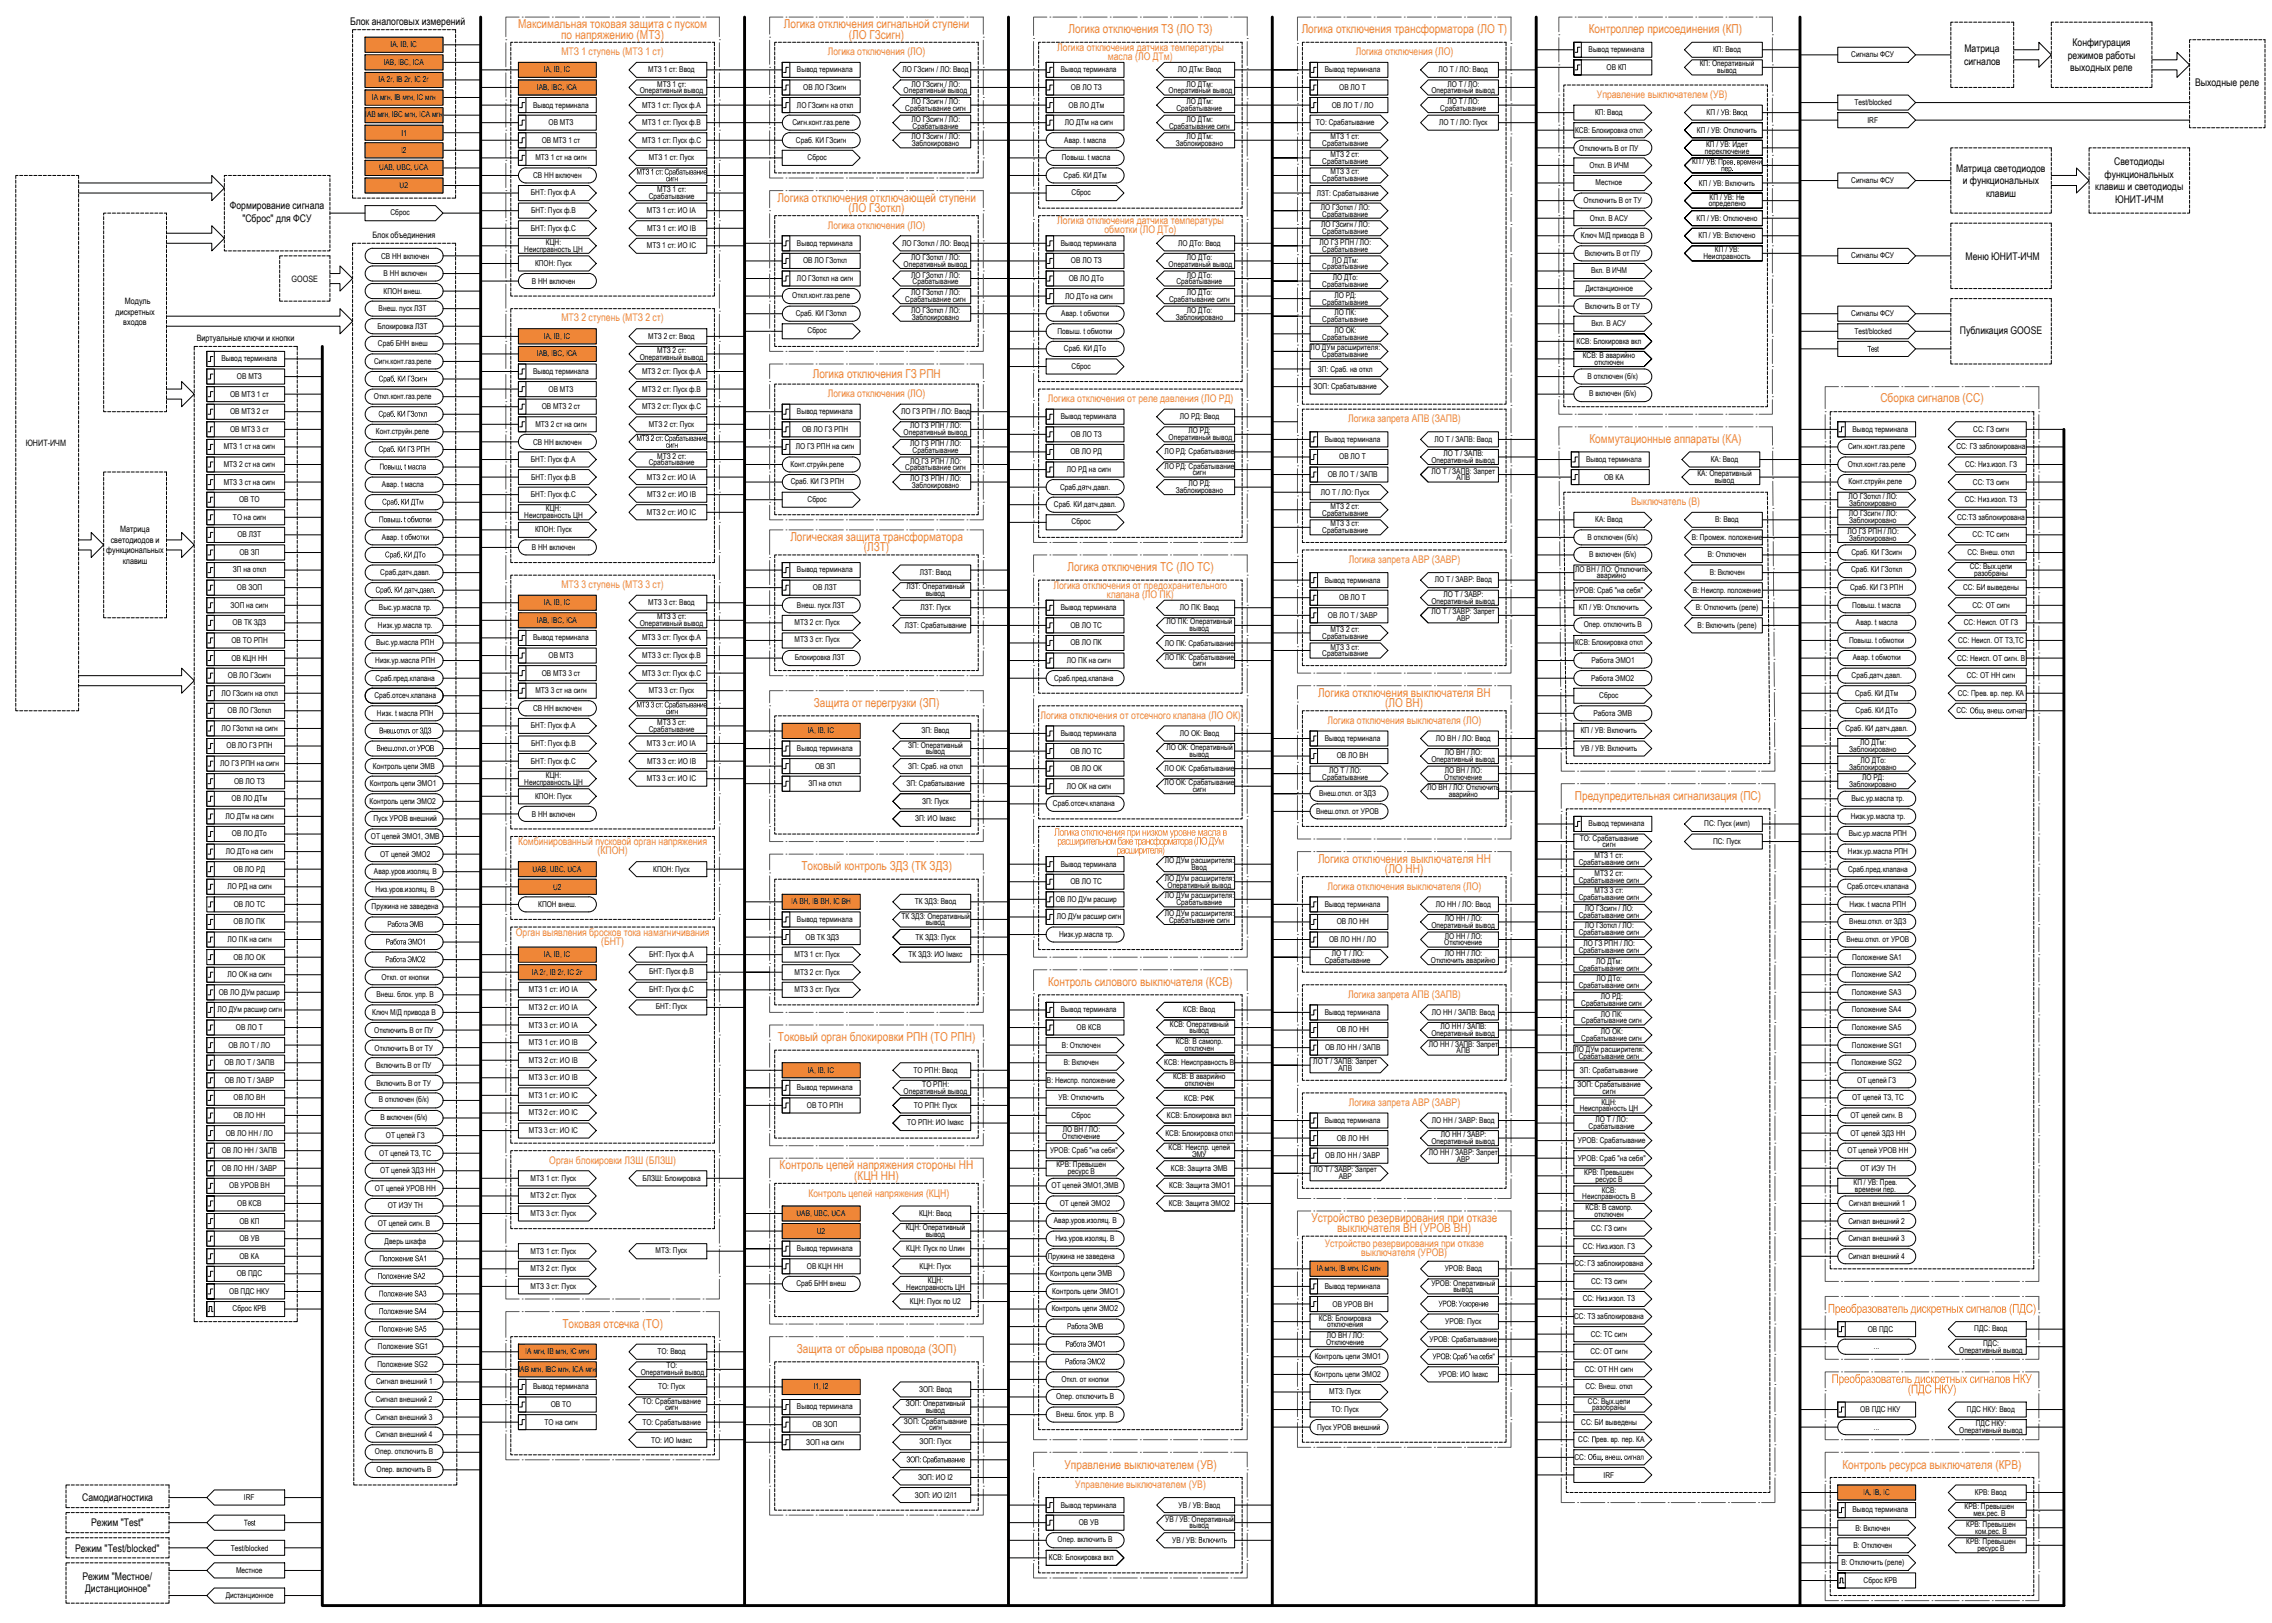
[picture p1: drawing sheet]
<svg xmlns="http://www.w3.org/2000/svg" width="794mm" height="567mm" viewBox="0 0 794 567" stroke-linecap="round" stroke-linejoin="round" font-family="sans-serif">
<defs><g id="words">
<g font-size="4.3" fill="#ef8637">
<text x="181.2" y="9.8">Максимальная токовая защита с пуском</text>
<text x="274.1" y="9.8">Логика отключения сигнальной ступени</text>
<text x="373.7" y="11.7">Логика отключения ТЗ (ЛО ТЗ)</text>
<text x="455.2" y="11.7">Логика отключения трансформатора (ЛО Т)</text>
<text x="555.6" y="11.7">Контроллер присоединения (КП)</text>
<text x="196.2" y="13.5">по напряжению (МТЗ)</text>
<text x="296.8" y="13.5">(ЛО ГЗсигн)</text>
<text x="271.9" y="70.5">Логика отключения отключающей ступени</text>
<text x="296.7" y="74.1">(ЛО ГЗоткл)</text>
<text x="284.2" y="132.1">Логика отключения ГЗ РПН</text>
<text x="657.5" y="140.7">Сборка сигналов (СС)</text>
<text x="555.8" y="154.9">Коммутационные аппараты (КА)</text>
<text x="276.4" y="189.1">Логическая защита трансформатора</text>
<text x="302" y="192.7">(ЛЗТ)</text>
<text x="373.3" y="199.7">Логика отключения ТС (ЛО ТС)</text>
<text x="461" y="243.6">Логика отключения выключателя ВН</text>
<text x="284.5" y="247.2">Защита от перегрузки (ЗП)</text>
<text x="484.4" y="247.2">(ЛО ВН)</text>
<text x="550.7" y="279.5">Предупредительная сигнализация (ПС)</text>
<text x="280.2" y="304.3">Токовый контроль ЗДЗ (ТК ЗДЗ)</text>
<text x="460.9" y="301.6">Логика отключения выключателя НН</text>
<text x="484.3" y="305.2">(ЛО НН)</text>
<text x="366.5" y="344.7">Контроль силового выключателя (КСВ)</text>
<text x="272" y="364.1">Токовый орган блокировки РПН (ТО РПН)</text>
<text x="272.6" y="408.8">Контроль цепей напряжения стороны НН</text>
<text x="298.7" y="412.5">(КЦН НН)</text>
<text x="458.6" y="427.2">Устройство резервирования при отказе</text>
<text x="467.6" y="430.9">выключателя ВН (УРОВ ВН)</text>
<text x="639.2" y="459">Преобразователь дискретных сигналов</text>
<text x="702.5" y="459">(ПДС )</text>
<text x="196.7" y="464.2">Токовая отсечка (ТО)</text>
<text x="278.6" y="473">Защита от обрыва провода (ЗОП)</text>
<text x="640.5" y="483.5">Преобразователь дискретных сигналов НКУ</text>
<text x="667.1" y="487.2">(ПДС НКУ</text>
<text x="682.9" y="487.2">)</text>
<text x="372.2" y="513.5">Управление выключателем (УВ)</text>
<text x="644.2" y="513.5">Контроль ресурса выключателя (КРВ)</text>
</g>
<g font-size="3.7">
<text x="122.4" y="8.7">Блок аналоговых измерений</text>
<text x="724.7" y="16.1">Конфигурация</text>
<text x="686.8" y="22.7">сигналов</text>
<text x="686.9" y="18.3">Матрица</text>
<text x="723.1" y="20.6">режимов работы</text>
<text x="723.9" y="25">выходных реле</text>
<text x="767.6" y="30.2">Выходные реле</text>
<text x="684.1" y="60">Матрица светодиодов</text>
<text x="739.3" y="57.8">Светодиоды</text>
<text x="686.3" y="64.4">и функциональных</text>
<text x="735.9" y="62.2">функциональных</text>
<text x="694.5" y="68.8">клавиш</text>
<text x="732.7" y="66.6">клавиш и светодиоды</text>
<text x="739.6" y="71">ЮНИТ-ИЧМ</text>
<text x="80.4" y="73.2">Формирование сигнала</text>
<text x="84.8" y="77.7">&quot;Сброс&quot; для ФСУ</text>
<text x="687.3" y="90.8">Меню ЮНИТ-ИЧМ</text>
<text x="685.3" y="116.8">Публикация GOOSE</text>
<text x="368.6" y="292.2">Логика отключения при низком уровне масла в</text>
<text x="28.7" y="524.6">Самодиагностика</text>
<text x="31.9" y="533.7">Режим &quot;Test&quot;</text>
<text x="26.3" y="542.5">Режим &quot;Test/blocked&quot;</text>
<text x="28.8" y="552.2">Режим &quot;Местное/</text>
<text x="29.8" y="556.6">Дистанционное&quot;</text>
</g>
<g font-size="3.7" fill="#ef8637">
<text x="369.7" y="17.8">Логика отключения датчика температуры</text>
<text x="196.3" y="19.2">МТЗ 1 ступень (МТЗ 1 ст)</text>
<text x="289.5" y="19.4">Логика отключения (ЛО)</text>
<text x="387.4" y="21">масла (ЛО ДТм)</text>
<text x="474.1" y="19.4">Логика отключения (ЛО)</text>
<text x="558.4" y="34.3">Управление выключателем (УВ)</text>
<text x="289.5" y="80.1">Логика отключения (ЛО)</text>
<text x="369.7" y="78.4">Логика отключения датчика температуры</text>
<text x="386.2" y="81.6">обмотки (ЛО ДТо)</text>
<text x="196.3" y="112.4">МТЗ 2 ступень (МТЗ 2 ст)</text>
<text x="289.5" y="138.9">Логика отключения (ЛО)</text>
<text x="366.4" y="140.7">Логика отключения от реле давления (ЛО РД)</text>
<text x="471.4" y="147.7">Логика запрета АПВ (ЗАПВ)</text>
<text x="570.4" y="176.5">Выключатель (В)</text>
<text x="471.6" y="196.9">Логика запрета АВР (ЗАВР)</text>
<text x="196.3" y="205.5">МТЗ 3 ступень (МТЗ 3 ст)</text>
<text x="368.4" y="205.9">Логика отключения от предохранительного</text>
<text x="387.1" y="209">клапана (ЛО ПК)</text>
<text x="363.8" y="251.4">Логика отключения от отсечного клапана (ЛО ОК)</text>
<text x="464.2" y="253.2">Логика отключения выключателя (ЛО)</text>
<text x="181.2" y="295.5">Комбинированный пусковой орган напряжения</text>
<text x="209" y="298.7">(КПОН)</text>
<text x="369.7" y="295.3">расширительном баке трансформатора</text>
<text x="390.5" y="298.5">расширителя</text>
<text x="406.3" y="298.5">)</text>
<text x="417.5" y="295.3">(ЛО ДУм</text>
<text x="464.2" y="311.2">Логика отключения выключателя (ЛО)</text>
<text x="180.4" y="327.2">Орган выявления бросков тока намагничивания</text>
<text x="210.2" y="330.3">(БНТ)</text>
<text x="471.4" y="349">Логика запрета АПВ (ЗАПВ)</text>
<text x="471.6" y="386.7">Логика запрета АВР (ЗАВР)</text>
<text x="192.1" y="406.8">Орган блокировки ЛЗШ (БЛЗШ)</text>
<text x="282.7" y="418.4">Контроль цепей напряжения (КЦН)</text>
<text x="463.2" y="436.1">Устройство резервирования при отказе</text>
<text x="476" y="439.3">выключателя (УРОВ)</text>
<text x="376" y="520.3">Управление выключателем (УВ)</text>
</g>
<g font-size="3.1">
<text x="130.3" y="83.4">Блок объединения</text>
<text x="102" y="98.5">GOOSE</text>
<text x="43.7" y="106.4">Модуль</text>
<text x="40.4" y="110.1">дискретных</text>
<text x="43.1" y="113.8">входов</text>
<text x="68.8" y="119.4">Виртуальные ключи и кнопки</text>
<text x="9" y="156">ЮНИТ-ИЧМ</text>
<text x="38.7" y="189.8">светодиодов и</text>
<text x="42" y="186.1">Матрица</text>
<text x="37.1" y="193.4">функциональных</text>
<text x="42.9" y="197.1">клавиш</text>
</g>
<g font-size="2.8">
<text x="136.6" y="16.5">IA, IB, IC</text>
<text x="134.2" y="22.6">IAB, IBC, ICA</text>
<text x="555.5" y="18.3">Вывод терминала</text>
<text x="594.4" y="23.2">КП: Оперативный</text>
<text x="599" y="18.3">КП: Ввод</text>
<text x="647.4" y="19.9">Сигналы ФСУ</text>
<text x="132.4" y="28.8">IA 2г, IB 2г, IC 2г</text>
<text x="190.2" y="25.3">IA, IB, IC</text>
<text x="226.7" y="25.3">МТЗ 1 ст: Ввод</text>
<text x="278.7" y="25.3">Вывод терминала</text>
<text x="315.6" y="25.3">ЛО ГЗсигн / ЛО: Ввод</text>
<text x="371" y="25.3">Вывод терминала</text>
<text x="411.8" y="25.3">ЛО ДТм: Ввод</text>
<text x="463.2" y="25.3">Вывод терминала</text>
<text x="503.1" y="25.3">ЛО Т / ЛО: Ввод</text>
<text x="561.8" y="24.4">ОВ КП</text>
<text x="600.5" y="25.6">вывод</text>
<text x="130.1" y="34.9">IA мгн, IB мгн, IC мгн</text>
<text x="187.8" y="31.4">IAB, IBC, ICA</text>
<text x="223.7" y="32.6">Оперативный вывод</text>
<text x="229.8" y="30.3">МТЗ 1 ст:</text>
<text x="280.9" y="31.5">ОВ ЛО ГЗсигн</text>
<text x="316" y="32.6">Оперативный вывод</text>
<text x="318.7" y="30.3">ЛО ГЗсигн / ЛО:</text>
<text x="374.5" y="31.5">ОВ ЛО ТЗ</text>
<text x="408.7" y="32.6">Оперативный вывод</text>
<text x="414.9" y="30.3">ЛО ДТм:</text>
<text x="468.3" y="31.5">ОВ ЛО Т</text>
<text x="500.5" y="32.6">Оперативный вывод</text>
<text x="506.1" y="30.3">ЛО Т / ЛО:</text>
<text x="127.7" y="41.1">IAB мгн, IBC мгн, ICA мгн</text>
<text x="186.4" y="37.6">Вывод терминала</text>
<text x="224.5" y="37.6">МТЗ 1 ст: Пуск ф.А</text>
<text x="278.7" y="37.6">ЛО ГЗсигн на откл</text>
<text x="316.5" y="38.8">Срабатывание сигн</text>
<text x="318.7" y="36.4">ЛО ГЗсигн / ЛО:</text>
<text x="373.6" y="37.6">ОВ ЛО ДТм</text>
<text x="411.4" y="38.8">Срабатывание</text>
<text x="414.9" y="36.4">ЛО ДТм:</text>
<text x="465.7" y="37.6">ОВ ЛО Т / ЛО</text>
<text x="503.7" y="38.8">Срабатывание</text>
<text x="506.1" y="36.4">ЛО Т / ЛО:</text>
<text x="557.8" y="40.2">КП: Ввод</text>
<text x="596.8" y="40.2">КП /</text>
<text x="601.7" y="40.2">УВ : Ввод</text>
<text x="648.4" y="36.9">Test/blocked</text>
<text x="140.4" y="47.4">I1</text>
<text x="191.8" y="43.7">ОВ МТЗ</text>
<text x="224.5" y="43.7">МТЗ 1 ст: Пуск ф.В</text>
<text x="277.1" y="43.7">Сигн.конт.газ.реле</text>
<text x="318.7" y="42.6">ЛО ГЗсигн / ЛО:</text>
<text x="319.1" y="45">Срабатывание</text>
<text x="372.3" y="43.7">ЛО ДТм на сигн</text>
<text x="408.8" y="45">Срабатывание сигн</text>
<text x="414.9" y="42.6">ЛО ДТм:</text>
<text x="460.1" y="43.8">ТО: Срабатывание</text>
<text x="503.2" y="43.7">ЛО Т / ЛО: Пуск</text>
<text x="550.8" y="46.4">КСВ: Блокировка откл</text>
<text x="593.4" y="46.4">КП / УВ: Отключить</text>
<text x="653" y="43">IRF</text>
<text x="140.3" y="53.6">I2</text>
<text x="189.4" y="49.9">ОВ МТЗ 1 ст</text>
<text x="224.5" y="49.9">МТЗ 1 ст: Пуск ф.С</text>
<text x="278.3" y="49.9">Сраб. КИ ГЗсигн</text>
<text x="318.7" y="48.7">ЛО ГЗсигн / ЛО:</text>
<text x="318.8" y="51.1">Заблокировано</text>
<text x="372.2" y="49.9">Авар. t масла</text>
<text x="411.1" y="51.1">Заблокировано</text>
<text x="414.9" y="48.7">ЛО ДТм:</text>
<text x="462.4" y="51.1">Срабатывание</text>
<text x="465.3" y="48.7">МТЗ 1 ст:</text>
<text x="552.3" y="52.7">Отключить В от ПУ</text>
<text x="596.2" y="53.7">переключение</text>
<text x="596.6" y="51.4">КП / УВ: Идет</text>
<text x="132.6" y="59.5">UAB, UBC, UCA</text>
<text x="187.2" y="56.1">МТЗ 1 ст на сигн</text>
<text x="226.9" y="56.1">МТЗ 1 ст: Пуск</text>
<text x="282.4" y="55.9">Сброс</text>
<text x="371.3" y="56.1">Повыш. t масла</text>
<text x="462.4" y="57.2">Срабатывание</text>
<text x="465.3" y="54.9">МТЗ 2 ст:</text>
<text x="555.8" y="58.7">Откл. В ИЧМ</text>
<text x="591.7" y="57.5">КП /</text>
<text x="596.7" y="57.5">УВ : Прев</text>
<text x="601.9" y="59.9">пер</text>
<text x="605.5" y="59.9">.</text>
<text x="606.1" y="57.5">. времени</text>
<text x="139.8" y="65.9">U2</text>
<text x="186.4" y="62.4">СВ НН включен</text>
<text x="222.5" y="61.1">МТЗ</text>
<text x="227.5" y="61.1">1ст :Срабатывание</text>
<text x="371.9" y="62.2">Сраб. КИ ДТм</text>
<text x="462.4" y="63.4">Срабатывание</text>
<text x="465.3" y="61">МТЗ 3 ст:</text>
<text x="558" y="64.8">Местное</text>
<text x="594.1" y="64.9">КП / УВ: Включить</text>
<text x="647.4" y="63.9">Сигналы ФСУ</text>
<text x="185.6" y="68.3">БНТ: Пуск ф.А</text>
<text x="226.9" y="69.6">Срабатывание</text>
<text x="229.8" y="67.1">МТЗ 1 ст:</text>
<text x="374.7" y="68.2">Сброс</text>
<text x="460.5" y="68.4">ЛЗТ: Срабатывание</text>
<text x="553.7" y="71.1">Отключить В от ТУ</text>
<text x="597.8" y="69.8">КП / УВ: Не</text>
<text x="136.5" y="75.3">Сброс</text>
<text x="185.7" y="74.5">БНТ: Пуск ф.В</text>
<text x="226.2" y="74.5">МТЗ 1 ст: ИО IА</text>
<text x="461.9" y="73.3">ЛО ГЗоткл / ЛО:</text>
<text x="462.4" y="75.7">Срабатывание</text>
<text x="555.9" y="77.1">Откл. В АСУ</text>
<text x="593.3" y="77.1">КП / УВ: Отключено</text>
<text x="597.5" y="72.2">определено</text>
<text x="185.6" y="80.7">БНТ: Пуск ф.С</text>
<text x="226.3" y="80.7">МТЗ 1 ст: ИО IВ</text>
<text x="462" y="79.5">ЛО ГЗсигн / ЛО:</text>
<text x="462.4" y="81.9">Срабатывание</text>
<text x="552.8" y="83.2">Ключ М/Д привода В</text>
<text x="593.9" y="83.3">КП / УВ: Включено</text>
<text x="183.3" y="88">Неисправность ЦН</text>
<text x="190.9" y="85.6">КЦН:</text>
<text x="226.2" y="86.8">МТЗ 1 ст: ИО IС</text>
<text x="278.7" y="85.9">Вывод терминала</text>
<text x="315.5" y="85.9">ЛО ГЗоткл / ЛО: Ввод</text>
<text x="371" y="85.9">Вывод терминала</text>
<text x="412" y="85.9">ЛО ДТо: Ввод</text>
<text x="461.4" y="85.6">ЛО ГЗ РПН / ЛО:</text>
<text x="462.4" y="88">Срабатывание</text>
<text x="554.2" y="89.6">Включить В от ПУ</text>
<text x="599.7" y="88.3">КП / УВ:</text>
<text x="133.3" y="90.5">СВ НН включен</text>
<text x="187.1" y="93">КПОН: Пуск</text>
<text x="280.9" y="92.1">ОВ ЛО ГЗоткл</text>
<text x="316" y="93.3">Оперативный вывод</text>
<text x="318.6" y="90.9">ЛО ГЗоткл / ЛО:</text>
<text x="374.5" y="92.1">ОВ ЛО ТЗ</text>
<text x="408.7" y="93.3">Оперативный вывод</text>
<text x="415" y="90.9">ЛО ДТо:</text>
<text x="462.4" y="94.2">Срабатывание</text>
<text x="465.9" y="91.8">ЛО ДТм:</text>
<text x="556.4" y="95.6">Вкл. В ИЧМ</text>
<text x="595.7" y="90.6">Неисправность</text>
<text x="647.4" y="90.3">Сигналы ФСУ</text>
<text x="134.1" y="96.6">В НН включен</text>
<text x="185.9" y="99.2">В НН включен</text>
<text x="278.7" y="98.2">ЛО ГЗоткл на сигн</text>
<text x="318.6" y="97">ЛО ГЗоткл / ЛО:</text>
<text x="319.1" y="99.4">Срабатывание</text>
<text x="373.7" y="98.2">ОВ ЛО ДТо</text>
<text x="411.4" y="99.4">Срабатывание</text>
<text x="415" y="97">ЛО ДТо:</text>
<text x="462.4" y="100.3">Срабатывание</text>
<text x="466" y="97.9">ЛО ДТо:</text>
<text x="554.4" y="101.7">Дистанционное</text>
<text x="134.1" y="102.6">КПОН внеш.</text>
<text x="277" y="104.4">Откл.конт.газ.реле</text>
<text x="316.5" y="105.6">Срабатывание сигн</text>
<text x="318.6" y="103.2">ЛО ГЗоткл / ЛО:</text>
<text x="372.5" y="104.4">ЛО ДТо на сигн</text>
<text x="408.8" y="105.6">Срабатывание сигн</text>
<text x="415" y="103.2">ЛО ДТо:</text>
<text x="462.4" y="106.5">Срабатывание</text>
<text x="466.6" y="104.1">ЛО РД:</text>
<text x="132.4" y="108.8">Внеш. пуск ЛЗТ</text>
<text x="278.3" y="110.5">Сраб. КИ ГЗоткл</text>
<text x="318.6" y="109.4">ЛО ГЗоткл / ЛО:</text>
<text x="318.8" y="111.7">Заблокировано</text>
<text x="371.1" y="110.5">Авар. t обмотки</text>
<text x="411.1" y="111.7">Заблокировано</text>
<text x="415" y="109.4">ЛО ДТо:</text>
<text x="462.4" y="112.6">Срабатывание</text>
<text x="466.7" y="110.2">ЛО ПК:</text>
<text x="554.3" y="108">Включить В от ТУ</text>
<text x="647.4" y="110.5">Сигналы ФСУ</text>
<text x="132" y="114.9">Блокировка ЛЗТ</text>
<text x="190.2" y="118.4">IA, IB, IC</text>
<text x="226.7" y="118.5">МТЗ 2 ст: Ввод</text>
<text x="282.4" y="116.6">Сброс</text>
<text x="369.8" y="116.7">Повыш. t обмотки</text>
<text x="462.4" y="118.8">Срабатывание</text>
<text x="466.6" y="116.4">ЛО ОК:</text>
<text x="556.5" y="114.1">Вкл. В АСУ</text>
<text x="648.4" y="116.8">Test/blocked</text>
<text x="132.2" y="121.1">Сраб БНН внеш</text>
<text x="187.8" y="124.6">IAB, IBC, ICA</text>
<text x="223.7" y="125.8">Оперативный вывод</text>
<text x="229.8" y="123.4">МТЗ 2 ст:</text>
<text x="372" y="122.8">Сраб. КИ ДТо</text>
<text x="458.3" y="122.5">ЛО ДУм расширителя:</text>
<text x="462.4" y="124.9">Срабатывание</text>
<text x="551.3" y="120.2">КСВ: Блокировка вкл</text>
<text x="553.5" y="125.2">КСВ: В аварийно</text>
<text x="653" y="123">Test</text>
<text x="77.4" y="126.3">Вывод терминала</text>
<text x="130.8" y="127.2">Сигн.конт.газ.реле</text>
<text x="186.4" y="130.7">Вывод терминала</text>
<text x="224.5" y="130.7">МТЗ 2 ст: Пуск ф.А</text>
<text x="374.7" y="128.9">Сброс</text>
<text x="460.9" y="129.9">ЗП: Сраб. на откл</text>
<text x="557.6" y="127.5">отключен</text>
<text x="82.9" y="132.5">ОВ МТЗ</text>
<text x="132.4" y="133.4">Сраб</text>
<text x="191.8" y="136.9">ОВ МТЗ</text>
<text x="224.5" y="136.9">МТЗ 2 ст: Пуск ф.В</text>
<text x="459.3" y="136">ЗОП: Срабатывание</text>
<text x="555.2" y="132.4">В отключен (б/к)</text>
<text x="80.4" y="138.6">ОВ МТЗ 1 ст</text>
<text x="130.7" y="139.5">Откл.конт.газ.реле</text>
<text x="189.4" y="143.1">ОВ МТЗ 2 ст</text>
<text x="224.5" y="143.1">МТЗ 2 ст: Пуск ф.С</text>
<text x="555.7" y="138.5">В включен (б/к)</text>
<text x="80.4" y="144.8">ОВ МТЗ 2 ст</text>
<text x="132.3" y="145.7">Сраб</text>
<text x="187.2" y="149.2">МТЗ 2 ст на сигн</text>
<text x="226.9" y="149.2">МТЗ 2 ст: Пуск</text>
<text x="278.7" y="144.8">Вывод терминала</text>
<text x="315.1" y="144.8">ЛО ГЗ РПН / ЛО: Ввод</text>
<text x="318.2" y="149.8">ЛО ГЗ РПН / ЛО:</text>
<text x="371" y="146.6">Вывод терминала</text>
<text x="412.6" y="146.6">ЛО РД: Ввод</text>
<text x="80.4" y="151">ОВ МТЗ 3 ст</text>
<text x="131.5" y="151.8">Конт.струйн.реле</text>
<text x="186.4" y="155.5">СВ НН включен</text>
<text x="222.5" y="154.2">МТЗ</text>
<text x="227.5" y="154.2">2ст :Срабатывание</text>
<text x="280.5" y="151">ОВ ЛО ГЗ РПН</text>
<text x="316" y="152.2">Оперативный вывод</text>
<text x="318.2" y="155.9">ЛО ГЗ РПН / ЛО:</text>
<text x="374.5" y="152.7">ОВ ЛО ТЗ</text>
<text x="408.7" y="153.9">Оперативный вывод</text>
<text x="415.6" y="151.5">ЛО РД:</text>
<text x="463.2" y="154.4">Вывод терминала</text>
<text x="501.6" y="154.4">ЛО Т / ЗАПВ: Ввод</text>
<text x="647.8" y="150.9">Вывод терминала</text>
<text x="690" y="151">СС: ГЗ сигн</text>
<text x="78.2" y="157.1">МТЗ 1 ст на сигн</text>
<text x="132.3" y="158">Сраб</text>
<text x="139.3" y="158">ГЗ</text>
<text x="185.6" y="161.5">БНТ: Пуск ф.А</text>
<text x="229.8" y="160.3">МТЗ 2 ст:</text>
<text x="278.3" y="157.1">ЛО ГЗ РПН на сигн</text>
<text x="319.1" y="158.3">Срабатывание</text>
<text x="374.3" y="158.9">ОВ ЛО РД</text>
<text x="407.3" y="158.9">ЛО РД: Срабатывание</text>
<text x="468.3" y="160.6">ОВ ЛО Т</text>
<text x="500.5" y="161.8">Оперативный вывод</text>
<text x="504.7" y="159.4">ЛО Т / ЗАПВ:</text>
<text x="554.6" y="161.5">Вывод терминала</text>
<text x="598.2" y="161.5">КА: Ввод</text>
<text x="646.2" y="157.1">Сигн.конт.газ.реле</text>
<text x="684.1" y="157.1">СС: ГЗ заблокирована</text>
<text x="78.2" y="163.3">МТЗ 2 ст на сигн</text>
<text x="132.6" y="164.1">Повыш</text>
<text x="139.3" y="164.1">t. масла</text>
<text x="185.7" y="167.6">БНТ: Пуск ф.В</text>
<text x="226.2" y="167.6">МТЗ 2 ст: ИО IА</text>
<text x="226.9" y="162.7">Срабатывание</text>
<text x="276.4" y="163.2">Конт.струйн.реле</text>
<text x="316.5" y="164.5">Срабатывание сигн</text>
<text x="318.2" y="162.1">ЛО ГЗ РПН / ЛО:</text>
<text x="373.1" y="165">ЛО РД на сигн</text>
<text x="407.3" y="163.8">ЛО РД: Срабатывание</text>
<text x="417.2" y="166.2">сигн</text>
<text x="464.3" y="166.8">ОВ ЛО Т / ЗАПВ</text>
<text x="500.5" y="165.6">ЛО Т / ЗАПВ: Запрет</text>
<text x="509.4" y="167.9">АПВ</text>
<text x="560.9" y="167.6">ОВ КА</text>
<text x="593.6" y="166.5">КА: Оперативный</text>
<text x="646.1" y="163.2">Откл.конт.газ.реле</text>
<text x="687.1" y="163.3">СС: Низ.изол. ГЗ</text>
<text x="78.2" y="169.4">МТЗ 3 ст на сигн</text>
<text x="133.6" y="170.3">Авар. t масла</text>
<text x="185.6" y="173.8">БНТ: Пуск ф.С</text>
<text x="226.3" y="173.8">МТЗ 2 ст: ИО IВ</text>
<text x="276.5" y="169.4">Сраб. КИ ГЗ РПН</text>
<text x="318.2" y="168.2">ЛО ГЗ РПН / ЛО:</text>
<text x="318.8" y="170.6">Заблокировано</text>
<text x="370.7" y="171.2">Сраб.д тч.давл.</text>
<text x="378.3" y="171.2">а</text>
<text x="411.1" y="172.4">Заблокировано</text>
<text x="415.6" y="170">ЛО РД:</text>
<text x="461.9" y="172.9">ЛО Т / ЛО: Пуск</text>
<text x="599.6" y="168.8">вывод</text>
<text x="646.4" y="169.4">Конт.струйн.реле</text>
<text x="689.9" y="169.4">СС: ТЗ сигн</text>
<text x="83.6" y="175.6">ОВ ТО</text>
<text x="133.6" y="176.5">Сраб</text>
<text x="139" y="176.5">. КИ</text>
<text x="190.9" y="178.8">КЦН:</text>
<text x="226.2" y="180">МТЗ 2 ст: ИО IС</text>
<text x="282.4" y="175.5">Сброс</text>
<text x="368.5" y="177.3">Сраб. КИ датч.давл.</text>
<text x="465.3" y="177.9">МТЗ 2 ст:</text>
<text x="646.4" y="174.4">ЛО ГЗоткл / ЛО:</text>
<text x="646.6" y="176.8">Заблокировано</text>
<text x="687" y="175.6">СС: Низ.изол. ТЗ</text>
<text x="81.5" y="181.7">ТО на сигн</text>
<text x="132.5" y="182.6">Повыш</text>
<text x="139.1" y="182.6">t. обмотки</text>
<text x="183.3" y="181.1">Неисправность ЦН</text>
<text x="374.7" y="183.4">Сброс</text>
<text x="462.4" y="180.3">Срабатывание</text>
<text x="465.3" y="184">МТЗ 3 ст:</text>
<text x="557.8" y="182.6">КА: Ввод</text>
<text x="599.8" y="182.6">В: Ввод</text>
<text x="646.5" y="180.5">ЛО ГЗсигн / ЛО:</text>
<text x="646.6" y="182.9">Заблокировано</text>
<text x="684.4" y="181.7">СС:ТЗ заблокирована</text>
<text x="83" y="187.9">ОВ ЛЗТ</text>
<text x="133.6" y="188.7">Авар. t</text>
<text x="187.1" y="186.1">КПОН: Пуск</text>
<text x="462.4" y="186.4">Срабатывание</text>
<text x="555.2" y="188.8">В отключен (б/к)</text>
<text x="591.6" y="188.7">В: Промеж. положение</text>
<text x="646" y="186.7">ЛО ГЗ РПН / ЛО:</text>
<text x="646.6" y="189.1">Заблокировано</text>
<text x="689.8" y="187.9">СС: ТС сигн</text>
<text x="83.7" y="194">ОВ ЗП</text>
<text x="134.6" y="194.9">Сраб</text>
<text x="141.6" y="194.9">ДТо</text>
<text x="185.9" y="192.4">В НН включен</text>
<text x="555.7" y="194.9">В включен (б/к)</text>
<text x="597.2" y="194.9">В: Отключен</text>
<text x="647.4" y="194">Сраб. КИ ГЗсигн</text>
<text x="688" y="194">СС: Внеш. откл</text>
<text x="81.5" y="200.2">ЗП на откл</text>
<text x="133" y="201">Сраб.д тч.давл.</text>
<text x="140.6" y="201">а</text>
<text x="278.7" y="200.2">Вывод терминала</text>
<text x="321.7" y="201">ЛЗТ: Ввод</text>
<text x="463.2" y="203.7">Вывод терминала</text>
<text x="501.7" y="203.6">ЛО Т / ЗАВР: Ввод</text>
<text x="550.9" y="199.9">ЛО ВН / ЛО: Отключить</text>
<text x="558.4" y="202.2">аварийно</text>
<text x="597.8" y="201">В: Включен</text>
<text x="647.3" y="200.2">Сраб. КИ ГЗоткл</text>
<text x="688.8" y="199">СС: Вых.цепи</text>
<text x="690.3" y="201.4">разобраны</text>
<text x="82.9" y="206.3">ОВ ЗОП</text>
<text x="131.3" y="207.2">Сраб</text>
<text x="146.1" y="207.2">.давл</text>
<text x="151.7" y="207.2">.</text>
<text x="284.3" y="206.3">ОВ ЛЗТ</text>
<text x="317" y="206">ЛЗТ: Оперативный</text>
<text x="323.7" y="208.4">вывод</text>
<text x="468.3" y="209.9">ОВ ЛО Т</text>
<text x="504.8" y="208.6">ЛО Т / ЗАВР:</text>
<text x="550.9" y="207.2">УРОВ: Сраб &quot;на себя&quot;</text>
<text x="592" y="207.2">В: Неиспр. положение</text>
<text x="647" y="206.3">Сраб. КИ ГЗ РПН</text>
<text x="686.5" y="206.3">СС: БИ выведены</text>
<text x="80.6" y="212.5">ЗОП на сигн</text>
<text x="132.5" y="213.3">Выс.ур.масла тр.</text>
<text x="190.2" y="211.5">IA, IB, IC</text>
<text x="226.7" y="211.6">МТЗ 3 ст: Ввод</text>
<text x="278.7" y="212.5">Внеш. пуск ЛЗТ</text>
<text x="321.8" y="213.4">ЛЗТ: Пуск</text>
<text x="371" y="213.3">Вывод терминала</text>
<text x="412.6" y="213.4">ЛО ПК: Ввод</text>
<text x="464.4" y="216">ОВ ЛО Т / ЗАВР</text>
<text x="500.5" y="211">Оперативный вывод</text>
<text x="500.6" y="214.8">ЛО Т / ЗАВР: Запрет</text>
<text x="552.1" y="213.4">КП / УВ: Отключить</text>
<text x="593" y="213.4">В: Отключить (реле)</text>
<text x="647.7" y="212.5">Повыш. t масла</text>
<text x="689.7" y="212.5">СС: ОТ сигн</text>
<text x="81.3" y="218.6">ОВ ТК ЗДЗ</text>
<text x="132.2" y="219.5">Низк.ур.масла тр.</text>
<text x="187.8" y="217.7">IAB, IBC, ICA</text>
<text x="223.7" y="219">Оперативный вывод</text>
<text x="229.8" y="216.5">МТЗ 3 ст:</text>
<text x="277.8" y="218.5">МТЗ 2 ст: Пуск</text>
<text x="316.4" y="219.5">ЛЗТ: Срабатывание</text>
<text x="374.3" y="219.5">ОВ ЛО ТС</text>
<text x="407.9" y="218.3">ЛО ПК: Оперативный</text>
<text x="416" y="220.7">вывод</text>
<text x="465.3" y="220.9">МТЗ 2 ст:</text>
<text x="509.4" y="217.2">АВР</text>
<text x="553.8" y="219.4">Опер. отключить В</text>
<text x="593.6" y="219.5">В: Включить (реле)</text>
<text x="649" y="218.6">Авар. t масла</text>
<text x="686.7" y="218.6">СС: Неисп. ОТ ГЗ</text>
<text x="80.9" y="224.8">ОВ ТО РПН</text>
<text x="131.5" y="225.6">Выс.ур.масла РПН</text>
<text x="186.4" y="223.9">Вывод терминала</text>
<text x="224.5" y="223.9">МТЗ 3 ст: Пуск ф.А</text>
<text x="277.8" y="224.6">МТЗ 3 ст: Пуск</text>
<text x="374.3" y="225.6">ОВ ЛО ПК</text>
<text x="407.3" y="225.7">ЛО ПК: Срабатывание</text>
<text x="462.4" y="223.4">Срабатывание</text>
<text x="465.3" y="227.1">МТЗ 3 ст:</text>
<text x="550.8" y="225.6">КСВ: Блокировка откл</text>
<text x="646.6" y="224.8">Повыш. t обмотки</text>
<text x="684.7" y="224.8">СС: Неисп. ОТ ТЗ,ТС</text>
<text x="80.9" y="230.9">ОВ КЦН НН</text>
<text x="131.2" y="231.8">Низк.ур.масла РПН</text>
<text x="191.8" y="230">ОВ МТЗ</text>
<text x="224.5" y="230">МТЗ 3 ст: Пуск ф.В</text>
<text x="277.9" y="230.9">Блокировка ЛЗТ</text>
<text x="373.1" y="231.8">ЛО ПК на сигн</text>
<text x="407.3" y="230.6">ЛО ПК: Срабатывание</text>
<text x="417.2" y="233">сигн</text>
<text x="462.4" y="229.5">Срабатывание</text>
<text x="556.5" y="231.8">Работа ЭМО1</text>
<text x="647.9" y="230.9">Авар. t обмотки</text>
<text x="684.3" y="231.1">СС: Неисп. ОТ сигн. В</text>
<text x="79.7" y="237.1">ОВ ЛО ГЗсигн</text>
<text x="131.3" y="238">Сраб.пред.клапана</text>
<text x="189.4" y="236.2">ОВ МТЗ 3 ст</text>
<text x="224.5" y="236.2">МТЗ 3 ст: Пуск ф.С</text>
<text x="368.6" y="238">Сраб.пред.клапана</text>
<text x="556.4" y="238">Работа ЭМО2</text>
<text x="647.5" y="237.1">Сраб.датч.давл.</text>
<text x="687.7" y="237.1">СС: ОТ НН сигн</text>
<text x="77.4" y="243.3">ЛО ГЗсигн на откл</text>
<text x="130.9" y="244.1">Сраб.отсеч.клапана</text>
<text x="187.2" y="242.4">МТЗ 3 ст на сигн</text>
<text x="226.9" y="242.4">МТЗ 3 ст: Пуск</text>
<text x="559.2" y="244.1">Сброс</text>
<text x="648.7" y="243.2">Сраб. КИ ДТм</text>
<text x="684.6" y="243.3">СС:</text>
<text x="689.2" y="243.3">П</text>
<text x="690.9" y="243.3">рев. вр. пер. КА</text>
<text x="79.6" y="249.4">ОВ ЛО ГЗоткл</text>
<text x="131.8" y="250.2">Низк. t масла РПН</text>
<text x="186.4" y="248.7">СВ НН включен</text>
<text x="222.5" y="247.3">МТЗ</text>
<text x="227.5" y="247.3">3ст :Срабатывание</text>
<text x="557.2" y="250.3">Работа ЭМВ</text>
<text x="648.9" y="249.3">Сраб. КИ ДТо</text>
<text x="684.1" y="249.4">СС:</text>
<text x="688.8" y="249.4">Общ</text>
<text x="693.6" y="249.4">. внеш</text>
<text x="77.4" y="255.5">ЛО ГЗоткл на сигн</text>
<text x="132.6" y="256.4">Внеш</text>
<text x="138.1" y="256.4">.откл</text>
<text x="144.1" y="256.4">от</text>
<text x="185.6" y="254.6">БНТ: Пуск ф.А</text>
<text x="226.9" y="255.9">Срабатывание</text>
<text x="229.8" y="253.5">МТЗ 3 ст:</text>
<text x="282.5" y="256.4">IA, IB, IC</text>
<text x="322.3" y="256.4">ЗП: Ввод</text>
<text x="371" y="257.3">Вывод терминала</text>
<text x="412.6" y="257.3">ЛО ОК: Ввод</text>
<text x="552.8" y="256.4">КП / УВ: Включить</text>
<text x="645.3" y="255.5">Сраб. КИ датч.давл.</text>
<text x="79.2" y="261.7">ОВ ЛО ГЗ РПН</text>
<text x="131.6" y="262.6">Внеш</text>
<text x="137.2" y="262.6">.откл</text>
<text x="143.1" y="262.6">от</text>
<text x="185.7" y="260.8">БНТ: Пуск ф.В</text>
<text x="226.2" y="260.8">МТЗ 3 ст: ИО IА</text>
<text x="278.7" y="262.6">Вывод терминала</text>
<text x="317.6" y="261.4">ЗП: Оперативный</text>
<text x="323.7" y="263.7">вывод</text>
<text x="374.3" y="263.4">ОВ ЛО ТС</text>
<text x="407.9" y="262.3">ЛО ОК: Оперативный</text>
<text x="463.2" y="259">Вывод терминала</text>
<text x="502.1" y="259">ЛО ВН / ЛО: Ввод</text>
<text x="505.2" y="264">ЛО ВН / ЛО:</text>
<text x="552.8" y="262.6">УВ / УВ: Включить</text>
<text x="646.6" y="262.9">Заблокировано</text>
<text x="650.4" y="260.5">ЛО ДТм:</text>
<text x="77" y="267.8">ЛО ГЗ РПН на сигн</text>
<text x="130.4" y="268.7">Контроль цепи ЭМВ</text>
<text x="185.6" y="267">БНТ: Пуск ф.С</text>
<text x="226.3" y="267">МТЗ 3 ст: ИО IВ</text>
<text x="285" y="268.7">ОВ ЗП</text>
<text x="317.6" y="268.7">ЗП: Сраб. на откл</text>
<text x="374.3" y="269.6">ОВ ЛО ОК</text>
<text x="407.3" y="269.6">ЛО ОК: Срабатывание</text>
<text x="416" y="264.6">вывод</text>
<text x="467.5" y="265.2">ОВ ЛО ВН</text>
<text x="500.5" y="266.4">Оперативный вывод</text>
<text x="646.6" y="269">Заблокировано</text>
<text x="650.6" y="266.6">ЛО ДТо:</text>
<text x="81.8" y="274">ОВ ЛО ТЗ</text>
<text x="129.3" y="274.9">Контроль цепи ЭМО1</text>
<text x="183.3" y="274.3">Неисправность ЦН</text>
<text x="190.9" y="271.9">КЦН:</text>
<text x="226.2" y="273.1">МТЗ 3 ст: ИО IС</text>
<text x="282.7" y="274.9">ЗП на откл</text>
<text x="317" y="274.9">ЗП: Срабатывание</text>
<text x="373.1" y="275.8">ЛО ОК на сигн</text>
<text x="407.3" y="274.6">ЛО ОК: Срабатывание</text>
<text x="462.4" y="272.5">Срабатывание</text>
<text x="464.8" y="270.1">ЛО Т / ЛО:</text>
<text x="505" y="272.5">Отключение</text>
<text x="505.2" y="270.2">ЛО ВН / ЛО:</text>
<text x="646.6" y="275.2">Заблокировано</text>
<text x="651.1" y="272.8">ЛО РД:</text>
<text x="81" y="280.1">ОВ ЛО ДТм</text>
<text x="129.2" y="281">Контроль цепи ЭМО2</text>
<text x="187.1" y="279.3">КПОН: Пуск</text>
<text x="322.4" y="281">ЗП: Пуск</text>
<text x="368.2" y="281.9">Сраб.отсеч.клапана</text>
<text x="417.2" y="276.9">сигн</text>
<text x="461.2" y="278.4">Внеш.откл. от ЗДЗ</text>
<text x="499" y="276.3">ЛО ВН / ЛО: Отключить</text>
<text x="506.6" y="278.7">аварийно</text>
<text x="647.5" y="280.1">Выс.ур.масла тр.</text>
<text x="78.8" y="286.3">ЛО ДТм на сигн</text>
<text x="130.6" y="287">Пуск УРОВ внешний</text>
<text x="185.9" y="285.5">В НН включен</text>
<text x="320" y="287.2">ЗП: ИО Iмакс</text>
<text x="460.3" y="284.5">Внеш.откл. от УРОВ</text>
<text x="647.2" y="286.3">Низк.ур.масла тр.</text>
<text x="81.1" y="292.4">ОВ ЛО ДТо</text>
<text x="129.7" y="293.3">ОТ цепей ЭМО1, ЭМВ</text>
<text x="552.4" y="293.9">ТО: Срабатывание</text>
<text x="555.5" y="288.9">Вывод терминала</text>
<text x="595.9" y="288.9">ПС: Пуск (имп)</text>
<text x="646.5" y="292.4">Выс.ур.масла РПН</text>
<text x="79" y="298.6">ЛО ДТо на сигн</text>
<text x="132.9" y="299.5">ОТ цепей ЭМО2</text>
<text x="560.4" y="296.3">сигн</text>
<text x="599" y="295.1">ПС: Пуск</text>
<text x="646.2" y="298.6">Низк.ур.масла РПН</text>
<text x="81.7" y="304.8">ОВ ЛО РД</text>
<text x="130.8" y="305.6">Авар.уров.изоляц. В</text>
<text x="186.2" y="304.7">UAB, UBC, UCA</text>
<text x="228.4" y="304.8">КПОН: Пуск</text>
<text x="371" y="303">Вывод терминала</text>
<text x="407.3" y="301.8">ЛО ДУм расширителя:</text>
<text x="416.7" y="304.2">Ввод</text>
<text x="552" y="302.4">Срабатывание сигн</text>
<text x="557.6" y="300">МТЗ 1 ст:</text>
<text x="646.3" y="304.7">Сраб.пред.клапана</text>
<text x="79.6" y="310.9">ЛО РД на сигн</text>
<text x="131.3" y="311.7">Низ.уров.изоляц. В</text>
<text x="193.4" y="311">U2</text>
<text x="374.3" y="309.1">ОВ ЛО ТС</text>
<text x="407.3" y="307.9">ЛО ДУм расширителя:</text>
<text x="408.3" y="310.4">Оперативный вывод</text>
<text x="552" y="308.6">Срабатывание сигн</text>
<text x="557.6" y="306.2">МТЗ 2 ст:</text>
<text x="645.9" y="310.9">Сраб.отсеч.клапана</text>
<text x="81.7" y="317">ОВ ЛО ТС</text>
<text x="129.9" y="317.9">Пружина не заведена</text>
<text x="188.2" y="317">КПОН внеш.</text>
<text x="276.7" y="316.2">IA ВН, IB ВН, IC ВН</text>
<text x="319.9" y="316.2">ТК ЗДЗ: Ввод</text>
<text x="369.2" y="315.3">ОВ ЛО ДУм расшир</text>
<text x="407.3" y="314.1">ЛО ДУм расширителя:</text>
<text x="411.4" y="316.5">Срабатывание</text>
<text x="463.2" y="317">Вывод терминала</text>
<text x="502.1" y="317">ЛО НН / ЛО: Ввод</text>
<text x="552" y="314.8">Срабатывание сигн</text>
<text x="557.6" y="312.3">МТЗ 3 ст:</text>
<text x="646.8" y="317">Низк. t масла РПН</text>
<text x="81.7" y="323.2">ОВ ЛО ПК</text>
<text x="278.7" y="322.3">Вывод терминала</text>
<text x="315.3" y="321.1">ТК ЗДЗ: Оперативный</text>
<text x="323.7" y="323.5">вывод</text>
<text x="369.5" y="321.4">ЛО ДУм расшир сигн</text>
<text x="407.3" y="320.3">ЛО ДУм расширителя:</text>
<text x="408.8" y="322.6">Срабатывание сигн</text>
<text x="467.4" y="323.2">ОВ ЛО НН</text>
<text x="505.2" y="322">ЛО НН / ЛО:</text>
<text x="552" y="320.9">Срабатывание сигн</text>
<text x="554.2" y="318.5">ЛО ГЗсигн / ЛО:</text>
<text x="646.7" y="323.2">Внеш.откл. от ЗДЗ</text>
<text x="79.6" y="329.4">ЛО ПК на сигн</text>
<text x="135.4" y="324.1">Работа</text>
<text x="136.3" y="324.1">ЭМВ</text>
<text x="281.7" y="328.5">ОВ ТК ЗДЗ</text>
<text x="320.1" y="328.5">ТК ЗДЗ: Пуск</text>
<text x="370.3" y="327.6">Низк.ур.масла тр.</text>
<text x="464.7" y="329.4">ОВ ЛО НН / ЛО</text>
<text x="500.5" y="324.4">Оперативный вывод</text>
<text x="505.2" y="328.2">ЛО НН / ЛО:</text>
<text x="552" y="327">Срабатывание сигн</text>
<text x="554.2" y="324.6">ЛО ГЗоткл / ЛО:</text>
<text x="645.7" y="329.4">Внеш.откл. от УРОВ</text>
<text x="81.6" y="335.5">ОВ ЛО ОК</text>
<text x="134.8" y="330.2">Работа</text>
<text x="135.8" y="330.2">ЭМО</text>
<text x="147.7" y="330.2">1</text>
<text x="190.2" y="334.6">IA, IB, IC</text>
<text x="227" y="334.5">БНТ: Пуск ф.А</text>
<text x="277.8" y="334.6">МТЗ 1 ст: Пуск</text>
<text x="317.7" y="334.6">ТК ЗДЗ: ИО Iмакс</text>
<text x="465.7" y="334.3">ЛО Т / ЛО:</text>
<text x="505" y="330.5">Отключение</text>
<text x="505.2" y="334.3">ЛО НН / ЛО:</text>
<text x="552" y="333.2">Срабатывание сигн</text>
<text x="553.7" y="330.8">ЛО ГЗ РПН / ЛО:</text>
<text x="647.7" y="335.5">Положение SA1</text>
<text x="79.5" y="341.6">ЛО ОК на сигн</text>
<text x="134.7" y="336.4">Работа</text>
<text x="135.6" y="336.4">ЭМО</text>
<text x="147.5" y="336.4">2</text>
<text x="186" y="340.7">IA 2г, IB 2г, IC 2г</text>
<text x="227" y="340.6">БНТ: Пуск ф.В</text>
<text x="277.8" y="340.8">МТЗ 2 ст: Пуск</text>
<text x="463.3" y="336.7">Срабатывание</text>
<text x="500.4" y="336.7">Отключить аварийно</text>
<text x="552" y="339.3">Срабатывание сигн</text>
<text x="558.1" y="336.9">ЛО ДТм:</text>
<text x="647.5" y="341.6">Положение SA2</text>
<text x="76.5" y="347.8">ОВ ЛО ДУм расшир</text>
<text x="133.4" y="342.5">Откл. от кнопки</text>
<text x="184.9" y="346.9">МТЗ 1 ст: ИО IА</text>
<text x="227" y="346.8">БНТ: Пуск ф.С</text>
<text x="277.8" y="346.9">МТЗ 3 ст: Пуск</text>
<text x="552" y="345.5">Срабатывание сигн</text>
<text x="558.3" y="343.1">ЛО ДТо:</text>
<text x="647.5" y="347.8">Положение SA3</text>
<text x="76" y="354">ЛО ДУм расшир сигн</text>
<text x="131.7" y="348.7">Внеш. блок. упр. В</text>
<text x="184.9" y="353.1">МТЗ 2 ст: ИО IА</text>
<text x="229.3" y="352.9">БНТ: Пуск</text>
<text x="371" y="354">Вывод терминала</text>
<text x="413.7" y="354">КСВ: Ввод</text>
<text x="552.9" y="351.6">Срабатывание сигн</text>
<text x="559.7" y="349.3">ЛО РД:</text>
<text x="647.5" y="354">Положение SA4</text>
<text x="130.1" y="354.7">Ключ М/Д привода В</text>
<text x="184.9" y="359.2">МТЗ 3 ст: ИО IА</text>
<text x="409.1" y="358.9">КСВ: Оперативный</text>
<text x="463.2" y="354.8">Вывод терминала</text>
<text x="500.6" y="354.8">ЛО НН / ЗАПВ: Ввод</text>
<text x="503.7" y="359.8">ЛО НН / ЗАПВ:</text>
<text x="552.9" y="357.8">Срабатывание сигн</text>
<text x="559.8" y="355.4">ЛО ПК:</text>
<text x="82.5" y="360.1">ОВ ЛО Т</text>
<text x="130.9" y="361.2">Отключить В от ПУ</text>
<text x="185" y="365.4">МТЗ 1 ст: ИО IB</text>
<text x="376.5" y="360.1">ОВ КСВ</text>
<text x="411.2" y="365.1">КСВ: В самопр.</text>
<text x="416" y="361.3">вывод</text>
<text x="467.4" y="361">ОВ ЛО НН</text>
<text x="499.6" y="366">ЛО НН / ЗАПВ: Запрет</text>
<text x="500.5" y="362.2">Оперативный вывод</text>
<text x="552.9" y="363.9">Срабатывание сигн</text>
<text x="559.7" y="361.5">ЛО ОК:</text>
<text x="647.5" y="360.1">Положение SA5</text>
<text x="79.9" y="366.3">ОВ ЛО Т / ЛО</text>
<text x="131" y="367.3">Отключить В от ТУ</text>
<text x="185" y="371.5">МТЗ 2 ст: ИО IB</text>
<text x="371.3" y="366.3">В: Отключен</text>
<text x="414.3" y="367.4">отключен</text>
<text x="463.4" y="367.1">ОВ ЛО НН / ЗАПВ</text>
<text x="509.4" y="368.3">АПВ</text>
<text x="550.6" y="367.7">ЛО ДУм расширителя:</text>
<text x="552" y="370.1">Срабатывание сигн</text>
<text x="647.6" y="366.3">Положение SG1</text>
<text x="78.5" y="372.4">ОВ ЛО Т / ЗАПВ</text>
<text x="131.5" y="373.4">Включить В от ПУ</text>
<text x="185" y="377.7">МТЗ 3 ст: ИО IB</text>
<text x="282.5" y="375">IA, IB, IC</text>
<text x="319.4" y="375">ТО РПН: Ввод</text>
<text x="372" y="372.4">В: Включен</text>
<text x="407.1" y="372.4">КСВ: Неисправность В</text>
<text x="410.2" y="377.4">КСВ: В аварийно</text>
<text x="459.2" y="372.1">ЛО Т / ЗАПВ: Запрет</text>
<text x="468" y="374.4">АПВ</text>
<text x="552.5" y="375">ЗП: Срабатывание</text>
<text x="647.4" y="372.4">Положение SG2</text>
<text x="78.6" y="378.6">ОВ ЛО Т / ЗАВР</text>
<text x="131.6" y="379.6">Включить В от ТУ</text>
<text x="184.9" y="383.8">МТЗ 1 ст: ИО IC</text>
<text x="278.7" y="381.2">Вывод терминала</text>
<text x="316" y="382.4">Оперативный вывод</text>
<text x="322.5" y="380">ТО РПН:</text>
<text x="366.1" y="378.6">В: Неиспр. положение</text>
<text x="414.3" y="379.7">отключен</text>
<text x="551.6" y="380">ЗОП: Срабатывание</text>
<text x="560.4" y="382.4">сигн</text>
<text x="649.4" y="378.6">ОТ цепей ГЗ</text>
<text x="81.7" y="384.7">ОВ ЛО ВН</text>
<text x="132.5" y="385.5">В отключен (б/к)</text>
<text x="184.9" y="390">МТЗ 2 ст: ИО IC</text>
<text x="282.2" y="387.4">ОВ ТО РПН</text>
<text x="319.6" y="387.4">ТО РПН: Пуск</text>
<text x="370.1" y="384.7">УВ: Отключить</text>
<text x="414.1" y="384.9">КСВ: РФК</text>
<text x="552.4" y="388.5">Неисправность ЦН</text>
<text x="560" y="386.2">КЦН:</text>
<text x="647.6" y="384.7">ОТ цепей ТЗ, ТС</text>
<text x="81.6" y="390.9">ОВ ЛО НН</text>
<text x="133" y="391.6">В включен (б/к)</text>
<text x="317.2" y="393.5">ТО РПН: ИО Iмакс</text>
<text x="371.7" y="395.8">ЛО ВН / ЛО:</text>
<text x="374.7" y="390.7">Сброс</text>
<text x="408.1" y="390.9">КСВ: Блокировка вкл</text>
<text x="463.2" y="392.6">Вывод терминала</text>
<text x="500.7" y="392.6">ЛО НН / ЗАВР: Ввод</text>
<text x="555.5" y="394.7">Срабатывание</text>
<text x="558" y="392.3">ЛО Т / ЛО:</text>
<text x="647.1" y="390.9">ОТ цепей сигн. В</text>
<text x="79" y="397">ОВ ЛО НН / ЛО</text>
<text x="134.9" y="397.9">ОТ цепей ГЗ</text>
<text x="184.9" y="396.1">МТЗ 3 ст: ИО IC</text>
<text x="371.4" y="398.2">Отключение</text>
<text x="407.5" y="397">КСВ: Блокировка откл</text>
<text x="408.6" y="402">КСВ: Неиспр. цепей</text>
<text x="467.4" y="398.8">ОВ ЛО НН</text>
<text x="500.5" y="400">Оперативный вывод</text>
<text x="503.8" y="397.6">ЛО НН / ЗАВР:</text>
<text x="551.7" y="399.5">УРОВ: Срабатывание</text>
<text x="647.1" y="397">ОТ цепей ЗДЗ НН</text>
<text x="77.5" y="403.1">ОВ ЛО НН / ЗАПВ</text>
<text x="132.6" y="404">ОТ цепей ТЗ, ТС</text>
<text x="367.2" y="403.2">УРОВ: Сраб &quot;на себя&quot;</text>
<text x="416.8" y="404.4">ЭМУ</text>
<text x="463.4" y="404.9">ОВ ЛО НН / ЗАВР</text>
<text x="499.6" y="403.7">ЛО НН / ЗАВР: Запрет</text>
<text x="509.4" y="406.1">АВР</text>
<text x="551.7" y="405.8">УРОВ: Сраб &quot;на себя&quot;</text>
<text x="646.1" y="403.1">ОТ цепей УРОВ НН</text>
<text x="77.6" y="409.3">ОВ ЛО НН / ЗАВР</text>
<text x="133" y="410.2">ОТ цепей ЗДЗ НН</text>
<text x="185.6" y="412.8">МТЗ 1 ст: Пуск</text>
<text x="224.6" y="412.8">БЛЗШ: Блокировка</text>
<text x="369.4" y="408.1">КРВ: Превышен</text>
<text x="373.4" y="410.5">ресурс В</text>
<text x="409.5" y="409.3">КСВ: Защита ЭМВ</text>
<text x="459.3" y="409.9">ЛО Т / ЗАВР: Запрет</text>
<text x="468.1" y="412.2">АВР</text>
<text x="554" y="410.8">КРВ: Превышен</text>
<text x="557.9" y="413.1">ресурс В</text>
<text x="650.5" y="409.3">ОТ ИЭУ ТН</text>
<text x="80.1" y="415.5">ОВ УРОВ ВН</text>
<text x="131.1" y="416.4">ОТ цепей УРОВ НН</text>
<text x="185.6" y="419">МТЗ 2 ст: Пуск</text>
<text x="367.7" y="415.5">ОТ цепей ЭМО1,ЭМВ</text>
<text x="408.8" y="415.5">КСВ: Защита ЭМО1</text>
<text x="553.3" y="419.3">Неисправность В</text>
<text x="560.1" y="416.9">КСВ:</text>
<text x="648.1" y="414.3">КП / УВ: Прев.</text>
<text x="648.6" y="416.7">времени пер.</text>
<text x="82.9" y="421.6">ОВ КСВ</text>
<text x="135.6" y="422.5">ОТ ИЭУ ТН</text>
<text x="185.6" y="425.1">МТЗ 3 ст: Пуск</text>
<text x="278.5" y="425.1">UAB, UBC, UCA</text>
<text x="321.4" y="425">КЦН: Ввод</text>
<text x="370.6" y="421.6">ОТ цепей ЭМО2</text>
<text x="408.7" y="421.6">КСВ: Защита ЭМО2</text>
<text x="554.4" y="423.1">КСВ: В самопр.</text>
<text x="557.6" y="425.4">отключен</text>
<text x="646.5" y="421.6">Сигнал внешний 1</text>
<text x="83.7" y="427.8">ОВ КП</text>
<text x="132.1" y="428.6">ОТ цепей сигн. В</text>
<text x="285.6" y="431.4">U2</text>
<text x="316.7" y="430.1">КЦН: Оперативный</text>
<text x="368.5" y="427.7">Авар.уров.изоляц. В</text>
<text x="556.4" y="430.4">СС: ГЗ сигн</text>
<text x="646.4" y="427.8">Сигнал внешний 2</text>
<text x="83.7" y="433.9">ОВ УВ</text>
<text x="134.5" y="434.8">Дверь шкафа</text>
<text x="278.7" y="437.4">Вывод терминала</text>
<text x="316.9" y="437.4">КЦН: Пуск по Uлин</text>
<text x="323.7" y="432.4">вывод</text>
<text x="369.1" y="433.9">Низ.уров.изоляц. В</text>
<text x="553.5" y="436.5">СС: Низ.изол. ГЗ</text>
<text x="646.4" y="433.9">Сигнал внешний 3</text>
<text x="83.7" y="440.1">ОВ КА</text>
<text x="185.6" y="438.3">МТЗ 1 ст: Пуск</text>
<text x="229.2" y="438.2">МТЗ: Пуск</text>
<text x="282.2" y="443.6">ОВ КЦН НН</text>
<text x="321.5" y="443.6">КЦН: Пуск</text>
<text x="366.4" y="440.1">Пружина не заведена</text>
<text x="550.6" y="442.7">СС: ГЗ заблокирована</text>
<text x="646.4" y="440.1">Сигнал внешний 4</text>
<text x="82.8" y="446.2">ОВ ПДС</text>
<text x="144.5" y="447.1">SA2</text>
<text x="185.6" y="444.5">МТЗ 2 ст: Пуск</text>
<text x="278.5" y="449.8">Сраб БНН внеш</text>
<text x="324.5" y="448.5">КЦН:</text>
<text x="367.3" y="446.2">Контроль цепи ЭМВ</text>
<text x="460.5" y="444.4">IA мгн, IB мгн, IC мгн</text>
<text x="500.5" y="449.5">УРОВ: Оперативный</text>
<text x="505.2" y="444.4">УРОВ: Ввод</text>
<text x="556.4" y="448.9">СС: ТЗ сигн</text>
<text x="80.1" y="452.4">ОВ ПДС НКУ</text>
<text x="144.9" y="453.3">SA3</text>
<text x="185.6" y="450.6">МТЗ 3 ст: Пуск</text>
<text x="316.9" y="450.9">Неисправность ЦН</text>
<text x="318.2" y="455.9">КЦН: Пуск по U2</text>
<text x="367.9" y="452.4">Контроль цепи ЭМО1</text>
<text x="463.2" y="450.6">Вывод терминала</text>
<text x="508.2" y="451.8">вывод</text>
<text x="553.4" y="455">СС: Низ.изол. ТЗ</text>
<text x="81.3" y="458.5">Сброс КРВ</text>
<text x="144.9" y="459.4">SA4</text>
<text x="367.8" y="458.5">Контроль цепи ЭМО2</text>
<text x="461.1" y="461.7">КСВ: Блокировка</text>
<text x="466" y="456.8">ОВ УРОВ ВН</text>
<text x="503" y="456.8">УРОВ</text>
<text x="550.5" y="461.2">СС: ТЗ заблокирована</text>
<text x="144.9" y="465.5">SA5</text>
<text x="373.1" y="464.7">Работа</text>
<text x="374" y="464.7">ЭМВ</text>
<text x="463.9" y="467.9">ЛО ВН / ЛО:</text>
<text x="464" y="464.1">отключения</text>
<text x="505.3" y="462.9">УРОВ: Пуск</text>
<text x="556.2" y="467.3">СС: ТС сигн</text>
<text x="653.1" y="465.5">ОВ ПДС</text>
<text x="690.4" y="465.5">ПДС: Ввод</text>
<text x="132.2" y="471.7">Положение SG1</text>
<text x="183.7" y="473.4">IA мгн, IB мгн, IC мгн</text>
<text x="229.9" y="473.4">ТО: Ввод</text>
<text x="372.5" y="470.8">Работа</text>
<text x="373.5" y="470.8">ЭМО</text>
<text x="385.4" y="470.8">1</text>
<text x="463.7" y="470.3">Отключение</text>
<text x="499.9" y="469.1">УРОВ: Срабатывание</text>
<text x="556.1" y="473.5">СС: ОТ сигн</text>
<text x="655.3" y="471.7">...</text>
<text x="685.1" y="472.9">Оперативный вывод</text>
<text x="693.5" y="470.5">ПДС:</text>
<text x="132" y="477.9">Положение SG2</text>
<text x="181.3" y="479.6">IAB мгн, IBC мгн, ICA мгн</text>
<text x="233" y="478.4">ТО:</text>
<text x="372.4" y="477">Работа</text>
<text x="373.3" y="477">ЭМО</text>
<text x="385.2" y="477">2</text>
<text x="459.8" y="475.2">Контроль цепи ЭМО1</text>
<text x="500.9" y="475.2">УРОВ</text>
<text x="506.8" y="475.2">:Сраб</text>
<text x="514.4" y="475.2">на</text>
<text x="521.9" y="475.2">&quot;</text>
<text x="554.2" y="479.6">СС: ОТ НН сигн</text>
<text x="131.5" y="484">Сигнал внешний 1</text>
<text x="186.4" y="485.7">Вывод терминала</text>
<text x="224.1" y="480.8">Оперативный вывод</text>
<text x="230.1" y="485.7">ТО: Пуск</text>
<text x="284.5" y="485.7">I1, I2</text>
<text x="371.1" y="483.1">Откл. от кнопки</text>
<text x="459.6" y="481.4">Контроль цепи ЭМО2</text>
<text x="503" y="481.5">УРОВ: ИО Iмакс</text>
<text x="554.4" y="485.8">СС: Внеш. откл</text>
<text x="131.4" y="490.2">Сигнал внешний 2</text>
<text x="192.6" y="491.9">ОВ ТО</text>
<text x="224.6" y="490.7">ТО: Срабатывание</text>
<text x="316.7" y="491.6">ЗОП: Оперативный</text>
<text x="321.4" y="486.6">ЗОП: Ввод</text>
<text x="369.3" y="489.2">Опер. отключить В</text>
<text x="464.8" y="487.5">МТЗ: Пуск</text>
<text x="555.3" y="490.7">СС: Вых.цепи</text>
<text x="131.4" y="496.3">Сигнал внешний 3</text>
<text x="232.6" y="493.1">сигн</text>
<text x="278.7" y="492.8">Вывод терминала</text>
<text x="316.1" y="497.8">ЗОП: Срабатывание</text>
<text x="323.7" y="494">вывод</text>
<text x="369.4" y="495.4">Внеш. блок. упр. В</text>
<text x="465.6" y="493.7">ТО: Пуск</text>
<text x="556.8" y="493.1">разобраны</text>
<text x="650.5" y="493.7">ОВ ПДС НКУ</text>
<text x="687.8" y="493.6">ПДС НКУ: Ввод</text>
<text x="131.4" y="502.5">Сигнал внешний 4</text>
<text x="190.4" y="498.1">ТО на сигн</text>
<text x="224.6" y="498.1">ТО: Срабатывание</text>
<text x="284.1" y="498.9">ОВ ЗОП</text>
<text x="324.9" y="500.1">сигн</text>
<text x="460.6" y="499.8">Пуск УРОВ внешний</text>
<text x="552.9" y="498.1">СС: БИ выведены</text>
<text x="655.3" y="499.8">...</text>
<text x="685.1" y="501">Оперативный вывод</text>
<text x="690.9" y="498.7">ПДС НКУ:</text>
<text x="131.1" y="508.5">Опер. отключить В</text>
<text x="227.7" y="504.4">ТО: ИО Iмакс</text>
<text x="281.9" y="505.1">ЗОП на сигн</text>
<text x="321.5" y="505">ЗОП: Пуск</text>
<text x="551.9" y="504.2">СС:</text>
<text x="556.5" y="504.2">П</text>
<text x="558.1" y="504.2">рев. вр. пер. КА</text>
<text x="131.7" y="514.7">Опер. включить В</text>
<text x="316.9" y="511.3">ЗОП</text>
<text x="321.5" y="511.3">:</text>
<text x="550.6" y="510.4">СС:</text>
<text x="555.2" y="510.4">Общ</text>
<text x="560.1" y="510.4">. внеш</text>
<text x="321.1" y="517.6">ЗОП: ИО I2</text>
<text x="560.7" y="516.7">IRF</text>
<text x="85.3" y="524.6">IRF</text>
<text x="319.9" y="523.7">ЗОП: ИО I2/I1</text>
<text x="371" y="527.1">Вывод терминала</text>
<text x="412.1" y="527.1">УВ / УВ: Ввод</text>
<text x="651.6" y="522.7">IA, IB, IC</text>
<text x="687" y="527.6">КРВ: Превышен</text>
<text x="690.6" y="522.7">КРВ: Ввод</text>
<text x="85.3" y="533.4">Test</text>
<text x="377.2" y="533.2">ОВ УВ</text>
<text x="407.5" y="532.1">УВ / УВ: Оперативный</text>
<text x="647.8" y="528.8">Вывод терминала</text>
<text x="687.5" y="533.8">КРВ: Превышен</text>
<text x="690" y="530">мех.рес. В</text>
<text x="369.8" y="539.2">Опер. включить В</text>
<text x="409.9" y="539.4">УВ / УВ</text>
<text x="416" y="534.4">вывод</text>
<text x="417.8" y="539.4">: Включить</text>
<text x="648.8" y="535.1">В: Включен</text>
<text x="687.5" y="539.9">КРВ: Превышен</text>
<text x="690.7" y="536.2">ком.рес. В</text>
<text x="80.7" y="542.2">Test/blocked</text>
<text x="366.8" y="545.5">КСВ: Блокировка вкл</text>
<text x="648.1" y="541.3">В: Отключен</text>
<text x="691.4" y="542.3">ресурс В</text>
<text x="82.6" y="550">Местное</text>
<text x="643.9" y="547.3">В: Отключить (реле)</text>
<text x="651.6" y="553.4">Сброс КРВ</text>
<text x="78.9" y="558.6">Дистанционное</text>
</g>
</g></defs>
<!-- layer: 0 -->
<path d="M168.1 6v555.3M260.4 6v555.3M352.6 6v555.3M444.9 6v555.3M537.2 6v555.3M629.4 6v555.3M112.7 121.1v440.2h55.4M721.7 150.1v411.2h-553.6" fill="none" stroke="#000" stroke-width="1"/>
<g fill="none" stroke="#000" stroke-width=".35">
<path d="M123.3 12.1v1.1M123.3 13.7v1.1M123.3 15.4v1.1M123.3 17v1.1M123.3 18.7v1.1M124.5 10.4h-1.2v1.1M125.1 10.4h1.1M126.7 10.4h1.1M127.6 13h27.3v5.3h-27.3zM127.6 19.2h27.3v5.2h-27.3zM128.4 10.4h1.1M130 10.4h1.1"/>
<path d="M131.7 10.4h1.1M133.3 10.4h1.1M135 10.4h1.1M136.6 10.4h1.1M138.3 10.4h1.1M139.9 10.4h1.1M141.6 10.4h1M143.2 10.4h1.1M144.8 10.4h1.1M146.5 10.4h1.1M148.1 10.4h1.1M149.8 10.4h1.1"/>
<path d="M151.4 10.4h1.1M153.1 10.4h1.1M154.7 10.4h1.1M154.9 15.7h13.2M156.4 10.4h1.1M158 10.4h1.3v1.1M159.3 12.1v1.1M159.3 13.7v1.1M159.3 15.4v1.1M159.3 17v1.1M159.3 18.7v1.1M455.4 16.5v1.1"/>
<path d="M455.4 18.2v1.1M455.4 19.8v1.1M456.2 14.8h-.8v1.2M456.7 14.8h1.1M458.4 14.8h1.1M460 14.8h1.1M461.7 14.8h1.1M463.3 14.8h1.1M465 14.8h1.1M466.6 14.8h1.1M468.3 14.8h1.1M469.9 14.8h1.1"/>
<path d="M471.5 14.8h1.1M473.2 14.8h1.1M474.8 14.8h1.1M476.5 14.8h1.1M478.1 14.8h1.1M479.8 14.8h1.1M481.4 14.8h1.1M483.1 14.8h1.1M484.7 14.8h1.1M486.4 14.8h1.1M488 14.8h1.1M489.7 14.8h1"/>
<path d="M491.3 14.8h1.1M492.9 14.8h1.1M494.6 14.8h1.1M496.2 14.8h1.1M497.9 14.8h1.1M499.5 14.8h1.1M501.2 14.8h1.1M502.8 14.8h1.1M504.5 14.8h1.1M506.1 14.8h1.2M507.8 14.8h1.1M509.5 14.8h1.1"/>
<path d="M511.1 14.8h1.1M512.7 14.8h1.1M514.4 14.8h1.1M516 14.8h1.1M517.7 14.8h1.1M519.3 14.8h1.1M521 14.8h1.1M522.6 14.8h1.1M524.3 14.8h1.1M525.9 14.8h.7v1.2M526.6 16.5v1.1M526.6 18.2v1.1"/>
<path d="M526.6 19.8v1.1M537.2 17.4h13.1M550.3 14.8v5.2h2.7v-5.2h-2.7h27.3v5.2h-27.3zM552.5 16.5h-.8v1.8h-.9M589 17.4l2.7-2.6h24.6v5.2h-24.6zM616.3 17.4h13.1M629.4 19.2h13.2M642.6 16.5h24.6l2.7 2.7-2.7 2.6h-24.6zM669.9 19.2h12.3M682.2 9.6v1.1M682.2 11.2v1.1M682.2 12.8v1.1"/>
<path d="M682.2 14.5v1.1M682.2 16.1v1.1M682.2 17.8v1.1M682.2 19.4v1.1M683 7.8h-.8v1.2M683.5 7.8h1.1M685.2 7.8h1.1M686.8 7.8h1.1M688.5 7.8h1.1M690.1 7.8h1.1M691.8 7.8h1.1M693.4 7.8h1.1"/>
<path d="M695.1 7.8h1.1M696.7 7.8h1.1M698.4 7.8h1.1M700 7.8h1.1M701.7 7.8h1.1M703.3 7.8h.8v1.2M704.1 17.4h8.8v-2.6l4.4 4.4-4.4 4.3v-2.6h-8.8M704.1 9.6v1.1M704.1 11.2v1.1M704.1 12.8v1.1M704.1 14.5v1.1M704.1 16.1v1.1"/>
<path d="M704.1 17.8v1.1M704.1 19.4v1.1M717.3 9.6v1.1M717.3 11.2v1.1M717.3 12.8v1.1M717.3 14.5v1.1M717.3 16.1v1.1M717.3 17.8v1.1M717.3 19.4v1.1M718.2 7.8h-.9v1.2M718.7 7.8h1.1M720.4 7.8h1.1"/>
<path d="M722 7.8h1.1M723.7 7.8h1M725.3 7.8h1.1M726.9 7.8h1.1M728.6 7.8h1.1M730.2 7.8h1.1M731.9 7.8h1.1M733.5 7.8h1.1M735.2 7.8h1.1M736.8 7.8h1.1M738.5 7.8h1.1M740.1 7.8h1.1"/>
<path d="M741.8 7.8h1.1M743.4 7.8h1.1M745.1 7.8h1M746.7 7.8h1.1M748.3 7.8h1.1M750 7.8h1.1M751.6 7.8h.9v1.2M752.5 9.6v1.1M752.5 11.2v1.1M752.5 12.8v1.1M752.5 14.5v1.1M752.5 16.1v1.1"/>
<path d="M752.5 17.8v1.1M752.5 19.4v1.1M765.7 15.5v1.1M765.7 17.2v1.1M765.7 18.8v1.1M766.2 13.9h-.5v1.1M766.8 13.9h1.1M768.4 13.9h1.1M770.1 13.9h1.1M771.7 13.9h1.1M773.4 13.9h1.1M775 13.9h1.1"/>
<path d="M776.7 13.9h1M778.3 13.9h1.1M779.9 13.9h1.1M781.6 13.9h1.1M783.2 13.9h1.1M784.9 13.9h1.1M786.5 13.9h1.1M788.2 13.9h1.1M789.8 13.9h1.1M791.5 13.9h.5v1.1M792 15.5v1.1M792 17.2v1.1"/>
<path d="M792 18.8v1.1M123.3 20.3v1.1M123.3 22v1.1M123.3 23.6v1.1M123.3 25.3v1.1M123.3 26.9v1.1M123.3 28.5v1.1M123.3 30.2v1.1M123.3 31.8v1.1M123.3 33.5v1.1M123.3 35.1v1.1M123.3 36.8v1.1"/>
<path d="M123.3 38.4v1.1M127.6 25.3h27.3v5.3h-27.3zM127.6 37.6h27.3v5.3h-27.3zM127.6 31.5h27.3v5.3h-27.3zM154.9 21.8h13.2M154.9 27.9h13.2M154.9 34.1h13.2M159.3 20.3v1.1M159.3 22v1.1M159.3 23.6v1.1M159.3 25.3v1.1M159.3 26.9v1.1"/>
<path d="M159.3 28.5v1.1M159.3 30.2v1.1M159.3 31.8v1.1M159.3 33.5v1.1M159.3 35.1v1.1M159.3 36.8v1.1M159.3 38.4v1.1M444.9 30.6h13.2M444.9 36.8h13.2M453.7 24.4h-8.8h13.2M455.4 21.5v1.1M455.4 23.1v1.1"/>
<path d="M455.4 24.8v1.1M455.4 26.4v1.1M455.4 28.1v1.1M455.4 29.7v1.1M455.4 31.4v1.1M455.4 33v1.1M455.4 34.6v1.1M455.4 36.3v1.1M455.4 37.9v1.1M455.4 39.6v1.1M458.1 21.8h2.6v5.3h-2.6zM458.1 21.8h27.2v5.3h-27.2z"/>
<path d="M458.1 34.1h2.6v5.3h-2.6zM458.1 34.1h27.2v5.3h-27.2zM458.1 27.9h2.6v5.3h-2.6zM458.1 27.9h27.2v5.3h-27.2zM460.3 23.5h-.9v1.8h-.9M460.3 35.9h-.9v1.7h-.9M460.3 29.7h-.9v1.8h-.9M496.8 30.6l2.6-2.7h24.6v5.3h-24.6zM496.8 24.4l2.6-2.6h24.6v5.3h-24.6zM524 30.6h13.2M524 36.8h13.2M524 24.4h13.2"/>
<path d="M526.6 21.5v1.1M526.6 23.1v1.1M526.6 24.8v1.1M526.6 26.4v1.1M526.6 28.1v1.1M526.6 29.7v1.1M526.6 31.4v1.1M526.6 33v1.1M526.6 34.6v1.1M526.6 36.3v1.1M526.6 37.9v1.1M526.6 39.6v1.1"/>
<path d="M537.2 23.5h13.1M537.2 39.4h13.1M546.8 31v1.1M546.8 32.7v1.1M546.8 34.3v1.1M546.8 36v1.1M546.8 37.6v1.1M546.8 39.2v1.1M547.6 29.7h-.8v.8M548.1 29.7h1.1M549.8 29.7h1.1M550.3 20.9v5.3h2.7v-5.3h-2.7h27.3v5.3h-27.3z"/>
<path d="M551.4 29.7h1.1M552.5 22.7h-.8v1.7h-.9M553.1 29.7h1.1M554.7 29.7h1.1M556.4 29.7h1.1M558 29.7h1.1M559.6 29.7h1.1M561.3 29.7h1.1M562.9 29.7h1.1M564.6 29.7h1.1M566.2 29.7h1.1M567.9 29.7h1.1"/>
<path d="M569.5 29.7h1.1M571.2 29.7h1.1M572.8 29.7h1.1M574.5 29.7h1.1M576.1 29.7h1.1M577.8 29.7h1.1M579.4 29.7h1.1M581 29.7h1.1M582.7 29.7h1.1M584.3 29.7h1.1M586 29.7h1.1M587.6 29.7h1.1"/>
<path d="M589 23.5l2.7-2.6h24.6v5.3h-24.6zM589 39.4l2.7-2.6h24.6v5.2h-24.6zM589.3 29.7h1.1M590.9 29.7h1.1M592.6 29.7h1.1M594.2 29.7h1.1M595.9 29.7h1.1M597.5 29.7h1.1M599.2 29.7h1.1M600.8 29.7h1.1M602.5 29.7h1.1M604.1 29.7h1.1"/>
<path d="M605.8 29.7h1.1M607.4 29.7h1.1M609.1 29.7h1.1M610.7 29.7h1.1M612.4 29.7h1.1M614 29.7h1.1M615.7 29.7h1.1M616.3 23.5h13.1M616.3 39.4h13.1M617.3 29.7h.7v.8M618 31v1.1M618 32.7v1.1"/>
<path d="M618 34.3v1.1M618 36v1.1M618 37.6v1.1M618 39.2v1.1M629.4 35.9h13.2M642.6 39.4h24.6l2.7 2.6-2.7 2.7h-24.6zM642.6 33.2h24.6l2.7 2.7-2.7 2.6h-24.6zM669.9 35.9h95.8M682.2 29.3v1.3h.8M682.2 21.1v1.1M682.2 22.7v1.1M682.2 24.4v1.1"/>
<path d="M682.2 26v1.1M682.2 27.7v1.1M683.5 30.6h1.1M685.2 30.6h1.1M686.8 30.6h1.1M688.5 30.6h1.1M690.1 30.6h1.1M691.8 30.6h1.1M693.4 30.6h1.1M695.1 30.6h1.1M696.7 30.6h1.1M698.4 30.6h1.1"/>
<path d="M700 30.6h1.1M701.7 30.6h1.1M704.1 29.3v1.3h-.8M704.1 21.1v1.1M704.1 22.7v1.1M704.1 24.4v1.1M704.1 26v1.1M704.1 27.7v1.1M717.3 29.3v1.3h.9M717.3 21.1v1.1M717.3 22.7v1.1M717.3 24.4v1.1"/>
<path d="M717.3 26v1.1M717.3 27.7v1.1M718.7 30.6h1.1M720.4 30.6h1.1M722 30.6h1.1M723.7 30.6h1M725.3 30.6h1.1M726.9 30.6h1.1M728.6 30.6h1.1M730.2 30.6h1.1M731.9 30.6h1.1M733.5 30.6h1.1"/>
<path d="M735.2 30.6h1.1M736.8 30.6h1.1M738.5 30.6h1.1M740.1 30.6h1.1M741.8 30.6h1.1M743.4 30.6h1.1M745.1 30.6h1M746.7 30.6h1.1M748.3 30.6h1.1M750 30.6h1.1M752.5 20.9h8.8v-2.6l4.4 4.4-4.4 4.4v-2.7h-8.8v1.1M752.5 29.3v1.3h-.9"/>
<path d="M752.5 21.1v1.1M752.5 22.7v1.1M752.5 26v1.1M752.5 27.7v1.1M765.7 20.5v1.1M765.7 22.1v1.1M765.7 23.8v1.1M765.7 25.4v1.1M765.7 27.1v1.1M765.7 28.7v1.1M765.7 30.4v1.1M765.7 32v1.1"/>
<path d="M765.7 33.7v1.1M765.7 35.3v1.1M765.7 37v1.1M765.7 38.6v1.1M792 20.5v1.1M792 22.1v1.1M792 23.8v1.1M792 25.4v1.1M792 27.1v1.1M792 28.7v1.1M792 30.4v1.1M792 32v1.1"/>
<path d="M792 33.7v1.1M792 35.3v1.1M792 37v1.1M792 38.6v1.1M123.3 40.1v1.1M123.3 41.7v1.1M123.3 43.4v1.1M123.3 45v1.1M123.3 46.7v1.1M123.3 48.4v1M123.3 50v1.1M123.3 51.6v1.1"/>
<path d="M123.3 53.3v1.1M123.3 54.9v1.1M123.3 56.6v1.1M123.3 58.2v1.1M123.3 59.9v1.1M127.6 56.1h27.3v5.2h-27.3zM127.6 43.8h27.3v5.2h-27.3zM127.6 49.9h27.3v5.3h-27.3zM154.9 40.3h13.2M154.9 58.7h13.2M154.9 46.4h13.2M154.9 52.5h13.2"/>
<path d="M159.3 40.1v1.1M159.3 41.7v1.1M159.3 43.4v1.1M159.3 45v1.1M159.3 46.7v1.1M159.3 48.4v1M159.3 50v1.1M159.3 51.6v1.1M159.3 53.3v1.1M159.3 54.9v1.1M159.3 56.6v1.1M159.3 58.2v1.1"/>
<path d="M159.3 59.9v1.1M444.9 49h13.2M453.7 42.9h-8.8h13.2M453.7 55.2h-8.8h13.2M455.4 41.2v1.1M455.4 42.9v1.1M455.4 44.5v1.1M455.4 46.2v1.1M455.4 47.8v1.1M455.4 49.5v1.1M455.4 51.1v1.1M455.4 52.8v1.1"/>
<path d="M455.4 54.4v1.1M455.4 56.1v1.1M455.4 57.7v1.1M455.4 59.4v1.1M458.1 40.3h24.6l2.6 2.6-2.6 2.6h-24.6zM458.1 46.4h24.6l2.6 2.6-2.6 2.7h-24.6zM458.1 52.5h24.6l2.6 2.7-2.6 2.6h-24.6zM458.1 58.7h24.6l2.6 2.6-2.6 2.7h-24.6zM524 42.9h13.2M526.6 41.2v1.1M526.6 42.9v1.1M526.6 44.5v1.1"/>
<path d="M526.6 46.2v1.1M526.6 47.8v1.1M526.6 49.5v1.1M526.6 51.1v1.1M526.6 52.8v1.1M526.6 54.4v1.1M526.6 56.1v1.1M526.6 57.7v1.1M526.6 59.4v1.1M537.2 51.7h13.1M537.2 45.5h13.1M537.2 57.8h13.1"/>
<path d="M546.8 40.9v1.1M546.8 42.6v1.1M546.8 44.2v1.1M546.8 45.9v1.1M546.8 47.5v1.1M546.8 49.2v1.1M546.8 50.8v1.1M546.8 52.5v1.1M546.8 54.1v1.1M546.8 55.8v1.1M546.8 57.4v1.1M546.8 59.1v1"/>
<path d="M550.3 55.2h24.6l2.7 2.6-2.7 2.7h-24.6zM553 49h22a2.65 2.65 0 0 1 2.6 2.7 2.65 2.65 0 0 1-2.6 2.6h-22M553 49a2.65 2.65 0 0 0-2.7 2.7 2.65 2.65 0 0 0 2.7 2.6M616.3 42.9h-24.6l-2.7 2.6 2.7 2.7h24.6v-5.3h-24.6l-2.7 2.6 2.7 2.7h24.6M616.3 55.2h-24.6l-2.7 2.6 2.7 2.7h24.6v-5.3h-24.6l-2.7 2.6 2.7 2.7h24.6M616.3 49h-24.6l-2.7 2.7 2.7 2.6h24.6v-5.3h-24.6l-2.7 2.7 2.7 2.6h24.6M616.3 51.7h13.1M616.3 45.5h13.1M616.3 57.8h13.1M618 40.9v1.1M618 42.6v1.1M618 44.2v1.1"/>
<path d="M618 45.9v1.1M618 47.5v1.1M618 49.2v1.1M618 50.8v1.1M618 52.5v1.1M618 54.1v1.1M618 55.8v1.1M618 57.4v1.1M618 59.1v1M629.4 42h13.2M669.9 42h95.8M682.2 53.5v1.1"/>
<path d="M682.2 55.1v1.1M682.2 56.8v1.1M682.2 58.4v1.1M683 51.7h-.8v1.2M683.5 51.7h1.1M685.2 51.7h1.1M686.8 51.7h1.1M688.5 51.7h1.1M690.1 51.7h1.1M691.8 51.7h1.1M693.4 51.7h1.1M695.1 51.7h1.1"/>
<path d="M696.7 51.7h1.1M698.4 51.7h1.1M700 51.7h1.1M701.7 51.7h1.1M703.3 51.7h1.1M704.9 51.7h1.1M706.6 51.7h1.1M708.2 51.7h1.1M709.9 51.7h1.1M711.6 51.7h1.1M713.2 51.7h1.1M714.9 51.7h1.1"/>
<path d="M716.5 51.7h.8v1.2M717.3 53.5v1.1M717.3 55.1v1.1M717.3 56.8v1.1M717.3 58.4v1.1M730.5 53.5v1.1M730.5 55.1v1.1M730.5 56.8v1.1M730.5 58.4v1.1M731.3 51.7h-.8v1.2M731.9 51.7h1.1M733.5 51.7h1.1"/>
<path d="M735.2 51.7h1.1M736.8 51.7h1.1M738.5 51.7h1.1M740.1 51.7h1.1M741.8 51.7h1.1M743.4 51.7h1.1M745.1 51.7h1M746.7 51.7h1.1M748.3 51.7h1.1M750 51.7h1.1M751.6 51.7h1.1M753.3 51.7h1.1"/>
<path d="M754.9 51.7h1.1M756.6 51.7h1.1M758.2 51.7h1.1M759.9 51.7h1.1M761.5 51.7h1.1M763.2 51.7h1.1M764.8 51.7h.9v1.2M765.7 43.6v1.1h.5M765.7 40.3v1.1M765.7 41.9v1.1M765.7 53.5v1.1M765.7 55.1v1.1"/>
<path d="M765.7 56.8v1.1M765.7 58.4v1.1M766.8 44.7h1.1M768.4 44.7h1.1M770.1 44.7h1.1M771.7 44.7h1.1M773.4 44.7h1.1M775 44.7h1.1M776.7 44.7h1M778.3 44.7h1.1M779.9 44.7h1.1M781.6 44.7h1.1"/>
<path d="M783.2 44.7h1.1M784.9 44.7h1.1M786.5 44.7h1.1M788.2 44.7h1.1M789.8 44.7h1.1M792 43.6v1.1h-.5M792 40.3v1.1M792 41.9v1.1M5.5 63v1.1M5.5 64.6v1.1M5.5 66.2v1.1M5.5 67.9v1.1"/>
<path d="M5.5 69.5v1.1M5.5 71.2v1.1M5.5 72.8v1.1M5.5 74.5v1.1M5.5 76.1v1.1M5.5 77.8v1.1M5.5 79.4v1.1M6.3 61.3h-.8v1.1M6.9 61.3h1.1M8.5 61.3h1.1M10.2 61.3h1.1M11.8 61.3h1.1"/>
<path d="M13.5 61.3h1.1M15.1 61.3h1.1M16.8 61.3h1.1M18.4 61.3h1.1M20.1 61.3h1.1M21.7 61.3h1.1M23.4 61.3h1M25 61.3h1.1M26.6 61.3h.9v1.1M27.5 64h46.6v-2.7l4.4 4.4-4.4 4.5v-2.7h-46.6M27.5 63v1.1M27.5 64.6v1.1"/>
<path d="M27.5 66.2v1.1M27.5 67.9v1.1M27.5 69.5v1.1M27.5 71.2v1.1M27.5 72.8v1.1M27.5 74.5v1.1M27.5 76.1v1.1M27.5 77.8v1.1M27.5 79.4v1.1M36.2 75.7v1.1M36.2 77.4v1.1M36.2 79v1.1"/>
<path d="M37.1 74.5h-.9v.7M37.6 74.5h1.1M39.3 74.5h1.1M40.9 74.5h1.1M42.6 74.5h1.1M44.3 74.5h1M45.9 74.5h1.1M47.5 74.5h1.1M49.2 74.5h1.1M50.8 74.5h1.1M52.5 74.5h1.1M54.1 74.5h1.1"/>
<path d="M55.8 74.5h1.1M57.4 74.5h.8v.7M58.2 75.7v1.1M58.2 77.4v1.1M58.2 79v1.1M78.5 62.4v1.1M78.5 64.1v1.1M78.5 65.7v1.2M78.5 67.4v1.1M78.5 69.1v1.1M78.5 70.7v1.1M78.5 72.3v1.1"/>
<path d="M78.5 74v1.1M78.5 75.6v1.1M78.5 77.3v1.1M78.5 78.9v1.1M79.3 61.3h-.8v.6M79.9 61.3h1.1M81.5 61.3h1.1M83.2 61.3h1.1M84.8 61.3h1.1M86.5 61.3h1.1M88.1 61.3h1.1M89.8 61.3h1.1"/>
<path d="M91.4 61.3h1.1M93.1 61.3h1.1M94.7 61.3h1.1M96.4 61.3h1.1M98 61.3h1.1M99.7 61.3h1.1M101.3 61.3h1.1M102.9 61.3h1.1M104.6 61.3h1.1M106.2 61.3h1.1M107.9 61.3h1.1M109.5 61.3h1.1"/>
<path d="M111.2 61.3h1.1M112.8 61.3h1.1M114.5 61.3h.9v.6M115.4 74.5h12.2M115.4 62.4v1.1M115.4 64.1v1.1M115.4 65.7v1.2M115.4 67.4v1.1M115.4 69.1v1.1M115.4 70.7v1.1M115.4 72.3v1.1M115.4 74v1.1"/>
<path d="M115.4 75.6v1.1M115.4 77.3v1.1M115.4 78.9v1.1M123.3 68.1v1.2h1.2M123.3 61.5v1.1M123.3 63.2v1.1M123.3 64.8v1.1M123.3 66.5v1.1M125.1 69.3h1.1M126.7 69.3h1.1M127.6 71.9h24.7l2.6 2.6-2.6 2.7h-24.7zM127.6 62.2h27.3v5.3h-27.3z"/>
<path d="M128.4 69.3h1.1M130 69.3h1.1M131.7 69.3h1.1M133.3 69.3h1.1M135 69.3h1.1M136.6 69.3h1.1M138.3 69.3h1.1M139.9 69.3h1.1M141.6 69.3h1M143.2 69.3h1.1M144.8 69.3h1.1M146.5 69.3h1.1"/>
<path d="M148.1 69.3h1.1M149.8 69.3h1.1M151.4 69.3h1.1M153.1 69.3h1.1M154.7 69.3h1.1M154.9 74.5h13.2M154.9 64.9h13.2M156.4 69.3h1.1M159.3 68.1v1.2h-1.3M159.3 61.5v1.1M159.3 63.2v1.1M159.3 64.8v1.1"/>
<path d="M159.3 66.5v1.1M444.9 61.3h13.2M444.9 67.5h13.2M444.9 79.8h13.2M453.7 73.7h-8.8h13.2M455.4 61v1.1M455.4 62.7v1.1M455.4 64.3v1.1M455.4 66v1.1M455.4 67.6v1.1M455.4 69.3v1.1M455.4 70.9v1.1"/>
<path d="M455.4 72.6v1.1M455.4 74.2v1.1M455.4 75.9v1M455.4 77.5v1.1M455.4 79.1v1.1M458.1 64.9h24.6l2.6 2.6-2.6 2.7h-24.6zM458.1 71h24.6l2.6 2.7-2.6 2.6h-24.6zM458.1 77.2h24.6l2.6 2.6-2.6 2.6h-24.6zM526.6 61v1.1M526.6 62.7v1.1M526.6 64.3v1.1M526.6 66v1.1"/>
<path d="M526.6 67.6v1.1M526.6 69.3v1.1M526.6 70.9v1.1M526.6 72.6v1.1M526.6 74.2v1.1M526.6 75.9v1M526.6 77.5v1.1M526.6 79.1v1.1M537.2 76.3h13.1M537.2 64h13.1M537.2 70.2h13.1M546.8 60.7v1.1"/>
<path d="M546.8 62.3v1.1M546.8 64v1.1M546.8 65.6v1.1M546.8 67.3v1.1M546.8 68.9v1.1M546.8 70.6v1.1M546.8 72.2v1.1M546.8 73.9v1.1M546.8 75.5v1.1M546.8 77.2v1.1M546.8 78.8v1.1M550.3 73.7h24.6l2.7 2.6-2.7 2.6h-24.6z"/>
<path d="M550.3 61.3h24.6l2.7 2.7-2.7 2.6h-24.6zM553 67.5h22a2.65 2.65 0 0 1 2.6 2.6 2.65 2.65 0 0 1-2.6 2.7h-22M553 79.8h21.9M553 67.5a2.65 2.65 0 0 0-2.7 2.6 2.65 2.65 0 0 0 2.7 2.7M553 79.8a2.65 2.65 0 0 0-2.7 2.6 2.65 2.65 0 0 0 2.7 2.7M575 79.8a2.65 2.65 0 0 1 2.6 2.6 2.65 2.65 0 0 1-2.6 2.7h-22M616.3 61.3h-24.6l-2.7 2.7 2.7 2.6h24.6v-5.3h-24.6l-2.7 2.7 2.7 2.6h24.6M616.3 73.7h-24.6l-2.7 2.6 2.7 2.6h24.6v-5.2h-24.6l-2.7 2.6 2.7 2.6h24.6M616.3 79.8h-24.6l-2.7 2.6 2.7 2.7h24.6v-5.3h-24.6l-2.7 2.6 2.7 2.7h24.6M616.3 67.5h-24.6l-2.7 2.7 2.7 2.6h24.6v-5.3h-24.6l-2.7 2.7 2.7 2.6h24.6M616.3 76.3h13.1M616.3 64h13.1"/>
<path d="M616.3 70.2h13.1M618 60.7v1.1M618 62.3v1.1M618 64v1.1M618 65.6v1.1M618 67.3v1.1M618 68.9v1.1M618 70.6v1.1M618 72.2v1.1M618 73.9v1.1M618 75.5v1.1M618 77.2v1.1"/>
<path d="M618 78.8v1.1M629.4 63.1h13.2M642.6 60.5h24.6l2.7 2.6-2.7 2.6h-24.6zM669.9 63.1h12.3M682.2 73.3v1.2h.8M682.2 60.1v1.1M682.2 61.7v1.1M682.2 63.4v1.1M682.2 65v1.1M682.2 66.7v1.1M682.2 68.3v1.1M682.2 70v1.1"/>
<path d="M682.2 71.6v1.1M682.2 79.8v1.1M683 78h-.8v1.3M683.5 74.5h1.1M683.5 78h1.1M685.2 74.5h1.1M685.2 78h1.1M686.8 74.5h1.1M686.8 78h1.1M688.5 74.5h1.1M688.5 78h1.1M690.1 74.5h1.1"/>
<path d="M690.1 78h1.1M691.8 74.5h1.1M691.8 78h1.1M693.4 74.5h1.1M693.4 78h1.1M695.1 74.5h1.1M695.1 78h1.1M696.7 74.5h1.1M696.7 78h1.1M698.4 74.5h1.1M698.4 78h1.1M700 74.5h1.1"/>
<path d="M700 78h1.1M701.7 74.5h1.1M701.7 78h1.1M703.3 74.5h1.1M703.3 78h1.1M704.9 74.5h1.1M704.9 78h1.1M706.6 74.5h1.1M706.6 78h1.1M708.2 74.5h1.1M708.2 78h1.1M709.9 74.5h1.1"/>
<path d="M709.9 78h1.1M711.6 74.5h1.1M711.6 78h1.1M713.2 74.5h1.1M713.2 78h1.1M714.9 74.5h1.1M714.9 78h1.1M716.5 78h.8v1.3M717.3 73.3v1.2h-.8M717.3 61.3h8.8v-2.6l4.4 4.4-4.4 4.4v-2.6h-8.8M717.3 60.1v1.1M717.3 61.7v1.1"/>
<path d="M717.3 63.4v1.1M717.3 65v1.1M717.3 66.7v1.1M717.3 68.3v1.1M717.3 70v1.1M717.3 71.6v1.1M717.3 79.8v1.1M730.5 73.3v1.2h.8M730.5 60.1v1.1M730.5 61.7v1.1M730.5 63.4v1.1M730.5 65v1.1"/>
<path d="M730.5 66.7v1.1M730.5 68.3v1.1M730.5 70v1.1M730.5 71.6v1.1M731.9 74.5h1.1M733.5 74.5h1.1M735.2 74.5h1.1M736.8 74.5h1.1M738.5 74.5h1.1M740.1 74.5h1.1M741.8 74.5h1.1M743.4 74.5h1.1"/>
<path d="M745.1 74.5h1M746.7 74.5h1.1M748.3 74.5h1.1M750 74.5h1.1M751.6 74.5h1.1M753.3 74.5h1.1M754.9 74.5h1.1M756.6 74.5h1.1M758.2 74.5h1.1M759.9 74.5h1.1M761.5 74.5h1.1M763.2 74.5h1.1"/>
<path d="M765.7 73.3v1.2h-.9M765.7 60.1v1.1M765.7 61.7v1.1M765.7 63.4v1.1M765.7 65v1.1M765.7 66.7v1.1M765.7 68.3v1.1M765.7 70v1.1M765.7 71.6v1.1M5.5 81.1v1.1M5.5 82.7v1.1M5.5 84.4v1.1"/>
<path d="M5.5 86v1.1M5.5 87.6v1.1M5.5 89.3v1.1M5.5 90.9v1.1M5.5 92.6v1.1M5.5 94.2v1.1M5.5 95.9v1.1M5.5 97.5v1.1M5.5 99.2v1.1M27.5 81.1v1.1M27.5 82.7v1.1M27.5 84.4v1.1"/>
<path d="M27.5 86v1.1M27.5 87.6v1.1M27.5 89.3v1.1M27.5 90.9v1.1M27.5 92.6v1.1M27.5 94.2v1.1M27.5 95.9v1.1M27.5 97.5v1.1M27.5 99.2v1.1M36.2 80.7v1.1M36.2 82.3v1.1M36.2 84v1.1"/>
<path d="M36.2 85.6v1.1M36.2 87.3v1.1M36.2 88.9v1.1M36.2 90.6v1.1M36.2 92.2v1.1M36.2 93.9v1.1M36.2 95.5v1.1M36.2 97.2v1.1M36.2 98.8v1.1M58.2 81.5h15.9v-2.6l4.4 4.4-4.4 4.4v-2.6h-15.9v-1.1M58.2 80.7v1.1M58.2 82.3v1.1"/>
<path d="M58.2 85.6v1.1M58.2 87.3v1.1M58.2 88.9v1.1M58.2 90.6v1.1M58.2 92.2v1.1M58.2 93.9v1.1M58.2 95.5v1.1M58.2 97.2v1.1M58.2 98.8v1.1M78.5 87.2v.5h.8M78.5 80.6v1.1M78.5 82.2v1.1"/>
<path d="M78.5 83.9v1.1M78.5 85.5v1.1M79.9 87.7h1.1M81.5 87.7h1.1M83.2 87.7h1.1M84.8 87.7h1.1M86.5 87.7h1.1M88.1 87.7h1.1M89.8 87.7h1.1M91.4 87.7h1.1M93.1 87.7h1.1M94.7 87.7h1.1"/>
<path d="M96.4 87.7h1.1M97.8 91.1v1.1M97.8 92.7v1.1M97.8 94.4v1.1M97.8 96v1.1M97.8 97.7v1.1M97.8 99.3v1.1M98 87.7h1.1M98.9 89.5h-1.1v1M99.4 89.5h1.1M99.7 87.7h1.1M101.1 89.5h1.1"/>
<path d="M101.3 87.7h1.1M102.7 89.5h1.1M102.9 87.7h1.1M104.4 89.5h1.1M104.6 87.7h1.1M106 89.5h1.1M106.2 87.7h1.1M107.7 89.5h1.1M107.9 87.7h1.1M109.3 89.5h1.1M109.5 87.7h1.1M111 89.5h1.1"/>
<path d="M111.2 87.7h1.1M112.6 89.5h1.1M112.8 87.7h1.1M114.3 89.5h1.1v1M115.4 95.6h3.5v-2.6l4.4 4.4-4.4 4.4v-2.6h-3.5M115.4 87.2v.5h-.9M115.4 80.6v1.1M115.4 82.2v1.1M115.4 83.9v1.1M115.4 85.5v1.1M115.4 91.1v1.1M115.4 92.7v1.1"/>
<path d="M115.4 94.4v1.1M115.4 96v1.1M115.4 97.7v1.1M115.4 99.3v1.1M123.3 86.5v1.1M123.3 88.2v1.1M123.3 89.8v1.1M123.3 91.5v1.1M123.3 93.1v1.1M123.3 94.8v1.1M123.3 96.4v1.1M123.3 98.1v1.1"/>
<path d="M123.3 99.7v1.1M124.5 85.1h-1.2v.9M125.1 85.1h1.1M126.7 85.1h1.1M128.4 85.1h1.1M128.7 93.6l1.6-.6h22a2.65 2.65 0 0 1 2.7 2.6 2.65 2.65 0 0 1-2.7 2.7h-22a2.65 2.65 0 0 1-2.5-1.8 2.65 2.65 0 0 1 .9-2.9zM128.7 99.7l1.6-.5 22-.1a2.65 2.65 0 0 1 2.7 2.7 2.65 2.65 0 0 1-2.7 2.6h-22a2.65 2.65 0 0 1-2.5-1.8 2.65 2.65 0 0 1 .9-2.9zM130 85.1h1.1M130.3 92.1h22M130.3 92.1a2.62 2.62 0 0 1-2.6-2.6 2.62 2.62 0 0 1 2.6-2.7h22a2.65 2.65 0 0 1 2.7 2.6 2.65 2.65 0 0 1-2.7 2.7M131.7 85.1h1.1M133.3 85.1h1.1"/>
<path d="M135 85.1h1.1M136.6 85.1h1.1M138.3 85.1h1.1M139.9 85.1h1.1M141.6 85.1h1M143.2 85.1h1.1M144.8 85.1h1.1M146.5 85.1h1.1M148.1 85.1h1.1M149.8 85.1h1.1M151.4 85.1h1.1M153.1 85.1h1.1"/>
<path d="M154.7 85.1h1.1M154.9 89.5h13.2M154.9 95.6h13.2M156.4 85.1h1.1M158 85.1h1.3v.9M159.3 86.5v1.1M159.3 88.2v1.1M159.3 89.8v1.1M159.3 91.5v1.1M159.3 93.1v1.1M159.3 94.8v1.1M159.3 96.4v1.1"/>
<path d="M159.3 98.1v1.1M159.3 99.7v1.1M444.9 92.1h13.2M453.7 85.9h-8.8h13.2M453.7 98.3h-8.8h13.2M455.4 80.8v1.1M455.4 82.4v1.1M455.4 84.1v1.1M455.4 85.7v1.1M455.4 87.4v1.1M455.4 89v1.1M455.4 90.7v1.1"/>
<path d="M455.4 92.3v1.1M455.4 94v1.1M455.4 95.6v1.1M455.4 97.2v1.1M455.4 98.9v1.1M458.1 83.3h24.6l2.6 2.6-2.6 2.7h-24.6zM458.1 89.5h24.6l2.6 2.6-2.6 2.6h-24.6zM458.1 95.6h24.6l2.6 2.7-2.6 2.6h-24.6zM526.6 80.8v1.1M526.6 82.4v1.1M526.6 84.1v1.1M526.6 85.7v1.1"/>
<path d="M526.6 87.4v1.1M526.6 89v1.1M526.6 90.7v1.1M526.6 92.3v1.1M526.6 94v1.1M526.6 95.6v1.1M526.6 97.2v1.1M526.6 98.9v1.1M537.2 94.7h13.1M537.2 82.4h13.1M537.2 88.6h13.1M546.8 80.4v1.1"/>
<path d="M546.8 82.1v1.1M546.8 83.7v1.1M546.8 85.4v1.1M546.8 87v1.1M546.8 88.7v1.1M546.8 90.3v1.1M546.8 92v1.1M546.8 93.6v1.1M546.8 95.3v1.1M546.8 96.9v1.1M546.8 98.6v1.1M550.3 98.3h24.6l2.7 2.6-2.7 2.6h-24.6z"/>
<path d="M550.3 92.1h24.6l2.7 2.6-2.7 2.7h-24.6zM553 85.9h22a2.65 2.65 0 0 1 2.6 2.6 2.65 2.65 0 0 1-2.6 2.7M553 91.2h21.9M553 85.9a2.65 2.65 0 0 0-2.7 2.6 2.65 2.65 0 0 0 2.7 2.7M616.3 85.9h-24.6l-2.7 2.7 2.7 2.6h24.6v-5.3h-24.6l-2.7 2.7 2.7 2.6h24.6M616.3 82.4h13.1M616.3 88.6h13.1M618 80.4v1.1M618 82.1v1.1M618 83.7v1.1M618 85.4v1.1M618 87v1.1"/>
<path d="M618 88.7v1.1M618 90.3v1.1M618 92v1.1M618 93.6v1.1M618 95.3v1.1M618 96.9v1.1M618 98.6v1.1M629.4 89.5h13.2M642.6 86.8h24.6l2.7 2.7-2.7 2.6h-24.6zM669.9 89.5h12.3M682.2 99.6v1.3h.8M682.2 81.5v1.1"/>
<path d="M682.2 83.1v1.1M682.2 84.8v1.1M682.2 86.5v1.1M682.2 88.1v1.1M682.2 89.8v1.1M682.2 91.4v1.1M682.2 93.1v1.1M682.2 94.7v1.1M682.2 96.3v1.1M682.2 98v1.1M717.3 99.6v1.3h-.8M717.3 81.5v1.1"/>
<path d="M717.3 83.1v1.1M717.3 84.8v1.1M717.3 86.5v1.1M717.3 88.1v1.1M717.3 89.8v1.1M717.3 91.4v1.1M717.3 93.1v1.1M717.3 94.7v1.1M717.3 96.3v1.1M717.3 98v1.1M5.5 100.8v1.1M5.5 102.5v1.1"/>
<path d="M5.5 104.1v1.1M5.5 105.8v1.1M5.5 107.4v1.1M5.5 109.1v1.1M5.5 110.7v1.1M5.5 112.4v1.1M5.5 114v1.1M5.5 115.7v1.1M5.5 117.3v1.1M5.5 119v1.1M27.5 100.8v1.1M27.5 102.5v1.1"/>
<path d="M27.5 104.1v1.1M27.5 105.8v1.1M27.5 107.4v1.1M27.5 109.1v1.1M27.5 110.7v1.1M27.5 112.4v1.1M27.5 114v1.1M27.5 115.7v1.1M27.5 117.3v1.1M27.5 119v1.1M36.2 100.5v1.1M36.2 102.1v1.1"/>
<path d="M36.2 103.8v1.1M36.2 105.4v1.1M36.2 107v1.1M36.2 108.7v1.1M36.2 110.3v1.1M36.2 112v1.1M36.2 113.6v1.1M36.2 115.3v1.1M36.2 116.9v1.1M36.2 118.6v1.1M58.2 110.5h60.7v-2.6l4.4 4.4-4.4 4.4v-2.6h-60.7M58.2 100.5v1.1"/>
<path d="M58.2 102.1v1.1M58.2 103.8v1.1M58.2 105.4v1.1M58.2 107v1.1M58.2 108.7v1.1M58.2 110.3v1.1M58.2 112v1.1M58.2 113.6v1.1M58.2 115.3v1.1M58.2 116.9v1.1M58.2 118.6v1.1M97.8 104.2v1.1h1.1"/>
<path d="M97.8 100.9v1.1M97.8 102.6v1.1M99.4 105.3h1.1M101.1 105.3h1.1M102.7 105.3h1.1M104.4 105.3h1.1M106 105.3h1.1M107.7 105.3h1.1M109.3 105.3h1.1M111 105.3h1.1M112.6 105.3h1.1M115.4 104.2v1.1h-1.1"/>
<path d="M115.4 100.9v1.1M115.4 102.6v1.1M123.3 101.4v1.1M123.3 103v1.1M123.3 104.7v1.1M123.3 106.3v1.1M123.3 108v1.1M123.3 109.6v1.1M123.3 111.3v1.1M123.3 112.9v1.1M123.3 114.6v1.1M123.3 116.2v1.1"/>
<path d="M123.3 117.9v1.1M123.3 119.5v1.1M128.7 105.8l1.6-.5 22-.1a2.65 2.65 0 0 1 2.7 2.7 2.65 2.65 0 0 1-2.7 2.6h-22a2.65 2.65 0 0 1-2.5-1.7 2.65 2.65 0 0 1 .9-3zM128.7 118.1l1.6-.5h22a2.65 2.65 0 0 1 2.7 2.6 2.65 2.65 0 0 1-2.7 2.7h-22a2.65 2.65 0 0 1-2.5-1.8 2.65 2.65 0 0 1 .9-3zM130.3 111.4h22M130.3 111.4a2.67 2.67 0 0 0-2.6 2.6 2.67 2.67 0 0 0 2.6 2.7h22a2.65 2.65 0 0 0 2.7-2.7 2.65 2.65 0 0 0-2.7-2.6M154.9 101.8h13.2M154.9 107.9h13.2M154.9 114.1h13.2M159.3 101.4v1.1M159.3 103v1.1M159.3 104.7v1.1"/>
<path d="M159.3 106.3v1.1M159.3 108v1.1M159.3 109.6v1.1M159.3 111.3v1.1M159.3 112.9v1.1M159.3 114.6v1.1M159.3 116.2v1.1M159.3 117.9v1.1M159.3 119.5v1.1M444.9 104.4h13.2M444.9 116.7h13.2M453.7 110.5h-8.8h13.2"/>
<path d="M455.4 100.5v1.1M455.4 102.2v1.1M455.4 103.8v1.2M455.4 105.5v1.1M455.4 107.2v1.1M455.4 108.8v1.1M455.4 110.5v1.1M455.4 112.1v1.1M455.4 113.8v1.1M455.4 115.4v1.1M455.4 117.1v1M455.4 118.7v1.1"/>
<path d="M458.1 101.8h24.6l2.6 2.6-2.6 2.6h-24.6zM458.1 107.9h24.6l2.6 2.6-2.6 2.7h-24.6zM458.1 114.1h24.6l2.6 2.6-2.6 2.6h-24.6zM526.6 100.5v1.1M526.6 102.2v1.1M526.6 103.8v1.2M526.6 105.5v1.1M526.6 107.2v1.1M526.6 108.8v1.1M526.6 110.5v1.1M526.6 112.1v1.1M526.6 113.8v1.1"/>
<path d="M526.6 115.4v1.1M526.6 117.1v1M526.6 118.7v1.1M537.2 100.9h13.1M537.2 107h13.1M537.2 113.2h13.1M537.2 119.3h13.1M546.8 100.3v1M546.8 101.9v1.1M546.8 103.5v1.1M546.8 105.2v1.1M546.8 106.8v1.1"/>
<path d="M546.8 108.5v1.1M546.8 110.1v1.1M546.8 111.8v1.1M546.8 113.4v1.1M546.8 115.1v1.1M546.8 116.7v1.1M546.8 118.4v1.1M550.3 116.7v5.3h24.6l2.7-2.7-2.7-2.6h-24.6h24.6l2.7 2.6-2.7 2.7h-24.6M550.3 110.5h24.6l2.7 2.7-2.7 2.6h-24.6zM553 104.4h22a2.65 2.65 0 0 1 2.6 2.6 2.65 2.65 0 0 1-2.6 2.6M553 109.7h21.9M553 104.4a2.65 2.65 0 0 0-2.7 2.6 2.65 2.65 0 0 0 2.7 2.6"/>
<path d="M618 100.3v1M618 101.9v1.1M618 103.5v1.1M618 105.2v1.1M618 106.8v1.1M618 108.5v1.1M618 110.1v1.1M618 111.8v1.1M618 113.4v1.1M618 115.1v1.1M618 116.7v1.1M618 118.4v1.1"/>
<path d="M629.4 109.7h13.2M629.4 115.8h13.2M642.6 107h24.6l2.7 2.7-2.7 2.6h-24.6zM642.6 119.3h24.6l2.7 2.7-2.7 2.6h-24.6zM642.6 113.2h24.6l2.7 2.6-2.7 2.7h-24.6zM669.9 109.7h12.3M669.9 115.8h12.3M682.2 106.2v1.1M682.2 107.9v1.1M682.2 109.5v1.1M682.2 111.2v1.1M682.2 112.8v1.1"/>
<path d="M682.2 114.5v1.1M682.2 116.1v1.1M682.2 117.7v1.1M682.2 119.4v1.1M683 104.4h-.8v1.3M683.5 100.9h1.1M683.5 104.4h1.1M685.2 100.9h1.1M685.2 104.4h1.1M686.8 100.9h1.1M686.8 104.4h1.1M688.5 100.9h1.1"/>
<path d="M688.5 104.4h1.1M690.1 100.9h1.1M690.1 104.4h1.1M691.8 100.9h1.1M691.8 104.4h1.1M693.4 100.9h1.1M693.4 104.4h1.1M695.1 100.9h1.1M695.1 104.4h1.1M696.7 100.9h1.1M696.7 104.4h1.1M698.4 100.9h1.1"/>
<path d="M698.4 104.4h1.1M700 100.9h1.1M700 104.4h1.1M701.7 100.9h1.1M701.7 104.4h1.1M703.3 100.9h1.1M703.3 104.4h1.1M704.9 100.9h1.1M704.9 104.4h1.1M706.6 100.9h1.1M706.6 104.4h1.1M708.2 100.9h1.1"/>
<path d="M708.2 104.4h1.1M709.9 100.9h1.1M709.9 104.4h1.1M711.6 100.9h1.1M711.6 104.4h1.1M713.2 100.9h1.1M713.2 104.4h1.1M714.9 100.9h1.1M714.9 104.4h1.1M716.5 104.4h.8v1.3M717.3 106.2v1.1M717.3 107.9v1.1"/>
<path d="M717.3 109.5v1.1M717.3 111.2v1.1M717.3 112.8v1.1M717.3 114.5v1.1M717.3 116.1v1.1M717.3 117.7v1.1M717.3 119.4v1.1M5.5 120.6v1.1M5.5 122.3v1.1M5.5 123.9v1.1M5.5 125.6v1.1M5.5 127.2v1.1"/>
<path d="M5.5 128.8v1.1M5.5 130.5v1.1M5.5 132.1v1.1M5.5 133.8v1.1M5.5 135.4v1.1M5.5 137.1v1.1M5.5 138.7v1.1M27.5 120.6v1.1M27.5 122.3v1.1M27.5 123.9v1.1M27.5 125.6v1.1M27.5 127.2v1.1"/>
<path d="M27.5 128.8v1.1M27.5 130.5v1.1M27.5 132.1v1.1M27.5 133.8v1.1M27.5 135.4v1.1M27.5 137.1v1.1M27.5 138.7v1.1M36.2 120.2v1.1M36.2 121.9v1.1M36.2 123.5v1.1M36.2 125.2v1M36.2 126.8v1.1"/>
<path d="M36.2 128.4v1.1M36.2 130.1v1.1M36.2 131.7v1.1M36.2 133.4v1.1M36.2 135v1.1M36.2 136.7v1.1M36.2 138.4v1.1M58.2 136h5.3v-2.6l4.4 4.4-4.4 4.4v-2.7h-5.3M58.2 120.2v1.1M58.2 121.9v1.1M58.2 123.5v1.1M58.2 125.2v1"/>
<path d="M58.2 126.8v1.1M58.2 128.4v1.1M58.2 130.1v1.1M58.2 131.7v1.1M58.2 133.4v1.1M58.2 135v1.1M58.2 136.7v1.1M58.2 138.4v1.1M67.9 123v1.1M67.9 124.6v1.1M67.9 126.2v1.1M67.9 127.9v1.1"/>
<path d="M67.9 129.5v1.1M67.9 131.2v1.1M67.9 132.8v1.1M67.9 134.5v1.1M67.9 136.1v1.2M67.9 137.8v1.1M67.9 139.5v1.1M69.2 121.1h-1.3v1.3M69.7 121.1h1.1M71.3 121.1h1.1M72.3 135.2h2.6v5.2h-2.6zM72.3 135.2h27.2v5.2h-27.2z"/>
<path d="M72.3 129h2.6v5.3h-2.6zM72.3 129h27.2v5.3h-27.2zM72.3 122.9h2.6v5.2h-2.6zM72.3 122.9h27.2v5.2h-27.2zM73 121.1h1.1M74.5 136.9h-.9v1.8h-.9M74.5 130.8h-.9v1.7h-.9M74.5 124.6h-.9v1.8h-.9M74.6 121.1h1.1M76.3 121.1h1.1M77.9 121.1h1.1M79.6 121.1h1.1"/>
<path d="M81.3 121.1h1.1M82.9 121.1h1.1M84.6 121.1h1.1M86.2 121.1h1.1M87.9 121.1h1.1M89.5 121.1h1.1M91.2 121.1h1M92.8 121.1h1.1M94.4 121.1h1.1M96.1 121.1h1.1M97.7 121.1h1.1M99.4 121.1h1.1"/>
<path d="M99.5 125.5h13.2M99.5 131.7h13.2M99.5 137.8h13.2M101 121.1h1.1M102.7 121.1h1.2v1.3M103.9 123v1.1M103.9 124.6v1.1M103.9 126.2v1.1M103.9 127.9v1.1M103.9 129.5v1.1M103.9 131.2v1.1M103.9 132.8v1.1"/>
<path d="M103.9 134.5v1.1M103.9 136.1v1.2M103.9 137.8v1.1M103.9 139.5v1.1M123.3 126.1v1.1M123.3 121.2v1.1M123.3 122.8v1.1M123.3 124.5v1.1M123.3 127.8v1M123.3 129.4v1.1M123.3 131v1.1M123.3 132.7v1.1"/>
<path d="M123.3 134.3v1.1M123.3 136v1.1M123.3 137.6v1.1M123.3 139.3v1.1M128.7 136.6l1.6-.6h22a2.65 2.65 0 0 1 2.7 2.7 2.65 2.65 0 0 1-2.7 2.6h-22a2.65 2.65 0 0 1-2.5-1.8 2.65 2.65 0 0 1 .9-2.9zM130.3 123.7h22M130.3 129.9h22M130.3 123.7a2.65 2.65 0 0 0-2.6 2.6 2.65 2.65 0 0 0 2.6 2.7h22a2.65 2.65 0 0 0 2.7-2.7 2.65 2.65 0 0 0-2.7-2.6M130.3 129.8a2.67 2.67 0 0 0-2.6 2.7 2.67 2.67 0 0 0 2.6 2.7l22-.1a2.65 2.65 0 0 0 2.7-2.6 2.65 2.65 0 0 0-2.7-2.7M154.9 120.2h13.2M154.9 126.4h13.2M154.9 132.5h13.2"/>
<path d="M154.9 138.7h13.2M159.3 121.2v1.1M159.4 122.8v1.1M159.4 124.5v1.1M159.4 126.1v1.1M159.4 127.8v1M159.4 129.4v1.1M159.4 131v1.1M159.4 132.7v1.1M159.4 134.3v1.1M159.4 136v1.1M159.4 137.6v1.1"/>
<path d="M159.4 139.3v1.1M444.9 129h13.2M444.9 135.2h13.2M453.7 122.9h-8.8h13.2M455.4 120.3v1.1M455.4 122v1.1M455.4 123.6v1.1M455.4 125.3v1.1M455.4 126.9v1.1M455.4 128.6v1.1M455.4 130.2v1.1M455.4 131.9v1.1"/>
<path d="M455.4 133.5v1.1M455.4 135.2v1.1M455.4 136.8v1.1M455.4 138.5v1M458.1 126.4h24.6l2.6 2.6-2.6 2.7h-24.6zM458.1 120.2h24.6l2.6 2.7-2.6 2.6h-24.6zM458.1 132.5h24.6l2.6 2.7-2.6 2.6h-24.6zM526.6 120.3v1.1M526.6 122v1.1M526.6 123.6v1.1M526.6 125.3v1.1M526.6 126.9v1.1"/>
<path d="M526.6 128.6v1.1M526.6 130.2v1.1M526.6 131.9v1.1M526.6 133.5v1.1M526.6 135.2v1.1M526.6 136.8v1.1M526.6 138.5v1M537.2 125.5h13.1M537.2 131.7h13.1M537.2 137.8h13.1M546.8 120v1.1M546.8 121.7v1"/>
<path d="M546.8 123.3v1.1M546.8 124.9v1.1M546.8 126.6v1.1M546.8 128.2v1.1M546.8 129.9v1.1M546.8 131.5v1.1M546.8 133.2v1.1M546.8 134.8v1.1M546.8 136.5v1.1M546.8 138.1v1.1M546.8 139.8v1.1M550.3 122.9v5.2h24.6l2.7-2.6-2.7-2.6h-24.6h24.6l2.7 2.6-2.7 2.6h-24.6"/>
<path d="M553 129h22a2.65 2.65 0 0 1 2.6 2.6 2.65 2.65 0 0 1-2.6 2.7h-22M553 135.2l22-.1a2.65 2.65 0 0 1 2.6 2.7 2.65 2.65 0 0 1-2.6 2.6h-22M553 129a2.65 2.65 0 0 0-2.7 2.6 2.65 2.65 0 0 0 2.7 2.7M553 135.1a2.65 2.65 0 0 0-2.7 2.7 2.65 2.65 0 0 0 2.7 2.6M618 120v1.1M618 121.7v1M618 123.3v1.1M618 124.9v1.1M618 126.6v1.1M618 128.2v1.1M618 129.9v1.1M618 131.5v1.1"/>
<path d="M618 133.2v1.1M618 134.8v1.1M618 136.5v1.1M618 138.1v1.1M618 139.8v1.1M629.4 122h13.2M669.9 122h12.3M682.2 126v1.3h.8M682.2 121v1.1M682.2 122.7v1.1M682.2 124.3v1.1M683.5 127.3h1.1"/>
<path d="M685.2 127.3h1.1M686.8 127.3h1.1M688.5 127.3h1.1M690.1 127.3h1.1M691.8 127.3h1.1M693.4 127.3h1.1M695.1 127.3h1.1M696.7 127.3h1.1M698.4 127.3h1.1M700 127.3h1.1M701.7 127.3h1.1M703.3 127.3h1.1"/>
<path d="M704.9 127.3h1.1M706.6 127.3h1.1M708.2 127.3h1.1M709.9 127.3h1.1M711.6 127.3h1.1M713.2 127.3h1.1M714.9 127.3h1.1M717.3 126v1.3h-.8M717.3 121v1.1M717.3 122.7v1.1M717.3 124.3v1.1M5.5 140.4v1.1"/>
<path d="M5.5 142v1.1M5.5 143.7v1.1M5.5 145.3v1.1M5.5 147v1.1M5.5 148.6v1.1M5.5 150.2v1.1M5.5 151.9v1.1M5.5 153.5v1.1M5.5 155.2v1.1M5.5 156.9v1.1M5.5 158.5v1.1M27.5 140.4v1.1"/>
<path d="M27.5 142v1.1M27.5 143.7v1.1M27.5 145.3v1.1M27.5 147v1.1M27.5 148.6v1.1M27.5 150.2v1.1M27.5 151.9v1.1M27.5 153.5v1.1M27.5 155.2v1.1M27.5 156.9v1.1M27.5 158.5v1.1M36.2 143.3v.6h.9"/>
<path d="M36.2 140v1.1M36.2 141.7v1.1M37.6 143.9h1.1M39.3 143.9h1.1M40.9 143.9h1.1M42.6 143.9h1.1M44.3 143.9h1M45.9 143.9h1.1M47.5 143.9h1.1M49.2 143.9h1.1M50.8 143.9h1.1M52.5 143.9h1.1"/>
<path d="M54.1 143.9h1.1M55.8 143.9h1.1M58.2 143.3v.6h-.8M58.2 140v1.1M58.2 141.7v1.1M67.9 141.1v1.1M67.9 142.8v1.1M67.9 144.4v1.1M67.9 146.1v1M67.9 147.7v1.1M67.9 149.3v1.1M67.9 151v1.1"/>
<path d="M67.9 152.6v1.1M67.9 154.3v1.1M67.9 155.9v1.1M67.9 157.6v1.1M67.9 159.2v1.1M72.3 141.3h2.6v5.3h-2.6zM72.3 141.3h27.2v5.3h-27.2zM72.3 147.5h2.6v5.2h-2.6zM72.3 147.5h27.2v5.2h-27.2zM72.3 153.6h2.6v5.3h-2.6zM72.3 153.6h27.2v5.3h-27.2zM72.3 159.8h2.6v5.2h-2.6z"/>
<path d="M72.3 159.8h27.2v5.2h-27.2zM74.5 143.1h-.9v1.7h-.9M74.5 149.2h-.9v1.8h-.9M74.5 155.4h-.9v1.7h-.9M99.5 150.1h13.2M99.5 156.3h13.2M99.5 143.9h13.2M103.9 141.1v1.1M103.9 142.8v1.1M103.9 144.4v1.1M103.9 146.1v1M103.9 147.7v1.1"/>
<path d="M103.9 149.3v1.1M103.9 151v1.1M103.9 152.6v1.1M103.9 154.3v1.1M103.9 155.9v1.1M103.9 157.6v1.1M103.9 159.2v1.1M123.3 140.9v1.1M123.3 142.6v1.1M123.3 144.2v1.1M123.3 145.9v1.1M123.3 147.5v1.1"/>
<path d="M123.3 149.2v1M123.3 150.8v1.1M123.3 152.4v1.1M123.3 154.1v1.1M123.3 155.8v1.1M123.3 157.4v1.1M123.3 159.1v1.1M128.7 155.1l1.6-.6h22a2.65 2.65 0 0 1 2.7 2.6 2.65 2.65 0 0 1-2.7 2.7h-22a2.65 2.65 0 0 1-2.5-1.8 2.65 2.65 0 0 1 .9-2.9zM130.3 142.2h22M130.3 148.3h22M130.3 142.2a2.65 2.65 0 0 0-2.6 2.6 2.65 2.65 0 0 0 2.6 2.7h22a2.65 2.65 0 0 0 2.7-2.7 2.65 2.65 0 0 0-2.7-2.6M130.3 148.3a2.67 2.67 0 0 0-2.6 2.7 2.67 2.67 0 0 0 2.6 2.6h22a2.65 2.65 0 0 0 2.7-2.7 2.65 2.65 0 0 0-2.7-2.6"/>
<path d="M154.9 144.8h13.2M154.9 151h13.2M154.9 157.1h13.2M159.4 140.9v1.1M159.4 142.6v1.1M159.4 144.2v1.1M159.4 145.9v1.1M159.4 147.5v1.1M159.4 149.2v1M159.4 150.8v1.1M159.4 152.4v1.1M159.4 154.1v1.1"/>
<path d="M159.4 155.8v1.1M159.4 157.4v1.1M159.4 159.1v1.1M444.9 147.5h8.8M444.9 153.6h13.2M444.9 159.8h13.2M455.4 140.1v1.2h.8M455.4 144.4v1.1M455.4 146.1v1M455.4 147.7v1.1M455.4 149.3v1.1M455.4 151v1.1"/>
<path d="M455.4 152.6v1.1M455.4 154.3v1.1M455.4 155.9v1.1M455.4 157.6v1.1M455.4 159.2v1.1M456.2 143.1h-.8v.8M456.7 141.3h1.1M456.7 143.1h1.1M458.1 151h2.6v5.3h-2.6zM458.1 151h27.2v5.3h-27.2zM458.1 157.1h2.6v5.3h-2.6zM458.1 157.1h27.2v5.3h-27.2z"/>
<path d="M458.4 141.3h1.1M458.4 143.1h1.1M460 141.3h1.1M460 143.1h1.1M460.3 152.7h-.9v1.8h-.9M460.3 158.9h-.9v1.8h-.9M461.7 141.3h1.1M461.7 143.1h1.1M463.3 141.3h1.1M463.3 143.1h1.1M465 141.3h1.1M465 143.1h1.1"/>
<path d="M466.6 141.3h1.1M466.6 143.1h1.1M468.3 141.3h1.1M468.3 143.1h1.1M469.9 141.3h1.1M469.9 143.1h1.1M471.5 141.3h1.1M471.5 143.1h1.1M473.2 141.3h1.1M473.2 143.1h1.1M474.8 141.3h1.1M474.8 143.1h1.1"/>
<path d="M476.5 141.3h1.1M476.5 143.1h1.1M478.1 141.3h1.1M478.1 143.1h1.1M479.8 141.3h1.1M479.8 143.1h1.1M481.4 141.3h1.1M481.4 143.1h1.1M483.1 141.3h1.1M483.1 143.1h1.1M484.7 141.3h1.1M484.7 143.1h1.1"/>
<path d="M486.4 141.3h1.1M486.4 143.1h1.1M488 141.3h1.1M488 143.1h1.1M489.7 141.3h1M489.7 143.1h1M491.3 141.3h1.1M491.3 143.1h1.1M492.9 141.3h1.1M492.9 143.1h1.1M494.6 141.3h1.1M494.6 143.1h1.1"/>
<path d="M496.2 141.3h1.1M496.2 143.1h1.1M496.8 159.8l2.6-2.7h24.6v5.3h-24.6zM497.9 141.3h1.1M497.9 143.1h1.1M499.4 151h24.6v5.3h-24.6l-2.6-2.7zM499.5 141.3h1.1M499.5 143.1h1.1M501.2 141.3h1.1M501.2 143.1h1.1M502.8 141.3h1.1M502.8 143.1h1.1"/>
<path d="M504.5 141.3h1.1M504.5 143.1h1.1M506.1 141.3h1.2M506.1 143.1h1.2M507.8 141.3h1.1M507.8 143.1h1.1M509.5 141.3h1.1M509.5 143.1h1.1M511.1 141.3h1.1M511.1 143.1h1.1M512.7 141.3h1.1M512.7 143.1h1.1"/>
<path d="M514.4 141.3h1.1M514.4 143.1h1.1M516 141.3h1.1M516 143.1h1.1M517.7 141.3h1.1M517.7 143.1h1.1M519.3 141.3h1.1M519.3 143.1h1.1M521 141.3h1.1M521 143.1h1.1M522.6 141.3h1.1M522.6 143.1h1.1"/>
<path d="M524 153.6h13.2M524 159.8h13.2M524.3 141.3h1.1M524.3 143.1h1.1M525.9 143.1h.7v.8M526.6 140.1v1.2h-.7M526.6 144.4v1.1M526.6 146.1v1M526.6 147.7v1.1M526.6 149.3v1.1M526.6 151v1.1M526.6 152.6v1.1"/>
<path d="M526.6 154.3v1.1M526.6 155.9v1.1M526.6 157.6v1.1M526.6 159.2v1.1M546.8 141.4v.8h.8M548.1 142.2h1.1M549.8 142.2h1.1M551.4 142.2h1.1M553.1 142.2h1.1M554.7 142.2h1.1M556.4 142.2h1.1M558 142.2h1.1"/>
<path d="M559.6 142.2h1.1M561.3 142.2h1.1M562.9 142.2h1.1M564.6 142.2h1.1M566.2 142.2h1.1M567.9 142.2h1.1M569.5 142.2h1.1M571.2 142.2h1.1M572.8 142.2h1.1M574.5 142.2h1.1M576.1 142.2h1.1M577.8 142.2h1.1"/>
<path d="M579.4 142.2h1.1M581 142.2h1.1M582.7 142.2h1.1M584.3 142.2h1.1M586 142.2h1.1M587.6 142.2h1.1M589.3 142.2h1.1M590.9 142.2h1.1M592.6 142.2h1.1M594.2 142.2h1.1M595.9 142.2h1.1M597.5 142.2h1.1"/>
<path d="M599.2 142.2h1.1M600.8 142.2h1.1M602.5 142.2h1.1M604.1 142.2h1.1M605.8 142.2h1.1M607.4 142.2h1.1M609.1 142.2h1.1M610.7 142.2h1.1M612.4 142.2h1.1M614 142.2h1.1M615.7 142.2h1.1M618 141.4v.8h-.7"/>
<path d="M5.5 160.2v1.1M5.5 161.8v1.1M5.5 163.5v1.1M5.5 165.1v1.1M5.5 166.8v1.1M5.5 168.4v1.1M5.5 170.1v1M5.5 171.7v1.1M5.5 173.3v1.1M5.5 175v1.1M5.5 176.6v1.1M5.5 178.3v1.1"/>
<path d="M5.5 179.9v1.1M27.5 160.2v1.1M27.5 161.8v1.1M27.5 163.5v1.1M27.5 165.1v1.1M27.5 166.8v1.1M27.5 168.4v1.1M27.5 170.1v1M27.5 171.7v1.1M27.5 173.3v1.1M27.5 175v1.1M27.5 176.6v1.1"/>
<path d="M27.5 178.3v1.1M27.5 179.9v1.1M36.2 166.9v1.1M36.2 168.5v1.1M36.2 170.2v1.1M36.2 171.8v1.1M36.2 173.5v1.1M36.2 175.1v1.1M36.2 176.8v1.1M36.2 178.4v1.1M37.1 165h-.9v1.4M37.6 165h1.1"/>
<path d="M39.3 165h1.1M40.9 165h1.1M42.6 165h1.1M44.3 165h1M45.9 165h1.1M47.5 165h1.1M49.2 165h1.1M50.8 165h1.1M52.5 165h1.1M54.1 165h1.1M55.8 165h1.1M57.4 165h.8v1.4"/>
<path d="M58.2 166.9v1.1M58.2 168.5v1.1M58.2 170.2v1.1M58.2 171.8v1.1M58.2 173.5v1.1M58.2 175.1v1.1M58.2 176.8v1.1M58.2 178.4v1.1M67.9 160.9v1.1M67.9 162.5v1.1M67.9 164.2v1.1M67.9 165.8v1.1"/>
<path d="M67.9 167.5v1M67.9 169.1v1.1M67.9 170.7v1.1M67.9 172.4v1.1M67.9 174v1.1M67.9 175.7v1.1M67.9 177.3v1.1M67.9 179v1.1M72.3 165.9h2.6v5.3h-2.6zM72.3 165.9h27.2v5.3h-27.2zM72.3 172.1h2.6v5.2h-2.6zM72.3 172.1h27.2v5.2h-27.2z"/>
<path d="M72.3 178.2h2.6v5.3h-2.6zM72.3 178.2h27.2v5.3h-27.2zM74.5 161.5h-.9v1.8h-.9M74.5 167.7h-.9v1.7h-.9M74.5 173.8h-.9v1.8h-.9M74.5 180h-.9v1.7h-.9M99.5 162.4h13.2M99.5 168.5h13.2M99.5 174.7h13.2M103.9 160.9v1.1M103.9 162.5v1.1M103.9 164.2v1.1"/>
<path d="M103.9 165.8v1.1M103.9 167.5v1M103.9 169.1v1.1M103.9 170.7v1.1M103.9 172.4v1.1M103.9 174v1.1M103.9 175.7v1.1M103.9 177.3v1.1M103.9 179v1.1M123.3 160.7v1.1M123.3 162.4v1.1M123.3 164v1.1"/>
<path d="M123.3 165.7v1.1M123.3 167.3v1.1M123.4 169v1.1M123.4 170.6v1.1M123.4 172.2v1.1M123.4 173.9v1.1M123.4 175.5v1.1M123.4 177.2v1.1M123.4 178.8v1.1M128.7 173.5l1.6-.6h22a2.65 2.65 0 0 1 2.7 2.7 2.65 2.65 0 0 1-2.7 2.6h-22a2.65 2.65 0 0 1-2.5-1.7 2.65 2.65 0 0 1 .9-3zM130.3 160.7h22M130.3 172.1h22"/>
<path d="M130.3 179.1h22M130.3 160.6a2.65 2.65 0 0 0-2.6 2.7 2.65 2.65 0 0 0 2.6 2.6h22a2.65 2.65 0 0 0 2.7-2.6 2.65 2.65 0 0 0-2.7-2.7M130.3 172a2.62 2.62 0 0 1-2.6-2.6 2.62 2.62 0 0 1 2.6-2.6h22a2.65 2.65 0 0 1 2.7 2.6 2.65 2.65 0 0 1-2.7 2.6M130.3 179.1a2.65 2.65 0 0 0-2.6 2.6 2.65 2.65 0 0 0 2.6 2.7h22a2.65 2.65 0 0 0 2.7-2.7 2.65 2.65 0 0 0-2.7-2.6M154.9 163.3h13.2M154.9 169.4h13.2M154.9 175.6h13.2M159.4 160.7v1.1M159.4 162.4v1.1M159.4 164v1.1M159.4 165.7v1.1M159.4 167.3v1.1"/>
<path d="M159.4 169v1.1M159.4 170.6v1.1M159.4 172.2v1.1M159.4 173.9v1.1M159.4 175.5v1.1M159.4 177.2v1.1M159.4 178.8v1.1M444.9 165.9h13.2M444.9 172.1h13.2M444.9 178.2h13.2M455.4 160.9v1.1M455.4 162.5v1.1"/>
<path d="M455.4 164.2v1.1M455.4 165.8v1.1M455.4 167.5v1M455.4 169.1v1.1M455.4 170.7v1.1M455.4 172.4v1.1M455.4 174v1.1M455.4 175.7v1.1M455.4 177.3v1.1M455.4 179v1.1M458.1 163.3h2.6v5.2h-2.6zM458.1 163.3h27.2v5.2h-27.2z"/>
<path d="M458.1 169.4h24.6l2.6 2.7-2.6 2.6h-24.6zM458.1 175.6h24.6l2.6 2.6-2.6 2.7h-24.6zM460.3 165h-.9v1.8h-.9M496.8 165.9l2.6-2.6h24.6v5.2h-24.6zM499.4 163.3l-2.6 2.6 2.6 2.6M524 165.9h13.2M526.6 160.9v1.1M526.6 162.5v1.1M526.6 164.2v1.1M526.6 165.8v1.1M526.6 167.5v1M526.6 169.1v1.1"/>
<path d="M526.6 170.7v1.1M526.6 172.4v1.1M526.6 174v1.1M526.6 175.7v1.1M526.6 177.3v1.1M526.6 179v1.1M5.5 181.6v1.1M5.5 183.2v1.1M5.5 184.9v1.1M5.5 186.5v1.1M5.5 188.2v1.1M5.5 189.8v1.1"/>
<path d="M5.5 191.4v1.1M5.5 193.1v1.1M5.5 194.7v1.1M5.5 196.4v1.1M5.5 198v1.1M5.5 199.7v1.1M27.5 188.8h4.4v-2.7l4.3 4.4-4.3 4.4v-2.6h-4.4M27.5 181.6v1.1M27.5 183.2v1.1M27.5 184.9v1.1M27.5 186.5v1.1M27.5 188.2v1.1"/>
<path d="M27.5 189.8v1.1M27.5 191.4v1.1M27.5 193.1v1.1M27.5 194.7v1.1M27.5 196.4v1.1M27.5 198v1.1M27.5 199.7v1.1M36.2 180.1v1.1M36.2 181.7v1.1M36.2 183.4v1.1M36.2 185v1.1M36.2 186.7v1.1"/>
<path d="M36.2 188.3v1.1M36.2 190v1.1M36.2 191.6v1.1M36.2 193.3v1.1M36.2 194.9v1.1M36.2 196.6v1.1M36.2 198.2v1.1M36.2 199.9v1.1M58.2 188.8h5.3v-2.7l4.4 4.4-4.4 4.4v-2.6h-5.3M58.2 180.1v1.1M58.2 181.7v1.1M58.2 183.4v1.1"/>
<path d="M58.2 185v1.1M58.2 186.7v1.1M58.2 188.3v1.1M58.2 190v1.1M58.2 191.6v1.1M58.2 193.3v1.1M58.2 194.9v1.1M58.2 196.6v1.1M58.2 198.2v1.1M58.2 199.9v1.1M67.9 180.6v1.1M67.9 182.3v1.1"/>
<path d="M67.9 183.9v1.1M67.9 185.6v1.1M67.9 187.2v1.1M67.9 188.9v1.1M67.9 190.5v1.1M67.9 192.2v1.1M67.9 193.8v1.1M67.9 195.5v1.1M67.9 197.1v1.1M67.9 198.8v1.1M72.3 196.7h2.6v5.2h-2.6zM72.3 196.7h27.2v5.2h-27.2z"/>
<path d="M72.3 184.4h2.6v5.3h-2.6zM72.3 184.4h27.2v5.3h-27.2zM72.3 190.5h2.6v5.3h-2.6zM72.3 190.5h27.2v5.3h-27.2zM74.5 198.4h-.9v1.8h-.9M74.5 186.1h-.9v1.8h-.9M74.5 192.3h-.9v1.7h-.9M99.5 180.9h13.2M99.5 199.3h13.2M99.5 187h13.2M99.5 193.2h13.2M103.9 180.6v1.1"/>
<path d="M103.9 182.3v1.1M103.9 183.9v1.1M103.9 185.6v1.1M103.9 187.2v1.1M103.9 188.9v1.1M103.9 190.5v1.1M103.9 192.2v1.1M103.9 193.8v1.1M103.9 195.5v1.1M103.9 197.1v1.1M103.9 198.8v1.1M123.4 180.5v1.1"/>
<path d="M123.4 182.1v1.1M123.4 183.8v1.1M123.4 185.4v1.1M123.4 187.1v1.1M123.4 188.7v1.1M123.4 190.4v1M123.4 192v1.1M123.4 193.6v1.1M123.4 195.3v1.1M123.4 196.9v1.1M123.4 198.6v1.1M128.7 198.1l1.6-.6h22a2.65 2.65 0 0 1 2.7 2.7 2.65 2.65 0 0 1-2.7 2.6h-22a2.65 2.65 0 0 1-2.5-1.7 2.65 2.65 0 0 1 .9-3z"/>
<path d="M128.7 185.8l1.6-.5 22-.1a2.65 2.65 0 0 1 2.7 2.7 2.65 2.65 0 0 1-2.7 2.6h-22a2.65 2.65 0 0 1-2.5-1.8 2.65 2.65 0 0 1 .9-2.9zM130.3 196.7h22M130.3 196.6a2.62 2.62 0 0 1-2.6-2.6 2.62 2.62 0 0 1 2.6-2.6h22a2.65 2.65 0 0 1 2.7 2.6 2.65 2.65 0 0 1-2.7 2.6M154.9 181.7h13.2M154.9 187.9h13.2M154.9 194h13.2M159.4 180.5v1.1M159.4 182.1v1.1M159.4 183.8v1.1M159.4 185.4v1.1M159.4 187.1v1.1M159.4 188.7v1.1"/>
<path d="M159.4 190.4v1M159.4 192v1.1M159.4 193.6v1.1M159.4 195.3v1.1M159.4 196.9v1.1M159.4 198.6v1.1M444.9 184.4h13.2M444.9 196.7h8.8M455.4 188.9v.8h.8M455.4 180.6v1.1M455.4 182.3v1.1M455.4 183.9v1.1"/>
<path d="M455.4 185.6v1.1M455.4 187.2v1.1M455.4 193.8v1.1M455.4 195.5v1.1M455.4 197.1v1.1M455.4 198.8v1.1M456.2 192.3h-.8v1M456.7 189.7h1.1M456.7 192.3h1.1M458.1 181.7h24.6l2.6 2.7-2.6 2.6h-24.6zM458.4 189.7h1.1M458.4 192.3h1.1"/>
<path d="M460 189.7h1.1M460 192.3h1.1M461.7 189.7h1.1M461.7 192.3h1.1M463.3 189.7h1.1M463.3 192.3h1.1M465 189.7h1.1M465 192.3h1.1M466.6 189.7h1.1M466.6 192.3h1.1M468.3 189.7h1.1M468.3 192.3h1.1"/>
<path d="M469.9 189.7h1.1M469.9 192.3h1.1M471.5 189.7h1.1M471.5 192.3h1.1M473.2 189.7h1.1M473.2 192.3h1.1M474.8 189.7h1.1M474.8 192.3h1.1M476.5 189.7h1.1M476.5 192.3h1.1M478.1 189.7h1.1M478.1 192.3h1.1"/>
<path d="M479.8 189.7h1.1M479.8 192.3h1.1M481.4 189.7h1.1M481.4 192.3h1.1M483.1 189.7h1.1M483.1 192.3h1.1M484.7 189.7h1.1M484.7 192.3h1.1M486.4 189.7h1.1M486.4 192.3h1.1M488 189.7h1.1M488 192.3h1.1"/>
<path d="M489.7 189.7h1M489.7 192.3h1M491.3 189.7h1.1M491.3 192.3h1.1M492.9 189.7h1.1M492.9 192.3h1.1M494.6 189.7h1.1M494.6 192.3h1.1M496.2 189.7h1.1M496.2 192.3h1.1M497.9 189.7h1.1M497.9 192.3h1.1"/>
<path d="M499.5 189.7h1.1M499.5 192.3h1.1M501.2 189.7h1.1M501.2 192.3h1.1M502.8 189.7h1.1M502.8 192.3h1.1M504.5 189.7h1.1M504.5 192.3h1.1M506.1 189.7h1.2M506.1 192.3h1.2M507.8 189.7h1.1M507.8 192.3h1.1"/>
<path d="M509.5 189.7h1.1M509.5 192.3h1.1M511.1 189.7h1.1M511.1 192.3h1.1M512.7 189.7h1.1M512.7 192.3h1.1M514.4 189.7h1.1M514.4 192.3h1.1M516 189.7h1.1M516 192.3h1.1M517.7 189.7h1.1M517.7 192.3h1.1"/>
<path d="M519.3 189.7h1.1M519.3 192.3h1.1M521 189.7h1.1M521 192.3h1.1M522.6 189.7h1.1M522.6 192.3h1.1M524.3 189.7h1.1M524.3 192.3h1.1M525.9 192.3h.7v1M526.6 188.9v.8h-.7M526.6 180.6v1.1M526.6 182.3v1.1"/>
<path d="M526.6 183.9v1.1M526.6 185.6v1.1M526.6 187.2v1.1M526.6 193.8v1.1M526.6 195.5v1.1M526.6 197.1v1.1M526.6 198.8v1.1M5.5 201.3v1.1M5.5 203v1.1M5.5 204.6v1.1M5.5 206.3v1.1M5.5 207.9v1.1"/>
<path d="M5.5 209.6v1.1M5.5 211.2v1.1M5.5 212.9v1.1M5.5 214.5v1.1M5.5 216.2v1.1M5.5 217.8v1.1M5.5 219.5v1.1M27.5 201.3v1.1M27.5 203v1.1M27.5 204.6v1.1M27.5 206.3v1.1M27.5 207.9v1.1"/>
<path d="M27.5 209.6v1.1M27.5 211.2v1.1M27.5 212.9v1.1M27.5 214.5v1.1M27.5 216.2v1.1M27.5 217.8v1.1M27.5 219.5v1.1M36.2 214.7v1.3h.9M36.2 201.5v1.1M36.2 203.2v1.1M36.2 204.8v1.1M36.2 206.5v1.1"/>
<path d="M36.2 208.1v1.1M36.2 209.8v1M36.2 211.4v1.1M36.2 213v1.1M37.6 216h1.1M39.3 216h1.1M40.9 216h1.1M42.6 216h1.1M44.3 216h1M45.9 216h1.1M47.5 216h1.1M49.2 216h1.1"/>
<path d="M50.8 216h1.1M52.5 216h1.1M54.1 216h1.1M55.8 216h1.1M58.2 214.7v1.3h-.8M58.2 201.5v1.1M58.2 203.2v1.1M58.2 204.8v1.1M58.2 206.5v1.1M58.2 208.1v1.1M58.2 209.8v1M58.2 211.4v1.1"/>
<path d="M58.2 213v1.1M67.9 200.4v1.1M67.9 202.1v1.1M67.9 203.7v1.1M67.9 205.4v1.1M67.9 207v1.1M67.9 208.7v1.1M67.9 210.3v1.1M67.9 211.9v1.1M67.9 213.6v1.1M67.9 215.2v1.1M67.9 216.9v1.1"/>
<path d="M67.9 218.5v1.1M72.3 215.1h2.6v5.3h-2.6zM72.3 215.1h27.2v5.3h-27.2zM72.3 202.8h2.6v5.3h-2.6zM72.3 202.8h27.2v5.3h-27.2zM72.3 209h2.6v5.3h-2.6zM72.3 209h27.2v5.3h-27.2zM74.5 216.9h-.9v1.8h-.9M74.5 204.6h-.9v1.7h-.9M74.5 210.7h-.9v1.8h-.9M99.5 217.8h13.2M99.5 205.4h13.2"/>
<path d="M99.5 211.6h13.2M103.9 200.4v1.1M103.9 202.1v1.1M103.9 203.7v1.1M103.9 205.4v1.1M103.9 207v1.1M103.9 208.7v1.1M103.9 210.3v1.1M103.9 211.9v1.1M103.9 213.6v1.1M103.9 215.2v1.1M103.9 216.9v1.1"/>
<path d="M103.9 218.5v1.1M123.4 210.1v1.1M123.4 200.2v1.1M123.4 201.9v1.1M123.4 203.5v1.1M123.4 205.2v1.1M123.4 206.8v1.1M123.4 208.5v1.1M123.4 211.8v1.1M123.4 213.4v1.1M123.4 215.1v1.1M123.4 216.7v1.1"/>
<path d="M123.4 218.4v1.1M128.7 204.3l1.6-.6h22a2.65 2.65 0 0 1 2.7 2.6 2.65 2.65 0 0 1-2.7 2.7h-22a2.65 2.65 0 0 1-2.5-1.8 2.65 2.65 0 0 1 .9-2.9zM128.7 210.4l1.6-.5 22-.1a2.65 2.65 0 0 1 2.7 2.7 2.65 2.65 0 0 1-2.7 2.6h-22a2.65 2.65 0 0 1-2.5-1.8 2.65 2.65 0 0 1 .9-2.9zM128.7 216.6l1.6-.6h22a2.65 2.65 0 0 1 2.7 2.6 2.65 2.65 0 0 1-2.7 2.7h-22a2.65 2.65 0 0 1-2.5-1.8 2.65 2.65 0 0 1 .9-2.9zM154.9 206.3h13.2M154.9 212.5h13.2M154.9 218.7h13.2M154.9 200.2h13.2M159.4 200.2v1.1M159.4 201.9v1.1M159.4 203.5v1.1M159.4 205.2v1.1"/>
<path d="M159.4 206.8v1.1M159.4 208.5v1.1M159.4 210.1v1.1M159.4 211.8v1.1M159.4 213.4v1.1M159.4 215.1v1.1M159.4 216.7v1.1M159.4 218.4v1.1M444.9 202.8h13.2M444.9 209h13.2M444.9 215.1h13.2M455.4 200.4v1.1"/>
<path d="M455.4 202.1v1.1M455.4 203.7v1.1M455.4 205.4v1.1M455.4 207v1.1M455.4 208.7v1.1M455.4 210.3v1.1M455.4 211.9v1.1M455.4 213.6v1.1M455.4 215.2v1.1M455.4 216.9v1.1M455.4 218.5v1.1M458.1 200.2h2.6v5.2h-2.6z"/>
<path d="M458.1 200.2h27.2v5.2h-27.2zM458.1 206.3h2.6v5.3h-2.6zM458.1 206.3h27.2v5.3h-27.2zM458.1 212.5h2.6v5.3h-2.6zM458.1 212.5h27.2v5.3h-27.2zM458.1 218.7h24.6l2.6 2.6-2.6 2.6h-24.6zM460.3 201.9h-.9v1.8h-.9M460.3 208.1h-.9v1.8h-.9M460.3 214.3h-.9v1.7h-.9M496.8 202.8l2.6-2.6h24.6v5.2h-24.6zM496.8 209l2.6-2.7h24.6v5.3h-24.6zM499.4 212.5l-2.6 2.6 2.6 2.7"/>
<path d="M499.4 212.5h24.6v5.3h-24.6l-2.6-2.7zM524 202.8h13.2M524 209h13.2M524 215.1h13.2M526.6 200.4v1.1M526.6 202.1v1.1M526.6 203.7v1.1M526.6 205.4v1.1M526.6 207v1.1M526.6 208.7v1.1M526.6 210.3v1.1M526.6 211.9v1.1"/>
<path d="M526.6 213.6v1.1M526.6 215.2v1.1M526.6 216.9v1.1M526.6 218.5v1.1M5.5 221.1v1.1M5.5 222.8v1.1M5.5 224.4v1.1M5.5 226.1v1.1M5.5 227.7v1.1M5.5 229.4v1.1M5.5 231v1.1M5.5 232.7v1"/>
<path d="M5.5 234.3v1.1M5.5 235.9v1.1M5.5 237.6v1.1M5.5 239.2v1.1M27.5 236.2h36v-2.6l4.4 4.4-4.4 4.4v-2.7h-36M27.5 221.1v1.1M27.5 222.8v1.1M27.5 224.4v1.1M27.5 226.1v1.1M27.5 227.7v1.1M27.5 229.4v1.1M27.5 231v1.1"/>
<path d="M27.5 232.7v1M27.5 234.3v1.1M27.5 235.9v1.1M27.5 237.6v1.1M27.5 239.2v1.1M67.9 220.2v1.1M67.9 221.8v1.1M67.9 223.5v1.1M67.9 225.1v1.1M67.9 226.8v1.1M67.9 228.4v1.1M67.9 230.1v1"/>
<path d="M67.9 231.7v1.1M67.9 233.3v1.1M67.9 235v1.1M67.9 236.6v1.1M67.9 238.3v1.1M67.9 240v1.1M72.3 221.3h2.6v5.3h-2.6zM72.3 221.3h27.2v5.3h-27.2zM72.3 227.4h2.6v5.3h-2.6zM72.3 227.4h27.2v5.3h-27.2zM72.3 233.6h2.6v5.3h-2.6zM72.3 233.6h27.2v5.3h-27.2z"/>
<path d="M72.3 239.7h2.6v5.3h-2.6zM72.3 239.7h27.2v5.3h-27.2zM74.5 223h-.9v1.8h-.9M74.5 229.2h-.9v1.7h-.9M74.5 235.3h-.9v1.8h-.9M99.5 230.1h13.2M99.5 236.2h13.2M99.5 223.9h13.2M103.9 220.2v1.1M103.9 221.8v1.1M103.9 223.5v1.1M103.9 225.1v1.1"/>
<path d="M103.9 226.8v1.1M103.9 228.4v1.1M103.9 230.1v1M103.9 231.7v1.1M103.9 233.3v1.1M103.9 235v1.1M103.9 236.6v1.1M103.9 238.3v1.1M103.9 240v1.1M123.4 220v1.1M123.4 221.7v1.1M123.4 223.3v1.1"/>
<path d="M123.4 225v1.1M123.4 226.6v1.1M123.4 228.3v1.1M123.4 229.9v1.1M123.4 231.6v1.1M123.4 233.2v1.1M123.4 234.8v1.1M123.4 236.5v1.1M123.4 238.1v1.1M123.4 239.8v1.1M128.7 222.7l1.6-.5 22-.1a2.65 2.65 0 0 1 2.7 2.7 2.65 2.65 0 0 1-2.7 2.6h-22a2.65 2.65 0 0 1-2.5-1.7 2.65 2.65 0 0 1 .9-3zM128.7 235l1.6-.6h22a2.65 2.65 0 0 1 2.7 2.7 2.65 2.65 0 0 1-2.7 2.6h-22a2.65 2.65 0 0 1-2.5-1.7 2.65 2.65 0 0 1 .9-3z"/>
<path d="M130.3 228.3h22M130.3 228.3a2.67 2.67 0 0 0-2.6 2.6 2.67 2.67 0 0 0 2.6 2.7h22a2.65 2.65 0 0 0 2.7-2.7 2.65 2.65 0 0 0-2.7-2.6M154.9 224.8h13.2M154.9 230.9h13.2M154.9 237.1h13.2M159.4 220v1.1M159.4 221.7v1.1M159.4 223.3v1.1M159.4 225v1.1M159.4 226.6v1.1M159.4 228.3v1.1M159.4 229.9v1.1"/>
<path d="M159.4 231.6v1.1M159.4 233.2v1.1M159.4 234.8v1.1M159.4 236.5v1.1M159.4 238.1v1.1M159.4 239.8v1.1M444.9 227.4h13.2M444.9 221.3h13.2M455.4 231.7v1h.8M455.4 220.2v1.1M455.4 221.8v1.1M455.4 223.5v1.1"/>
<path d="M455.4 225.1v1.1M455.4 226.8v1.1M455.4 228.4v1.1M455.4 230.1v1M456.7 232.7h1.1M458.1 224.8h24.6l2.6 2.6-2.6 2.7h-24.6zM458.4 232.7h1.1M460 232.7h1.1M461.7 232.7h1.1M463.3 232.7h1.1M465 232.7h1.1M466.6 232.7h1.1"/>
<path d="M468.3 232.7h1.1M469.9 232.7h1.1M471.5 232.7h1.1M473.2 232.7h1.1M474.8 232.7h1.1M476.5 232.7h1.1M478.1 232.7h1.1M479.8 232.7h1.1M481.4 232.7h1.1M483.1 232.7h1.1M484.7 232.7h1.1M486.4 232.7h1.1"/>
<path d="M488 232.7h1.1M489.7 232.7h1M491.3 232.7h1.1M492.9 232.7h1.1M494.6 232.7h1.1M496.2 232.7h1.1M497.9 232.7h1.1M499.5 232.7h1.1M501.2 232.7h1.1M502.8 232.7h1.1M504.5 232.7h1.1M506.1 232.7h1.2"/>
<path d="M507.8 232.7h1.1M509.5 232.7h1.1M511.1 232.7h1.1M512.7 232.7h1.1M514.4 232.7h1.1M516 232.7h1.1M517.7 232.7h1.1M519.3 232.7h1.1M521 232.7h1.1M522.6 232.7h1.1M524.3 232.7h1.1M526.6 231.7v1h-.7"/>
<path d="M526.6 220.2v1.1M526.6 221.8v1.1M526.6 223.5v1.1M526.6 225.1v1.1M526.6 226.8v1.1M526.6 228.4v1.1M526.6 230.1v1M5.5 247.5v1h.8M5.5 240.9v1.1M5.5 242.5v1.1M5.5 244.2v1.1M5.5 245.8v1.1"/>
<path d="M6.9 248.5h1.1M8.5 248.5h1.1M10.2 248.5h1.1M11.8 248.5h1.1M13.5 248.5h1.1M15.1 248.5h1.1M16.8 248.5h1.1M18.4 248.5h1.1M20.1 248.5h1.1M21.7 248.5h1.1M23.4 248.5h1M25 248.5h1.1"/>
<path d="M27.5 247.5v1h-.9M27.5 240.9v1.1M27.5 242.5v1.1M27.5 244.2v1.1M27.5 245.8v1.1M67.9 241.6v1.1M67.9 243.3v1.1M67.9 244.9v1.1M67.9 246.6v1.1M67.9 248.2v1.1M67.9 249.9v1.1M67.9 251.5v1.1"/>
<path d="M67.9 253.1v1.1M67.9 254.8v1.1M67.9 256.4v1.1M67.9 258.1v1.1M67.9 259.7v1.1M72.3 245.9h2.6v5.3h-2.6zM72.3 245.9h27.2v5.3h-27.2zM72.3 252h2.6v5.3h-2.6zM72.3 252h27.2v5.3h-27.2zM72.3 258.2h2.6v5.2h-2.6zM72.3 258.2h27.2v5.2h-27.2zM74.5 241.5h-.9v1.8h-.9"/>
<path d="M74.5 247.7h-.9v1.7h-.9M74.5 253.8h-.9v1.8h-.9M74.5 259.9h-.9v1.8h-.9M99.5 242.4h13.2M99.5 248.5h13.2M99.5 254.7h13.2M103.9 241.6v1.1M103.9 243.3v1.1M103.9 244.9v1.1M103.9 246.6v1.1M103.9 248.2v1.1M103.9 249.9v1.1"/>
<path d="M103.9 251.5v1.1M103.9 253.1v1.1M103.9 254.8v1.1M103.9 256.4v1.1M103.9 258.1v1.1M103.9 259.7v1.1M123.4 241.4v1.1M123.4 243.1v1.1M123.4 244.7v1.1M123.4 246.4v1.1M123.4 248v1.1M123.4 249.7v1.1"/>
<path d="M123.4 251.3l.1 1.1M123.5 253v1M123.5 254.6v1.1M123.5 256.2v1.2M123.5 257.9v1.1M123.5 259.6v1.1M128.7 253.5l1.6-.6h22a2.65 2.65 0 0 1 2.7 2.7 2.65 2.65 0 0 1-2.7 2.6h-22a2.65 2.65 0 0 1-2.5-1.8 2.65 2.65 0 0 1 .9-2.9zM130.3 240.6h22M130.3 259.1h22M130.3 246.8h22M130.3 240.6a2.65 2.65 0 0 0-2.6 2.6 2.65 2.65 0 0 0 2.6 2.7h22a2.65 2.65 0 0 0 2.7-2.7 2.65 2.65 0 0 0-2.7-2.6M130.3 259a2.65 2.65 0 0 0-2.6 2.7 2.65 2.65 0 0 0 2.6 2.6h22a2.65 2.65 0 0 0 2.7-2.6 2.65 2.65 0 0 0-2.7-2.7"/>
<path d="M130.3 246.7a2.65 2.65 0 0 0-2.6 2.7 2.65 2.65 0 0 0 2.6 2.6h22a2.65 2.65 0 0 0 2.7-2.6 2.65 2.65 0 0 0-2.7-2.7M154.9 243.3h13.2M154.9 255.6h13.2M154.9 249.4h13.2M159.4 241.4v1.1M159.4 243.1v1.1M159.4 244.7v1.1M159.4 246.4v1.1M159.4 248l.1 1.1M159.5 249.7v1.1M159.5 251.3v1.1M159.5 253v1"/>
<path d="M159.5 254.6v1.1M159.5 256.2v1.2M159.5 257.9v1.1M159.5 259.6v1.1M260.4 255.6h13.1M270.9 251.4v1.1M270.9 253.1v1.1M270.9 254.7v1.1M270.9 256.4v1.1M270.9 258v1.1M270.9 259.7v1.1M271.6 250.3h-.7v.6"/>
<path d="M272.2 250.3h1.1M273.5 259.1h2.7v5.2h-2.7zM273.5 259.1h27.3v5.2h-27.3zM273.5 252.9h27.3v5.3h-27.3zM273.8 250.3h1.1M275.5 250.3h1.1M277.1 250.3h1.1M278.7 250.3h1.1M280.4 250.3h1.1M282 250.3h1.1M283.7 250.3h1.1M285.3 250.3h1.1"/>
<path d="M287 250.3h1.1M288.6 250.3h1.1M290.3 250.3h1.1M291.9 250.3h1.1M293.6 250.3h1.1M295.2 250.3h1.1M296.9 250.3h1.1M298.5 250.3h1.1M300.2 250.3h1.1M301.8 250.3h1.1M303.5 250.3h1.1M305.1 250.3h1.1"/>
<path d="M306.8 250.3h1.1M308.4 250.3h1.1M310.1 250.3h1.1M311.7 250.3h1.1M313.4 250.3h1.1M314.8 252.9h24.6v5.3h-24.6l-2.6-2.6zM315 250.3h1.1M316.7 250.3h1.1M318.3 250.3h1.1M320 250.3h1M321.6 250.3h1.1M323.2 250.3h1.1"/>
<path d="M324.9 250.3h1.1M326.5 250.3h1.1M328.2 250.3h1.1M329.8 250.3h1.1M331.5 250.3h1.1M333.1 250.3h1.1M334.8 250.3h1.1M336.4 250.3h1.1M338.1 250.3h1.1M339.4 255.6h13.2M339.7 250.3h1.1M341.4 250.3h.7v.6"/>
<path d="M342.1 251.4v1.1M342.1 253.1v1.1M342.1 254.7v1.1M342.1 256.4v1.1M342.1 258v1.1M342.1 259.7v1.1M453.7 258.2h-8.8h13.2M455.4 250.1v1.1M455.4 251.7v1.1M455.4 253.4v1.1M455.4 255v1.1M455.4 256.6v1.1"/>
<path d="M455.4 258.3v1.1M455.4 259.9v1.1M456.2 248.5h-.8v1M456.7 248.5h1.1M458.1 255.6h2.6v5.2h-2.6zM458.1 255.6h27.2v5.2h-27.2zM458.4 248.5h1.1M460 248.5h1.1M460.3 257.3h-.9v1.8h-.9M461.7 248.5h1.1M463.3 248.5h1.1M465 248.5h1.1"/>
<path d="M466.6 248.5h1.1M468.3 248.5h1.1M469.9 248.5h1.1M471.5 248.5h1.1M473.2 248.5h1.1M474.8 248.5h1.1M476.5 248.5h1.1M478.1 248.5h1.1M479.8 248.5h1.1M481.4 248.5h1.1M483.1 248.5h1.1M484.7 248.5h1.1"/>
<path d="M486.4 248.5h1.1M488 248.5h1.1M489.7 248.5h1M491.3 248.5h1.1M492.9 248.5h1.1M494.6 248.5h1.1M496.2 248.5h1.1M496.8 258.2l2.6-2.6h24.6v5.2h-24.6zM497.9 248.5h1.1M499.5 248.5h1.1M501.2 248.5h1.1M502.8 248.5h1.1"/>
<path d="M504.5 248.5h1.1M506.1 248.5h1.2M507.8 248.5h1.1M509.5 248.5h1.1M511.1 248.5h1.1M512.7 248.5h1.1M514.4 248.5h1.1M516 248.5h1.1M517.7 248.5h1.1M519.3 248.5h1.1M521 248.5h1.1M522.6 248.5h1.1"/>
<path d="M524 258.2h13.2M524.3 248.5h1.1M525.9 248.5h.7v1M526.6 250.1v1.1M526.6 251.7v1.1M526.6 253.4v1.1M526.6 255v1.1M526.6 256.6v1.1M526.6 258.3v1.1M526.6 259.9v1.1M67.9 261.4v1.1M67.9 263v1.1"/>
<path d="M67.9 264.7v1.1M67.9 266.3v1.1M67.9 268v1.1M67.9 269.6v1.1M67.9 271.3v1.1M67.9 272.9v1.1M67.9 274.5v1.1M67.9 276.2v1.1M67.9 277.8v1.1M67.9 279.5v1.1M72.3 264.3h2.6v5.3h-2.6zM72.3 264.3h27.2v5.3h-27.2z"/>
<path d="M72.3 270.5h2.6v5.3h-2.6zM72.3 270.5h27.2v5.3h-27.2zM72.3 276.7h2.6v5.2h-2.6zM72.3 276.7h27.2v5.2h-27.2zM74.5 266.1h-.9v1.7h-.9M74.5 272.3h-.9v1.7h-.9M74.5 278.4h-.9v1.8h-.9M99.5 260.8h13.2M99.5 267h13.2M99.5 273.1h13.2M99.5 279.3h13.2M103.9 261.4v1.1"/>
<path d="M103.9 263v1.1M103.9 264.7v1.1M103.9 266.3v1.1M103.9 268v1.1M103.9 269.6v1.1M103.9 271.3v1.1M103.9 272.9v1.1M103.9 274.5v1.1M103.9 276.2v1.1M103.9 277.8v1.1M103.9 279.5v1.1M123.5 261.2v1.1"/>
<path d="M123.5 262.9v1.1M123.5 264.5v1.1M123.5 266.2v1.1M123.5 267.8v1.1M123.5 269.5v1.1M123.5 271.1v1.1M123.5 272.8v1.1M123.5 274.4v1.1M123.5 276v1.1M123.5 277.7v1.1M123.5 279.3v1.1M128.7 278.1l1.6-.6h22a2.65 2.65 0 0 1 2.7 2.6 2.65 2.65 0 0 1-2.7 2.7h-22a2.65 2.65 0 0 1-2.5-1.8 2.65 2.65 0 0 1 .9-2.9z"/>
<path d="M130.3 265.2h22M130.3 276.7h22M130.3 265.2a2.65 2.65 0 0 0-2.6 2.6 2.65 2.65 0 0 0 2.6 2.7h22a2.65 2.65 0 0 0 2.7-2.7 2.65 2.65 0 0 0-2.7-2.6M130.3 276.6a2.62 2.62 0 0 1-2.6-2.6 2.62 2.62 0 0 1 2.6-2.6l22-.1a2.65 2.65 0 0 1 2.7 2.7 2.65 2.65 0 0 1-2.7 2.6M154.9 261.7h13.2M154.9 267.8h13.2M154.9 274h13.2M159.5 261.2v1.1M159.5 262.9v1.1M159.5 264.5v1.1M159.5 266.2v1.1M159.5 267.8v1.1"/>
<path d="M159.5 269.5v1.1M159.5 271.1v1.1M159.5 272.8v1.1M159.5 274.4v1.1M159.5 276v1.1M159.5 277.7v1.1M159.5 279.3v1.1M260.4 261.7h13.1M260.4 267.8h13.1M260.4 274h13.1M270.9 261.3v1.1M270.9 263v1.1"/>
<path d="M270.9 264.6v1.1M270.9 266.3v1M270.9 267.9v1.1M270.9 269.5v1.1M270.9 271.2v1.1M270.9 272.8v1.1M270.9 274.5v1.1M270.9 276.1v1.1M270.9 277.8v1.1M270.9 279.4v1.1M273.5 265.2h2.7v5.3h-2.7zM273.5 265.2h27.3v5.3h-27.3z"/>
<path d="M273.5 271.4h2.7v5.3h-2.7zM273.5 271.4h27.3v5.3h-27.3zM275.7 260.8h-.9v1.8h-.8M275.7 267h-.9v1.7h-.8M275.7 273.1h-.9v1.8h-.8M312.2 261.7l2.6-2.6h24.6v5.2h-24.6zM314.8 277.5h24.6v5.3h-24.6l-2.6-2.6zM314.8 271.4h24.6v5.3h-24.6l-2.6-2.7zM314.8 265.2h24.6v5.3h-24.6l-2.6-2.7zM339.4 277.5h-24.6l-2.6 2.7 2.6 2.6M339.4 261.7h13.2M339.4 267.8h13.2"/>
<path d="M339.4 274h13.2M342.1 261.3v1.1M342.1 263v1.1M342.1 264.6v1.1M342.1 266.3v1M342.1 267.9v1.1M342.1 269.5v1.1M342.1 271.2v1.1M342.1 272.8v1.1M342.1 274.5v1.1M342.1 276.1v1.1M342.1 277.8v1.1"/>
<path d="M342.1 279.4v1.1M444.9 264.3h13.2M453.7 270.5h-8.8h13.2M453.7 277.5h-8.8h13.2M455.4 261.6v1.1M455.4 263.2v1.1M455.4 264.9v1.1M455.4 266.5v1.1M455.4 268.2v1.1M455.4 269.8v1.1M455.4 271.5v1.1M455.4 273.1v1.1"/>
<path d="M455.4 274.8v1.1M455.4 276.4v1.1M455.4 278.1v1.1M455.4 279.7v1.1M458.1 267.8h24.6l2.6 2.7-2.6 2.6h-24.6zM458.1 261.7h2.6v5.3h-2.6zM458.1 261.7h27.2v5.3h-27.2zM460.3 263.4h-.9v1.8h-.9M496.8 264.3l2.6-2.6h24.6v5.3h-24.6zM524 264.3h13.2M524 270.5h13.2M524 276.7h13.2"/>
<path d="M526.6 261.6v1.1M526.6 263.2v1.1M526.6 264.9v1.1M526.6 266.5v1.1M526.6 268.2v1.1M526.6 269.8v1.1M526.6 271.5v1.1M526.6 273.1v1.1M526.6 274.8v1.1M526.6 276.4v1.1M526.6 278.1v1.1M526.6 279.7v1.1"/>
<path d="M67.9 281.1v1.1M67.9 282.8v1.1M67.9 284.4v1.1M67.9 286.1v1.1M67.9 287.7v1.1M67.9 289.4v1.1M67.9 291v1.1M67.9 292.7v1.1M67.9 294.3v1.1M67.9 296v1.1M67.9 297.6v1.1M67.9 299.3v1.1"/>
<path d="M72.3 282.8h2.6v5.3h-2.6zM72.3 282.8h27.2v5.3h-27.2zM72.3 295.1h2.6v5.3h-2.6zM72.3 295.1h27.2v5.3h-27.2zM72.3 288.9h2.6v5.3h-2.6zM72.3 288.9h27.2v5.3h-27.2zM74.5 284.6h-.9v1.7h-.9M74.5 296.8h-.9v1.8h-.9M74.5 290.7h-.9v1.7h-.9M99.5 291.6h13.2M99.5 297.7h13.2M99.5 285.4h13.2"/>
<path d="M103.9 281.1v1.1M103.9 282.8v1.1M103.9 284.4v1.1M103.9 286.1v1.1M103.9 287.7v1.1M103.9 289.4v1.1M103.9 291v1.1M103.9 292.7v1.1M103.9 294.3v1.1M103.9 296v1.1M103.9 297.6v1.1M103.9 299.3v1.1"/>
<path d="M123.5 294.2v1.1M123.5 281v1.1M123.5 282.6v1.1M123.5 284.3v1.1M123.5 285.9v1.1M123.5 287.6v1.1M123.5 289.2v1.1M123.5 290.9v1.1M123.5 292.5v1.1M123.5 295.8v1.1M123.5 297.4v1.1M123.5 299.1v1.1"/>
<path d="M128.7 284.2l1.6-.5 22-.1a2.65 2.65 0 0 1 2.7 2.7 2.65 2.65 0 0 1-2.7 2.6h-22a2.65 2.65 0 0 1-2.5-1.7 2.65 2.65 0 0 1 .9-3zM128.7 296.5l1.6-.5h22a2.65 2.65 0 0 1 2.7 2.6 2.65 2.65 0 0 1-2.7 2.6h-22a2.65 2.65 0 0 1-2.5-1.7 2.65 2.65 0 0 1 .9-3zM130.3 295.1h22M130.3 295.1a2.62 2.62 0 0 1-2.6-2.6 2.62 2.62 0 0 1 2.6-2.7h22a2.65 2.65 0 0 1 2.7 2.6 2.65 2.65 0 0 1-2.7 2.7M154.9 280.2h13.2M154.9 286.3h13.2M154.9 292.4h13.2M154.9 298.6h13.2M159.5 281v1.1M159.5 282.6v1.1M159.5 284.3v1.1M159.5 285.9v1.1"/>
<path d="M159.5 287.6v1.1M159.5 289.2v1.1M159.5 290.9v1.1M159.5 292.5v1.1M159.5 294.2v1.1M159.5 295.8v1.1M159.5 297.4v1.1M159.5 299.1v1.1M270.9 291v.6h.7M270.9 281.1v1.1M270.9 282.8v1.1M270.9 284.4v1.1"/>
<path d="M270.9 286.1v1.1M270.9 287.7v1.1M270.9 289.3v1.1M272.2 291.6h1.1M273.8 291.6h1.1M275.5 291.6h1.1M277.1 291.6h1.1M278.7 291.6h1.1M280.4 291.6h1.1M282 291.6h1.1M283.7 291.6h1.1M285.3 291.6h1.1"/>
<path d="M287 291.6h1.1M288.6 291.6h1.1M290.3 291.6h1.1M291.9 291.6h1.1M293.6 291.6h1.1M295.2 291.6h1.1M296.9 291.6h1.1M298.5 291.6h1.1M300.2 291.6h1.1M301.8 291.6h1.1M303.5 291.6h1.1M305.1 291.6h1.1"/>
<path d="M306.8 291.6h1.1M308.4 291.6h1.1M310.1 291.6h1.1M311.7 291.6h1.1M313.4 291.6h1.1M314.8 283.7h24.6v5.2h-24.6l-2.6-2.6zM315 291.6h1.1M316.7 291.6h1.1M318.3 291.6h1.1M320 291.6h1M321.6 291.6h1.1M323.2 291.6h1.1"/>
<path d="M324.9 291.6h1.1M326.5 291.6h1.1M328.2 291.6h1.1M329.8 291.6h1.1M331.5 291.6h1.1M333.1 291.6h1.1M334.8 291.6h1.1M336.4 291.6h1.1M338.1 291.6h1.1M339.4 283.7h-24.6l-2.6 2.6 2.6 2.6M339.4 280.2h13.2M339.4 286.3h13.2"/>
<path d="M339.7 291.6h1.1M342.1 291v.6h-.7M342.1 281.1v1.1M342.1 282.8v1.1M342.1 284.4v1.1M342.1 286.1v1.1M342.1 287.7v1.1M342.1 289.3v1.1M444.9 283.7h13.2M455.4 288v.9h.8M455.4 281.4v1.1M455.4 283v1.1"/>
<path d="M455.4 284.7v1.1M455.4 286.3v1.1M456.7 288.9h1.1M458.4 288.9h1.1M459.1 281.6l1.6-.5 22-.1a2.65 2.65 0 0 1 2.7 2.7 2.65 2.65 0 0 1-2.7 2.6h-22a2.65 2.65 0 0 1-2.4-1.8 2.65 2.65 0 0 1 .8-2.9zM460 288.9h1.1M460.7 280.2h22M460.7 280.1a2.62 2.62 0 0 1-2.6-2.6 2.62 2.62 0 0 1 2.6-2.6l22-.1a2.65 2.65 0 0 1 2.7 2.7 2.65 2.65 0 0 1-2.7 2.6M461.7 288.9h1.1M463.3 288.9h1.1M465 288.9h1.1M466.6 288.9h1.1"/>
<path d="M468.3 288.9h1.1M469.9 288.9h1.1M471.5 288.9h1.1M473.2 288.9h1.1M474.8 288.9h1.1M476.5 288.9h1.1M478.1 288.9h1.1M479.8 288.9h1.1M481.4 288.9h1.1M483.1 288.9h1.1M484.7 288.9h1.1M486.4 288.9h1.1"/>
<path d="M488 288.9h1.1M489.7 288.9h1M491.3 288.9h1.1M492.9 288.9h1.1M494.6 288.9h1.1M496.2 288.9h1.1M497.9 288.9h1.1M499.5 288.9h1.1M501.2 288.9h1.1M502.8 288.9h1.1M504.5 288.9h1.1M506.1 288.9h1.2"/>
<path d="M507.8 288.9h1.1M509.5 288.9h1.1M511.1 288.9h1.1M512.7 288.9h1.1M514.4 288.9h1.1M516 288.9h1.1M517.7 288.9h1.1M519.3 288.9h1.1M521 288.9h1.1M522.6 288.9h1.1M524.3 288.9h1.1M526.6 288v.9h-.7"/>
<path d="M526.6 281.4v1.1M526.6 283v1.1M526.6 284.7v1.1M526.6 286.3v1.1M67.9 300.9v1.1M67.9 302.6v1.1M67.9 304.2v1.1M67.9 305.9v1.1M67.9 307.5v1.1M67.9 309.2v1.1M67.9 310.8v1.1M67.9 312.5v1.1"/>
<path d="M67.9 314.1v1.1M67.9 315.7v1.1M67.9 317.4v1.1M67.9 319v1.1M72.3 301.2h2.6v5.3h-2.6zM72.3 301.2h27.2v5.3h-27.2zM72.3 313.6h2.6v5.2h-2.6zM72.3 307.4h2.6v5.3h-2.6zM72.3 307.4h27.2v5.3h-27.2zM72.3 319.7h2.6v5.3h-2.6zM72.3 319.7h27.2v5.3h-27.2zM74.5 303h-.9v1.8h-.9"/>
<path d="M74.5 315.3h-.9v1.8h-.9M74.5 309.2h-.9v1.7h-.9M74.9 313.6h24.6v5.2h-24.6zM99.5 303.9h13.2M99.5 310.1h13.2M99.5 316.2h13.2M103.9 300.9v1.1M103.9 302.6v1.1M103.9 304.2v1.1M103.9 305.9v1.1M103.9 307.5v1.1M103.9 309.2v1.1"/>
<path d="M103.9 310.8v1.1M103.9 312.5v1.1M103.9 314.1v1.1M103.9 315.7v1.1M103.9 317.4v1.1M103.9 319v1.1M123.5 300.7v1.1M123.5 302.4v1.1M123.5 304v1.1M123.5 305.7v1.1M123.5 307.3v1.1M123.5 309v1.1"/>
<path d="M123.5 310.6v1.1M123.5 312.3v1.1M123.5 313.9v1.2M123.5 315.6v1.1M123.5 317.2v1.1M123.5 318.9v1.1M128.7 302.7l1.6-.6h22a2.65 2.65 0 0 1 2.7 2.6 2.65 2.65 0 0 1-2.7 2.7h-22a2.65 2.65 0 0 1-2.5-1.8 2.65 2.65 0 0 1 .9-2.9zM128.7 315l1.6-.6h22a2.65 2.65 0 0 1 2.7 2.7 2.65 2.65 0 0 1-2.7 2.6h-22a2.65 2.65 0 0 1-2.5-1.8 2.65 2.65 0 0 1 .9-2.9zM130.3 313.6h22M130.3 313.5a2.62 2.62 0 0 1-2.6-2.6 2.62 2.62 0 0 1 2.6-2.6l22-.1a2.65 2.65 0 0 1 2.7 2.7 2.65 2.65 0 0 1-2.7 2.6M154.9 304.8h13.2M154.9 310.9h13.2"/>
<path d="M154.9 317.1h13.2M159.5 300.7v1.1M159.5 302.4v1.1M159.5 304v1.1M159.5 305.7v1.1M159.5 307.3v1.1M159.5 309v1.1M159.5 310.6v1.1M159.5 312.3v1.1M159.5 313.9v1.2M159.5 315.6v1.1M159.5 317.2v1.1"/>
<path d="M159.5 318.9v1.1M453.7 316.2h-8.8h13.2M455.4 307.9v1.1M455.4 309.5v1.1M455.4 311.1v1.1M455.4 312.8v1.1M455.4 314.4v1.1M455.4 316.1v1.1M455.4 317.7v1.1M455.4 319.4v1.1M456.2 306.5h-.8v.8M456.7 306.5h1.1"/>
<path d="M458.1 313.6h2.6v5.2h-2.6zM458.1 313.6h27.2v5.2h-27.2zM458.1 319.7h2.6v5.3h-2.6zM458.1 319.7h27.2v5.3h-27.2zM458.4 306.5h1.1M460 306.5h1.1M460.3 315.3h-.9v1.8h-.9M461.7 306.5h1.1M463.3 306.5h1.1M465 306.5h1.1M466.6 306.5h1.1M468.3 306.5h1.1"/>
<path d="M469.9 306.5h1.1M471.5 306.5h1.1M473.2 306.5h1.1M474.8 306.5h1.1M476.5 306.5h1.1M478.1 306.5h1.1M479.8 306.5h1.1M481.4 306.5h1.1M483.1 306.5h1.1M484.7 306.5h1.1M486.4 306.5h1.1M488 306.5h1.1"/>
<path d="M489.7 306.5h1M491.3 306.5h1.1M492.9 306.5h1.1M494.6 306.5h1.1M496.2 306.5h1.1M496.8 316.2l2.6-2.6h24.6v5.2h-24.6zM497.9 306.5h1.1M499.5 306.5h1.1M501.2 306.5h1.1M502.8 306.5h1.1M504.5 306.5h1.1M506.1 306.5h1.2"/>
<path d="M507.8 306.5h1.1M509.5 306.5h1.1M511.1 306.5h1.1M512.7 306.5h1.1M514.4 306.5h1.1M516 306.5h1.1M517.7 306.5h1.1M519.3 306.5h1.1M521 306.5h1.1M522.6 306.5h1.1M524 316.2h13.2M524.3 306.5h1.1"/>
<path d="M525.9 306.5h.7v.8M526.6 307.9v1.1M526.6 309.5v1.1M526.6 311.1v1.1M526.6 312.8v1.1M526.6 314.4v1.1M526.6 316.1v1.1M526.6 317.7v1.1M526.6 319.4v1.1M67.9 320.7v1.1M67.9 322.3v1.1M67.9 324v1.1"/>
<path d="M67.9 325.6v1.1M67.9 327.3v1.1M67.9 328.9v1.1M67.9 330.6v1.1M67.9 332.2v1.1M67.9 333.9v1.1M67.9 335.5v1.1M67.9 337.1v1.1M67.9 338.8v1.1M72.3 325.8h2.6v5.3h-2.6zM72.3 325.8h27.2v5.3h-27.2zM72.3 332h2.6v5.3h-2.6z"/>
<path d="M72.3 338.2h2.6v5.2h-2.6zM72.3 338.2h27.2v5.2h-27.2zM74.5 327.6h-.9v1.8h-.9M74.5 321.4h-.9v1.8h-.9M74.5 333.8h-.9v1.7h-.9M74.5 339.9h-.9v1.8h-.9M74.9 332h24.6v5.3h-24.6zM99.5 322.3h13.2M99.5 328.5h13.2M99.5 334.7h13.2M103.9 320.7v1.1M103.9 322.3v1.1"/>
<path d="M103.9 324v1.1M103.9 325.6v1.1M103.9 327.3v1.1M103.9 328.9v1.1M103.9 330.6v1.1M103.9 332.2v1.1M103.9 333.9v1.1M103.9 335.5v1.1M103.9 337.1v1.1M103.9 338.8v1.1M123.5 320.5v1.1M123.5 322.2v1.1"/>
<path d="M123.5 323.8v1.1M123.5 325.5v1.1M123.5 327.1v1.1M123.5 328.8v1.1M123.5 330.4v1.1M123.5 332.1v1.1M123.5 333.7v1.1M123.5 335.4v1.1M123.5 337v1.1M123.5 338.6v1.1M128.7 321.1l1.6-.5h22a2.65 2.65 0 0 1 2.7 2.6 2.65 2.65 0 0 1-2.7 2.6h-22a2.65 2.65 0 0 1-2.5-1.7 2.65 2.65 0 0 1 .9-3zM128.7 339.6l1.6-.5 22-.1a2.65 2.65 0 0 1 2.7 2.7 2.65 2.65 0 0 1-2.7 2.6h-22a2.65 2.65 0 0 1-2.5-1.8 2.65 2.65 0 0 1 .9-2.9z"/>
<path d="M130.3 326.7h22M130.3 332.9h22M130.3 326.7a2.65 2.65 0 0 0-2.6 2.6 2.65 2.65 0 0 0 2.6 2.7h22a2.65 2.65 0 0 0 2.7-2.7 2.65 2.65 0 0 0-2.7-2.6M130.3 332.8a2.67 2.67 0 0 0-2.6 2.7 2.67 2.67 0 0 0 2.6 2.7l22-.1a2.65 2.65 0 0 0 2.7-2.6 2.65 2.65 0 0 0-2.7-2.7M154.9 323.2h13.2M154.9 329.4h13.2M154.9 335.5h13.2M159.5 320.5v1.1M159.5 322.2v1.1M159.5 323.8v1.1M159.5 325.5v1.1M159.5 327.1v1.1"/>
<path d="M159.5 328.8v1.1M159.5 330.4v1.1M159.6 332.1v1.1M159.6 333.7v1.1M159.6 335.4v1.1M159.6 337v1.1M159.6 338.6v1.1M444.9 322.3h13.2M444.9 328.5h13.2M453.7 334.7h-8.8h13.2M455.4 339.1v.8h.8M455.4 321v1.1"/>
<path d="M455.4 322.7v1.1M455.4 324.3v1.1M455.4 326v1.1M455.4 327.6v1.1M455.4 329.3v1.1M455.4 330.9v1.1M455.4 332.5v1.1M455.4 334.2v1.1M455.4 335.8v1.1M455.4 337.5v1.1M456.7 339.9h1.1M458.1 325.8h2.6v5.3h-2.6z"/>
<path d="M458.1 325.8h27.2v5.3h-27.2zM458.1 332h24.6l2.6 2.7-2.6 2.6h-24.6zM458.4 339.9h1.1M460 339.9h1.1M460.3 327.6h-.9v1.8h-.9M460.3 321.4h-.9v1.8h-.9M461.7 339.9h1.1M463.3 339.9h1.1M465 339.9h1.1M466.6 339.9h1.1M468.3 339.9h1.1M469.9 339.9h1.1"/>
<path d="M471.5 339.9h1.1M473.2 339.9h1.1M474.8 339.9h1.1M476.5 339.9h1.1M478.1 339.9h1.1M479.8 339.9h1.1M481.4 339.9h1.1M483.1 339.9h1.1M484.7 339.9h1.1M486.4 339.9h1.1M488 339.9h1.1M489.7 339.9h1"/>
<path d="M491.3 339.9h1.1M492.9 339.9h1.1M494.6 339.9h1.1M496.2 339.9h1.1M496.8 322.3l2.6-2.6h24.6v5.3h-24.6zM497.9 339.9h1.1M499.5 339.9h1.1M501.2 339.9h1.1M502.8 339.9h1.1M504.5 339.9h1.1M506.1 339.9h1.2M507.8 339.9h1.1"/>
<path d="M509.5 339.9h1.1M511.1 339.9h1.1M512.7 339.9h1.1M514.4 339.9h1.1M516 339.9h1.1M517.7 339.9h1.1M519.3 339.9h1.1M521 339.9h1.1M522.6 339.9h1.1M524 322.3h13.2M524 328.5h13.2M524 334.7h13.2"/>
<path d="M524.3 339.9h1.1M526.6 339.1v.8h-.7M526.6 321v1.1M526.6 322.7v1.1M526.6 324.3v1.1M526.6 326v1.1M526.6 327.6v1.1M526.6 329.3v1.1M526.6 330.9v1.1M526.6 332.5v1.1M526.6 334.2v1.1M526.6 335.8v1.1"/>
<path d="M526.6 337.5v1.1M67.9 340.5v1.1M67.9 342.1v1.1M67.9 343.8v1.1M67.9 345.4v1.1M67.9 347.1v1.1M67.9 348.7v1.1M67.9 350.4v1.1M67.9 352v1.1M67.9 353.7v1.1M67.9 355.3v1.1M67.9 356.9v1.1"/>
<path d="M67.9 358.6v1.1M72.3 344.3h2.6v5.3h-2.6zM72.3 344.3h27.2v5.3h-27.2zM72.3 350.4h2.6v5.3h-2.6zM72.3 350.4h27.2v5.3h-27.2zM72.3 356.6h2.6v5.3h-2.6zM72.3 356.6h27.2v5.3h-27.2zM74.5 346.1h-.9v1.7h-.9M74.5 352.2h-.9v1.8h-.9M74.5 358.4h-.9v1.7h-.9M99.5 346.9h13.2M99.5 353.1h13.2"/>
<path d="M99.5 340.8h13.2M99.5 359.2h13.2M103.9 340.5v1.1M103.9 342.1v1.1M103.9 343.8v1.1M103.9 345.4v1.1M103.9 347.1v1.1M103.9 348.7v1.1M103.9 350.4v1.1M103.9 352v1.1M103.9 353.7v1.1M103.9 355.3v1.1"/>
<path d="M103.9 356.9v1.1M103.9 358.6v1.1M123.5 340.3v1.1M123.5 341.9v1.1M123.5 343.6v1.1M123.5 345.2v1.1M123.5 346.9v1.1M123.5 348.5v1.1M123.5 350.2v1.1M123.5 351.8v1.1M123.5 353.5v1.1M123.5 355.1v1.1"/>
<path d="M123.5 356.8v1.1M123.5 358.4v1.1M128.7 358l1.6-.5h22a2.65 2.65 0 0 1 2.7 2.6 2.65 2.65 0 0 1-2.7 2.7h-22a2.65 2.65 0 0 1-2.5-1.8 2.65 2.65 0 0 1 .9-3zM130.3 345.2h22M130.3 351.3h22M130.3 345.1a2.65 2.65 0 0 0-2.6 2.7 2.65 2.65 0 0 0 2.6 2.6h22a2.65 2.65 0 0 0 2.7-2.6 2.65 2.65 0 0 0-2.7-2.7M130.3 351.3a2.67 2.67 0 0 0-2.6 2.6 2.67 2.67 0 0 0 2.6 2.7h22a2.65 2.65 0 0 0 2.7-2.7 2.65 2.65 0 0 0-2.7-2.6M154.9 341.7h13.2M154.9 347.8h13.2M154.9 354h13.2M159.6 340.3v1.1M159.6 341.9v1.1"/>
<path d="M159.6 343.6v1.1M159.6 345.2v1.1M159.6 346.9v1.1M159.6 348.5v1.1M159.6 350.2v1.1M159.6 351.8v1.1M159.6 353.5v1.1M159.6 355.1v1.1M159.6 356.8v1.1M159.6 358.4v1.1M453.7 354h-8.8h13.2M455.4 345.6v1.1"/>
<path d="M455.4 347.3v1.1M455.4 348.9v1.1M455.4 350.6v1.1M455.4 352.2v1.1M455.4 353.9v1.1M455.4 355.5v1.1M455.4 357.2v1.1M455.4 358.8v1.1M456.2 344.3h-.8v.8M456.7 344.3h1.1M458.1 351.3h2.6v5.3h-2.6zM458.1 351.3h27.2v5.3h-27.2z"/>
<path d="M458.1 357.5h2.6v5.3h-2.6zM458.1 357.5h27.2v5.3h-27.2zM458.4 344.3h1.1M460 344.3h1.1M460.3 353.1h-.9v1.7h-.9M460.3 359.2h-.9v1.8h-.9M461.7 344.3h1.1M463.3 344.3h1.1M465 344.3h1.1M466.6 344.3h1.1M468.3 344.3h1.1M469.9 344.3h1.1"/>
<path d="M471.5 344.3h1.1M473.2 344.3h1.1M474.8 344.3h1.1M476.5 344.3h1.1M478.1 344.3h1.1M479.8 344.3h1.1M481.4 344.3h1.1M483.1 344.3h1.1M484.7 344.3h1.1M486.4 344.3h1.1M488 344.3h1.1M489.7 344.3h1"/>
<path d="M491.3 344.3h1.1M492.9 344.3h1.1M494.6 344.3h1.1M496.2 344.3h1.1M496.8 354l2.6-2.7h24.6v5.3h-24.6zM497.9 344.3h1.1M499.4 357.5h24.6v5.3h-24.6l-2.6-2.7zM499.5 344.3h1.1M501.2 344.3h1.1M502.8 344.3h1.1M504.5 344.3h1.1M506.1 344.3h1.2"/>
<path d="M507.8 344.3h1.1M509.5 344.3h1.1M511.1 344.3h1.1M512.7 344.3h1.1M514.4 344.3h1.1M516 344.3h1.1M517.7 344.3h1.1M519.3 344.3h1.1M521 344.3h1.1M522.6 344.3h1.1M524 354h13.2M524.3 344.3h1.1"/>
<path d="M525.9 344.3h.7v.8M526.6 345.6v1.1M526.6 347.3v1.1M526.6 348.9v1.1M526.6 350.6v1.1M526.6 352.2v1.1M526.6 353.9v1.1M526.6 355.5v1.1M526.6 357.2v1.1M526.6 358.8v1.1M67.9 360.2v1.1M67.9 361.9v1.1"/>
<path d="M67.9 363.5v1.1M67.9 365.2v1.1M67.9 366.8v1.1M67.9 368.5v1.1M67.9 370.1v1.1M67.9 371.8v1.1M67.9 373.4v1.1M67.9 375.1v1.1M67.9 376.7v1.1M67.9 378.3v1.1M67.9 380v1.1M72.3 362.8h2.6v5.3h-2.6z"/>
<path d="M72.3 362.8h27.2v5.3h-27.2zM72.3 375.1h2.6v5.2h-2.6zM72.3 375.1h27.2v5.2h-27.2zM72.3 368.9h2.6v5.3h-2.6zM72.3 368.9h27.2v5.3h-27.2zM74.5 364.5h-.9v1.8h-.9M74.5 376.8h-.9v1.8h-.9M74.5 370.7h-.9v1.7h-.9M99.5 365.4h13.2M99.5 371.6h13.2M99.5 377.7h13.2M103.9 360.2v1.1"/>
<path d="M103.9 361.9v1.1M103.9 363.5v1.1M103.9 365.2v1.1M103.9 366.8v1.1M103.9 368.5v1.1M103.9 370.1v1.1M103.9 371.8v1.1M103.9 373.4v1.1M103.9 375.1v1.1M103.9 376.7v1.1M103.9 378.3v1.1M103.9 380v1.1"/>
<path d="M123.5 360.1v1.1M123.5 361.7v1.1M123.5 363.4v1.1M123.5 365v1.1M123.5 366.7v1.1M123.5 368.3v1.1M123.5 370v1.1M123.5 371.6v1.1M123.5 373.3v1.1M123.5 374.9v1.1M123.5 376.6v1.1M123.6 378.2v1.1"/>
<path d="M123.6 379.8v1.1M128.7 376.5l1.6-.6h22a2.65 2.65 0 0 1 2.7 2.7 2.65 2.65 0 0 1-2.7 2.6h-22a2.65 2.65 0 0 1-2.5-1.8 2.65 2.65 0 0 1 .9-2.9zM130.3 363.6h22M130.3 375.1h22M130.3 363.6a2.65 2.65 0 0 0-2.6 2.6 2.65 2.65 0 0 0 2.6 2.7h22a2.65 2.65 0 0 0 2.7-2.6 2.65 2.65 0 0 0-2.7-2.7M130.3 375a2.62 2.62 0 0 1-2.6-2.6 2.62 2.62 0 0 1 2.6-2.6l22-.1a2.65 2.65 0 0 1 2.7 2.7 2.65 2.65 0 0 1-2.7 2.6M154.9 360.1h13.2M154.9 366.3h13.2M154.9 372.4h13.2M154.9 378.6h13.2M159.6 360.1v1.1M159.6 361.7v1.1"/>
<path d="M159.6 363.4v1.1M159.6 365v1.1M159.6 366.7v1.1M159.6 368.3v1.1M159.6 370v1.1M159.6 371.6v1.1M159.6 373.3v1.1M159.6 374.9v1.1M159.6 376.6v1.1M159.6 378.2v1.1M159.6 379.8v1.1M444.9 360.1h13.2"/>
<path d="M444.9 366.3h13.2M453.7 372.4h-8.8h13.2M455.4 376.9v.8h.8M455.4 360.5v1M455.4 362.1v1.1M455.4 363.7v1.1M455.4 365.4v1.1M455.4 367v1.1M455.4 368.7v1.1M455.4 370.3v1.1M455.4 372v1.1M455.4 373.6v1.1"/>
<path d="M455.4 375.3v1.1M456.7 377.7h1.1M458.1 363.6h2.6v5.3h-2.6zM458.1 363.6h27.2v5.3h-27.2zM458.1 369.8h24.6l2.6 2.6-2.6 2.7h-24.6zM458.4 377.7h1.1M460 377.7h1.1M460.3 365.4h-.9v1.8h-.9M461.7 377.7h1.1M463.3 377.7h1.1M465 377.7h1.1M466.6 377.7h1.1"/>
<path d="M468.3 377.7h1.1M469.9 377.7h1.1M471.5 377.7h1.1M473.2 377.7h1.1M474.8 377.7h1.1M476.5 377.7h1.1M478.1 377.7h1.1M479.8 377.7h1.1M481.4 377.7h1.1M483.1 377.7h1.1M484.7 377.7h1.1M486.4 377.7h1.1"/>
<path d="M488 377.7h1.1M489.7 377.7h1M491.3 377.7h1.1M492.9 377.7h1.1M494.6 377.7h1.1M496.2 377.7h1.1M497.9 377.7h1.1M499.5 377.7h1.1M501.2 377.7h1.1M502.8 377.7h1.1M504.5 377.7h1.1M506.1 377.7h1.2"/>
<path d="M507.8 377.7h1.1M509.5 377.7h1.1M511.1 377.7h1.1M512.7 377.7h1.1M514.4 377.7h1.1M516 377.7h1.1M517.7 377.7h1.1M519.3 377.7h1.1M521 377.7h1.1M522.6 377.7h1.1M524 360.1h13.2M524 366.3h13.2"/>
<path d="M524.3 377.7h1.1M526.6 376.9v.8h-.7M526.6 360.5v1M526.6 362.1v1.1M526.6 363.7v1.1M526.6 365.4v1.1M526.6 367v1.1M526.6 368.7v1.1M526.6 370.3v1.1M526.6 372v1.1M526.6 373.6v1.1M526.6 375.3v1.1"/>
<path d="M67.9 381.6v1.1M67.9 383.3v1.1M67.9 384.9v1.1M67.9 386.6v1.1M67.9 388.2v1.1M67.9 389.9v1.1M67.9 391.5v1.1M67.9 393.2v1.1M67.9 394.8v1.1M67.9 396.5v1.1M67.9 398.2v1M67.9 399.8v1.1"/>
<path d="M72.3 381.2h2.6v5.3h-2.6zM72.3 381.2h27.2v5.3h-27.2zM72.3 387.4h2.6v5.2h-2.6zM72.3 387.4h27.2v5.2h-27.2zM72.3 399.7h2.6v5.2h-2.6zM72.3 399.7h27.2v5.2h-27.2zM72.3 393.5h2.6v5.3h-2.6zM72.3 393.5h27.2v5.3h-27.2zM74.5 383h-.9v1.7h-.9M74.5 389.1h-.9v1.8h-.9M74.5 395.3h-.9v1.8h-.9M99.5 383.8h13.2"/>
<path d="M99.5 390h13.2M99.5 396.2h13.2M103.9 381.6v1.1M103.9 383.3v1.1M103.9 384.9v1.1M103.9 386.6v1.1M103.9 388.2v1.1M103.9 389.9v1.1M103.9 391.5v1.1M103.9 393.2v1.1M103.9 394.8v1.1M103.9 396.5v1.1"/>
<path d="M103.9 398.2v1M103.9 399.8v1.1M123.6 381.5v1.1M123.6 383.1v1.1M123.6 384.8v1.1M123.6 386.4v1.1M123.6 388.1v1.1M123.6 389.7v1.1M123.6 391.4v1.1M123.6 393v1.1M123.6 394.7v1.1M123.6 396.3v1.1"/>
<path d="M123.6 398v1.1M123.6 399.6v1.1M128.7 395l1.6-.6h22a2.65 2.65 0 0 1 2.7 2.6 2.65 2.65 0 0 1-2.7 2.7h-22a2.65 2.65 0 0 1-2.5-1.8 2.65 2.65 0 0 1 .9-2.9zM130.3 382.1h22M130.3 393.5h22M130.3 382.1a2.65 2.65 0 0 0-2.6 2.6 2.65 2.65 0 0 0 2.6 2.7h22a2.65 2.65 0 0 0 2.7-2.7 2.65 2.65 0 0 0-2.7-2.6M130.3 393.5a2.62 2.62 0 0 1-2.6-2.6 2.62 2.62 0 0 1 2.6-2.7h22a2.65 2.65 0 0 1 2.7 2.6 2.65 2.65 0 0 1-2.7 2.7M154.9 397.1h13.2M154.9 384.7h13.2M154.9 390.9h13.2M159.6 381.5v1.1M159.6 383.1v1.1"/>
<path d="M159.6 384.8v1.1M159.6 386.4v1.1M159.6 388.1v1.1M159.6 389.7v1.1M159.6 391.4v1.1M159.6 393v1.1M159.6 394.7v1.1M159.6 396.3v1.1M159.6 398v1.1M159.6 399.6v1.1M444.9 397.9h13.2M453.7 391.8h-8.8h13.2"/>
<path d="M455.4 383.4v1.1M455.4 385.1v1.1M455.4 386.7v1.1M455.4 388.4v1.1M455.4 390v1.1M455.4 391.6v1.1M455.4 393.3v1.1M455.4 394.9v1.1M455.4 396.6v1.1M455.4 398.2v1.1M455.4 399.9v1.1M456.2 382.1h-.8v.8"/>
<path d="M456.7 382.1h1.1M458.1 389.1h2.6v5.3h-2.6zM458.1 389.1h27.2v5.3h-27.2zM458.1 395.3h2.6v5.3h-2.6zM458.1 395.3h27.2v5.3h-27.2zM458.4 382.1h1.1M460 382.1h1.1M460.3 390.9h-.9v1.7h-.9M460.3 397.1h-.9v1.7h-.9M461.7 382.1h1.1M463.3 382.1h1.1M465 382.1h1.1"/>
<path d="M466.6 382.1h1.1M468.3 382.1h1.1M469.9 382.1h1.1M471.5 382.1h1.1M473.2 382.1h1.1M474.8 382.1h1.1M476.5 382.1h1.1M478.1 382.1h1.1M479.8 382.1h1.1M481.4 382.1h1.1M483.1 382.1h1.1M484.7 382.1h1.1"/>
<path d="M486.4 382.1h1.1M488 382.1h1.1M489.7 382.1h1M491.3 382.1h1.1M492.9 382.1h1.1M494.6 382.1h1.1M496.2 382.1h1.1M496.8 397.9l2.6-2.6h24.6v5.3h-24.6zM496.8 391.8l2.6-2.7h24.6v5.3h-24.6zM497.9 382.1h1.1M499.5 382.1h1.1M501.2 382.1h1.1"/>
<path d="M502.8 382.1h1.1M504.5 382.1h1.1M506.1 382.1h1.2M507.8 382.1h1.1M509.5 382.1h1.1M511.1 382.1h1.1M512.7 382.1h1.1M514.4 382.1h1.1M516 382.1h1.1M517.7 382.1h1.1M519.3 382.1h1.1M521 382.1h1.1"/>
<path d="M522.6 382.1h1.1M524 391.8h13.2M524 397.9h13.2M524.3 382.1h1.1M525.9 382.1h.7v.8M526.6 383.4v1.1M526.6 385.1v1.1M526.6 386.7v1.1M526.6 388.4v1.1M526.6 390v1.1M526.6 391.6v1.1M526.6 393.3v1.1"/>
<path d="M526.6 394.9v1.1M526.6 396.6v1.1M526.6 398.2v1.1M526.6 399.9v1.1M67.9 401.4v1.1M67.9 403.1v1.1M67.9 404.7v1.1M67.9 406.4v1.1M67.9 408v1.1M67.9 409.7v1.1M67.9 411.3v1.1M67.9 413v1.1"/>
<path d="M67.9 414.6v1.1M67.9 416.3v1.1M67.9 417.9v1.1M67.9 419.5v1.1M72.3 405.8h2.6v5.3h-2.6zM72.3 405.8h27.2v5.3h-27.2zM72.3 412h2.6v5.2h-2.6zM72.3 412h27.2v5.2h-27.2zM72.3 418.1v5.3h2.6v-5.3h-2.6h27.2v5.3h-27.2zM74.5 401.4h-.9v1.8h-.9M74.5 407.6h-.9v1.7h-.9M74.5 413.7h-.9v1.8h-.9"/>
<path d="M74.5 419.9h-.9v1.7h-.9M99.5 402.3h13.2M99.5 408.4h13.2M99.5 414.6h13.2M103.9 401.4v1.1M103.9 403.1v1.1M103.9 404.7v1.1M103.9 406.4v1.1M103.9 408v1.1M103.9 409.7v1.1M103.9 411.3v1.1M103.9 413v1.1"/>
<path d="M103.9 414.6v1.1M103.9 416.3v1.1M103.9 417.9v1.1M103.9 419.5v1.1M123.6 401.2v1.1M123.6 402.9v1.1M123.6 404.5v1.1M123.6 406.2v1.1M123.6 407.8v1.1M123.6 409.5v1.1M123.6 411.1v1.1M123.6 412.8v1.1"/>
<path d="M123.6 414.4v1.1M123.6 416.1v1.1M123.6 417.8v1.1M123.6 419.4v1.1M128.7 401.1l1.6-.5 22-.1a2.65 2.65 0 0 1 2.7 2.7 2.65 2.65 0 0 1-2.7 2.6h-22a2.65 2.65 0 0 1-2.5-1.8 2.65 2.65 0 0 1 .9-2.9zM128.7 407.2l1.6-.5h22a2.65 2.65 0 0 1 2.7 2.6 2.65 2.65 0 0 1-2.7 2.7h-22a2.65 2.65 0 0 1-2.5-1.8 2.65 2.65 0 0 1 .9-3zM128.7 413.4l1.6-.6h22a2.65 2.65 0 0 1 2.7 2.6 2.65 2.65 0 0 1-2.7 2.7h-22a2.65 2.65 0 0 1-2.5-1.8 2.65 2.65 0 0 1 .9-2.9zM128.7 419.6l1.6-.6h22a2.65 2.65 0 0 1 2.7 2.6 2.65 2.65 0 0 1-2.7 2.7h-22a2.65 2.65 0 0 1-2.5-1.8 2.65 2.65 0 0 1 .9-2.9zM154.9 403.2h13.2M154.9 409.3h13.2M154.9 415.5h13.2M159.6 401.2v1.1"/>
<path d="M159.6 402.9v1.1M159.6 404.5v1.1M159.6 406.2v1.1M159.6 407.8v1.1M159.6 409.5v1.1M159.6 411.1v1.1M159.6 412.8v1.1M159.6 414.4l.1 1.1M159.7 416.1v1.1M159.7 417.8v1.1M159.7 419.4v1.1M270.9 415v1.1"/>
<path d="M270.9 416.7v1.1M270.9 418.3v1.1M270.9 420v1.1M271.6 413.7h-.7v.8M272.2 413.7h1.1M273.8 413.7h1.1M275.5 413.7h1.1M277.1 413.7h1.1M278.7 413.7h1.1M280.4 413.7h1.1M282 413.7h1.1M283.7 413.7h1.1"/>
<path d="M285.3 413.7h1.1M287 413.7h1.1M288.6 413.7h1.1M290.3 413.7h1.1M291.9 413.7h1.1M293.6 413.7h1.1M295.2 413.7h1.1M296.9 413.7h1.1M298.5 413.7h1.1M300.2 413.7h1.1M301.8 413.7h1.1M303.5 413.7h1.1"/>
<path d="M305.1 413.7h1.1M306.8 413.7h1.1M308.4 413.7h1.1M310.1 413.7h1.1M311.7 413.7h1.1M313.4 413.7h1.1M315 413.7h1.1M316.7 413.7h1.1M318.3 413.7h1.1M320 413.7h1M321.6 413.7h1.1M323.2 413.7h1.1"/>
<path d="M324.9 413.7h1.1M326.5 413.7h1.1M328.2 413.7h1.1M329.8 413.7h1.1M331.5 413.7h1.1M333.1 413.7h1.1M334.8 413.7h1.1M336.4 413.7h1.1M338.1 413.7h1.1M339.7 413.7h1.1M341.4 413.7h.7v.8M342.1 415v1.1"/>
<path d="M342.1 416.7v1.1M342.1 418.3v1.1M342.1 420v1.1M444.9 404.1h13.2M453.7 410.2h-8.8h13.2M455.4 414.7v.8h.8M455.4 401.5v1.1M455.4 403.2v1.1M455.4 404.8v1.1M455.4 406.5v1.1M455.4 408.1v1.1M455.4 409.8v1.1"/>
<path d="M455.4 411.4v1.1M455.4 413.1v1.1M456.7 415.5h1.1M458.1 401.4h2.6v5.3h-2.6zM458.1 401.4h27.2v5.3h-27.2zM458.1 407.6h24.6l2.6 2.6-2.6 2.6h-24.6zM458.4 415.5h1.1M460 415.5h1.1M460.3 403.2h-.9v1.7h-.9M461.7 415.5h1.1M463.3 415.5h1.1M465 415.5h1.1"/>
<path d="M466.6 415.5h1.1M468.3 415.5h1.1M469.9 415.5h1.1M471.5 415.5h1.1M473.2 415.5h1.1M474.8 415.5h1.1M476.5 415.5h1.1M478.1 415.5h1.1M479.8 415.5h1.1M481.4 415.5h1.1M483.1 415.5h1.1M484.7 415.5h1.1"/>
<path d="M486.4 415.5h1.1M488 415.5h1.1M489.7 415.5h1M491.3 415.5h1.1M492.9 415.5h1.1M494.6 415.5h1.1M496.2 415.5h1.1M497.9 415.5h1.1M499.5 415.5h1.1M501.2 415.5h1.1M502.8 415.5h1.1M504.5 415.5h1.1"/>
<path d="M506.1 415.5h1.2M507.8 415.5h1.1M509.5 415.5h1.1M511.1 415.5h1.1M512.7 415.5h1.1M514.4 415.5h1.1M516 415.5h1.1M517.7 415.5h1.1M519.3 415.5h1.1M521 415.5h1.1M522.6 415.5h1.1M524 404.1h13.2"/>
<path d="M524.3 415.5h1.1M526.6 414.7v.8h-.7M526.6 401.5v1.1M526.6 403.2v1.1M526.6 404.8v1.1M526.6 406.5v1.1M526.6 408.1v1.1M526.6 409.8v1.1M526.6 411.4v1.1M526.6 413.1v1.1M67.9 421.2v1.1M67.9 422.8v1.1"/>
<path d="M67.9 424.5v1.1M67.9 426.1v1.1M67.9 427.8v1.1M67.9 429.4v1.1M67.9 431.1v1.1M67.9 432.7v1.1M67.9 434.4v1.1M67.9 436v1.1M67.9 437.7v1.1M67.9 439.3v1.1M72.3 424.3h2.6v5.3h-2.6zM72.3 424.3h27.2v5.3h-27.2z"/>
<path d="M72.3 436.6h2.6v5.2h-2.6zM72.3 436.6h27.2v5.2h-27.2zM74.5 426h-.9v1.8h-.9M74.5 438.3h-.9v1.8h-.9M99.5 420.8h13.2M99.5 426.9h13.2M99.5 439.2h13.2M103.9 421.2v1.1M103.9 422.8v1.1M103.9 424.5v1.1M103.9 426.1v1.1M103.9 427.8v1.1"/>
<path d="M103.9 429.4v1.1M103.9 431.1v1.1M103.9 432.7v1.1M103.9 434.4v1.1M103.9 436v1.1M103.9 437.7v1.1M103.9 439.3v1.1M123.6 421.1v1M123.6 422.7v1.1M123.6 424.3v1.1M123.6 426v1.1M123.6 427.6v1.1"/>
<path d="M123.6 429.3v1.1M123.6 430.9v1.1M123.6 432.6v1.1M123.6 434.2v1.1M123.6 435.9v1.1M123.6 437.5v1.1M123.6 439.2v1.1M128.7 438l1.6-.6h22a2.65 2.65 0 0 1 2.7 2.7 2.65 2.65 0 0 1-2.7 2.6h-22a2.65 2.65 0 0 1-2.5-1.7 2.65 2.65 0 0 1 .9-3zM128.7 425.7l1.6-.5 22-.1a2.65 2.65 0 0 1 2.7 2.7 2.65 2.65 0 0 1-2.7 2.6h-22a2.65 2.65 0 0 1-2.5-1.8 2.65 2.65 0 0 1 .9-2.9zM130.3 431.3h22M130.3 431.3a2.67 2.67 0 0 0-2.6 2.6 2.67 2.67 0 0 0 2.6 2.7l22-.1a2.65 2.65 0 0 0 2.7-2.6 2.65 2.65 0 0 0-2.7-2.6M154.9 433.9h13.2"/>
<path d="M154.9 421.6h13.2M154.9 427.8h13.2M159.7 421.1v1M159.7 422.7v1.1M159.7 424.3v1.1M159.7 426v1.1M159.7 427.6v1.1M159.7 429.3v1.1M159.7 430.9v1.1M159.7 432.6v1.1M159.7 434.2v1.1M159.7 435.9v1.1"/>
<path d="M159.7 437.5v1.1M159.7 439.2v1.1M260.4 424.3h13.1M260.4 430.4h13.1M269.1 436.6h-8.7h13.1M270.9 421.6v1.1M270.9 423.3v1.1M270.9 424.9v1.1M270.9 426.6v1.1M270.9 428.2v1.1M270.9 429.9v1.1M270.9 431.5v1.1"/>
<path d="M270.9 433.2v1.1M270.9 434.8v1.1M270.9 436.5v1.1M270.9 438.1v1.1M270.9 439.8v1.1M273.5 433.9h2.7v5.3h-2.7zM273.5 433.9h27.3v5.3h-27.3zM273.5 421.6h27.3v5.3h-27.3zM273.5 427.8h27.3v5.3h-27.3zM275.7 435.7h-.9v1.7h-.8M312.2 430.4l2.6-2.6h24.6v5.3h-24.6zM314.8 421.6h24.6v5.3h-24.6l-2.6-2.6z"/>
<path d="M339.4 436.6h13.2M339.4 424.3h13.2M339.4 430.4h13.2M342.1 421.6v1.1M342.1 423.3v1.1M342.1 424.9v1.1M342.1 426.6v1.1M342.1 428.2v1.1M342.1 429.9v1.1M342.1 431.5v1.1M342.1 433.2v1.1M342.1 434.8v1.1"/>
<path d="M342.1 436.5v1.1M342.1 438.1v1.1M342.1 439.8v1.1M455.4 433.9v1.1M455.4 435.5v1.1M455.4 437.2v1.1M455.4 438.8v1.1M456.2 432.2h-.8v1.1M456.7 432.2h1.1M458.4 432.2h1.1M460 432.2h1.1M461.7 432.2h1.1"/>
<path d="M463.3 432.2h1.1M465 432.2h1.1M466.6 432.2h1.1M468.3 432.2h1.1M469.9 432.2h1.1M471.5 432.2h1.1M473.2 432.2h1.1M474.8 432.2h1.1M476.5 432.2h1.1M478.1 432.2h1.1M479.8 432.2h1.1M481.4 432.2h1.1"/>
<path d="M483.1 432.2h1.1M484.7 432.2h1.1M486.4 432.2h1.1M488 432.2h1.1M489.7 432.2h1M491.3 432.2h1.1M492.9 432.2h1.1M494.6 432.2h1.1M496.2 432.2h1.1M497.9 432.2h1.1M499.5 432.2h1.1M501.2 432.2h1.1"/>
<path d="M502.8 432.2h1.1M504.5 432.2h1.1M506.1 432.2h1.2M507.8 432.2h1.1M509.5 432.2h1.1M511.1 432.2h1.1M512.7 432.2h1.1M514.4 432.2h1.1M516 432.2h1.1M517.7 432.2h1.1M519.3 432.2h1.1M521 432.2h1.1"/>
<path d="M522.6 432.2h1.1M524.3 432.2h1.1M525.9 432.2h.7v1.1M526.6 433.9v1.1M526.6 435.5v1.1M526.6 437.2v1.1M526.6 438.8v1.1M67.9 440.9v1.2M67.9 442.6v1.1M67.9 444.3v1.1M67.9 445.9v1.1M67.9 447.6v1.1"/>
<path d="M67.9 449.2v1.1M67.9 450.9v1.1M67.9 452.5v1.1M67.9 454.2v1.1M67.9 455.8v1.1M67.9 457.5v1.1M67.9 459.1v1.1M103.9 440.9v1.2M103.9 442.6v1.1M103.9 444.3v1.1M103.9 445.9v1.1M103.9 447.6v1.1"/>
<path d="M103.9 449.2v1.1M103.9 450.9v1.1M103.9 452.5v1.1M103.9 454.2v1.1M103.9 455.8v1.1M103.9 457.5v1.1M103.9 459.1v1.1M123.6 440.8v1.1M123.6 442.4v1.1M123.6 444.1v1.1M123.6 445.7v1.1M123.6 447.4v1.1"/>
<path d="M123.6 449v1.1M123.6 450.7v1.1M123.6 452.3v1.1M123.6 454v1.1M123.6 455.6v1.1M123.6 457.3v1.1M123.6 458.9v1.1M128.7 456.5l1.6-.6h22a2.65 2.65 0 0 1 2.7 2.6 2.65 2.65 0 0 1-2.7 2.7h-22a2.65 2.65 0 0 1-2.5-1.8 2.65 2.65 0 0 1 .9-2.9zM130.3 443.6h22M130.3 449.8h22M130.3 443.6a2.65 2.65 0 0 0-2.6 2.6 2.65 2.65 0 0 0 2.6 2.7h22a2.65 2.65 0 0 0 2.7-2.7 2.65 2.65 0 0 0-2.7-2.6M130.3 449.7a2.67 2.67 0 0 0-2.6 2.7 2.67 2.67 0 0 0 2.6 2.6h22a2.65 2.65 0 0 0 2.7-2.6 2.65 2.65 0 0 0-2.7-2.7"/>
<path d="M154.9 440.1h13.2M154.9 446.2h13.2M154.9 452.4h13.2M154.9 458.6h13.2M159.7 440.8v1.1M159.7 442.4v1.1M159.7 444.1v1.1M159.7 445.7v1.1M159.7 447.4v1.1M159.7 449v1.1M159.7 450.7v1.1M159.7 452.3v1.1"/>
<path d="M159.7 454v1.1M159.7 455.6v1.1M159.7 457.3v1.1M159.7 458.9v1.1M260.4 442.7h13.1M260.4 448.9h13.1M270.9 459.5v.8h.7M270.9 441.4v1.1M270.9 443.1v1.1M270.9 444.7v1.1M270.9 446.4v1.1M270.9 448v1.1"/>
<path d="M270.9 449.6v1.1M270.9 451.3v1.1M270.9 452.9v1.1M270.9 454.6v1.1M270.9 456.2v1.1M270.9 457.9v1.1M273.5 440.1h2.7v5.3h-2.7zM273.5 440.1h27.3v5.3h-27.3zM275.7 441.8h-.9v1.8h-.8M276.2 446.2h21.9M276.2 446.2a2.65 2.65 0 0 0-2.6 2.6 2.65 2.65 0 0 0 2.6 2.7M298.1 446.2a2.65 2.65 0 0 1 2.7 2.6 2.65 2.65 0 0 1-2.7 2.7h-21.9"/>
<path d="M312.2 448.9l2.6-2.7h24.6v5.3h-24.6zM314.8 440.1h24.6v5.3h-24.6l-2.6-2.7zM314.8 452.4h24.6v5.3h-24.6l-2.6-2.7zM339.4 442.7h13.2M339.4 448.9h13.2M339.4 455h13.2M342.1 459.5v.8h-.7M342.1 441.4v1.1M342.1 443.1v1.1M342.1 444.7v1.1M342.1 446.4v1.1M342.1 448v1.1"/>
<path d="M342.1 449.6v1.1M342.1 451.3v1.1M342.1 452.9v1.1M342.1 454.6v1.1M342.1 456.2v1.1M342.1 457.9v1.1M444.9 443.6h13.2M444.9 449.8h13.2M444.9 455.9h13.2M455.4 440.5v1.1M455.4 442.1v1.1M455.4 443.8v1.1"/>
<path d="M455.4 445.4v1.1M455.4 447v1.1M455.4 448.7v1.1M455.4 450.3v1.1M455.4 452v1.1M455.4 453.6v1.2M455.4 455.3v1.1M455.4 457v1.1M455.4 458.6v1.1M458.1 447.1h2.6v5.3h-2.6zM458.1 447.1h27.2v5.3h-27.2zM458.1 459.4h24.6l2.6 2.7-2.6 2.6h-24.6z"/>
<path d="M458.1 453.3h27.2v5.3h-27.2zM458.1 453.3h2.6v5.3h-2.6zM458.1 440.9h27.2v5.3h-27.2zM460.3 448.9h-.9v1.7h-.9M460.3 455h-.9v1.8h-.9M499.4 440.9h24.6v5.3h-24.6l-2.6-2.6zM499.4 447.1h24.6v5.3h-24.6l-2.6-2.6zM499.4 459.4h24.6v5.3h-24.6l-2.6-2.6zM499.4 453.3h24.6v5.3h-24.6l-2.6-2.7zM524 443.6h13.2M524 449.8h13.2M524 455.9h13.2"/>
<path d="M526.6 440.5v1.1M526.6 442.1v1.1M526.6 443.8v1.1M526.6 445.4v1.1M526.6 447v1.1M526.6 448.7v1.1M526.6 450.3v1.1M526.6 452v1.1M526.6 453.6v1.2M526.6 455.3v1.1M526.6 457v1.1M526.6 458.6v1.1"/>
<path d="M67.9 460.8v1.3h1.3M69.7 462.1h1.1M71.3 462.1h1.1M73 462.1h1.1M74.6 462.1h1.1M76.3 462.1h1.1M77.9 462.1h1.1M79.6 462.1h1.1M81.3 462.1h1.1M82.9 462.1h1.1M84.6 462.1h1.1M86.2 462.1h1.1"/>
<path d="M87.9 462.1h1.1M89.5 462.1h1.1M91.2 462.1h1M92.8 462.1h1.1M94.4 462.1h1.1M96.1 462.1h1.1M97.7 462.1h1.1M99.4 462.1h1.1M101 462.1h1.1M103.9 460.8v1.3h-1.2M123.6 460.6l.1 1.1M123.7 462.2v1.1"/>
<path d="M123.7 463.9v1.1M123.7 465.5v1.1M123.7 467.2v1.1M123.7 468.8v1.1M123.7 470.5v1.1M123.7 472.1v1.1M123.7 473.8v1.1M123.7 475.4v1.1M123.7 477.1v1.1M123.7 478.7v1.1M128.7 474.9l1.6-.5h22a2.65 2.65 0 0 1 2.7 2.6 2.65 2.65 0 0 1-2.7 2.6h-22a2.65 2.65 0 0 1-2.5-1.7 2.65 2.65 0 0 1 .9-3zM130.3 462.1h22"/>
<path d="M130.3 468.2h22M130.3 462a2.65 2.65 0 0 0-2.6 2.7 2.65 2.65 0 0 0 2.6 2.6h22a2.65 2.65 0 0 0 2.7-2.6 2.65 2.65 0 0 0-2.7-2.7M130.3 468.2a2.67 2.67 0 0 0-2.6 2.6 2.67 2.67 0 0 0 2.6 2.7h22a2.65 2.65 0 0 0 2.7-2.7 2.65 2.65 0 0 0-2.7-2.6M154.9 464.7h13.2M154.9 470.8h13.2M154.9 477h13.2M159.7 460.6v1.1M159.7 462.2v1.1M159.7 463.9v1.1M159.7 465.5v1.1M159.7 467.2v1.1M159.7 468.8v1.1"/>
<path d="M159.7 470.5v1.1M159.7 472.1v1.1M159.7 473.8v1.1M159.7 475.4v1.1M159.7 477.1v1.1M159.7 478.7v1.1M270.9 477.6v1.1M270.9 479.3v1.1M271.6 476.1h-.7v1M272.2 460.3h1.1M272.2 476.1h1.1M273.8 460.3h1.1"/>
<path d="M273.8 476.1h1.1M275.5 460.3h1.1M275.5 476.1h1.1M277.1 460.3h1.1M277.1 476.1h1.1M278.7 460.3h1.1M278.7 476.1h1.1M280.4 460.3h1.1M280.4 476.1h1.1M282 460.3h1.1M282 476.1h1.1M283.7 460.3h1.1"/>
<path d="M283.7 476.1h1.1M285.3 460.3h1.1M285.3 476.1h1.1M287 460.3h1.1M287 476.1h1.1M288.6 460.3h1.1M288.6 476.1h1.1M290.3 460.3h1.1M290.3 476.1h1.1M291.9 460.3h1.1M291.9 476.1h1.1M293.6 460.3h1.1"/>
<path d="M293.6 476.1h1.1M295.2 460.3h1.1M295.2 476.1h1.1M296.9 460.3h1.1M296.9 476.1h1.1M298.5 460.3h1.1M298.5 476.1h1.1M300.2 460.3h1.1M300.2 476.1h1.1M301.8 460.3h1.1M301.8 476.1h1.1M303.5 460.3h1.1"/>
<path d="M303.5 476.1h1.1M305.1 460.3h1.1M305.1 476.1h1.1M306.8 460.3h1.1M306.8 476.1h1.1M308.4 460.3h1.1M308.4 476.1h1.1M310.1 460.3h1.1M310.1 476.1h1.1M311.7 460.3h1.1M311.7 476.1h1.1M313.4 460.3h1.1"/>
<path d="M313.4 476.1h1.1M315 460.3h1.1M315 476.1h1.1M316.7 460.3h1.1M316.7 476.1h1.1M318.3 460.3h1.1M318.3 476.1h1.1M320 460.3h1M320 476.1h1M321.6 460.3h1.1M321.6 476.1h1.1M323.2 460.3h1.1"/>
<path d="M323.2 476.1h1.1M324.9 460.3h1.1M324.9 476.1h1.1M326.5 460.3h1.1M326.5 476.1h1.1M328.2 460.3h1.1M328.2 476.1h1.1M329.8 460.3h1.1M329.8 476.1h1.1M331.5 460.3h1.1M331.5 476.1h1.1M333.1 460.3h1.1"/>
<path d="M333.1 476.1h1.1M334.8 460.3h1.1M334.8 476.1h1.1M336.4 460.3h1.1M336.4 476.1h1.1M338.1 460.3h1.1M338.1 476.1h1.1M339.7 460.3h1.1M339.7 476.1h1.1M341.4 476.1h.7v1M342.1 477.6v1.1M342.1 479.3v1.1"/>
<path d="M444.9 462.1h13.2M444.9 474.4h13.2M444.9 468.2h13.2M455.4 460.3v1.1M455.4 461.9v1.1M455.4 463.6v1.1M455.4 465.2v1.1M455.4 466.9v1M455.4 468.5v1.1M455.4 470.1v1.1M455.4 471.8v1.1M455.4 473.4v1.1"/>
<path d="M455.4 475.1v1.1M455.4 476.7v1.1M455.4 478.4v1.1M458.1 465.6h24.6l2.6 2.6-2.6 2.6h-24.6zM459.1 478.4l1.6-.5h22a2.65 2.65 0 0 1 2.7 2.6 2.65 2.65 0 0 1-2.7 2.7h-22a2.65 2.65 0 0 1-2.4-1.8 2.65 2.65 0 0 1 .8-3zM460.7 477h22M460.7 477a2.62 2.62 0 0 1-2.6-2.6 2.62 2.62 0 0 1 2.6-2.7h22a2.65 2.65 0 0 1 2.7 2.6 2.65 2.65 0 0 1-2.7 2.7M496.8 474.4l2.6-2.7h24.6v5.3h-24.6zM499.4 465.6h24.6v5.2h-24.6l-2.6-2.6zM499.4 477.9h24.6v5.3h-24.6l-2.6-2.7zM524 462.1h13.2M524 474.4h13.2"/>
<path d="M524 468.2h13.2M526.6 460.3v1.1M526.6 461.9v1.1M526.6 463.6v1.1M526.6 465.2v1.1M526.6 466.9v1M526.6 468.5v1.1M526.6 470.1v1.1M526.6 471.8v1.1M526.6 473.4v1.1M526.6 475.1v1.1M526.6 476.7v1.1"/>
<path d="M526.6 478.4v1.1M123.7 480.4v1.1M123.7 482v1.1M123.7 483.7v1M123.7 485.3v1.1M123.7 486.9v1.1M123.7 488.6v1.1M123.7 490.2v1.1M123.7 491.9v1.1M123.7 493.5v1.1M123.7 495.2v1.1M123.7 496.8v1.1"/>
<path d="M123.7 498.5v1.1M128.7 487.2l1.6-.5 22-.1a2.65 2.65 0 0 1 2.7 2.7 2.65 2.65 0 0 1-2.7 2.6h-22a2.65 2.65 0 0 1-2.5-1.7 2.65 2.65 0 0 1 .9-3zM128.7 499.5l1.6-.6h22a2.65 2.65 0 0 1 2.7 2.7 2.65 2.65 0 0 1-2.7 2.6h-22a2.65 2.65 0 0 1-2.5-1.7 2.65 2.65 0 0 1 .9-3zM130.3 480.5h22M130.3 498.1h22M130.3 480.5a2.65 2.65 0 0 0-2.6 2.6 2.65 2.65 0 0 0 2.6 2.7h22a2.65 2.65 0 0 0 2.7-2.7 2.65 2.65 0 0 0-2.7-2.6M130.3 498.1a2.62 2.62 0 0 1-2.6-2.7 2.62 2.62 0 0 1 2.6-2.6h22a2.65 2.65 0 0 1 2.7 2.6 2.65 2.65 0 0 1-2.7 2.7M154.9 483.2h13.2M154.9 489.3h13.2M154.9 495.4h13.2M159.7 480.4v1.1M159.7 482v1.1"/>
<path d="M159.7 483.7v1M159.7 485.3v1.1M159.7 486.9v1.1M159.7 488.6v1.1M159.7 490.2v1.1M159.7 491.9v1.1M159.7 493.5v1.1M159.7 495.2v1.1M159.7 496.8v1.1M159.7 498.5v1.1M260.4 491.9h13.1M260.4 498.1h13.1"/>
<path d="M260.4 484.9h13.1M270.9 480.9v1.1M270.9 482.6v1.1M270.9 484.2v1.1M270.9 485.8v1.1M270.9 487.5v1.1M270.9 489.1v1.1M270.9 490.8v1.1M270.9 492.4v1.1M270.9 494.1v1.1M270.9 495.7v1.1M270.9 497.4v1.1"/>
<path d="M270.9 499v1.1M273.5 489.3h2.7v5.3h-2.7zM273.5 489.3h27.3v5.3h-27.3zM273.5 495.4h27.3v5.3h-27.3zM273.5 495.4h2.7v5.3h-2.7zM273.5 482.3h27.3v5.3h-27.3zM275.7 491.1h-.9v1.7h-.8M275.7 497.2h-.9v1.7h-.8M312.2 485.8l2.6-2.6h24.6v5.2h-24.6zM312.2 491.9l2.6-2.6h24.6v5.3h-24.6zM314.8 495.4h24.6v5.3h-24.6l-2.6-2.6zM339.4 485.8h13.2"/>
<path d="M339.4 491.9h13.2M339.4 498.1h13.2M342.1 480.9v1.1M342.1 482.6v1.1M342.1 484.2v1.1M342.1 485.8v1.1M342.1 487.5v1.1M342.1 489.1v1.1M342.1 490.8v1.1M342.1 492.4v1.1M342.1 494.1v1.1M342.1 495.7v1.1"/>
<path d="M342.1 497.4v1.1M342.1 499v1.1M444.9 498.9h13.2M444.9 480.5h13.2M444.9 486.7h13.2M444.9 492.8h13.2M455.4 480v1.1M455.4 481.7v1.1M455.4 483.3v1.1M455.4 485v1.1M455.4 486.6v1.1M455.4 488.2v1.1"/>
<path d="M455.4 489.9v1.1M455.4 491.5v1.1M455.4 493.2v1.1M455.4 494.8v1.1M455.4 496.5v1.1M455.4 498.1v1.1M455.4 499.8v1.1M458.1 484h24.6l2.6 2.7-2.6 2.6h-24.6zM458.1 490.2h24.6l2.6 2.6-2.6 2.6h-24.6zM524 480.5h13.2M526.6 480v1.1M526.6 481.7v1.1"/>
<path d="M526.6 483.3v1.1M526.6 485v1.1M526.6 486.6v1.1M526.6 488.2v1.1M526.6 489.9v1.1M526.6 491.5v1.1M526.6 493.2v1.1M526.6 494.8v1.1M526.6 496.5v1.1M526.6 498.1v1.1M526.6 499.8v1.1M24.4 519.2h-1.3v1.2"/>
<path d="M24.9 519.2h1.1M26.6 519.2h1.1M28.2 519.2h1.1M29.9 519.2h1.1M31.5 519.2h1.1M33.1 519.2h1.1M34.8 519.2h1.1M36.4 519.2h1.1M38.1 519.2h1.1M39.7 519.2h1.1M41.4 519.2h1.1M43 519.2h1.1"/>
<path d="M44.7 519.2h1.1M46.3 519.2h1.1M48 519.2h1.1M49.6 519.2h1.1M51.3 519.2h1.1M52.9 519.2h1.1M54.5 519.2h1.1M56.2 519.2h1.1M57.8 519.2h1.3v1.2M123.7 500.1v1.1M123.7 501.8v1.1M123.7 518.3v.9h1.3"/>
<path d="M123.7 503.4v1.1M123.7 505v1.1M123.7 506.7v1.1M123.7 508.3v1.1M123.7 510v1.1M123.7 511.6v1.1M123.7 513.3v1.1M123.7 514.9v1.1M123.7 516.6v1.1M125.5 519.2h1.1M127.2 519.2h1.1M128.7 505.7l1.6-.6h22a2.65 2.65 0 0 1 2.7 2.6 2.65 2.65 0 0 1-2.7 2.7h-22a2.65 2.65 0 0 1-2.5-1.8 2.65 2.65 0 0 1 .9-2.9z"/>
<path d="M128.8 519.2h1.1M130.3 516.6h22M130.3 516.5a2.62 2.62 0 0 1-2.6-2.6 2.62 2.62 0 0 1 2.6-2.6l22-.1a2.65 2.65 0 0 1 2.7 2.7 2.65 2.65 0 0 1-2.7 2.6M130.4 519.2h1.1M132.1 519.2h1.1M133.7 519.2h1.1M135.4 519.2h1.1M137 519.2h1.1M138.7 519.2h1.1M140.3 519.2h1.1M142 519.2h1.1M143.6 519.2h1.2"/>
<path d="M145.3 519.2h1.1M147 519.2h1.1M148.6 519.2h1.1M150.3 519.2h1M151.9 519.2h1.1M153.5 519.2h1.1M154.9 501.6h13.2M154.9 507.8h13.2M154.9 513.9h13.2M155.2 519.2h1.1M156.8 519.2h1.1M159.7 518.3v.9h-1.2"/>
<path d="M159.7 500.1v1.1M159.7 501.8v1.1M159.7 503.4v1.1M159.7 505v1.1M159.7 506.7v1.1M159.7 508.3v1.1M159.7 510v1.1M159.7 511.6v1.1M159.7 513.3v1.1M159.7 514.9v1.1M159.7 516.6v1.1M260.4 504.2h13.1"/>
<path d="M270.9 500.7v1.1M270.9 502.3v1.1M270.9 504v1M270.9 505.6v1.1M270.9 507.2v1.1M270.9 508.9v1.1M270.9 510.5v1.1M270.9 512.2v1.1M270.9 513.8v1.1M270.9 515.5v1.1M270.9 517.1v1.2M270.9 518.8v1.1"/>
<path d="M273.5 501.6h2.7v5.3h-2.7zM273.5 501.6h27.3v5.3h-27.3zM275.7 503.3h-.9v1.8h-.8M312.2 504.2l2.6-2.6h24.6v5.3h-24.6zM312.2 510.4l2.6-2.6h24.6v5.2h-24.6zM314.8 513.9h24.6v5.3h-24.6l-2.6-2.6zM339.4 504.2h13.2M339.4 516.6h13.2M339.4 510.4h13.2M342.1 500.7v1.1M342.1 502.3v1.1M342.1 504v1"/>
<path d="M342.1 505.6v1.1M342.1 507.2v1.1M342.1 508.9v1.1M342.1 510.5v1.1M342.1 512.2v1.1M342.1 513.8v1.1M342.1 515.5v1.1M342.1 517.1v1.2M342.1 518.8v1.1M363.2 517.9v1.1M363.2 519.5v1.1M363.9 516.6h-.7v.7"/>
<path d="M364.4 516.6h1.1M366.1 516.6h1.1M367.7 516.6h1.1M369.4 516.6h1.1M371 516.6h1.1M372.7 516.6h1.1M374.3 516.6h1.1M376 516.6h1.1M377.6 516.6h1.1M379.3 516.6h1.1M380.9 516.6h1.1M382.6 516.6h1.1"/>
<path d="M384.2 516.6h1.1M385.8 516.6h1.1M387.5 516.6h1.1M389.1 516.6h1.1M390.8 516.6h1.1M392.4 516.6h1.1M394.1 516.6h1.1M395.7 516.6h1.1M397.4 516.6h1.1M399 516.6h1.1M400.7 516.6h1.1M402.3 516.6h1.1"/>
<path d="M404 516.6h1.1M405.7 516.6h1M407.3 516.6h1.1M408.9 516.6h1.1M410.6 516.6h1.1M412.2 516.6h1.1M413.9 516.6h1.1M415.5 516.6h1.1M417.2 516.6h1.1M418.8 516.6h1.1M420.5 516.6h1.1M422.1 516.6h1.1"/>
<path d="M423.8 516.6h1.1M425.4 516.6h1.1M427 516.6h1.1M428.7 516.6h1.1M430.3 516.6h1.1M432 516.6h1.1M433.6 516.6h.8v.7M434.4 517.9v1.1M434.4 519.5v1.1M455.4 503.1v1.1h.8M455.4 501.4v1.1M456.7 504.2h1.1"/>
<path d="M458.4 504.2h1.1M460 504.2h1.1M460.7 501.6h22M460.7 501.6a2.62 2.62 0 0 1-2.6-2.6 2.62 2.62 0 0 1 2.6-2.7h22a2.65 2.65 0 0 1 2.7 2.6 2.65 2.65 0 0 1-2.7 2.7M461.7 504.2h1.1M463.3 504.2h1.1M465 504.2h1.1M466.6 504.2h1.1M468.3 504.2h1.1M469.9 504.2h1.1M471.5 504.2h1.1M473.2 504.2h1.1"/>
<path d="M474.8 504.2h1.1M476.5 504.2h1.1M478.1 504.2h1.1M479.8 504.2h1.1M481.4 504.2h1.1M483.1 504.2h1.1M484.7 504.2h1.1M486.4 504.2h1.1M488 504.2h1.1M489.7 504.2h1M491.3 504.2h1.1M492.9 504.2h1.1"/>
<path d="M494.6 504.2h1.1M496.2 504.2h1.1M497.9 504.2h1.1M499.5 504.2h1.1M501.2 504.2h1.1M502.8 504.2h1.1M504.5 504.2h1.1M506.1 504.2h1.2M507.8 504.2h1.1M509.5 504.2h1.1M511.1 504.2h1.1M512.7 504.2h1.1"/>
<path d="M514.4 504.2h1.1M516 504.2h1.1M517.7 504.2h1.1M519.3 504.2h1.1M521 504.2h1.1M522.6 504.2h1.1M524.3 504.2h1.1M526.6 503.1v1.1h-.7M526.6 501.4v1.1M23.1 525.9v1.2h1.3M23.1 535.1v.8h1.3M23.1 520.9v1.1"/>
<path d="M23.1 522.6v1.1M23.1 524.2v1.1M23.1 530.1v1.1M23.1 531.8v1.1M23.1 533.4v1.1M23.1 539v1.1M24.4 528.8h-1.3v.8M24.4 537.6h-1.3v.8M24.9 527.1h1.1M24.9 535.9h1.1M24.9 528.8h1.1M24.9 537.6h1.1"/>
<path d="M26.6 527.1h1.1M26.6 535.9h1.1M26.6 528.8h1.1M26.6 537.6h1.1M28.2 527.1h1.1M28.2 535.9h1.1M28.2 528.8h1.1M28.2 537.6h1.1M29.9 527.1h1.1M29.9 535.9h1.1M29.9 528.8h1.1M29.9 537.6h1.1"/>
<path d="M31.5 527.1h1.1M31.5 535.9h1.1M31.5 528.8h1.1M31.5 537.6h1.1M33.1 527.1h1.1M33.1 535.9h1.1M33.1 528.8h1.1M33.1 537.6h1.1M34.8 527.1h1.1M34.8 535.9h1.1M34.8 528.8h1.1M34.8 537.6h1.1"/>
<path d="M36.4 527.1h1.1M36.4 535.9h1.1M36.4 528.8h1.1M36.4 537.6h1.1M38.1 527.1h1.1M38.1 535.9h1.1M38.1 528.8h1.1M38.1 537.6h1.1M39.7 527.1h1.1M39.7 535.9h1.1M39.7 528.8h1.1M39.7 537.6h1.1"/>
<path d="M41.4 527.1h1.1M41.4 535.9h1.1M41.4 528.8h1.1M41.4 537.6h1.1M43 527.1h1.1M43 535.9h1.1M43 528.8h1.1M43 537.6h1.1M44.7 527.1h1.1M44.7 535.9h1.1M44.7 528.8h1.1M44.7 537.6h1.1"/>
<path d="M46.3 527.1h1.1M46.3 535.9h1.1M46.3 528.8h1.1M46.3 537.6h1.1M48 527.1h1.1M48 535.9h1.1M48 528.8h1.1M48 537.6h1.1M49.6 527.1h1.1M49.6 535.9h1.1M49.6 528.8h1.1M49.6 537.6h1.1"/>
<path d="M51.3 527.1h1.1M51.3 535.9h1.1M51.3 528.8h1.1M51.3 537.6h1.1M52.9 527.1h1.1M52.9 535.9h1.1M52.9 528.8h1.1M52.9 537.6h1.1M54.5 527.1h1.1M54.5 535.9h1.1M54.5 528.8h1.1M54.5 537.6h1.1"/>
<path d="M56.2 527.1h1.1M56.2 535.9h1.1M56.2 528.8h1.1M56.2 537.6h1.1M57.8 528.8h1.3v.8M57.8 537.6h1.3v.8M59.1 525.9v1.2h-1.3M59.1 535.1v.8h-1.3M59.1 520.9v1.1M59.1 522.6v1.1M59.1 524.2v1.1M59.1 530.1v1.1"/>
<path d="M59.1 531.8v1.1M59.1 533.4v1.1M59.1 539v1.1M59.1 523.6h13.2M59.1 532.3h13.2M72.3 532.3l2.6-2.6h24.6v5.3h-24.6zM74.9 520.9h24.6v5.3h-24.6l-2.6-2.6zM99.5 523.6h13.2M99.5 532.3h13.2M270.9 527v1h.7M270.9 520.5v1.1M270.9 522.1v1.1"/>
<path d="M270.9 523.8v1.1M270.9 525.4v1.1M272.2 528h1.1M273.8 528h1.1M275.5 528h1.1M277.1 528h1.1M278.7 528h1.1M280.4 528h1.1M282 528h1.1M283.7 528h1.1M285.3 528h1.1M287 528h1.1"/>
<path d="M288.6 528h1.1M290.3 528h1.1M291.9 528h1.1M293.6 528h1.1M295.2 528h1.1M296.9 528h1.1M298.5 528h1.1M300.2 528h1.1M301.8 528h1.1M303.5 528h1.1M305.1 528h1.1M306.8 528h1.1"/>
<path d="M308.4 528h1.1M310.1 528h1.1M311.7 528h1.1M313.4 528h1.1M314.8 520.1h24.6v5.2h-24.6l-2.6-2.6zM315 528h1.1M316.7 528h1.1M318.3 528h1.1M320 528h1M321.6 528h1.1M323.2 528h1.1M324.9 528h1.1"/>
<path d="M326.5 528h1.1M328.2 528h1.1M329.8 528h1.1M331.5 528h1.1M333.1 528h1.1M334.8 528h1.1M336.4 528h1.1M338.1 528h1.1M339.4 522.7h13.2M339.7 528h1.1M342.1 527v1h-.7M342.1 520.5v1.1"/>
<path d="M342.1 522.1v1.1M342.1 523.8v1.1M342.1 525.4v1.1M352.6 532.3h13.2M352.6 526.2h13.2M352.6 538.5h13.2M363.2 521.2v1.1M363.2 522.8v1.1M363.2 524.4v1.1M363.2 526.1v1.1M363.2 527.7v1.1M363.2 529.4v1.1"/>
<path d="M363.2 531v1.1M363.2 532.7v1.1M363.2 534.3v1.1M363.2 536v1.1M363.2 537.6v1.1M363.2 539.3v1.1M365.8 523.6h2.6v5.2h-2.6zM365.8 523.6h27.2v5.2h-27.2zM365.8 529.7h27.2v5.3h-27.2zM365.8 529.7h2.6v5.3h-2.6zM366.4 536.9l.9-.8 1.1-.2h22a2.65 2.65 0 0 1 2.7 2.6 2.65 2.65 0 0 1-2.7 2.7h-21.9a2.65 2.65 0 0 1-2.4-1.5 2.65 2.65 0 0 1 .3-2.8zM368 525.3h-.9v1.8h-.9"/>
<path d="M368 531.5h-.9v1.7h-.9M404.5 526.2l2.6-2.6h24.6v5.2h-24.6zM404.5 532.3l2.6-2.6h24.6v5.3h-24.6zM407.1 535.9h24.6v5.3h-24.6l-2.6-2.7zM431.7 532.3h13.2M431.7 526.2h13.2M431.7 538.5h13.2M434.4 521.2v1.1M434.4 522.8v1.1M434.4 524.4v1.1M434.4 526.1v1.1M434.4 527.7v1.1"/>
<path d="M434.4 529.4v1.1M434.4 531v1.1M434.4 532.7v1.1M434.4 534.3v1.1M434.4 536v1.1M434.4 537.6v1.1M434.4 539.3v1.1M23.1 543.9v.8h1.3M23.1 540.6v1.1M23.1 542.3v1.1M23.1 559.5v1h1.3M23.1 548v1.1"/>
<path d="M23.1 549.6v1.1M23.1 551.3v1.1M23.1 552.9v1.1M23.1 554.5v1.1M23.1 556.2v1.1M23.1 557.8v1.1M24.4 546.4h-1.3v1M24.9 544.7h1.1M24.9 546.4h1.1M26.6 544.7h1.1M26.6 546.4h1.1M28.2 544.7h1.1"/>
<path d="M28.2 546.4h1.1M29.9 544.7h1.1M29.9 546.4h1.1M31.5 544.7h1.1M31.5 546.4h1.1M33.1 544.7h1.1M33.1 546.4h1.1M34.8 544.7h1.1M34.8 546.4h1.1M36.4 544.7h1.1M36.4 546.4h1.1M38.1 544.7h1.1"/>
<path d="M38.1 546.4h1.1M39.7 544.7h1.1M39.7 546.4h1.1M41.4 544.7h1.1M41.4 546.4h1.1M43 544.7h1.1M43 546.4h1.1M44.7 544.7h1.1M44.7 546.4h1.1M46.3 544.7h1.1M46.3 546.4h1.1M48 544.7h1.1"/>
<path d="M48 546.4h1.1M49.6 544.7h1.1M49.6 546.4h1.1M51.3 544.7h1.1M51.3 546.4h1.1M52.9 544.7h1.1M52.9 546.4h1.1M54.5 544.7h1.1M54.5 546.4h1.1M56.2 544.7h1.1M56.2 546.4h1.1M57.8 546.4h1.3v1"/>
<path d="M59.1 543.9v.8h-1.3M59.1 540.6v1.1M59.1 542.3v1.1M59.1 541.2h13.2M59.1 559.5v1h-1.3M59.1 548v1.1h13.2M59.1 549.6v1.1M59.1 551.3v1.1M59.1 552.9v1.1M59.1 554.5v1.1M59.1 556.2v1.1M72.3 541.2l2.6-2.7h24.6v5.3h-24.6z"/>
<path d="M72.3 557.8h-13.2v1.1M74.9 546.4h24.6v5.3h-24.6l-2.6-2.6zM74.9 555.2h24.6v5.3h-24.6l-2.6-2.7zM99.5 541.2h13.2M99.5 549.1h13.2M99.5 557.8h13.2M352.6 544.7h13.2M363.2 549.2v.7h.7M363.2 540.9v1.1M363.2 542.6v1.1M363.2 544.2v1.1M363.2 545.9v1.1"/>
<path d="M363.2 547.5v1.1M364.4 549.9h1.1M365.8 542v5.3h24.6l2.6-2.6-2.6-2.7h-24.6h24.6l2.6 2.7-2.6 2.6h-24.6M366.1 549.9h1.1M367.7 549.9h1.1M369.4 549.9h1.1M371 549.9h1.1M372.7 549.9h1.1M374.3 549.9h1.1M376 549.9h1.1M377.6 549.9h1.1M379.3 549.9h1.1"/>
<path d="M380.9 549.9h1.1M382.6 549.9h1.1M384.2 549.9h1.1M385.8 549.9h1.1M387.5 549.9h1.1M389.1 549.9h1.1M390.8 549.9h1.1M392.4 549.9h1.1M394.1 549.9h1.1M395.7 549.9h1.1M397.4 549.9h1.1M399 549.9h1.1"/>
<path d="M400.7 549.9h1.1M402.3 549.9h1.1M404 549.9h1.1M405.7 549.9h1M407.3 549.9h1.1M408.9 549.9h1.1M410.6 549.9h1.1M412.2 549.9h1.1M413.9 549.9h1.1M415.5 549.9h1.1M417.2 549.9h1.1M418.8 549.9h1.1"/>
<path d="M420.5 549.9h1.1M422.1 549.9h1.1M423.8 549.9h1.1M425.4 549.9h1.1M427 549.9h1.1M428.7 549.9h1.1M430.3 549.9h1.1M432 549.9h1.1M434.4 549.2v.7h-.8M434.4 540.9v1.1M434.4 542.6v1.1M434.4 544.2v1.1"/>
<path d="M434.4 545.9v1.1M434.4 547.5v1.1M24.9 560.5h1.1M26.6 560.5h1.1M28.2 560.5h1.1M29.9 560.5h1.1M31.5 560.5h1.1M33.1 560.5h1.1M34.8 560.5h1.1M36.4 560.5h1.1M38.1 560.5h1.1M39.7 560.5h1.1"/>
<path d="M41.4 560.5h1.1M43 560.5h1.1M44.7 560.5h1.1M46.3 560.5h1.1M48 560.5h1.1M49.6 560.5h1.1M51.3 560.5h1.1M52.9 560.5h1.1M54.5 560.5h1.1M56.2 560.5h1.1"/>
</g>
<!-- layer: TEXT -->
<g fill="#000">
<path d="M138 133.1l.2 .3zM139.1 131.4h.2v.9l.7-.9h.3l-.7 .9 .7 1.1h-.3l-.5-1-.2 1h-.2zM140.4 131.4l.2 1.5 1.1-1.5v2l-.2-1.6-1.1 1.6zM142.6 131.4h1v.2h-.8v1.8h-.2zM144 131.4l.5-.1 .3 .4-.2 .6 .3 .7-.4 .4h-.5l-.3-.5 .2-.2 .5 .5 .3-.3-.1-.4-.4-.1 .4-.4-.1-.4-.8 .4zM145.3 132l.5-.1 .3 .3-.2 .2-.2-.3-.4 .2 .2 .9 .6-.4-.3 .6-.7-.3zM146.2 131.9h.2v1.1l.8-1.1v1.5l-.2-1.1-.8 1.1zM147.5 131.9h.7v.2h-.5v1.3h-.2zM148.3 131.9h.2v.6h.5v-.6h.2v1.5h-.2v-.7h-.5v.7h-.2zM655.5 121.7l.3-.2 .5 .1 .1 .3-.7-.1 .7 .6-.2 .6-.7-.3-.1-.2 .5 .3 .3-.2-.7-.5zM656.6 121.2l.2-.2v.5h.2l-.2 .2 .2 1.3-.4-.1zM137.9 145.4h.2v.3h-.2z"/>
<path d="M139 143.6h.3v.9l.5-.7 .4-.2-.7 1.1 .7 1h-.3l-.5-1-.1 1h-.3zM140.3 143.6h.3v1.7l1.1-1.7v2.1h-.3v-1.6l-1.1 1.6zM142.5 143.6h1.1v.3h-.8v1.8h-.3zM143.8 143.9l.5-.3 .5 .3-.2 .7 .3 .6-.4 .5-.6-.1-.3-.5 .5 .4 .5-.2-.1-.5-.4-.1 .5-.6-.4-.2-.5 .4zM146.2 144.2h1v.2h-.4v1.3h-.2v-1.3h-.4zM147.3 144.2h.2v.6l.6-.6-.4 .7 .5 .8-.6-.7-.1 .7h-.2zM148.3 144.2h1v1.5h-.2v-1.3h-.5v1.1l-.5 .2 .2-.2zM141.7 174.4h.2v1.6l1.1-1.6v2h-.2v-1.6l-1.1 1.6zM145.3 174.4h1.3v.2h-.6v1.8h-.2v-1.8h-.5zM145.6 162.8l.4-.2 .4 .2v.3l-.5-.3-.3 .4 .2 .7 .6-.3-.3 .5-.6-.2zM146.7 162.7h.9v1.4h-.2v-1.2h-.5v1.1l-.5 .1zM146.7 175h.3l.4 1.2 .3-1.2h.3v1.4h-.2v-1.1l-.6 1.1-.3-1.2-.2 1.2z"/>
<path d="M140.2 194.6l.2 .3zM144.2 187.3h.3l.3 1.1 .4-1.1h.3v1.4h-.2v-1.2l-.6 1.2-.3-1.2v1.2h-.2zM145 181.1h.4l.3 1.2 .4-1.2h.3v1.5h-.3v-1.2l-.5 1.2-.3-1.2v1.2h-.3zM146.3 192.9h1.3v.2h-.6v1.8h-.2v-1.8h-.5zM146.8 187.3h1l-.4 .2v1.2l-.2-1.2zM147.7 181.1h1v.2h-.4v1.3h-.2v-1.3h-.4zM148 187.3h.2v.6l.6-.6-.5 .7 .6 .7h-.3l-.4-.6v.6h-.2zM148.9 181.1h.2v.6l.6-.6-.5 .7 .5 .8h-.2l-.3-.7-.1 .7h-.2zM148.9 187.3l.2 1.1 .8-1.1v1.4h-.2v-1.1l-.8 1.1zM149.8 181.1h.2v1.2l.8-1.2v1.5h-.2v-1.1l-.6 1.1h-.2zM136.9 206.9l.2 .3zM138 205.2h.2v.8l.6-.8h.4l-.7 .9 .7 1.1h-.3l-.5-.9-.2 .9h-.2z"/>
<path d="M139.3 205.2l.2 1.6 1.1-1.6v2l-.2-1.6-1.1 1.6zM143.9 205.7h1v.2h-.4v1.3l-.2-1.3h-.4zM145 205.7h.2l.1 .8 .4-.1v-.7h.2v1.5h-.2v-.6l-.7-.1zM150.6 205.7h1v1.5h-.2v-1.3h-.6v1.1l-.4 .2zM139.8 334.9h.9v.2h-.4v1.3l-.1-1.3h-.4zM139.9 328.8h1v.2h-.4v1.2h-.2v-1.2h-.4zM140.5 322.6h1v.2h-.4v1.3l-.2-1.3h-.4zM142.6 334.6l.5-.3 .7 .3 .2 .8-.4 .9h-.8l-.3-.5 .2-.1 .3 .5 .5-.1 .2-.6h-.6v-.3h.6l-.1-.4-.5-.2-.3 .4zM142.9 328.3h.8l.4 .5v.9l-.5 .5h-.6l-.3-.6 .2-.1 .3 .5h.4l.3-.7h-.6v-.2h.6l-.1-.4-.6-.3-.3 .5-.2-.1zM143.5 322.2l.6-.2 .5 .5 .1 .9-.5 .7h-.6l-.3-.5 .1-.2 .2 .4 .4 .1 .5-.6-.6-.1v-.3h.6l-.2-.4-.4-.3-.6 .4zM144.2 334.4h.3l.5 1.7 .4-1.7h.3v2h-.2v-1.7l-.5 1.7h-.2l-.4-1.7v1.7h-.2zM144.3 328.2h.3l.5 1.8 .5-1.8h.3v2h-.2v-1.6l-.7 1.6-.5-1.7v1.7h-.2z"/>
<path d="M144.9 322.1h.3l.5 1.7 .4-1.7h.3v2h-.2v-1.7l-.4 1.7h-.2l-.5-1.7v1.7h-.2zM135.7 439.5h1v1.4h-.2v-1.2h-.6v1.1l-.4 .1 .2-.2zM138.1 439.5l.3 .1 .2 .5 .1-.6h.2v.6l.6-.6-.4 .7 .5 .7-.6-.6-.1 .6h-.2v-.6l-.7 .6 .5-.7zM140.9 439.5h.2v.6h.6l.2-.6v1.4l-.2-.6h-.6v.6h-.2zM142.1 439.5h.2v1.1l.8-1.1v1.4h-.2v-1.1l-.5 1.1h-.3zM132.2 445.1h1.3v2h-.2v-1.8h-.9v1.8h-.2zM132.7 451.2h1.3v2.1h-.3v-1.8h-.8v1.8h-.2zM132.7 457.4h1.3v2h-.3v-1.8h-.8v1.8h-.2zM132.8 438.9h1.3v2h-.2v-1.7h-.9v1.7h-.2zM135.1 445.6h1v1.5h-.2v-1.2h-.5v1l-.5 .2 .2-.2zM135.6 451.8h.9v1.5h-.2v-1.3h-.5v1.1l-.4 .2 .2-.5zM135.6 457.9h.9v1.5h-.2v-1.3h-.5v1.2l-.4 .1 .2-.3z"/>
<path d="M137.5 445.6l.3 .1 .2 .6 .1-.7h.2v.7l.7-.7-.5 .8 .5 .7-.7-.7v.7h-.2v-.7l-.7 .7 .5-.7zM137.9 451.8l.5 .6 .1-.6h.2v.6l.7-.6-.4 .7 .4 .8-.6-.7-.1 .7h-.2v-.7l-.4 .7h-.3l.6-.8zM137.9 457.9l.5 .7 .1-.7h.2v.7l.7-.7-.4 .7 .4 .8-.6-.7-.1 .7h-.2v-.7l-.4 .7h-.3l.6-.8zM140.3 445.6h.2v.6h.6l.2-.6v1.5l-.2-.6h-.6v.6h-.2zM140.8 451.8l.1 .6h.6v-.6h.2v1.5h-.2v-.7h-.6l-.1 .7zM140.8 457.9h.2v.7h.5v-.7h.2v1.5h-.2v-.6h-.5v.6h-.2zM141.5 445.6h.2v1.1l.8-1.1v1.5h-.2v-1.1l-.5 1.1h-.3zM142 451.8l.2 1.1 .8-1.1v1.5h-.2v-1.2l-.6 1.2h-.2zM142 457.9h.2v1.2l.6-1.2h.2v1.5h-.2v-1.1l-.8 1.1zM145.3 439.1l.6-.2 .5 .3v.3l-.5-.4-.5 .3 1.1 .8-.4 .7h-.5l-.4-.3 .2-.3 .3 .4 .6-.2-.2-.4-.8-.3zM148.2 451.3l.5-.1 .3 .4-.2 .6 .3 .6-.4 .5-.7-.4 .2-.2 .4 .4 .3-.3-.1-.4-.4-.1 .4-.7-.4-.2-.4 .3zM147.7 445.3l.4-.2 .5 .3-.1 .6-.7 .8 .8 .1v.2h-1.1l.9-1.5-.4-.3-.4 .3z"/>
<path d="M148.8 438.9l.1 2h-.2v-1.5l-.4 .3zM132.6 463.6h1.4v1.9h-.3v-1.7h-.8v1.7h-.3zM135.6 464.1h.9v1.4h-.2v-1.2h-.5v1.1l-.4 .1 .2-.2zM137.9 464.1h.3l.3 .6v-.6h.2v.6l.7-.6-.4 .7 .4 .7-.6-.6-.1 .6h-.2v-.6l-.4 .6h-.3l.6-.7zM140.8 464.1l.1 .6h.6l.2-.6v1.4l-.2-.6h-.6l-.1 .6zM142 464.1l.2 1.1 .8-1.1v1.4h-.2v-1.1l-.8 1.1zM148.2 463.6h.8v.2h-.7v.5l.4-.1 .4 .5-.1 .5-.3 .4-.4-.1-.3-.4 .2-.1 .1 .3 .3 .1 .3-.3-.3-.7-.6 .2zM320.1 509.2h1.3v2.1h-.2v-1.8h-.9v1.8h-.2zM322.8 509.5l.6-.3 .6 .2 .1 .4-.8-.4-.4 .5 .3 1.1 .4 .1 .3-.6 .3 .1-.3 .6-.5 .1-.6-.3zM329 509.8h1v.2h-.4v1.3h-.2v-1.3h-.4zM334 509.8h.2v.6h.5v-.6h.3v1.5h-.3v-.7h-.5v.7h-.2zM335.2 509.8l.1 1.1 .8-1.1v1.5h-.2v-1.1l-.7 1.1z"/>
<path d="M87.8 532.1l.4-.3 .4 .2 .1 .3-.7-.2 .7 .7-.2 .6-.7-.2-.1-.3 .5 .3 .3-.2-.6-.4zM88.9 531.5l.2-.1 .2 .5-.2 1.2 .2 .3-.4-.2zM424.5 537.9h.2l.3 .8 .3-.1v-.7h.2v1.5h-.2v-.6l-.7-.1zM425.8 537.9h.2v1.1l.5-1.1h.2v1.5l-.1-1.1-.8 1.1zM426.9 537.9h1v.2h-.4v1.3h-.2v-1.3h-.4z"/>
<path d="M135.5 132h.8l.1 1.4-1-.1v-.5l.8-.4-.2-.3-.6 .2zM135.6 132.8l.1 .4 .5-.3v-.3z"/>
<path d="M136.9 131.4l.8-.1-.1 .3h-.6l-.3 .4 .6-.1 .4 .4v.7l-.4 .4-.5-.1-.2-.3v-1zM137 132.2l-.2 .7 .5 .3 .2-.9z"/>
<path d="M135.4 144.3l.7-.1 .2 .2 .1 1.3-1.1-.2 .1-.5 .7-.3-.2-.3-.6 .2zM135.5 145.1l.1 .4 .5-.2v-.3z"/>
<path d="M136.6 143.9l1-.3v.3l-.9 .3v.3l.5-.3 .4 .4v.7l-.3 .4h-.4l-.3-.4zM136.9 144.4l-.2 .8 .5 .3 .2-.8z"/>
<path d="M145.1 144.4l.2-.2 .7 .2 .1 .8-.3 .5-.7-.2zM145.4 144.4l-.2 .7 .4 .4 .3-.8z"/>
<path d="M136.8 162.7h.2v.5l.8 .2-.2 .7h-.8zM137 163.5v.4l.6-.1v-.3zM138 162.7h.2v1.4h-.2z"/>
<path d="M136.7 175.1l.3-.2 .6 .2 .1 1.3-1.1-.1 .1-.6 .7-.2-.1-.4-.5 .3h-.2zM136.9 175.8v.4l.4-.1 .1-.4z"/>
<path d="M138 174.5l1-.1-1 .5v.3l.5-.2 .4 .3v.8l-.3 .4-.5-.1-.3-.4zM138.2 175.2l-.1 .8 .3 .3 .3-.8-.2-.3z"/>
<path d="M144 174.4h1l.2 2.5h-.2v-.5h-1.1l-.2 .5zM144.2 174.6l-.2 1.6h.8v-1.6z"/>
<path d="M148 162.7l.8 .1 .1 1.3h-1l-.1-.6 .8-.3-.2-.4-.6 .3zM148.1 163.5l-.1 .3 .3 .2 .3-.6z"/>
<path d="M136.7 181.1h.2v.6l.7 .1-.1 .7-.8 .1zM136.9 181.9v.5l.6-.1-.1-.3zM137.9 181.1h.2v1.5h-.2z"/>
<path d="M137.7 193.6l.6-.2 .3 .2 .1 1.3-1.1-.2 .1-.6 .7-.2-.2-.3-.6 .3zM137.9 194.3l-.1 .4 .5-.1 .1-.5z"/>
<path d="M139.1 192.9l.8-.1-.9 .7v.2l.6-.3 .3 .4v.7l-.3 .4h-.5l-.2-.4-.1-1zM139.2 193.7l-.1 .8 .4 .2 .2-.8z"/>
<path d="M141.8 187.4l.5-.2 .4 .4v.7l-.4 .5-.7-.4zM142 187.5l-.2 .7 .5 .4 .2-.8z"/>
<path d="M143 186.9l.9-.2v.2l-.7 .1-.2 .4 .6-.1 .3 .4v.6l-.3 .4h-.4l-.3-.3zM143.3 187.5l-.2 .8 .4 .3 .3-.8z"/>
<path d="M145 192.9h1l.1 2.5-.1-.5h-1.1v.5h-.2zM145.2 193.1l-.2 1.6h.8v-1.6z"/>
<path d="M145.7 187.5l.7-.3 .3 .3v.8l-.3 .4-.6-.1zM146.1 187.5l-.2 .8 .4 .3 .2-.9z"/>
<path d="M146.7 181.3l.4-.2 .4 .2 .1 .9-.2 .3-.7-.1zM146.9 181.4l-.2 .7 .5 .3 .2-.9z"/>
<path d="M147.8 193.5l.5-.1 .4 .3v.8l-.4 .4-.6-.4zM148 193.6l-.2 .8 .5 .3 .2-.9z"/>
<path d="M134.3 205.9h.9l.1 1.3-1-.1v-.6l.8-.2-.3-.4-.5 .2zM134.5 206.7a.35 .35 0 0 0 .7 0 .35 .35 0 0 0-.7 0z"/>
<path d="M135.6 205.4l1-.3-.1 .3h-.6l-.3 .4 .5-.1 .5 .4v.7l-.3 .4h-.5l-.2-.3zM135.9 206l-.2 .8 .5 .2 .2-.7-.1-.3z"/>
<path d="M141.7 205.7h.8l.1 1.9-.1-.4h-1l-.1 .4zM141.8 205.9l-.1 1.1h.6v-1.1z"/>
<path d="M142.8 205.9h.9l.1 1.3-1-.1v-.6l.8-.2-.3-.4-.5 .2zM143 206.6v.3l.3 .1 .3-.5z"/>
<path d="M149.3 205.7l.9 .2v1.2l-.9 .1zM149.5 205.9v.4h.5v-.3zM149.5 206.6v.4l.6-.1-.1-.3z"/>
<path d="M138.7 335.2l.3-.3 .6 .2 .2 .7-.3 .5h-.7zM139 335.1l-.2 .7 .5 .4 .2-.7-.2-.4z"/>
<path d="M139.5 322.8l.3-.2 .5 .2 .2 .7-.3 .6-.7-.2zM139.7 322.8l-.2 .8 .6 .3 .1-.9z"/>
<path d="M140.9 335.1l.8-.1 .2 1.4-1.1-.1 .1-.6 .7-.2-.3-.4-.5 .2zM141.1 335.8l-.1 .3 .4 .1 .2-.5z"/>
<path d="M141.1 328.9h.8l.1 1.3-.2-.2-.3 .2-.5-.1v-.6l.7-.2-.1-.4-.7 .3zM141.3 329.6v.5l.4-.2v-.4z"/>
<path d="M141.6 322.8l.6-.2 .3 .2 .1 1.3-1.1-.2 .1-.5 .7-.3-.1-.3-.7 .3zM141.8 323.5l-.1 .4 .6-.1v-.5z"/>
<path d="M146.2 334.5l.8-.1 .5 .5v.9l-.5 .6h-.6l-.3-.4-.2-.9zM146.4 334.6l-.2 1.2 .2 .3 .5 .1 .3-.4v-.8l-.3-.4z"/>
<path d="M146.3 328.5l.7-.3 .5 .4 .1 1.1-.4 .5h-.6l-.4-.3-.1-.8zM146.4 328.6v1.1l.6 .3 .4-.4v-.8l-.3-.4z"/>
<path d="M146.7 322.1h.8l.3 .3-.2 .6 .4 .6-.4 .5h-.9zM146.9 322.3v.6l.7-.1-.1-.5zM146.9 323.1v.8l.8-.2-.1-.5z"/>
<path d="M133.8 445.9l.4-.3 .6 .3v.8l-.3 .4-.7-.2zM134.1 445.9l-.1 .7 .4 .3 .2-.8z"/>
<path d="M134.3 451.9l.5-.2 .5 .5v.7l-.4 .4-.6-.3zM134.5 452l-.1 .9 .4 .2 .3-.8-.2-.3z"/>
<path d="M134.3 458.2l.2-.3 .7 .2 .1 .7-.2 .6-.8-.1zM134.6 458.1l-.2 .8 .4 .3 .3-.7-.2-.4z"/>
<path d="M134.4 439.7l.3-.2 .6 .1 .1 .9-.3 .4-.6-.1zM134.7 439.8l-.2 .7 .5 .3 .2-.9-.2-.2z"/>
<path d="M136.4 445.9l.3-.3 .6 .3 .1 .8-.3 .4-.7-.2zM136.6 445.9l-.1 .8 .5 .2 .1-.9z"/>
<path d="M136.9 451.9l.4-.2 .5 .5v.7l-.3 .4-.7-.3zM137 452l-.1 .8 .4 .3 .3-.9z"/>
<path d="M136.8 458.2l.3-.3 .6 .2 .1 .7-.2 .6-.7-.1zM137 458.2l-.1 .7 .4 .3 .3-.9-.3-.2z"/>
<path d="M137 439.6l.6-.1 .3 .3 .1 .7-.3 .4-.4 .1-.4-.4zM137.2 439.8l-.1 .7 .5 .3 .2-.9-.2-.2z"/>
<path d="M139.1 445.9l.4-.3 .5 .2 .1 .7h-.9l.3 .4 .6-.2-.2 .3h-.7zM139.3 445.9l-.1 .3h.7l-.2-.4z"/>
<path d="M139.6 452l.3-.3 .5 .3 .2 .6h-.9l.3 .5 .6-.3-.3 .4-.8-.2zM139.8 452l-.1 .4h.6l-.1-.4z"/>
<path d="M139.6 458.1l.6-.2 .3 .4 .1 .4h-.9l.2 .5 .7-.2-.3 .4h-.5l-.3-.3zM139.8 458.1l-.1 .4h.6l-.1-.4z"/>
<path d="M139.8 439.6l.5-.1 .3 .3 .1 .5h-.9l.3 .5 .6-.3-.4 .5-.6-.3zM140 439.7l-.2 .4h.7l-.2-.4z"/>
<path d="M142.9 445.8l.5-.2 .4 .3v.6h-.9l.2 .4 .7-.2-.3 .4h-.5l-.2-.4zM143.1 445.9l-.2 .3h.7l-.1-.3z"/>
<path d="M143.4 451.9l.4-.2 .4 .4v.5h-.8l.3 .5 .5-.3-.3 .5h-.4l-.3-.4zM143.5 452l-.1 .4h.6l-.1-.4z"/>
<path d="M143.3 458.1l.6-.2 .3 .2 .1 .6h-.9l.2 .5 .6-.2-.2 .4-.7-.2zM143.6 458.1l-.2 .4h.6l-.1-.4z"/>
<path d="M143.4 439.7l.3-.2 .6 .1 .1 .7h-.9l.3 .5 .6-.3-.2 .4-.4 .1-.4-.3zM143.7 439.7l-.2 .4h.7l-.2-.4z"/>
<path d="M147.2 438.9h.2l.7 2h-.3l-.1-.5h-.7l-.2 .5h-.2zM147.3 439.1l-.3 1h.6z"/>
<path d="M148.7 457.4l.2 1.3h.2l-.2 .7h-.3v-.5h-.7zM148.6 457.8l-.5 .9h.5z"/>
<path d="M134.3 464.3l.5-.2 .4 .3 .1 .8-.4 .4-.7-.4zM134.6 464.3l-.2 .8 .4 .3 .3-.9z"/>
<path d="M136.8 464.3l.3-.2 .6 .1 .1 1-.3 .3-.7-.2zM137.1 464.3l-.2 .8 .5 .3 .2-.9z"/>
<path d="M139.5 464.3l.4-.2 .5 .2 .2 .6h-.9l.2 .5 .7-.3-.3 .4-.7-.1zM139.8 464.4l-.1 .3h.6l-.2-.4z"/>
<path d="M143.3 464.2l.6-.1 .3 .2v.6h-.8l.2 .5 .6-.3-.2 .4-.7-.1zM143.6 464.3l-.2 .4h.6l-.1-.4z"/>
<path d="M324.3 509.8l.2 .2 .6-.2 .2 .5-.3 1-.5-.2v.7h-.2zM324.7 510l-.2 .8 .4 .3 .2-.8z"/>
<path d="M325.6 509.8l.8 .1 .1 1.4-1-.2v-.6l.7-.2-.2-.3-.6 .2zM325.7 510.8a.35 .35 0 0 0 .7 0 .35 .35 0 0 0-.7 0z"/>
<path d="M326.8 509.4l.9-.2-.9 .7 .5-.1 .4 .4v.7l-.3 .4h-.4l-.3-.3zM327 510l-.1 .8 .4 .3 .2-.7-.1-.4z"/>
<path d="M327.9 510l.5-.3 .4 .2 .1 1.4-1-.2v-.5l.7-.3-.2-.3-.6 .2zM328.2 510.6l-.1 .4 .4 .1 .1-.6z"/>
<path d="M330 509.8h.3v.6l.6 .1-.1 .7-.8 .1zM330.3 510.6v.5l.5-.2v-.3zM331.2 509.8h.2v1.5h-.2z"/>
<path d="M331.7 509.8l.8 .2v1.2l-.8 .1zM331.9 510v.4l.5-.1-.1-.3zM331.9 510.6v.5l.5-.1-.1-.4z"/>
<path d="M332.9 509.9h.8l.1 1.4-1-.1v-.6l.8-.3-.3-.3-.5 .2zM333 510.7l-.1 .3 .4 .1 .3-.6z"/>
<path d="M336.4 510l.4-.3 .5 .3 .1 .6h-.9l.3 .5 .6-.3-.2 .4-.8-.1zM336.6 510.1l-.1 .3h.7l-.2-.4z"/>
<path d="M422.9 537.9h.2v.6h.3l.3-.6 .6 .2-.1 1.2-.5 .1-.3-.7h-.3v.7h-.2zM423.8 538.1l-.2 .9 .4 .2 .2-.8z"/>
<path d="M428 537.9h.2v.6l.8 .2-.2 .6-.8 .1zM428.2 538.7v.5l.6-.1-.1-.4z"/>
</g>
<!-- layer: 0 -->
<g fill="#000">
<path d="M611.1 56.1h.3l.3 1.1 .3-1.1h.3v1.4l-.1-1.1-.6 1.1-.3-1.2v1.2h-.2zM613.8 56.1l.2 .5h.6v-.5h.2v1.4h-.2v-.6h-.6l-.2 .6zM615.1 56.1l.1 1.1 .8-1.1v1.4h-.2v-1.1l-.7 1.1zM137.9 157.7h.3v.3h-.3zM142.6 156h1v.2h-.8v1.8h-.2zM143.9 156.1l.6-.2 .3 .3-.2 .7 .3 .6-.4 .5h-.5l-.3-.5 .2-.1 .3 .4 .5-.2v-.4l-.5-.1 .4-.5-.1-.4h-.3l-.3 .4h-.2zM147.2 156h1.3v2h-.2v-1.8h-.8v1.8h-.3zM148.9 156h.2v.8h.8v-.8h.2v2h-.2v-1h-.8v1h-.2zM136.5 254.9h.2v1.3h.5v-1.3l.2 1.3h.4v-1.3h.3v1.5h-1.6zM141 254.9l.2 .7 .6-.7-.4 .8 .4 .7-.6-.7-.2 .7zM142 254.9h.9v1.5h-.2v-1.3h-.5v1.2l-.5 .1zM147 254.5l.5-.2 .5 .5-.2 .6 .3 .6-.6 .5-.4-.1-.3-.6 .5 .4 .5-.1v-.5l-.5-.1 .5-.6-.5-.3-.2 .5-.2-.1z"/>
<path d="M149.7 254.6l.6-.3 .4 .4-.2 .7 .3 .6-.3 .4-.4 .1-.4-.4-.1-.3 .5 .4 .5-.3-.2-.4h-.3l.4-.8-.5-.1-.2 .5-.2-.1zM135.6 261.1h.2v1.2h.5v-1.2l.2 1.2h.4v-1.2h.2v1.5h-1.5zM140.1 261.1l.1 .7 .7-.7-.5 .7 .5 .8-.6-.7-.2 .7zM141 261.1h1v1.5h-.2v-1.3h-.6v1.1l-.4 .2 .2-.3zM144.4 261.1h.9l-.4 .2v1.3l-.1-1.3zM145.8 260.5h.2l.6 1.3 .4-1.3h.3l-1 2.1h-.3v-.3h.4l.1-.3zM510 454.8h.3l.5 1.2 .5-1.2h.2l-.9 2-.3-.1 .4-.5zM511.6 455.5l.5-.2 .4 .3-.2 .2-.4-.3-.2 .3 .1 .7 .7-.2-.3 .5-.7-.4zM512.6 455.3h.2v.6l.6-.6-.4 .7 .5 .8-.6-.7-.1 .7h-.2zM517.1 455.3h.2v.6h.5v-.6h.2v1.5h-.2v-.7h-.5v.7h-.2zM518.3 455.3h.2v1.1l.7-1.1v1.5h-.2v-1.1l-.7 1.1zM517.5 473.9l.5-.2 .3 .2 .1 .3-.6-.3-.3 .5 .2 .6 .7-.3-.3 .5-.7-.2z"/>
<path d="M608.6 39l.4-.3 .6 .3 .1 .7-.3 .5-.7-.1zM608.9 39l-.1 .8 .5 .3 .2-.8-.2-.3z"/>
<path d="M610 38.8h.9l.1 1.8-.2-.4h-.9l-.2 .4zM610.2 39l-.2 1.1h.7v-1.1z"/>
<path d="M603.9 56.2l.3-.2 .5 .2 .1 .7h-.9l.3 .4 .6-.2-.2 .4-.8-.2zM604.1 56.3l-.2 .3h.7l-.2-.4z"/>
<path d="M605 56.1l.9 .1v1.3h-.9zM605.3 56.3v.3h.4v-.3zM605.3 56.9v.4l.5-.1v-.3z"/>
<path d="M612.7 56.2l.3-.2 .5 .2 .1 .7h-.9l.3 .4 .6-.2-.2 .4-.7-.1zM613 56.2l-.3 .4h.7z"/>
<path d="M604.4 58.4l.2 .2 .5-.2 .4 .4-.1 .9-.4 .2-.3-.2v.7h-.3zM604.8 58.6l-.2 .8 .4 .3 .3-.9z"/>
<path d="M135.4 156.6h.9l.1 1.4-.2-.2-.8 .1v-.5l.8-.3-.2-.4-.6 .2zM135.6 157.4l-.1 .3 .4 .1 .3-.6z"/>
<path d="M136.7 156.2l1-.3-1 .6v.3l.6-.3 .3 .4 .1 .6-.4 .5h-.4l-.3-.4zM137 156.7l-.2 .8 .4 .3 .3-.8z"/>
<path d="M145.7 156h.9l.4 .4-.3 .7h-.8v.9h-.2zM145.9 156.2v.7l.8-.1-.1-.6z"/>
<path d="M135.4 255.2l.2-.3 .7 .3 .1 .5h-.9l.2 .5 .7-.2-.3 .4-.7-.2zM135.6 255.2l-.1 .3h.7l-.2-.4z"/>
<path d="M148.3 254.4h1.1l.1 2.5h-.2v-.5h-1.1l-.1 .5zM148.6 254.6l-.2 1.6h.8v-1.6z"/>
<path d="M134.4 261.3l.3-.2 .7 .2v.6h-.9l.3 .5 .6-.3-.2 .4-.4 .1-.4-.3zM134.7 261.3l-.2 .4h.7l-.1-.4z"/>
<path d="M147.3 260.5l1 .1 .3 .3-.2 .8-.8 .1v.8h-.3zM147.6 260.8v.7l.7-.1v-.6z"/>
<path d="M149 260.7l.7-.2 .6 .5v.9l-.5 .7h-.6l-.4-.5-.1-.8zM149.3 260.8l-.3 .4v.7l.6 .5 .4-.4 .1-.7-.3-.5z"/>
<path d="M150.5 260.5l1.1 .3-.2 .7 .3 .6-.2 .4-1 .1zM150.7 260.8v.6l.7-.2-.1-.4zM150.7 261.6v.7l.8-.1-.1-.5z"/>
<path d="M506.1 455l.8-.3 .4 .3 .2 1-.4 .7-.6 .1-.5-.4zM506.4 455l-.3 .5 .1 .7 .7 .4 .4-.5v-.7l-.3-.4z"/>
<path d="M507.7 454.8h.8l.3 .2-.2 .7 .3 .5-.3 .5-.9 .1zM507.9 455v.6l.7-.1-.1-.5zM507.9 455.9v.6l.8-.1-.2-.5z"/>
<path d="M509.2 455.3h.2v.3h-.2zM509.2 456.5h.2v.3h-.2z"/>
<path d="M513.6 455.4l.5-.1 .4 .4v.7l-.3 .4-.7-.3zM513.8 455.6l-.2 .7 .5 .3 .2-.9z"/>
<path d="M514.7 455.3l.2 .2 .6-.2 .3 .7-.3 .7-.6-.1v.7h-.2zM515.1 455.5l-.2 .7 .4 .4 .2-.7z"/>
<path d="M515.9 455.5l.4-.2 .5 .2 .1 .6h-.9l.3 .5 .6-.3-.3 .5-.7-.3zM516.1 455.6l-.1 .3h.7l-.1-.4z"/>
<path d="M519.4 455.6l.5-.3 .5 .2 .1 .6h-.9l.3 .5 .6-.3-.2 .4-.6 .1-.3-.3zM519.7 455.6l-.1 .3h.6l-.1-.4z"/>
<path d="M504 473.5l.7-.3 .6 .3 .1 1-.4 .7h-.6l-.4-.3zM504.3 473.5l-.2 1.1 .7 .4 .3-.4v-.8l-.2-.3z"/>
<path d="M505.6 473.2l1.1 .3-.2 .6 .3 .7-.2 .4h-1zM505.8 473.5v.6l.7-.2-.1-.4zM505.8 474.3v.7l.7-.1v-.5z"/>
<path d="M510.9 473.9h.8l.2 1.3h-1.1v-.6l.8-.3-.2-.4-.6 .3zM511.1 474.6v.4l.5-.1v-.4z"/>
<path d="M512.2 473.3l.9-.1-.9 .5-.1 .4 .6-.3 .4 .3v.6l-.3 .5h-.6l-.2-.4zM512.4 474l-.2 .8 .4 .3 .3-.8z"/>
<path d="M518.5 474l.4-.3 .5 .2 .1 .7h-.9l.3 .5 .6-.3-.2 .4-.8-.1zM518.7 474.1l-.1 .3h.7l-.2-.4z"/>
<path d="M519.7 473.5l1-.3-.9 .6v.3l.5-.3 .4 .3v.7l-.3 .4h-.5l-.2-.3zM520 474l-.2 .7 .4 .4 .3-.8z"/>
<path d="M520.9 473.9l.9-.1v1.4h-.2v-.6l-.8 .6 .4-.6-.4-.2zM521.1 474v.4h.5v-.4z"/>
</g>
<g fill="none" stroke="#58595b" stroke-width=".35">
<path d="M453.7 15.2h.1M453.7 16.3v8.4M458.4 6h-4.7v8.1M459.4 6h.1M460.5 6h8.4M470 6h.1M471 6h8.4M480.5 6h.1M481.6 6h8.4M491 6h.1M492.1 6h8.4M501.6 6h.1"/>
<path d="M502.6 6h8.5M512.1 6h.1M513.2 6h8.4M522.7 6h.1M523.7 6h4.7v8.1M528.4 15.2h.1M528.4 16.3v8.4M545.1 12.2h.1M545.1 13.2v8.4M549.8 6h-4.7v5.1M550.8 6h.1M551.8 6h8.5"/>
<path d="M561.4 6h.1M562.4 6h8.4M571.9 6h.1M573 6h8.4M582.4 6h.1M583.5 6h8.4M593 6h.1M594 6h8.5M603.5 6h.1M604.6 6h8.4M614.1 6h.1M615.1 6h4.7v5.1"/>
<path d="M619.8 12.2h.1M619.8 13.2v8.4M453.7 36.3h.1M453.7 25.7h.1M453.7 26.8v8.4M453.7 37.3v8.5M528.4 25.7h.1M528.4 36.3h.1M528.4 26.8v8.4M528.4 37.3v8.5M545.1 33.2h.1M545.1 22.7h.1"/>
<path d="M545.1 23.8v8.4M545.1 34.3v8.4M619.8 22.7h.1M619.8 33.2h.1M619.8 23.8v8.4M619.8 34.3v8.4M453.7 57.4h.1M453.7 46.8h.1M453.7 47.9v8.5M453.7 58.4v8.5M528.4 46.8h.1M528.4 57.4h.1"/>
<path d="M528.4 47.9v8.5M528.4 58.4v8.5M545.1 54.3h.1M545.1 43.8h.1M545.1 44.8v8.5M545.1 55.4v8.4M619.8 43.8h.1M619.8 54.3h.1M619.8 44.8v8.5M619.8 55.4v8.4M453.7 78.5h.1M453.7 68h.1"/>
<path d="M453.7 69v8.4M453.7 79.6v8.4M528.4 68h.1M528.4 78.5h.1M528.4 69v8.4M528.4 79.6v8.4M545.1 75.4h.1M545.1 64.9h.1M545.1 65.9v8.4M545.1 76.5v8.4M619.8 64.9h.1M619.8 75.4h.1"/>
<path d="M619.8 65.9v8.4M619.8 76.5v8.4M453.7 99.6h.1M453.7 89h.1M453.7 90.1v8.4M528.4 89h.1M528.4 99.6h.1M528.4 90.1v8.4M545.1 96.5h.1M545.1 85.9h.1M545.1 87v8.4M545.1 97.5v8.5"/>
<path d="M619.8 85.9h.1M619.8 96.5h.1M619.8 87v8.4M619.8 97.5v8.5M453.7 110.1h.1M453.7 100.6v8.5M453.7 111.2v8.4M528.4 110.1h.1M528.4 100.6v8.5M528.4 111.2v8.4M545.1 117.6h.1M545.1 107h.1"/>
<path d="M545.1 108.1v8.4M545.1 118.6v8.5M619.8 107h.1M619.8 117.6h.1M619.8 108.1v8.4M619.8 118.6v8.5M453.7 131.2h.1M453.7 120.7h.1M453.7 121.7v8.4M453.7 132.3v8.4M528.4 120.7h.1M528.4 131.2h.1"/>
<path d="M528.4 121.7v8.4M528.4 132.3v8.4M545.1 139.7v5.1h4.7M545.1 138.7h.1M545.1 128.1h.1M545.1 129.2v8.4M619.8 128.1h.1M619.8 138.7h.1M619.8 139.7v5.1h-4.7M619.8 129.2v8.4M453.7 152.3h.1M453.7 141.7h.1"/>
<path d="M453.7 142.8v8.5M453.7 153.3v8.5M528.4 141.7h.1M528.4 152.3h.1M528.4 142.8v8.5M528.4 153.3v8.5M550.8 144.8h.1M551.8 144.8h8.5M561.4 144.8h.1M562.4 144.8h8.4M571.9 144.8h.1M573 144.8h8.4"/>
<path d="M582.4 144.8h.1M583.5 144.8h8.4M593 144.8h.1M594 144.8h8.5M603.5 144.8h.1M604.6 144.8h8.4M614.1 144.8h.1M453.7 173.4h.1M453.7 162.9h.1M453.7 163.9v8.4M453.7 174.5v8.4M528.4 162.9h.1"/>
<path d="M528.4 173.4h.1M528.4 163.9v8.4M528.4 174.5v8.4M453.7 194.5h.1M453.7 183.9h.1M453.7 185v8.4M453.7 195.5v8.5M528.4 183.9h.1M528.4 194.5h.1M528.4 185v8.4M528.4 195.5v8.5M453.7 215.6h.1"/>
<path d="M453.7 205h.1M453.7 206.1v8.4M453.7 216.6v8.4M528.4 205h.1M528.4 215.6h.1M528.4 206.1v8.4M528.4 216.6v8.4M453.7 227.2v8.1h4.7M453.7 226.1h.1M458.4 239.7h-4.7v4.7M459.4 239.7h.1M459.4 235.3h.1"/>
<path d="M460.5 239.7h8.4M460.5 235.3h8.4M470 239.7h.1M470 235.3h.1M471 239.7h8.4M471 235.3h8.4M480.5 239.7h.1M480.5 235.3h.1M481.6 239.7h8.4M481.6 235.3h8.4M491 239.7h.1M491 235.3h.1"/>
<path d="M492.1 239.7h8.4M492.1 235.3h8.4M501.6 239.7h.1M501.6 235.3h.1M502.6 239.7h8.5M502.6 235.3h8.5M512.1 239.7h.1M512.1 235.3h.1M513.2 239.7h8.4M513.2 235.3h8.4M522.7 239.7h.1M522.7 235.3h.1"/>
<path d="M523.7 239.7h4.7v4.7M528.4 226.1h.1M528.4 227.2v8.1h-4.7M269.1 257.3h.1M269.1 246.8h.1M269.1 247.8v8.4M269.1 258.4v8.4M273.8 241.5h-4.7v4.2M274.8 241.5h.1M275.9 241.5h8.5M285.4 241.5h.1M286.4 241.5h8.5"/>
<path d="M296 241.5h.1M297 241.5h8.4M306.5 241.5h.1M307.6 241.5h8.4M317 241.5h.1M318.1 241.5h8.4M327.6 241.5h.1M328.6 241.5h8.5M338.1 241.5h.1M339.2 241.5h4.6v4.2M343.8 246.8h.1M343.8 257.3h.1"/>
<path d="M343.8 247.8v8.4M343.8 258.4v8.4M453.7 256h.1M453.7 245.5h.1M453.7 246.5v8.4M453.7 257.1v8.4M528.4 245.5h.1M528.4 256h.1M528.4 246.5v8.4M528.4 257.1v8.4M269.1 278.4h.1M269.1 267.8h.1"/>
<path d="M269.1 268.9v8.4M269.1 279.4v8.5M343.8 267.8h.1M343.8 278.4h.1M343.8 268.9v8.4M343.8 279.4v8.5M453.7 277.1h.1M453.7 266.5h.1M453.7 267.6v8.4M453.7 278.1v8.5M528.4 266.5h.1M528.4 277.1h.1"/>
<path d="M528.4 267.6v8.4M528.4 278.1v8.5M269.1 290v4.2h4.7M269.1 288.9h.1M274.8 294.2h.1M275.9 294.2h8.5M285.4 294.2h.1M286.4 294.2h8.5M296 294.2h.1M297 294.2h8.4M306.5 294.2h.1M307.6 294.2h8.4"/>
<path d="M317 294.2h.1M318.1 294.2h8.4M327.6 294.2h.1M328.6 294.2h8.5M338.1 294.2h.1M343.8 288.9h.1M343.8 290v4.2h-4.6M453.7 288.7v4.6h4.7M453.7 287.6h.1M458.4 297.7h-4.7v6.9M459.4 297.7h.1M459.4 293.3h.1"/>
<path d="M460.5 297.7h8.4M460.5 293.3h8.4M470 297.7h.1M470 293.3h.1M471 297.7h8.4M471 293.3h8.4M480.5 297.7h.1M480.5 293.3h.1M481.6 297.7h8.4M481.6 293.3h8.4M491 297.7h.1M491 293.3h.1"/>
<path d="M492.1 297.7h8.4M492.1 293.3h8.4M501.6 297.7h.1M501.6 293.3h.1M502.6 297.7h8.5M502.6 293.3h8.5M512.1 297.7h.1M512.1 293.3h.1M513.2 297.7h8.4M513.2 293.3h8.4M522.7 297.7h.1M522.7 293.3h.1"/>
<path d="M523.7 297.7h4.7v6.9M528.4 287.6h.1M528.4 288.7v4.6h-4.7M453.7 316.2h.1M453.7 305.7h.1M453.7 306.7v8.4M453.7 317.3v8.4M528.4 305.7h.1M528.4 316.2h.1M528.4 306.7v8.4M528.4 317.3v8.4M453.7 337.3h.1"/>
<path d="M453.7 326.7h.1M453.7 327.8v8.4M453.7 338.3v8.5M528.4 326.7h.1M528.4 337.3h.1M528.4 327.8v8.4M528.4 338.3v8.5M453.7 358.4h.1M453.7 347.8h.1M453.7 348.9v8.4M453.7 359.4v8.4M528.4 347.8h.1"/>
<path d="M528.4 358.4h.1M528.4 348.9v8.4M528.4 359.4v8.4M453.7 379.4h.1M453.7 368.9h.1M453.7 370v8.4M528.4 368.9h.1M528.4 379.4h.1M528.4 370v8.4M453.7 390h.1M453.7 380.5v8.5M453.7 391v8.5"/>
<path d="M528.4 390h.1M528.4 380.5v8.5M528.4 391v8.5M269.1 412.8h.1M269.1 413.9v8.4M273.8 404.9h-4.7v6.9M274.8 404.9h.1M275.9 404.9h8.5M285.4 404.9h.1M286.4 404.9h8.5M296 404.9h.1M297 404.9h8.4"/>
<path d="M306.5 404.9h.1M307.6 404.9h8.4M317 404.9h.1M318.1 404.9h8.4M327.6 404.9h.1M328.6 404.9h8.5M338.1 404.9h.1M339.2 404.9h4.6v6.9M343.8 412.8h.1M343.8 413.9v8.4M453.7 412.2v6.8h4.7M453.7 411.1h.1"/>
<path d="M453.7 400.6h.1M453.7 401.6v8.4M459.4 419h.1M460.5 419h8.4M470 419h.1M471 419h8.4M480.5 419h.1M481.6 419h8.4M491 419h.1M492.1 419h8.4M501.6 419h.1M502.6 419h8.5"/>
<path d="M512.1 419h.1M513.2 419h8.4M522.7 419h.1M528.4 400.6h.1M528.4 411.1h.1M528.4 412.2v6.8h-4.7M528.4 401.6v8.4M269.1 433.9h.1M269.1 423.4h.1M269.1 424.4v8.5M269.1 435v8.4M343.8 423.4h.1"/>
<path d="M343.8 433.9h.1M343.8 424.4v8.5M343.8 435v8.4M453.7 433.1h.1M453.7 434.1v8.5M458.4 423.4h-4.7v8.6M459.4 423.4h.1M460.5 423.4h8.4M470 423.4h.1M471 423.4h8.4M480.5 423.4h.1M481.6 423.4h8.4"/>
<path d="M491 423.4h.1M492.1 423.4h8.4M501.6 423.4h.1M502.6 423.4h8.5M512.1 423.4h.1M513.2 423.4h8.4M522.7 423.4h.1M523.7 423.4h4.7v8.6M528.4 433.1h.1M528.4 434.1v8.5M269.1 456.1v6.8h4.7M269.1 455h.1"/>
<path d="M269.1 444.5h.1M269.1 445.5v8.5M343.8 444.5h.1M343.8 455h.1M343.8 456.1v6.8h-4.6M343.8 445.5v8.5M453.7 454.2h.1M453.7 443.6h.1M453.7 444.7v8.4M453.7 455.2v8.4M528.4 443.6h.1M528.4 454.2h.1"/>
<path d="M528.4 444.7v8.4M528.4 455.2v8.4M642.9 453.3h-4.7v4.6M643.9 453.3h.1M645 453.3h8.4M654.5 453.3h.1M655.5 453.3h8.5M665 453.3h.1M666.1 453.3h8.4M675.6 453.3h.1M676.6 453.3h8.5M686.1 453.3h.1"/>
<path d="M687.2 453.3h8.4M696.6 453.3h.1M697.7 453.3h8.5M707.2 453.3h.1M708.3 453.3h4.6v4.6M269.1 477.4h.1M269.1 478.5v8.4M273.8 467.3h-4.7v9.1M274.8 462.9h.1M274.8 467.3h.1M275.9 462.9h8.5M275.9 467.3h8.5"/>
<path d="M285.4 462.9h.1M285.4 467.3h.1M286.4 462.9h8.5M286.4 467.3h8.5M296 462.9h.1M296 467.3h.1M297 462.9h8.4M297 467.3h8.4M306.5 462.9h.1M306.5 467.3h.1M307.6 462.9h8.4M307.6 467.3h8.4"/>
<path d="M317 462.9h.1M317 467.3h.1M318.1 462.9h8.4M318.1 467.3h8.4M327.6 462.9h.1M327.6 467.3h.1M328.6 462.9h8.5M328.6 467.3h8.5M338.1 462.9h.1M338.1 467.3h.1M339.2 467.3h4.6v9.1M343.8 477.4h.1"/>
<path d="M343.8 478.5v8.4M453.7 475.2h.1M453.7 464.7h.1M453.7 465.8v8.4M453.7 476.3v8.4M528.4 464.7h.1M528.4 475.2h.1M528.4 465.8v8.4M528.4 476.3v8.4M638.2 470.6v4.6h4.7M638.2 469.5h.1M638.2 460v8.5"/>
<path d="M643.9 475.2h.1M645 475.2h8.4M654.5 475.2h.1M655.5 475.2h8.5M665 475.2h.1M666.1 475.2h8.4M675.6 475.2h.1M676.6 475.2h8.5M686.1 475.2h.1M687.2 475.2h8.4M696.6 475.2h.1M697.7 475.2h8.5"/>
<path d="M707.2 475.2h.1M712.9 469.5h.1M712.9 470.6v4.6h-4.6M712.9 460v8.5M269.1 498.5h.1M269.1 488h.1M269.1 489v8.5M269.1 499.6v8.4M343.8 488h.1M343.8 498.5h.1M343.8 489v8.5M343.8 499.6v8.4"/>
<path d="M453.7 497.4v8.6h4.7M453.7 496.3h.1M453.7 485.8h.1M453.7 486.8v8.5M528.4 485.8h.1M528.4 496.3h.1M528.4 497.4v8.6h-4.7M528.4 486.8v8.5M269.1 519.6h.1M269.1 509.1h.1M269.1 510.1v8.4M343.8 509.1h.1"/>
<path d="M343.8 519.6h.1M343.8 510.1v8.4M361.4 513.9h.1M361.4 514.9v8.5M366.1 507.8h-4.7v5M367.1 507.8h.1M368.2 507.8h8.4M377.7 507.8h.1M378.7 507.8h8.5M388.2 507.8h.1M389.3 507.8h8.4M398.8 507.8h.1"/>
<path d="M399.8 507.8h8.5M409.3 507.8h.1M410.3 507.8h8.5M419.9 507.8h.1M420.9 507.8h8.5M430.4 507.8h.1M431.5 507.8h4.6v5M436.1 513.9h.1M436.1 514.9v8.5M459.4 506h.1M460.5 506h8.4M470 506h.1"/>
<path d="M471 506h8.4M480.5 506h.1M481.6 506h8.4M491 506h.1M492.1 506h8.4M501.6 506h.1M502.6 506h8.5M512.1 506h.1M513.2 506h8.4M522.7 506h.1M269.1 520.7v9h4.7M274.8 529.7h.1"/>
<path d="M275.9 529.7h8.5M285.4 529.7h.1M286.4 529.7h8.5M296 529.7h.1M297 529.7h8.4M306.5 529.7h.1M307.6 529.7h8.4M317 529.7h.1M318.1 529.7h8.4M327.6 529.7h.1M328.6 529.7h8.5M338.1 529.7h.1"/>
<path d="M343.8 520.7v9h-4.6M361.4 535h.1M361.4 524.4h.1M361.4 525.5v8.5M361.4 536v8.5M436.1 524.4h.1M436.1 535h.1M436.1 525.5v8.5M436.1 536v8.5M361.4 546.6v5.1h4.7M361.4 545.6h.1M367.1 551.7h.1"/>
<path d="M368.2 551.7h8.4M377.7 551.7h.1M378.7 551.7h8.5M388.2 551.7h.1M389.3 551.7h8.4M398.8 551.7h.1M399.8 551.7h8.5M409.3 551.7h.1M410.3 551.7h8.5M419.9 551.7h.1M420.9 551.7h8.5M430.4 551.7h.1"/>
<path d="M436.1 545.6h.1M436.1 546.6v5.1h-4.6"/>
</g>
<g fill="#ef8637" stroke="#ef8637" stroke-width=".35">
<path d="M273.5 252.9l27.3 5.3v-5.3zM273.5 252.9l27.3 5.3h-27.3z"/>
<path d="M127.6 13l27.3 5.3v-5.3zM127.6 13l27.3 5.3h-27.3z"/>
<path d="M127.6 19.2l27.3 5.2v-5.2zM127.6 19.2l27.3 5.2h-27.3z"/>
<path d="M127.6 56.1l27.3 5.2v-5.2zM127.6 56.1l27.3 5.2h-27.3z"/>
<path d="M127.6 62.2l27.3 5.3v-5.3zM127.6 62.2l27.3 5.3h-27.3z"/>
<path d="M127.6 25.3l27.3 5.3v-5.3zM127.6 25.3l27.3 5.3h-27.3z"/>
<path d="M127.6 37.6l27.3 5.3v-5.3zM127.6 37.6l27.3 5.3h-27.3z"/>
<path d="M127.6 31.5l27.3 5.3v-5.3zM127.6 31.5l27.3 5.3h-27.3z"/>
<path d="M273.5 421.6l27.3 5.3v-5.3zM273.5 421.6l27.3 5.3h-27.3z"/>
<path d="M273.5 427.8l27.3 5.3v-5.3zM273.5 427.8l27.3 5.3h-27.3z"/>
<path d="M458.1 440.9l27.2 5.3v-5.3zM458.1 440.9l27.2 5.3h-27.2z"/>
<path d="M273.5 482.3l27.3 5.3v-5.3zM273.5 482.3l27.3 5.3h-27.3z"/>
<path d="M127.6 43.8l27.3 5.2v-5.2zM127.6 43.8l27.3 5.2h-27.3z"/>
<path d="M127.6 49.9l27.3 5.3v-5.3zM127.6 49.9l27.3 5.3h-27.3z"/>
</g>
<path d="M499.4 34.1h24.6v5.3h-24.6l-2.6-2.6zM496.8 42.9l2.6-2.6h24.6v5.2h-24.6zM496.8 270.5l2.6-2.7h24.6v5.3h-24.6zM499.4 274h24.6v5.3h-24.6l-2.6-2.6zM496.8 328.5l2.6-2.7h24.6v5.3h-24.6zM499.4 332h24.6v5.3h-24.6l-2.6-2.6zM496.8 366.3l2.6-2.7h24.6v5.3h-24.6zM499.4 401.4h24.6v5.3h-24.6l-2.6-2.6zM314.8 433.9h24.6v5.3h-24.6l-2.6-2.6z" fill="none" stroke="#000" stroke-width=".35"/>
<!-- layer: TEXT -->
<path d="M550.3 36.8h24.6l2.7 2.6-2.7 2.6h-24.6zM550.3 42.9h24.6l2.7 2.6-2.7 2.7h-24.6z" fill="none" stroke="#000" stroke-width=".35"/>
<!-- layer: 0 -->
<g fill="#ef8637">
<path d="M670.3 456.7h.3v1.7l.9-1.7h.3v2.3h-.3v-1.7l-.8 1.7h-.4z"/>
<path d="M672.4 456.9l.6-.2 .6 .4 .1 .3-.3 .1-.2-.4-.4-.1-.4 .6 .3 1.1h.4l.3-.5h.3l-.5 .8h-.6l-.4-.4-.1-1.1z"/>
<path d="M673.9 456.7h.3v1l.6-.9 .4-.1v.4h-.3l-.4 .7 .7 1.2h-.3l-.6-1-.1 1h-.3z"/>
<path d="M679 456.7h1.4v.4h-.6v1.9h-.3v-1.9h-.5z"/>
<path d="M680.6 456.7h.4v1h.8v-1h.3v2.3h-.3v-1h-.8v1h-.4z"/>
<path d="M684.9 456.7h.4l.4 .8 .5-.8h.3l-.6 1.1 .7 1.2h-.4l-.5-.9-.5 .9h-.3l.6-1.2z"/>
<path d="M687.8 457l.5-.3 .7 .3 .1 .4-.8-.4-.4 .5 .3 1.2h.3l.4-.5h.3l-.4 .7-.6 .1-.4-.3-.3-.6z"/>
<path d="M689.3 456.7h.4v1.7l.8-1.7h.4v2.3h-.3v-1.7l-.9 1.7h-.4z"/>
<path d="M691.2 456.7h1.1v.4h-.8v1.9h-.3z"/>
<path d="M692.5 456.7h.3v1h.8v-1h.3v2.3h-.3v-1h-.8v1h-.3z"/>
<path d="M696.4 456.7h1.4v2.3h-.3v-1.9h-.9v1.7l-.6 .2 .4-.5z"/>
<path d="M668.6 456.7h1.3l.2 2.9h-.3v-.6h-1.4v.6h-.3zM668.8 457.1l-.2 1.6h1v-1.6z"/>
<path d="M675.4 456.7h.3v.3l.7-.3 .5 .8-.1 1.2-.5 .3-.6-.2v1h-.3zM675.9 457.1l-.2 1.1 .2 .4 .3 .1 .4-.4v-.8l-.2-.4z"/>
<path d="M677.5 456.9l.6-.2 .6 .5 .1 .8h-1.4l.5 .7 .9-.4-.4 .7h-.6l-.5-.4-.2-1zM677.7 457.1l-.2 .6h1l-.2-.6z"/>
<path d="M682.5 456.7h.3v.9l1.1 .3 .1 .5-.3 .5-1.2 .1zM682.8 457.9v.8l.9-.2-.2-.5zM684.3 456.7h.3v2.3h-.3z"/>
<path d="M694.4 456.9l.8-.2 .5 .3 .2 2h-.4v-.3l-.5 .3-.7-.1v-.9l1.2-.4-.2-.6-.6 .1-.1 .4-.4-.1zM694.7 458.1l-.2 .4 .2 .2 .7-.3 .1-.5z"/>
<path d="M698.3 457l.7-.3 .7 .6v1.1l-.5 .6h-.5l-.5-.4-.2-1zM698.6 457.1l-.2 1.2 .6 .4 .4-.4v-.8l-.3-.5z"/>
<path d="M700 456.7l1.1 .1 .3 .3-.1 .7 .3 .7-.3 .4-1.3 .1zM700.4 457.1v.6l.7-.1v-.5zM700.4 458v.7l.8-.2-.1-.4z"/>
</g>
<path d="M629.4 470.8h13.2M629.4 464.7h13.2M642.6 462.1h2.7v5.2h-2.7zM642.6 462.1h27.3v5.2h-27.3zM644.8 463.8h-.9v1.8h-.8M645.3 468.2h21.9M645.3 468.2a2.65 2.65 0 0 0-2.7 2.6 2.65 2.65 0 0 0 2.7 2.7h21.9M667.2 468.2a2.65 2.65 0 0 1 2.7 2.6 2.65 2.65 0 0 1-2.7 2.7" fill="none" stroke="#000" stroke-width=".35"/>
<g fill="none" stroke="#58595b" stroke-width=".35">
<path d="M642.9 479.6h-4.7v5.6M645 479.6h8.4M655.5 479.6h8.5M666.1 479.6h8.4M675.6 479.6h.1M676.6 479.6h8.5M686.1 479.6h.1M687.2 479.6h8.4M696.6 479.6h.1M697.7 479.6h8.5M707.2 479.6h.1M708.3 479.6h4.6v5.6"/>
<path d="M638.2 497.8v5.5h4.7M638.2 496.8h.1M638.2 486.2h.1M638.2 487.3v8.4M712.9 486.2h.1M712.9 496.8h.1M712.9 497.8v5.5h-4.6M712.9 487.3v8.4M643.9 503.3h.1M645 503.3h8.4M654.5 503.3h.1M655.5 503.3h8.5"/>
<path d="M665 503.3h.1M666.1 503.3h8.4M675.6 503.3h.1M676.6 503.3h8.5M686.1 503.3h.1M687.2 503.3h8.4M696.6 503.3h.1M697.7 503.3h8.5M707.2 503.3h.1"/>
</g>
<g fill="#ef8637">
<path d="M673.7 481.5l.7-.2 .5 .4 .1 .3h-.3l-.2-.4h-.4l-.4 .5 .3 1.1h.5l.2-.5 .3 .1-.4 .7h-.6l-.5-.4v-1.1z"/>
<path d="M675.2 481.3h.3v1l.6-.9 .4-.1v.3l-.3 .1-.4 .7 .7 1.1h-.3l-.5-1-.2 1h-.3z"/>
<path d="M680.3 481.3h1.4v.3h-.5v1.9h-.3v-1.9h-.6z"/>
<path d="M682 481.3h.3v.9h.8v-.9h.3v2.2h-.3v-.9h-.8v.9h-.3z"/>
<path d="M686.2 481.3h.4l.4 .8 .5-.8h.3l-.6 1.1 .7 1.1h-.4l-.5-.9-.5 .9h-.3l.6-1.1z"/>
<path d="M689.2 481.5l.7-.2 .5 .4v.3h-.3l-.4-.5-.5 .6 .3 1.1h.4l.3-.5 .3 .1-.5 .7h-.6l-.4-.4-.1-.9z"/>
<path d="M690.6 481.3h.4v1.7l.8-1.7h.4v2.2h-.3v-1.7l-.9 1.7h-.4z"/>
<path d="M692.5 481.3h1.1v.3h-.8v1.9h-.3z"/>
<path d="M693.8 481.3h.3v.9h.8v-.9h.4v2.2h-.4v-.9h-.8v.9h-.3z"/>
<path d="M697.7 481.3h1.4v2.2h-.3v-1.9h-.8l-.1 1.8-.6 .1v-.3l.4-.1z"/>
<path d="M704.1 480.4h.3v1.3h1.4v-1.3h.3v3.1h-.3v-1.4h-1.4v1.4h-.3z"/>
<path d="M706.6 480.4h.3v1.4l.3-.1 .5-1.1 .6-.2v.4l-.4 .1-.6 1.1 1 1.5h-.4l-.9-1.4-.1 1.4h-.3z"/>
<path d="M708.3 480.4h.3l.8 2 .8-2h.3l-1.4 3.2-.5-.1v-.3h.4l.3-.5z"/>
<path d="M676.6 484.1h.4v1.3h1.3v-1.3h.3v3.1h-.3v-1.5h-1.3v1.5h-.4z"/>
<path d="M679.1 484.1h.3v1.3h.4l.5-1.2 .5-.1v.3l-.4 .2-.6 1 1.1 1.6h-.5l-.8-1.5-.2 1.5h-.3z"/>
<path d="M680.8 484.1h.4l.8 1.9 .7-1.9h.3l-1 2.6-.5 .5-.3-.1v-.3h.4l.2-.5z"/>
<path d="M676.7 481.3h.3v.3l.2-.3h.5l.5 .7v.8l-.3 .6-.6 .2-.3-.3v1.1h-.3zM677.3 481.6l-.3 1.2 .5 .5 .4-.3v-.9l-.3-.5z"/>
<path d="M678.7 481.5l.8-.2 .6 .5v.7h-1.4l.6 .8 .8-.4-.5 .6h-.6l-.5-.5-.1-.9zM679.1 481.6l-.3 .6h1l-.3-.6z"/>
<path d="M683.8 481.3h.4v.9l1 .2 .1 .5-.3 .6h-1.2zM684.2 482.5v.7l.8-.1-.1-.5zM685.6 481.3h.3v2.2h-.3z"/>
<path d="M695.8 481.5l.4-.2 .8 .2 .2 2h-.3l-.1-.3-.5 .4-.7-.3-.1-.5 .3-.4 1-.3-.4-.6-.9 .4zM696 482.6l-.2 .5 .3 .2 .6-.3 .1-.6z"/>
<path d="M699.6 481.5l.8-.2 .6 .5v1.2l-.5 .5h-.6l-.4-.3-.1-1.1zM700 481.6l-.3 1.2 .6 .5 .4-.3 .1-.8-.4-.6z"/>
<path d="M701.3 481.3h1l.4 .3-.1 .8 .3 .6-.3 .5h-1.3zM701.7 481.6v.6l.7-.1v-.4zM701.7 482.6v.6l.8-.1-.1-.5z"/>
</g>
<g fill="none" stroke="#000" stroke-width=".35">
<path d="M178.6 16.6v1.1M178.6 18.3v1.1M178.6 19.9v1.1M179.3 14.8h-.7v1.3M179.9 14.8h1.1M181.5 14.8h1.1M183.2 14.8h1.1M184.8 14.8h1.1M186.5 14.8h1.1M188.1 14.8h1.1M189.8 14.8h1.1M191.4 14.8h1.1"/>
<path d="M193.1 14.8h1.1M194.7 14.8h1.1M196.4 14.8h1.1M198 14.8h1.1M199.7 14.8h1.1M201.3 14.8h1.1M203 14.8h1.1M204.6 14.8h1.1M206.3 14.8h1.1M207.9 14.8h1.1M209.6 14.8h1.1M211.2 14.8h1.1"/>
<path d="M212.9 14.8h1.1M214.5 14.8h1.1M216.1 14.8h1.1M217.8 14.8h1.1M219.4 14.8h1.1M221.1 14.8h1.1M222.7 14.8h1.1M224.4 14.8h1.1M226 14.8h1.1M227.7 14.8h1.1M229.3 14.8h1.1M231 14.8h1.1"/>
<path d="M232.6 14.8h1.1M234.3 14.8h1.1M235.9 14.8h1.1M237.5 14.8h1.1M239.2 14.8h1.1M240.8 14.8h1.1M242.5 14.8h1.1M244.1 14.8h1.1M245.8 14.8h1.1M247.5 14.8h1.1M249.1 14.8h.7v1.3M249.8 16.6v1.1"/>
<path d="M249.8 18.3v1.1M249.8 19.9v1.1M270.9 16.5v1.1M270.9 18.1v1.1M270.9 19.8v1.1M271.6 14.8h-.7v1.1M272.2 14.8h1.1M273.8 14.8h1.1M275.5 14.8h1.1M277.1 14.8h1.1M278.7 14.8h1.1M280.4 14.8h1.1"/>
<path d="M282 14.8h1.1M283.7 14.8h1.1M285.3 14.8h1.1M287 14.8h1.1M288.6 14.8h1.1M290.3 14.8h1.1M291.9 14.8h1.1M293.6 14.8h1.1M295.2 14.8h1.1M296.9 14.8h1.1M298.5 14.8h1.1M300.2 14.8h1.1"/>
<path d="M301.8 14.8h1.1M303.5 14.8h1.1M305.1 14.8h1.1M306.8 14.8h1.1M308.4 14.8h1.1M310.1 14.8h1.1M311.7 14.8h1.1M313.4 14.8h1.1M315 14.8h1.1M316.7 14.8h1.1M318.3 14.8h1.1M320 14.8h1"/>
<path d="M321.6 14.8h1.1M323.2 14.8h1.1M324.9 14.8h1.1M326.5 14.8h1.1M328.2 14.8h1.1M329.8 14.8h1.1M331.5 14.8h1.1M333.1 14.8h1.1M334.8 14.8h1.1M336.4 14.8h1.1M338.1 14.8h1.1M339.7 14.8h1.1"/>
<path d="M341.4 14.8h.7v1.1M342.1 16.5v1.1M342.1 18.1v1.1M342.1 19.8v1.1M168.1 24.4h13.2M168.1 30.6h13.2M168.1 36.8h13.2M178.6 21.5v1.1M178.6 23.2v1.1M178.6 24.8v1.1M178.6 26.5v1.1M178.6 28.1v1.1"/>
<path d="M178.6 29.8v1.1M178.6 31.4v1.1M178.6 33.1v1.1M178.6 34.7v1.1M178.6 36.4v1.1M178.6 38v1.1M178.6 39.7v1M181.3 34.1h2.6v5.3h-2.6zM181.3 34.1h27.2v5.3h-27.2zM181.3 21.8h27.2v5.3h-27.2zM181.3 27.9h27.2v5.3h-27.2zM183.4 35.9h-.8v1.7h-.9"/>
<path d="M222.6 21.8h24.6v5.3h-24.6l-2.7-2.7zM222.6 27.9h24.6v5.3h-24.6l-2.7-2.6zM222.6 34.1h24.6v5.3h-24.6l-2.7-2.6zM247.2 24.4h26.3M247.2 30.6h26.3M247.2 36.8h26.3M249.8 21.5v1.1M249.8 23.2v1.1M249.8 24.8v1.1M249.8 26.5v1.1M249.8 28.1v1.1M249.8 29.8v1.1"/>
<path d="M249.8 31.4v1.1M249.8 33.1v1.1M249.8 34.7v1.1M249.8 36.4v1.1M249.8 38v1.1M249.8 39.7v1M270.9 21.4v1.1M270.9 23.1v1.1M270.9 24.7v1.1M270.9 26.4v1.1M270.9 28v1.1M270.9 29.6v1.1"/>
<path d="M270.9 31.3v1.1M270.9 32.9v1.1M270.9 34.6v1.1M270.9 36.2v1.1M270.9 37.9v1.1M270.9 39.5v1.1M273.5 34.1h2.7v5.3h-2.7zM273.5 34.1h27.3v5.3h-27.3zM273.5 21.8h2.7v5.3h-2.7zM273.5 21.8h27.3v5.3h-27.3zM273.5 27.9h2.7v5.3h-2.7zM273.5 27.9h27.3v5.3h-27.3z"/>
<path d="M275.7 35.9h-.9v1.7h-.8M275.7 23.5h-.9v1.8h-.8M275.7 29.7h-.9v1.8h-.8M314.8 34.1h24.6v5.3h-24.6l-2.6-2.6zM314.8 21.8h24.6v5.3h-24.6l-2.6-2.7zM314.8 27.9h24.6v5.3h-24.6l-2.6-2.6zM339.4 24.4h13.2M339.4 30.6h13.2M339.4 36.8h13.2M342.1 21.4v1.1M342.1 23.1v1.1M342.1 24.7v1.1"/>
<path d="M342.1 26.4v1.1M342.1 28v1.1M342.1 29.6v1.1M342.1 31.3v1.1M342.1 32.9v1.1M342.1 34.6v1.1M342.1 36.2v1.1M342.1 37.9v1.1M342.1 39.5v1.1M168.1 55.2h13.2M168.1 42.9h13.2M168.1 49h13.2"/>
<path d="M178.6 41.3v1.1M178.6 42.9v1.1M178.6 44.6v1.1M178.6 46.2v1.1M178.6 47.9v1.1M178.6 49.5v1.1M178.6 51.2v1.1M178.6 52.8v1.1M178.6 54.5v1.1M178.6 56.1v1.1M178.6 57.8v1.1M178.6 59.4v1.1"/>
<path d="M181.3 52.5h2.6v5.3h-2.6zM181.3 52.5h27.2v5.3h-27.2zM181.3 40.3h2.6v5.2h-2.6zM181.3 40.3h27.2v5.2h-27.2zM181.3 46.4h2.6v5.3h-2.6zM181.3 46.4h27.2v5.3h-27.2zM183.4 54.3h-.8v1.8h-.9M183.4 42h-.8v1.8h-.9M183.4 48.2h-.8v1.7h-.9M183.9 58.7h22M183.9 58.7a2.65 2.65 0 0 0-2.6 2.6 2.65 2.65 0 0 0 2.6 2.7h22a2.65 2.65 0 0 0 2.6-2.7 2.65 2.65 0 0 0-2.6-2.6M219.9 42.9l2.7-2.6h24.6v5.2h-24.6z"/>
<path d="M219.9 49l2.7-2.6h24.6v5.3h-24.6zM222.6 52.5h24.6v5.3h-24.6l-2.7-2.6zM247.2 55.2h26.3M247.2 42.9h26.3M247.2 49h26.3M249.8 41.3v1.1M249.8 42.9v1.1M249.8 44.6v1.1M249.8 46.2v1.1M249.8 47.9v1.1M249.8 49.5v1.1M249.8 51.2v1.1"/>
<path d="M249.8 52.8v1.1M249.8 54.5v1.1M249.8 56.1v1.1M249.8 57.8v1.1M249.8 59.4v1.1M270.9 59.3v1.2h.7M270.9 41.2v1.1M270.9 42.8v1.1M270.9 44.5v1.1M270.9 46.1v1.1M270.9 47.8v1.1M270.9 49.4v1.1"/>
<path d="M270.9 51.1v1.1M270.9 52.7v1.1M270.9 54.4v1.1M270.9 56v1.1M270.9 57.7v1.1M276.2 40.3h21.9M276.2 46.4h21.9M276.2 40.2a2.65 2.65 0 0 0-2.6 2.7 2.65 2.65 0 0 0 2.6 2.6M276.2 46.4a2.65 2.65 0 0 0-2.6 2.6 2.65 2.65 0 0 0 2.6 2.7M298.1 40.2a2.65 2.65 0 0 1 2.7 2.7 2.65 2.65 0 0 1-2.7 2.6h-21.9M298.1 46.4a2.65 2.65 0 0 1 2.7 2.6 2.65 2.65 0 0 1-2.7 2.7h-21.9M314.8 40.3h24.6v5.2h-24.6l-2.6-2.6z"/>
<path d="M314.8 46.4h24.6v5.3h-24.6l-2.6-2.7zM339.4 42.9h13.2M339.4 49h13.2M342.1 59.3v1.2h-.7M342.1 41.2v1.1M342.1 42.8v1.1M342.1 44.5v1.1M342.1 46.1v1.1M342.1 47.8v1.1M342.1 49.4v1.1M342.1 51.1v1.1M342.1 52.7v1.1"/>
<path d="M342.1 54.4v1.1M342.1 56v1.1M342.1 57.7v1.1M168.1 61.3h13.2M168.1 67.5h13.2M168.1 73.7h13.2M168.1 79.8h13.2M178.6 61.1v1.1M178.6 62.7v1.1M178.6 64.4v1.1M178.6 66v1.1M178.6 67.7v1.1"/>
<path d="M178.6 69.3v1.1M178.6 71v1.1M178.6 72.6v1.1M178.6 74.3v1.1M178.6 75.9v1.1M178.6 77.6v1.1M178.6 79.2v1.1M181.3 64.9h24.6l2.6 2.6-2.6 2.7h-24.6zM181.3 71h24.6l2.6 2.7-2.6 2.6h-24.6zM181.3 77.2h24.6l2.6 2.6-2.6 2.6h-24.6zM219.9 67.5l2.7-2.6h24.6v5.3h-24.6zM219.9 61.3l2.7-2.6h24.6v5.3h-24.6z"/>
<path d="M219.9 79.8l2.7-2.6h24.6v5.2h-24.6zM222.6 71h24.6v5.3h-24.6l-2.7-2.6zM247.2 61.3h13.2M247.2 67.5h13.2M247.2 73.7h13.2M247.2 79.8h13.2M249.8 61.1v1.1M249.8 62.7v1.1M249.8 64.4v1.1M249.8 66v1.1M249.8 67.7v1.1M249.8 69.3v1.1"/>
<path d="M249.8 71v1.1M249.8 72.6v1.1M249.8 74.3v1.1M249.8 75.9v1.1M249.8 77.6v1.1M249.8 79.2v1.1M270.9 77.1v1.1M270.9 78.7v1.1M271.6 75.4h-.7v1.1M272.2 60.5h1.1M272.2 75.4h1.1M273.8 60.5h1.1"/>
<path d="M273.8 75.4h1.1M275.5 60.5h1.1M275.5 75.4h1.1M277.1 60.5h1.1M277.1 75.4h1.1M278.7 60.5h1.1M278.7 75.4h1.1M280.4 60.5h1.1M280.4 75.4h1.1M282 60.5h1.1M282 75.4h1.1M283.7 60.5h1.1"/>
<path d="M283.7 75.4h1.1M285.3 60.5h1.1M285.3 75.4h1.1M287 60.5h1.1M287 75.4h1.1M288.6 60.5h1.1M288.6 75.4h1.1M290.3 60.5h1.1M290.3 75.4h1.1M291.9 60.5h1.1M291.9 75.4h1.1M293.6 60.5h1.1"/>
<path d="M293.6 75.4h1.1M295.2 60.5h1.1M295.2 75.4h1.1M296.9 60.5h1.1M296.9 75.4h1.1M298.5 60.5h1.1M298.5 75.4h1.1M300.2 60.5h1.1M300.2 75.4h1.1M301.8 60.5h1.1M301.8 75.4h1.1M303.5 60.5h1.1"/>
<path d="M303.5 75.4h1.1M305.1 60.5h1.1M305.1 75.4h1.1M306.8 60.5h1.1M306.8 75.4h1.1M308.4 60.5h1.1M308.4 75.4h1.1M310.1 60.5h1.1M310.1 75.4h1.1M311.7 60.5h1.1M311.7 75.4h1.1M313.4 60.5h1.1"/>
<path d="M313.4 75.4h1.1M315 60.5h1.1M315 75.4h1.1M316.7 60.5h1.1M316.7 75.4h1.1M318.3 60.5h1.1M318.3 75.4h1.1M320 60.5h1M320 75.4h1M321.6 60.5h1.1M321.6 75.4h1.1M323.2 60.5h1.1"/>
<path d="M323.2 75.4h1.1M324.9 60.5h1.1M324.9 75.4h1.1M326.5 60.5h1.1M326.5 75.4h1.1M328.2 60.5h1.1M328.2 75.4h1.1M329.8 60.5h1.1M329.8 75.4h1.1M331.5 60.5h1.1M331.5 75.4h1.1M333.1 60.5h1.1"/>
<path d="M333.1 75.4h1.1M334.8 60.5h1.1M334.8 75.4h1.1M336.4 60.5h1.1M336.4 75.4h1.1M338.1 60.5h1.1M338.1 75.4h1.1M339.7 60.5h1.1M339.7 75.4h1.1M341.4 75.4h.7v1.1M342.1 77.1v1.1M342.1 78.7v1.1"/>
<path d="M168.1 92.1h13.2M168.1 98.3h13.2M168.1 85.9h13.2M178.6 80.9v1.1M178.6 82.5v1.1M178.6 84.1v1.1M178.6 85.8v1.1M178.6 87.4v1.1M178.6 89.1v1.1M178.6 90.7v1.1M178.6 92.4v1.1M178.6 94v1.1"/>
<path d="M178.6 95.7v1.1M178.6 97.3v1.1M178.6 99v1.1M181.3 83.3h24.6l2.6 2.6-2.6 2.7h-24.6zM181.3 89.5h24.6l2.6 2.6-2.6 2.6h-24.6zM182.3 96.2l1.6-.6h22a2.65 2.65 0 0 1 2.6 2.6 2.65 2.65 0 0 1-2.6 2.7h-22a2.65 2.65 0 0 1-2.5-1.8 2.65 2.65 0 0 1 .9-2.9zM219.9 85.9l2.7-2.6h24.6v5.3h-24.6zM247.2 85.9h13.2M249.8 80.9v1.1M249.8 82.5v1.1M249.8 84.1v1.1M249.8 85.8v1.1"/>
<path d="M249.8 87.4v1.1M249.8 89.1v1.1M249.8 90.7v1.1M249.8 92.4v1.1M249.8 94v1.1M249.8 95.7v1.1M249.8 97.3v1.1M249.8 99v1.1M260.4 91.2h13.1M260.4 85.1h13.1M260.4 97.4h13.1M270.9 80.4v1.1"/>
<path d="M270.9 82v1.1M270.9 83.7v1.1M270.9 85.3v1.2M270.9 87v1.1M270.9 88.7v1.1M270.9 90.3v1.1M270.9 92v1.1M270.9 93.6v1.1M270.9 95.2v1.1M270.9 96.9v1.1M270.9 98.5v1.1M273.5 94.7h2.7v5.3h-2.7z"/>
<path d="M273.5 94.7h27.3v5.3h-27.3zM273.5 82.4h2.7v5.3h-2.7zM273.5 82.4h27.3v5.3h-27.3zM273.5 88.6h2.7v5.3h-2.7zM273.5 88.6h27.3v5.3h-27.3zM275.7 96.5h-.9v1.8h-.8M275.7 84.2h-.9v1.7h-.8M275.7 90.3h-.9v1.8h-.8M314.8 82.4h24.6v5.3h-24.6l-2.6-2.6zM314.8 88.6h24.6v5.3h-24.6l-2.6-2.7zM314.8 94.7h24.6v5.3h-24.6l-2.6-2.6zM339.4 91.2h13.2"/>
<path d="M339.4 85.1h13.2M339.4 97.4h13.2M342.1 80.4v1.1M342.1 82v1.1M342.1 83.7v1.1M342.1 85.3v1.2M342.1 87v1.1M342.1 88.7v1.1M342.1 90.3v1.1M342.1 92v1.1M342.1 93.6v1.1M342.1 95.2v1.1"/>
<path d="M342.1 96.9v1.1M342.1 98.5v1.1M168.1 117.6h13.2M178.6 102.3v1.2h.7M178.6 100.6v1.1M178.6 109.7v1.1M178.6 111.4v1.1M178.6 113v1.1M178.6 114.7v1.1M178.6 116.3v1.1M178.6 118v1.1M178.6 119.6v1.1"/>
<path d="M179.3 107.9h-.7v1.3M179.9 103.5h1.1M179.9 107.9h1.1M181.3 114.9h27.2v5.3h-27.2zM181.5 103.5h1.1M181.5 107.9h1.1M183.2 103.5h1.1M183.2 107.9h1.1M184.8 103.5h1.1M184.8 107.9h1.1M186.5 103.5h1.1M186.5 107.9h1.1"/>
<path d="M188.1 103.5h1.1M188.1 107.9h1.1M189.8 103.5h1.1M189.8 107.9h1.1M191.4 103.5h1.1M191.4 107.9h1.1M193.1 103.5h1.1M193.1 107.9h1.1M194.7 103.5h1.1M194.7 107.9h1.1M196.4 103.5h1.1M196.4 107.9h1.1"/>
<path d="M198 103.5h1.1M198 107.9h1.1M199.7 103.5h1.1M199.7 107.9h1.1M201.3 103.5h1.1M201.3 107.9h1.1M203 103.5h1.1M203 107.9h1.1M204.6 103.5h1.1M204.6 107.9h1.1M206.3 103.5h1.1M206.3 107.9h1.1"/>
<path d="M207.9 103.5h1.1M207.9 107.9h1.1M209.6 103.5h1.1M209.6 107.9h1.1M211.2 103.5h1.1M211.2 107.9h1.1M212.9 103.5h1.1M212.9 107.9h1.1M214.5 103.5h1.1M214.5 107.9h1.1M216.1 103.5h1.1M216.1 107.9h1.1"/>
<path d="M217.8 103.5h1.1M217.8 107.9h1.1M219.4 103.5h1.1M219.4 107.9h1.1M221.1 103.5h1.1M221.1 107.9h1.1M222.6 114.9h24.6v5.3h-24.6l-2.7-2.6zM222.7 103.5h1.1M222.7 107.9h1.1M224.4 103.5h1.1M224.4 107.9h1.1M226 103.5h1.1"/>
<path d="M226 107.9h1.1M227.7 103.5h1.1M227.7 107.9h1.1M229.3 103.5h1.1M229.3 107.9h1.1M231 103.5h1.1M231 107.9h1.1M232.6 103.5h1.1M232.6 107.9h1.1M234.3 103.5h1.1M234.3 107.9h1.1M235.9 103.5h1.1"/>
<path d="M235.9 107.9h1.1M237.5 103.5h1.1M237.5 107.9h1.1M239.2 103.5h1.1M239.2 107.9h1.1M240.8 103.5h1.1M240.8 107.9h1.1M242.5 103.5h1.1M242.5 107.9h1.1M244.1 103.5h1.1M244.1 107.9h1.1M245.8 103.5h1.1"/>
<path d="M245.8 107.9h1.1M247.2 117.6h13.2M247.5 103.5h1.1M247.5 107.9h1.1M249.1 107.9h.7v1.3M249.8 102.3v1.2h-.7M249.8 100.6v1.1M249.8 109.7v1.1M249.8 111.4v1.1M249.8 113v1.1M249.8 114.7v1.1M249.8 116.3v1.1"/>
<path d="M249.8 118v1.1M249.8 119.6v1.1M260.4 103.5h13.1M260.4 115.8h13.1M260.4 109.7h13.1M270.9 119.9v1.2h.7M270.9 100.2v1.1M270.9 101.8v1.1M270.9 103.5v1.1M270.9 105.1v1.1M270.9 106.8v1.1M270.9 108.4v1.1"/>
<path d="M270.9 110.1v1.1M270.9 111.7v1.1M270.9 113.4v1.1M270.9 115v1.1M270.9 116.6v1.1M270.9 118.3v1.1M276.2 100.9l21.9-.1a2.65 2.65 0 0 1 2.7 2.7 2.65 2.65 0 0 1-2.7 2.6M276.2 107h21.9a2.65 2.65 0 0 1 2.7 2.7 2.65 2.65 0 0 1-2.7 2.6h-21.9M276.2 106.2h21.9M276.2 100.8a2.65 2.65 0 0 0-2.6 2.7 2.65 2.65 0 0 0 2.6 2.6M276.2 107a2.65 2.65 0 0 0-2.6 2.7 2.65 2.65 0 0 0 2.6 2.6M314.8 100.9h24.6v5.3h-24.6l-2.6-2.7z"/>
<path d="M314.8 107h24.6v5.3h-24.6l-2.6-2.6zM339.4 103.5h13.2M339.4 109.7h13.2M342.1 119.9v1.2h-.7M342.1 100.2v1.1M342.1 101.8v1.1M342.1 103.5v1.1M342.1 105.1v1.1M342.1 106.8v1.1M342.1 108.4v1.1M342.1 110.1v1.1M342.1 111.7v1.1"/>
<path d="M342.1 113.4v1.1M342.1 115v1.1M342.1 116.6v1.1M342.1 118.3v1.1M168.1 123.7h13.2M168.1 129.9h13.2M168.1 136h13.2M178.6 121.2v1.1M178.6 122.9v1.1M178.6 124.6v1.1M178.6 126.2v1.1M178.6 127.9v1.1"/>
<path d="M178.6 129.5v1.1M178.6 131.2v1.1M178.6 132.8v1.1M178.6 134.5v1.1M178.6 136.1v1.1M178.6 137.8v1.1M178.6 139.4v1.1M181.3 133.4h2.6v5.3h-2.6zM181.3 133.4h27.2v5.3h-27.2zM181.3 127.3h2.6v5.2h-2.6zM181.3 127.3h27.2v5.2h-27.2zM181.3 139.5h2.6v5.3h-2.6z"/>
<path d="M181.3 139.5h27.2v5.3h-27.2zM181.3 121.1h27.2v5.3h-27.2zM183.4 135.2h-.8v1.7h-.9M183.4 129h-.8v1.8h-.9M219.9 123.7l2.7-2.6h24.6v5.3h-24.6zM219.9 129.9l2.7-2.6h24.6v5.2h-24.6zM219.9 136l2.7-2.6h24.6v5.3h-24.6zM222.6 139.5h24.6v5.3h-24.6l-2.7-2.6zM247.2 123.7h13.2M247.2 129.9h13.2M247.2 136h13.2M249.8 121.2v1.1"/>
<path d="M249.8 122.9v1.1M249.8 124.6v1.1M249.8 126.2v1.1M249.8 127.9v1.1M249.8 129.5v1.1M249.8 131.2v1.1M249.8 132.8v1.1M249.8 134.5v1.1M249.8 136.1v1.1M249.8 137.8v1.1M249.8 139.4v1.1M270.9 136v1.1"/>
<path d="M270.9 137.6v1.1M270.9 139.3v1.1M271.6 134.3h-.7v1.1M272.2 134.3h1.1M272.2 121.1h1.1M273.8 134.3h1.1M273.8 121.1h1.1M275.5 134.3h1.1M275.5 121.1h1.1M277.1 134.3h1.1M277.1 121.1h1.1M278.7 134.3h1.1"/>
<path d="M278.7 121.1h1.1M280.4 134.3h1.1M280.4 121.1h1.1M282 134.3h1.1M282 121.1h1.1M283.7 134.3h1.1M283.7 121.1h1.1M285.3 134.3h1.1M285.3 121.1h1.1M287 134.3h1.1M287 121.1h1.1M288.6 134.3h1.1"/>
<path d="M288.6 121.1h1.1M290.3 134.3h1.1M290.3 121.1h1.1M291.9 134.3h1.1M291.9 121.1h1.1M293.6 134.3h1.1M293.6 121.1h1.1M295.2 134.3h1.1M295.2 121.1h1.1M296.9 134.3h1.1M296.9 121.1h1.1M298.5 134.3h1.1"/>
<path d="M298.5 121.1h1.1M300.2 134.3h1.1M300.2 121.1h1.1M301.8 134.3h1.1M301.8 121.1h1.1M303.5 134.3h1.1M303.5 121.1h1.1M305.1 134.3h1.1M305.1 121.1h1.1M306.8 134.3h1.1M306.8 121.1h1.1M308.4 134.3h1.1"/>
<path d="M308.4 121.1h1.1M310.1 134.3h1.1M310.1 121.1h1.1M311.7 134.3h1.1M311.7 121.1h1.1M313.4 134.3h1.1M313.4 121.1h1.1M315 134.3h1.1M315 121.1h1.1M316.7 134.3h1.1M316.7 121.1h1.1M318.3 134.3h1.1"/>
<path d="M318.3 121.1h1.1M320 134.3h1M320 121.1h1M321.6 134.3h1.1M321.6 121.1h1.1M323.2 134.3h1.1M323.2 121.1h1.1M324.9 134.3h1.1M324.9 121.1h1.1M326.5 134.3h1.1M326.5 121.1h1.1M328.2 134.3h1.1"/>
<path d="M328.2 121.1h1.1M329.8 134.3h1.1M329.8 121.1h1.1M331.5 134.3h1.1M331.5 121.1h1.1M333.1 134.3h1.1M333.1 121.1h1.1M334.8 134.3h1.1M334.8 121.1h1.1M336.4 134.3h1.1M336.4 121.1h1.1M338.1 134.3h1.1"/>
<path d="M338.1 121.1h1.1M339.7 134.3h1.1M339.7 121.1h1.1M341.4 134.3h.7v1.1M342.1 136v1.1M342.1 137.6v1.1M342.1 139.3v1.1M168.1 148.3h13.2M168.1 154.5h13.2M168.1 142.2h13.2M178.6 141v1.1M178.6 142.7v1.1"/>
<path d="M178.6 144.3v1.1M178.6 146v1.1M178.6 147.6v1.1M178.6 149.3v1.1M178.6 150.9v1.1M178.6 152.6v1.1M178.6 154.2v1.1M178.6 155.9v1.1M178.6 157.5v1.1M178.6 159.2v1.1M181.3 145.7h2.6v5.3h-2.6zM181.3 145.7h27.2v5.3h-27.2z"/>
<path d="M181.3 158h24.6l2.6 2.7-2.6 2.6h-24.6zM183.4 147.5h-.8v1.7h-.9M183.4 141.3h-.8v1.8h-.9M183.9 157.1h22M183.9 157.1a2.62 2.62 0 0 1-2.6-2.6 2.62 2.62 0 0 1 2.6-2.6l22-.1a2.65 2.65 0 0 1 2.6 2.7 2.65 2.65 0 0 1-2.6 2.6M219.9 148.3l2.7-2.6h24.6v5.3h-24.6zM219.9 154.5l2.7-2.6h24.6v5.2h-24.6zM222.6 158h24.6v5.3h-24.6l-2.7-2.6zM247.2 148.3h13.2M247.2 154.5h13.2M247.2 142.2h13.2M249.8 141v1.1"/>
<path d="M249.8 142.7v1.1M249.8 144.3v1.1M249.8 146v1.1M249.8 147.6v1.1M249.8 149.3v1.1M249.8 150.9v1.1M249.8 152.6v1.1M249.8 154.2v1.1M249.8 155.9v1.1M249.8 157.5v1.1M249.8 159.2v1.1M260.4 150.1h13.1"/>
<path d="M260.4 143.9h13.1M260.4 156.3h13.1M270.9 140.9v1.1M270.9 142.6v1.1M270.9 144.2v1.1M270.9 145.9v1.1M270.9 147.5v1.1M270.9 149.2v1M270.9 150.8v1.1M270.9 152.4v1.1M270.9 154.1v1.1M270.9 155.8v1.1"/>
<path d="M270.9 157.4v1.1M270.9 159.1v1.1M273.5 153.6h2.7v5.3h-2.7zM273.5 153.6h27.3v5.3h-27.3zM273.5 141.3h2.7v5.3h-2.7zM273.5 141.3h27.3v5.3h-27.3zM273.5 147.5h2.7v5.2h-2.7zM273.5 147.5h27.3v5.2h-27.3zM275.7 155.4h-.9v1.7h-.8M275.7 143.1h-.9v1.7h-.8M275.7 149.2h-.9v1.8h-.8M276.2 159.8h21.9"/>
<path d="M276.2 159.7a2.65 2.65 0 0 0-2.6 2.7 2.65 2.65 0 0 0 2.6 2.6M298.1 159.7a2.65 2.65 0 0 1 2.7 2.7 2.65 2.65 0 0 1-2.7 2.6h-21.9M314.8 141.3h24.6v5.3h-24.6l-2.6-2.7zM314.8 147.5h24.6v5.2h-24.6l-2.6-2.6zM314.8 153.6h24.6v5.3h-24.6l-2.6-2.6zM339.4 150.1h13.2M339.4 143.9h13.2M339.4 156.3h13.2M342.1 140.9v1.1M342.1 142.6v1.1M342.1 144.2v1.1M342.1 145.9v1.1"/>
<path d="M342.1 147.5v1.1M342.1 149.2v1M342.1 150.8v1.1M342.1 152.4v1.1M342.1 154.1v1.1M342.1 155.8v1.1M342.1 157.4v1.1M342.1 159.1v1.1M168.1 160.7h13.2M168.1 166.8h13.2M168.1 172.9h13.2M168.1 179.1h13.2"/>
<path d="M178.6 160.8v1.1M178.6 162.4v1.1M178.6 164.1v1.1M178.6 165.7v1.1M178.6 167.4v1.1M178.6 169v1.1M178.6 170.7v1.1M178.6 172.3v1.1M178.6 174v1.1M178.6 175.6v1.1M178.6 177.3v1.1M178.6 178.9v1.1"/>
<path d="M181.3 164.2h24.6l2.6 2.6-2.6 2.6h-24.6zM181.3 170.3h24.6l2.6 2.6-2.6 2.7h-24.6zM181.3 176.5h24.6l2.6 2.6-2.6 2.6h-24.6zM219.9 166.8l2.7-2.6h24.6v5.2h-24.6zM219.9 172.9l2.7-2.6h24.6v5.3h-24.6zM222.6 176.5h24.6v5.2h-24.6l-2.7-2.6zM247.2 160.7h13.2M247.2 166.8h13.2M247.2 172.9h13.2M247.2 179.1h13.2M249.8 160.8v1.1M249.8 162.4v1.1"/>
<path d="M249.8 164.1v1.1M249.8 165.7v1.1M249.8 167.4v1.1M249.8 169v1.1M249.8 170.7v1.1M249.8 172.3v1.1M249.8 174v1.1M249.8 175.6v1.1M249.8 177.3v1.1M249.8 178.9v1.1M260.4 174.7h13.1M260.4 162.4h13.1"/>
<path d="M260.4 168.5h13.1M270.9 178.8v1.2h.7M270.9 160.7v1.1M270.9 162.4v1.1M270.9 164v1.1M270.9 165.7v1.1M270.9 167.3v1.1M270.9 169v1.1M270.9 170.6v1.1M270.9 172.2v1.1M270.9 173.9v1.1M270.9 175.5v1.1"/>
<path d="M270.9 177.2v1.1M272.2 180h1.1M273.8 180h1.1M275.5 180h1.1M276.2 165.9h21.9M276.2 165.9a2.65 2.65 0 0 0-2.6 2.6 2.65 2.65 0 0 0 2.6 2.7M277.1 180h1.1M278.7 180h1.1M280.4 180h1.1M282 180h1.1M283.7 180h1.1M285.3 180h1.1"/>
<path d="M287 180h1.1M288.6 180h1.1M290.3 180h1.1M291.9 180h1.1M293.6 180h1.1M295.2 180h1.1M296.9 180h1.1M298.1 165.9a2.65 2.65 0 0 1 2.7 2.6 2.65 2.65 0 0 1-2.7 2.7h-21.9M298.5 180h1.1M300.2 180h1.1M301.8 180h1.1M303.5 180h1.1"/>
<path d="M305.1 180h1.1M306.8 180h1.1M308.4 180h1.1M310.1 180h1.1M311.7 180h1.1M312.2 162.4l2.6-2.6h24.6v5.2h-24.6zM313.4 180h1.1M314.8 165.9h24.6v5.3h-24.6l-2.6-2.7zM315 180h1.1M316.7 180h1.1M318.3 180h1.1M320 180h1"/>
<path d="M321.6 180h1.1M323.2 180h1.1M324.9 180h1.1M326.5 180h1.1M328.2 180h1.1M329.8 180h1.1M331.5 180h1.1M333.1 180h1.1M334.8 180h1.1M336.4 180h1.1M338.1 180h1.1M339.4 162.4h13.2"/>
<path d="M339.4 168.5h13.2M339.7 180h1.1M342.1 178.8v1.2h-.7M342.1 160.7v1.1M342.1 162.4v1.1M342.1 164v1.1M342.1 165.7v1.1M342.1 167.3v1.1M342.1 169v1.1M342.1 170.6v1.1M342.1 172.2v1.1M342.1 173.9v1.1"/>
<path d="M342.1 175.5v1.1M342.1 177.2v1.1M168.1 185.3h13.2M168.1 191.4h13.2M178.6 195.4v1.3h.7M178.6 180.6v1.1M178.6 182.3v1M178.6 183.9v1.1M178.6 185.5v1.1M178.6 187.2v1.1M178.6 188.8v1.1M178.6 190.5v1.1"/>
<path d="M178.6 192.1v1.1M178.6 193.8v1.1M179.9 196.7h1.1M181.3 182.6h24.6l2.6 2.7-2.6 2.6h-24.6zM181.5 196.7h1.1M182.3 189.3l1.6-.5 22-.1a2.65 2.65 0 0 1 2.6 2.7 2.65 2.65 0 0 1-2.6 2.6h-22a2.65 2.65 0 0 1-2.5-1.7 2.65 2.65 0 0 1 .9-3zM183.2 196.7h1.1M184.8 196.7h1.1M186.5 196.7h1.1M188.1 196.7h1.1M189.8 196.7h1.1M191.4 196.7h1.1"/>
<path d="M193.1 196.7h1.1M194.7 196.7h1.1M196.4 196.7h1.1M198 196.7h1.1M199.7 196.7h1.1M201.3 196.7h1.1M203 196.7h1.1M204.6 196.7h1.1M206.3 196.7h1.1M207.9 196.7h1.1M209.6 196.7h1.1M211.2 196.7h1.1"/>
<path d="M212.9 196.7h1.1M214.5 196.7h1.1M216.1 196.7h1.1M217.8 196.7h1.1M219.4 196.7h1.1M221.1 196.7h1.1M222.7 196.7h1.1M224.4 196.7h1.1M226 196.7h1.1M227.7 196.7h1.1M229.3 196.7h1.1M231 196.7h1.1"/>
<path d="M232.6 196.7h1.1M234.3 196.7h1.1M235.9 196.7h1.1M237.5 196.7h1.1M239.2 196.7h1.1M240.8 196.7h1.1M242.5 196.7h1.1M244.1 196.7h1.1M245.8 196.7h1.1M247.5 196.7h1.1M249.8 195.4v1.3h-.7M249.8 180.6v1.1"/>
<path d="M249.8 182.3v1M249.8 183.9v1.1M249.8 185.5v1.1M249.8 187.2v1.1M249.8 188.8v1.1M249.8 190.5v1.1M249.8 192.1v1.1M249.8 193.8v1.1M260.4 199.3h13.1M270.9 195.6v1.1M270.9 197.2v1.1M270.9 198.9v1.1"/>
<path d="M271.6 194h-.7v1M272.2 194h1.1M273.5 196.7h2.7v5.2h-2.7zM273.5 196.7h27.3v5.2h-27.3zM273.8 194h1.1M275.5 194h1.1M275.7 198.4h-.9v1.8h-.8M277.1 194h1.1M278.7 194h1.1M280.4 194h1.1M282 194h1.1M283.7 194h1.1"/>
<path d="M285.3 194h1.1M287 194h1.1M288.6 194h1.1M290.3 194h1.1M291.9 194h1.1M293.6 194h1.1M295.2 194h1.1M296.9 194h1.1M298.5 194h1.1M300.2 194h1.1M301.8 194h1.1M303.5 194h1.1"/>
<path d="M305.1 194h1.1M306.8 194h1.1M308.4 194h1.1M310.1 194h1.1M311.7 194h1.1M313.4 194h1.1M314.8 197.5h24.6v5.3h-24.6l-2.6-2.6zM315 194h1.1M316.7 194h1.1M318.3 194h1.1M320 194h1M321.6 194h1.1"/>
<path d="M323.2 194h1.1M324.9 194h1.1M326.5 194h1.1M328.2 194h1.1M329.8 194h1.1M331.5 194h1.1M333.1 194h1.1M334.8 194h1.1M336.4 194h1.1M338.1 194h1.1M339.4 199.3h13.2M339.7 194h1.1"/>
<path d="M341.4 194h.7v1M342.1 195.6v1.1M342.1 197.2v1.1M342.1 198.9v1.1M168.1 210.7h13.2M168.1 216.9h13.2M178.6 202.9v1.1M178.6 204.5v1.1M178.6 206.2v1.1M178.6 207.8v1.1M178.6 209.5v1.1M178.6 211.1v1.1"/>
<path d="M178.6 212.8v1.1M178.6 214.4v1.1M178.6 216.1v1.1M178.6 217.7v1.1M178.6 219.4v1M179.3 201.1h-.7v1.2M179.9 201.1h1.1M181.3 208.1h27.2v5.3h-27.2zM181.3 214.3h27.2v5.2h-27.2zM181.5 201.1h1.1M183.2 201.1h1.1M184.8 201.1h1.1"/>
<path d="M186.5 201.1h1.1M188.1 201.1h1.1M189.8 201.1h1.1M191.4 201.1h1.1M193.1 201.1h1.1M194.7 201.1h1.1M196.4 201.1h1.1M198 201.1h1.1M199.7 201.1h1.1M201.3 201.1h1.1M203 201.1h1.1M204.6 201.1h1.1"/>
<path d="M206.3 201.1h1.1M207.9 201.1h1.1M209.6 201.1h1.1M211.2 201.1h1.1M212.9 201.1h1.1M214.5 201.1h1.1M216.1 201.1h1.1M217.8 201.1h1.1M219.4 201.1h1.1M219.9 210.7l2.7-2.6h24.6v5.3h-24.6zM219.9 216.9l2.7-2.6h24.6v5.2h-24.6zM221.1 201.1h1.1"/>
<path d="M222.7 201.1h1.1M224.4 201.1h1.1M226 201.1h1.1M227.7 201.1h1.1M229.3 201.1h1.1M231 201.1h1.1M232.6 201.1h1.1M234.3 201.1h1.1M235.9 201.1h1.1M237.5 201.1h1.1M239.2 201.1h1.1M240.8 201.1h1.1"/>
<path d="M242.5 201.1h1.1M244.1 201.1h1.1M245.8 201.1h1.1M247.2 210.7h13.2M247.2 216.9h13.2M247.5 201.1h1.1M249.1 201.1h.7v1.2M249.8 202.9v1.1M249.8 204.5v1.1M249.8 206.2v1.1M249.8 207.8v1.1M249.8 209.5v1.1"/>
<path d="M249.8 211.1v1.1M249.8 212.8v1.1M249.8 214.4v1.1M249.8 216.1v1.1M249.8 217.7v1.1M249.8 219.4v1M260.4 205.4h13.1M260.4 211.6h13.1M260.4 217.8h13.1M270.9 200.5v1.1M270.9 202.1v1.1M270.9 203.8v1.1"/>
<path d="M270.9 205.4v1.2M270.9 207.1v1.1M270.9 208.8v1.1M270.9 210.4v1.1M270.9 212.1v1.1M270.9 213.7v1.1M270.9 215.4v1.1M270.9 217v1.1M270.9 218.7v1.1M273.5 202.8h2.7v5.3h-2.7zM273.5 202.8h27.3v5.3h-27.3zM273.5 215.1h24.6l2.7 2.7-2.7 2.6h-24.6z"/>
<path d="M275.7 204.6h-.9v1.7h-.8M276.2 209h21.9a2.65 2.65 0 0 1 2.7 2.6 2.65 2.65 0 0 1-2.7 2.7h-21.9M276.2 209a2.65 2.65 0 0 0-2.6 2.6 2.65 2.65 0 0 0 2.6 2.7M312.2 206.3l2.6-2.6h24.6v5.3h-24.6zM312.2 212.5l2.6-2.6h24.6v5.2h-24.6zM314.8 216h24.6v5.3h-24.6l-2.6-2.6zM339.4 206.3h13.2M339.4 212.5h26.4M339.4 218.7h26.4M342.1 200.5v1.1M342.1 202.1v1.1M342.1 203.8v1.1"/>
<path d="M342.1 205.4v1.2M342.1 207.1v1.1M342.1 208.8v1.1M342.1 210.4v1.1M342.1 212.1v1.1M342.1 213.7v1.1M342.1 215.4v1.1M342.1 217v1.1M342.1 218.7v1.1M363.2 203.9v1.1M363.2 205.6v1.1M363.2 207.2v1.1"/>
<path d="M363.2 208.9v1.1M363.2 210.5v1.1M363.2 212.2v1.1M363.2 213.8v1.1M363.2 215.4v1.1M363.2 217.1v1.1M363.2 218.7v1.1M363.9 202.8h-.7v.6M364.4 202.8h1.1M365.8 216h2.6v5.3h-2.6zM365.8 216h27.2v5.3h-27.2zM365.8 209.9h2.6v5.2h-2.6z"/>
<path d="M365.8 209.9h27.2v5.2h-27.2zM366.1 202.8h1.1M367.7 202.8h1.1M368 217.8h-.9v1.7h-.9M368 211.6h-.9v1.8h-.9M369.4 202.8h1.1M371 202.8h1.1M372.7 202.8h1.1M374.3 202.8h1.1M376 202.8h1.1M377.6 202.8h1.1M379.3 202.8h1.1"/>
<path d="M380.9 202.8h1.1M382.6 202.8h1.1M384.2 202.8h1.1M385.8 202.8h1.1M387.5 202.8h1.1M389.1 202.8h1.1M390.8 202.8h1.1M392.4 202.8h1.1M394.1 202.8h1.1M395.7 202.8h1.1M397.4 202.8h1.1M399 202.8h1.1"/>
<path d="M400.7 202.8h1.1M402.3 202.8h1.1M404 202.8h1.1M404.5 218.7l2.6-2.7h24.6v5.3h-24.6zM404.5 212.5l2.6-2.6h24.6v5.2h-24.6zM405.7 202.8h1M407.3 202.8h1.1M408.9 202.8h1.1M410.6 202.8h1.1M412.2 202.8h1.1M413.9 202.8h1.1M415.5 202.8h1.1"/>
<path d="M417.2 202.8h1.1M418.8 202.8h1.1M420.5 202.8h1.1M422.1 202.8h1.1M423.8 202.8h1.1M425.4 202.8h1.1M427 202.8h1.1M428.7 202.8h1.1M430.3 202.8h1.1M431.7 212.5h13.2M431.7 218.7h13.2M432 202.8h1.1"/>
<path d="M433.6 202.8h.8v.6M434.4 203.9v1.1M434.4 205.6v1.1M434.4 207.2v1.1M434.4 208.9v1.1M434.4 210.5v1.1M434.4 212.2v1.1M434.4 213.8v1.1M434.4 215.4v1.1M434.4 217.1v1.1M434.4 218.7v1.1M168.1 223h13.2"/>
<path d="M168.1 229.2h13.2M168.1 235.3h13.2M178.6 221v1.1M178.6 222.6v1.1M178.6 224.3v1.1M178.6 225.9v1.1M178.6 227.6v1.1M178.6 229.2v1.1M178.6 230.9v1.1M178.6 232.5v1.1M178.6 234.2v1.1M178.6 235.8v1.1"/>
<path d="M178.6 237.5v1.1M178.6 239.1v1.1M181.3 238.9h2.6v5.2h-2.6zM181.3 238.9h27.2v5.2h-27.2zM181.3 226.6h2.6v5.2h-2.6zM181.3 226.6h27.2v5.2h-27.2zM181.3 220.4h2.6v5.3h-2.6zM181.3 220.4h27.2v5.3h-27.2zM181.3 232.7h2.6v5.3h-2.6zM181.3 232.7h27.2v5.3h-27.2zM183.4 228.3h-.8v1.8h-.9M183.4 222.2h-.8v1.7h-.9"/>
<path d="M183.4 234.4h-.8v1.8h-.9M219.9 223l2.7-2.6h24.6v5.3h-24.6zM219.9 229.2l2.7-2.6h24.6v5.2h-24.6zM219.9 235.3l2.7-2.6h24.6v5.3h-24.6zM247.2 223h13.2M247.2 229.2h13.2M247.2 235.3h13.2M249.8 221v1.1M249.8 222.6v1.1M249.8 224.3v1.1M249.8 225.9v1.1M249.8 227.6v1.1"/>
<path d="M249.8 229.2v1.1M249.8 230.9v1.1M249.8 232.5v1.1M249.8 234.2v1.1M249.8 235.8v1.1M249.8 237.5v1.1M249.8 239.1v1.1M260.4 223.9h13.1M260.4 230.1h13.1M270.9 233.5v.9h.7M270.9 220.3v1.1M270.9 222v1"/>
<path d="M270.9 223.6v1.1M270.9 225.2v1.1M270.9 226.9v1.1M270.9 228.5v1.1M270.9 230.2v1.1M270.9 231.8v1.1M272.2 234.4h1.1M273.5 221.3h24.6l2.7 2.6-2.7 2.7h-24.6zM273.8 234.4h1.1M275.5 234.4h1.1M276.2 227.4h21.9a2.65 2.65 0 0 1 2.7 2.7 2.65 2.65 0 0 1-2.7 2.6h-21.9M276.2 227.4a2.65 2.65 0 0 0-2.6 2.7 2.65 2.65 0 0 0 2.6 2.6"/>
<path d="M277.1 234.4h1.1M278.7 234.4h1.1M280.4 234.4h1.1M282 234.4h1.1M283.7 234.4h1.1M285.3 234.4h1.1M287 234.4h1.1M288.6 234.4h1.1M290.3 234.4h1.1M291.9 234.4h1.1M293.6 234.4h1.1M295.2 234.4h1.1"/>
<path d="M296.9 234.4h1.1M298.5 234.4h1.1M300.2 234.4h1.1M301.8 234.4h1.1M303.5 234.4h1.1M305.1 234.4h1.1M306.8 234.4h1.1M308.4 234.4h1.1M310.1 234.4h1.1M311.7 234.4h1.1M313.4 234.4h1.1M315 234.4h1.1"/>
<path d="M316.7 234.4h1.1M318.3 234.4h1.1M320 234.4h1M321.6 234.4h1.1M323.2 234.4h1.1M324.9 234.4h1.1M326.5 234.4h1.1M328.2 234.4h1.1M329.8 234.4h1.1M331.5 234.4h1.1M333.1 234.4h1.1M334.8 234.4h1.1"/>
<path d="M336.4 234.4h1.1M338.1 234.4h1.1M339.7 234.4h1.1M342.1 233.5v.9h-.7M342.1 220.3v1.1M342.1 222v1M342.1 223.6v1.1M342.1 225.2v1.1M342.1 226.9v1.1M342.1 228.5v1.1M342.1 230.2v1.1M342.1 231.8v1.1"/>
<path d="M352.6 224.8h13.2M352.6 237.1h13.2M352.6 230.9h13.2M363.2 220.4v1.1M363.2 222v1.1M363.2 223.7v1.1M363.2 225.3v1.1M363.2 227v1.1M363.2 228.6v1.1M363.2 230.3v1.1M363.2 232v1.1M363.2 233.6v1.1"/>
<path d="M363.2 235.2v1.1M363.2 236.9v1.1M363.2 238.5v1.1M365.8 222.2h2.6v5.2h-2.6zM365.8 222.2h27.2v5.2h-27.2zM365.8 228.3h2.6v5.3h-2.6zM365.8 228.3h27.2v5.3h-27.2zM368 223.9h-.9v1.8h-.9M368 230.1h-.9v1.7h-.9M404.5 224.8l2.6-2.6h24.6v5.2h-24.6zM404.5 230.9l2.6-2.6h24.6v5.3h-24.6zM431.7 224.8h13.2"/>
<path d="M431.7 230.9h13.2M434.4 220.4v1.1M434.4 222v1.1M434.4 223.7v1.1M434.4 225.3v1.1M434.4 227v1.1M434.4 228.6v1.1M434.4 230.3v1.1M434.4 232v1.1M434.4 233.6v1.1M434.4 235.2v1.1M434.4 236.9v1.1"/>
<path d="M434.4 238.5v1.1M168.1 241.5h13.2M168.1 247.7h13.2M168.1 253.8h13.2M168.1 259.9h13.2M178.6 240.8v1.1M178.6 242.4v1.1M178.6 244.1v1.1M178.6 245.7v1.1M178.6 247.4v1.1M178.6 249v1.1M178.6 250.7v1.1"/>
<path d="M178.6 252.3v1.1M178.6 254v1.1M178.6 255.6v1.1M178.6 257.3v1.1M178.6 258.9v1.1M181.3 251.2h24.6l2.6 2.6-2.6 2.6h-24.6zM181.3 257.3h24.6l2.6 2.6-2.6 2.7h-24.6zM182.3 245.6l1.6-.6h22a2.65 2.65 0 0 1 2.6 2.6 2.65 2.65 0 0 1-2.6 2.7h-22a2.65 2.65 0 0 1-2.5-1.8 2.65 2.65 0 0 1 .9-2.9zM183.4 240.6h-.8v1.8h-.9M219.9 253.8l2.7-2.6h24.6v5.2h-24.6zM219.9 241.5l2.7-2.6h24.6v5.2h-24.6zM219.9 259.9l2.7-2.6h24.6v5.3h-24.6z"/>
<path d="M222.6 245h24.6v5.3h-24.6l-2.7-2.6zM247.2 241.5h13.2M247.2 247.7h13.2M247.2 253.8h13.2M247.2 259.9h13.2M249.8 240.8v1.1M249.8 242.4v1.1M249.8 244.1v1.1M249.8 245.7v1.1M249.8 247.4v1.1M249.8 249v1.1M249.8 250.7v1.1"/>
<path d="M249.8 252.3v1.1M249.8 254v1.1M249.8 255.6v1.1M249.8 257.3v1.1M249.8 258.9v1.1M352.6 256.4h13.2M363.2 241.8v.6h.7M363.2 240.2v1.1M363.2 247.9v1.1M363.2 249.5v1.1M363.2 251.2v1.1M363.2 252.8v1.1"/>
<path d="M363.2 254.5v1.1M363.2 256.1v1.1M363.2 257.7v1.1M363.2 259.4v1.1M363.9 246.8h-.7v.5M364.4 242.4h1.1M364.4 246.8h1.1M365.8 259.9h2.6v5.3h-2.6zM365.8 259.9h27.2v5.3h-27.2zM365.8 253.8h2.6v5.3h-2.6zM365.8 253.8h27.2v5.3h-27.2zM366.1 242.4h1.1"/>
<path d="M366.1 246.8h1.1M367.7 242.4h1.1M367.7 246.8h1.1M368 255.6h-.9v1.7h-.9M369.4 242.4h1.1M369.4 246.8h1.1M371 242.4h1.1M371 246.8h1.1M372.7 242.4h1.1M372.7 246.8h1.1M374.3 242.4h1.1M374.3 246.8h1.1"/>
<path d="M376 242.4h1.1M376 246.8h1.1M377.6 242.4h1.1M377.6 246.8h1.1M379.3 242.4h1.1M379.3 246.8h1.1M380.9 242.4h1.1M380.9 246.8h1.1M382.6 242.4h1.1M382.6 246.8h1.1M384.2 242.4h1.1M384.2 246.8h1.1"/>
<path d="M385.8 242.4h1.1M385.8 246.8h1.1M387.5 242.4h1.1M387.5 246.8h1.1M389.1 242.4h1.1M389.1 246.8h1.1M390.8 242.4h1.1M390.8 246.8h1.1M392.4 242.4h1.1M392.4 246.8h1.1M394.1 242.4h1.1M394.1 246.8h1.1"/>
<path d="M395.7 242.4h1.1M395.7 246.8h1.1M397.4 242.4h1.1M397.4 246.8h1.1M399 242.4h1.1M399 246.8h1.1M400.7 242.4h1.1M400.7 246.8h1.1M402.3 242.4h1.1M402.3 246.8h1.1M404 242.4h1.1M404 246.8h1.1"/>
<path d="M404.5 256.4l2.6-2.6h24.6v5.3h-24.6zM405.7 242.4h1M405.7 246.8h1M407.3 242.4h1.1M407.3 246.8h1.1M408.9 242.4h1.1M408.9 246.8h1.1M410.6 242.4h1.1M410.6 246.8h1.1M412.2 242.4h1.1M412.2 246.8h1.1M413.9 242.4h1.1"/>
<path d="M413.9 246.8h1.1M415.5 242.4h1.1M415.5 246.8h1.1M417.2 242.4h1.1M417.2 246.8h1.1M418.8 242.4h1.1M418.8 246.8h1.1M420.5 242.4h1.1M420.5 246.8h1.1M422.1 242.4h1.1M422.1 246.8h1.1M423.8 242.4h1.1"/>
<path d="M423.8 246.8h1.1M425.4 242.4h1.1M425.4 246.8h1.1M427 242.4h1.1M427 246.8h1.1M428.7 242.4h1.1M428.7 246.8h1.1M430.3 242.4h1.1M430.3 246.8h1.1M431.7 256.4h13.2M432 242.4h1.1M432 246.8h1.1"/>
<path d="M433.6 246.8h.8v.5M434.4 241.8v.6h-.8M434.4 240.2v1.1M434.4 247.9v1.1M434.4 249.5v1.1M434.4 251.2v1.1M434.4 252.8v1.1M434.4 254.5v1.1M434.4 256.1v1.1M434.4 257.7v1.1M434.4 259.4v1.1M168.1 266.1h13.2"/>
<path d="M168.1 278.4h13.2M168.1 272.3h13.2M178.6 260.6v1.1M178.6 262.2v1.1M178.6 263.8v1.1M178.6 265.5v1.1M178.6 267.1v1.1M178.6 268.8v1.1M178.6 270.4v1.1M178.6 272.1v1.1M178.6 273.7v1.1M178.6 275.4v1.1"/>
<path d="M178.6 277v1.1M178.6 278.7v1.1M181.3 263.4h24.6l2.6 2.7-2.6 2.6h-24.6zM181.3 269.6h24.6l2.6 2.7-2.6 2.6h-24.6zM181.3 275.8h24.6l2.6 2.6-2.6 2.7h-24.6zM219.9 272.3l2.7-2.7h24.6v5.3h-24.6zM222.6 263.4h24.6v5.3h-24.6l-2.7-2.6zM247.2 266.1h13.2M247.2 272.3h13.2M249.8 260.6v1.1M249.8 262.2v1.1M249.8 263.8v1.1"/>
<path d="M249.8 265.5v1.1M249.8 267.1v1.1M249.8 268.8v1.1M249.8 270.4v1.1M249.8 272.1v1.1M249.8 273.7v1.1M249.8 275.4v1.1M249.8 277v1.1M249.8 278.7v1.1M352.6 262.6h13.2M352.6 268.7h13.2M352.6 274.9h13.2"/>
<path d="M363.2 261v1.1M363.2 262.7v1.1M363.2 264.3v1.1M363.2 266v1.1M363.2 267.6v1.1M363.2 269.3v1.1M363.2 270.9v1.1M363.2 272.6v1.1M363.2 274.2v1.1M363.2 275.9v1.1M363.2 277.5v1.1M363.2 279.2v1.1"/>
<path d="M365.8 266.1h2.6v5.3h-2.6zM365.8 266.1h27.2v5.3h-27.2zM365.8 272.3h2.6v5.2h-2.6zM365.8 272.3h27.2v5.2h-27.2zM368 261.7h-.9v1.7h-.9M368 267.8h-.9v1.8h-.9M368 274h-.9v1.8h-.9M404.5 268.7l2.6-2.6h24.6v5.3h-24.6zM404.5 262.6l2.6-2.7h24.6v5.3h-24.6zM404.5 274.9l2.6-2.6h24.6v5.2h-24.6zM431.7 262.6h13.2M431.7 268.7h13.2"/>
<path d="M431.7 274.9h13.2M434.4 261v1.1M434.4 262.7v1.1M434.4 264.3v1.1M434.4 266v1.1M434.4 267.6v1.1M434.4 269.3v1.1M434.4 270.9v1.1M434.4 272.6v1.1M434.4 274.2v1.1M434.4 275.9v1.1M434.4 277.5v1.1"/>
<path d="M434.4 279.2v1.1M168.1 284.6h13.2M178.6 288.5v1.3h.7M178.6 280.3v1.1M178.6 282v1.1M178.6 283.6v1.1M178.6 285.2v1.1M178.6 286.9v1.1M178.6 294.1v1.1M178.6 295.7v1.1M178.6 297.4v1.1M178.6 299v1.1"/>
<path d="M179.3 292.4h-.7v1.1M179.9 292.4h1.1M179.9 289.8h1.1M181.5 292.4h1.1M181.5 289.8h1.1M182.3 282.5l1.6-.6h22a2.65 2.65 0 0 1 2.6 2.6 2.65 2.65 0 0 1-2.6 2.7h-22a2.65 2.65 0 0 1-2.5-1.8 2.65 2.65 0 0 1 .9-2.9zM183.2 292.4h1.1M183.2 289.8h1.1M184.8 292.4h1.1M184.8 289.8h1.1M186.5 292.4h1.1M186.5 289.8h1.1"/>
<path d="M188.1 292.4h1.1M188.1 289.8h1.1M189.8 292.4h1.1M189.8 289.8h1.1M191.4 292.4h1.1M191.4 289.8h1.1M193.1 292.4h1.1M193.1 289.8h1.1M194.7 292.4h1.1M194.7 289.8h1.1M196.4 292.4h1.1M196.4 289.8h1.1"/>
<path d="M198 292.4h1.1M198 289.8h1.1M199.7 292.4h1.1M199.7 289.8h1.1M201.3 292.4h1.1M201.3 289.8h1.1M203 292.4h1.1M203 289.8h1.1M204.6 292.4h1.1M204.6 289.8h1.1M206.3 292.4h1.1M206.3 289.8h1.1"/>
<path d="M207.9 292.4h1.1M207.9 289.8h1.1M209.6 292.4h1.1M209.6 289.8h1.1M211.2 292.4h1.1M211.2 289.8h1.1M212.9 292.4h1.1M212.9 289.8h1.1M214.5 292.4h1.1M214.5 289.8h1.1M216.1 292.4h1.1M216.1 289.8h1.1"/>
<path d="M217.8 292.4h1.1M217.8 289.8h1.1M219.4 292.4h1.1M219.4 289.8h1.1M221.1 292.4h1.1M221.1 289.8h1.1M222.7 292.4h1.1M222.7 289.8h1.1M224.4 292.4h1.1M224.4 289.8h1.1M226 292.4h1.1M226 289.8h1.1"/>
<path d="M227.7 292.4h1.1M227.7 289.8h1.1M229.3 292.4h1.1M229.3 289.8h1.1M231 292.4h1.1M231 289.8h1.1M232.6 292.4h1.1M232.6 289.8h1.1M234.3 292.4h1.1M234.3 289.8h1.1M235.9 292.4h1.1M235.9 289.8h1.1"/>
<path d="M237.5 292.4h1.1M237.5 289.8h1.1M239.2 292.4h1.1M239.2 289.8h1.1M240.8 292.4h1.1M240.8 289.8h1.1M242.5 292.4h1.1M242.5 289.8h1.1M244.1 292.4h1.1M244.1 289.8h1.1M245.8 292.4h1.1M245.8 289.8h1.1"/>
<path d="M247.5 292.4h1.1M247.5 289.8h1.1M249.1 292.4h.7v1.1M249.8 288.5v1.3h-.7M249.8 280.3v1.1M249.8 282v1.1M249.8 283.6v1.1M249.8 285.2v1.1M249.8 286.9v1.1M249.8 294.1v1.1M249.8 295.7v1.1M249.8 297.4v1.1"/>
<path d="M249.8 299v1.1M352.6 281.1h13.2M363.2 285.8v.5h.7M363.2 280.8v1.1M363.2 282.5v1.1M363.2 284.1v1.1M364.4 286.3h1.1M366.1 286.3h1.1M367.7 286.3h1.1M369.4 286.3h1.1M371 286.3h1.1M372.7 286.3h1.1"/>
<path d="M374.3 286.3h1.1M376 286.3h1.1M377.6 286.3h1.1M379.3 286.3h1.1M380.9 286.3h1.1M382.6 286.3h1.1M384.2 286.3h1.1M385.8 286.3h1.1M387.5 286.3h1.1M389.1 286.3h1.1M390.8 286.3h1.1M392.4 286.3h1.1"/>
<path d="M394.1 286.3h1.1M395.7 286.3h1.1M397.4 286.3h1.1M399 286.3h1.1M400.7 286.3h1.1M402.3 286.3h1.1M404 286.3h1.1M405.7 286.3h1M407.3 286.3h1.1M408.9 286.3h1.1M410.6 286.3h1.1M412.2 286.3h1.1"/>
<path d="M413.9 286.3h1.1M415.5 286.3h1.1M417.2 286.3h1.1M418.8 286.3h1.1M420.5 286.3h1.1M422.1 286.3h1.1M423.8 286.3h1.1M425.4 286.3h1.1M427 286.3h1.1M428.7 286.3h1.1M430.3 286.3h1.1M432 286.3h1.1"/>
<path d="M434.4 285.8v.5h-.8M434.4 280.8v1.1M434.4 282.5v1.1M434.4 284.1v1.1M168.1 303.9h13.2M168.1 310.1h13.2M168.1 316.2h13.2M178.6 300.7v1.1M178.6 302.3v1.1M178.6 304v1M178.6 305.6v1.1M178.6 307.2v1.1"/>
<path d="M178.6 308.9v1.1M178.6 310.5v1.1M178.6 312.2v1.1M178.6 313.8v1.1M178.6 315.5v1.1M178.6 317.1v1.1M178.6 318.8v1.1M181.3 301.2h27.2v5.3h-27.2zM181.3 307.4h27.2v5.3h-27.2zM183.9 313.6h22M183.9 313.5a2.65 2.65 0 0 0-2.6 2.7 2.65 2.65 0 0 0 2.6 2.6h22a2.65 2.65 0 0 0 2.6-2.6 2.65 2.65 0 0 0-2.6-2.7M219.9 303.9l2.7-2.7h24.6v5.3h-24.6z"/>
<path d="M247.2 303.9h13.2M249.8 300.7v1.1M249.8 302.3v1.1M249.8 304v1M249.8 305.6v1.1M249.8 307.2v1.1M249.8 308.9v1.1M249.8 310.5v1.1M249.8 312.2v1.1M249.8 313.8v1.1M249.8 315.5v1.1M249.8 317.1v1.1"/>
<path d="M249.8 318.8v1.1M168.1 333.8h13.2M168.1 339.9h13.2M178.6 320.4v1h.7M178.6 325.9v1.1M178.6 327.5v1.1M178.6 329.2v1.1M178.6 330.8v1.1M178.6 332.5v1.1M178.6 334.1v1.1M178.6 335.8v1.1M178.6 337.4v1.1"/>
<path d="M178.6 339.1v1.1M179.3 324.1h-.7v1.2M179.9 321.4h1.1M179.9 324.1h1.1M181.3 331.1h27.2v5.3h-27.2zM181.3 337.3h27.2v5.3h-27.2zM181.5 321.4h1.1M181.5 324.1h1.1M183.2 321.4h1.1M183.2 324.1h1.1M184.8 321.4h1.1M184.8 324.1h1.1"/>
<path d="M186.5 321.4h1.1M186.5 324.1h1.1M188.1 321.4h1.1M188.1 324.1h1.1M189.8 321.4h1.1M189.8 324.1h1.1M191.4 321.4h1.1M191.4 324.1h1.1M193.1 321.4h1.1M193.1 324.1h1.1M194.7 321.4h1.1M194.7 324.1h1.1"/>
<path d="M196.4 321.4h1.1M196.4 324.1h1.1M198 321.4h1.1M198 324.1h1.1M199.7 321.4h1.1M199.7 324.1h1.1M201.3 321.4h1.1M201.3 324.1h1.1M203 321.4h1.1M203 324.1h1.1M204.6 321.4h1.1M204.6 324.1h1.1"/>
<path d="M206.3 321.4h1.1M206.3 324.1h1.1M207.9 321.4h1.1M207.9 324.1h1.1M209.6 321.4h1.1M209.6 324.1h1.1M211.2 321.4h1.1M211.2 324.1h1.1M212.9 321.4h1.1M212.9 324.1h1.1M214.5 321.4h1.1M214.5 324.1h1.1"/>
<path d="M216.1 321.4h1.1M216.1 324.1h1.1M217.8 321.4h1.1M217.8 324.1h1.1M219.4 321.4h1.1M219.4 324.1h1.1M219.9 333.8l2.7-2.7h24.6v5.3h-24.6zM219.9 339.9l2.7-2.6h24.6v5.3h-24.6zM221.1 321.4h1.1M221.1 324.1h1.1M222.7 321.4h1.1M222.7 324.1h1.1"/>
<path d="M224.4 321.4h1.1M224.4 324.1h1.1M226 321.4h1.1M226 324.1h1.1M227.7 321.4h1.1M227.7 324.1h1.1M229.3 321.4h1.1M229.3 324.1h1.1M231 321.4h1.1M231 324.1h1.1M232.6 321.4h1.1M232.6 324.1h1.1"/>
<path d="M234.3 321.4h1.1M234.3 324.1h1.1M235.9 321.4h1.1M235.9 324.1h1.1M237.5 321.4h1.1M237.5 324.1h1.1M239.2 321.4h1.1M239.2 324.1h1.1M240.8 321.4h1.1M240.8 324.1h1.1M242.5 321.4h1.1M242.5 324.1h1.1"/>
<path d="M244.1 321.4h1.1M244.1 324.1h1.1M245.8 321.4h1.1M245.8 324.1h1.1M247.2 333.8h13.2M247.2 339.9h13.2M247.5 321.4h1.1M247.5 324.1h1.1M249.1 324.1h.7v1.2M249.8 320.4v1h-.7M249.8 325.9v1.1M249.8 327.5v1.1"/>
<path d="M249.8 329.2v1.1M249.8 330.8v1.1M249.8 332.5v1.1M249.8 334.1v1.1M249.8 335.8v1.1M249.8 337.4v1.1M249.8 339.1v1.1M168.1 346.1h13.2M168.1 352.2h13.2M168.1 358.4h13.2M178.6 340.7v1.1M178.6 342.4v1.1"/>
<path d="M178.6 344v1.1M178.6 345.7v1.1M178.6 347.3v1.1M178.6 349v1.1M178.6 350.6v1.1M178.6 352.3v1.1M178.6 353.9v1.1M178.6 355.6v1.1M178.6 357.2v1.1M178.6 358.9v1.1M181.3 343.4h24.6l2.6 2.7-2.6 2.6h-24.6zM181.3 349.6h24.6l2.6 2.6-2.6 2.6h-24.6z"/>
<path d="M181.3 355.7h24.6l2.6 2.7-2.6 2.6h-24.6zM219.9 352.2l2.7-2.6h24.6v5.2h-24.6zM222.6 343.4h24.6v5.3h-24.6l-2.7-2.6zM247.2 346.1h13.2M247.2 352.2h13.2M249.8 340.7v1.1M249.8 342.4v1.1M249.8 344v1.1M249.8 345.7v1.1M249.8 347.3v1.1M249.8 349v1.1M249.8 350.6v1.1"/>
<path d="M249.8 352.3v1.1M249.8 353.9v1.1M249.8 355.6v1.1M249.8 357.2v1.1M249.8 358.9v1.1M168.1 364.5h13.2M168.1 370.7h13.2M168.1 376.8h13.2M178.6 360.5v1.1M178.6 362.2v1.1M178.6 363.8v1.1M178.6 365.5v1.1"/>
<path d="M178.6 367.1v1.1M178.6 368.7v1.1M178.6 370.4v1.1M178.6 372v1.1M178.6 373.7v1.1M178.6 375.3v1.1M178.6 377v1.1M178.6 378.6v1.1M181.3 361.9h24.6l2.6 2.6-2.6 2.7h-24.6zM181.3 368.1h24.6l2.6 2.6-2.6 2.6h-24.6zM181.3 374.2h24.6l2.6 2.6-2.6 2.6h-24.6zM249.8 360.5v1.1"/>
<path d="M249.8 362.2v1.1M249.8 363.8v1.1M249.8 365.5v1.1M249.8 367.1v1.1M249.8 368.7v1.1M249.8 370.4v1.1M249.8 372v1.1M249.8 373.7v1.1M249.8 375.3v1.1M249.8 377v1.1M249.8 378.6v1.1M168.1 383h13.2"/>
<path d="M168.1 389.1h13.2M168.1 395.3h13.2M178.6 398.4v1.3h.7M178.6 380.3v1.1M178.6 381.9v1.1M178.6 383.6v1.1M178.6 385.2v1.1M178.6 386.9v1M178.6 388.5v1.1M178.6 390.1v1.2M178.6 391.8v1.1M178.6 393.5v1.1"/>
<path d="M178.6 395.1v1.1M178.6 396.8v1.1M179.9 399.7h1.1M181.3 380.3h24.6l2.6 2.7-2.6 2.6h-24.6zM181.3 386.5h24.6l2.6 2.6-2.6 2.7h-24.6zM181.3 392.6h24.6l2.6 2.7-2.6 2.6h-24.6zM181.5 399.7h1.1M183.2 399.7h1.1M184.8 399.7h1.1M186.5 399.7h1.1M188.1 399.7h1.1M189.8 399.7h1.1"/>
<path d="M191.4 399.7h1.1M193.1 399.7h1.1M194.7 399.7h1.1M196.4 399.7h1.1M198 399.7h1.1M199.7 399.7h1.1M201.3 399.7h1.1M203 399.7h1.1M204.6 399.7h1.1M206.3 399.7h1.1M207.9 399.7h1.1M209.6 399.7h1.1"/>
<path d="M211.2 399.7h1.1M212.9 399.7h1.1M214.5 399.7h1.1M216.1 399.7h1.1M217.8 399.7h1.1M219.4 399.7h1.1M221.1 399.7h1.1M222.7 399.7h1.1M224.4 399.7h1.1M226 399.7h1.1M227.7 399.7h1.1M229.3 399.7h1.1"/>
<path d="M231 399.7h1.1M232.6 399.7h1.1M234.3 399.7h1.1M235.9 399.7h1.1M237.5 399.7h1.1M239.2 399.7h1.1M240.8 399.7h1.1M242.5 399.7h1.1M244.1 399.7h1.1M245.8 399.7h1.1M247.5 399.7h1.1M249.8 398.4v1.3h-.7"/>
<path d="M249.8 380.3v1.1M249.8 381.9v1.1M249.8 383.6v1.1M249.8 385.2v1.1M249.8 386.9v1M249.8 388.5v1.1M249.8 390.1v1.2M249.8 391.8v1.1M249.8 393.5v1.1M249.8 395.1v1.1M249.8 396.8v1.1M168.1 412h13.2"/>
<path d="M168.1 418.1h13.2M178.6 403.8v1.1M178.6 405.5v1.1M178.6 407.1v1.1M178.6 408.8v1.1M178.6 410.4v1.1M178.6 412.1v1.1M178.6 413.7v1.1M178.6 415.4v1.1M178.6 417v1.1M178.6 418.7v1.1M179.3 402.3h-.7v1"/>
<path d="M179.9 402.3h1.1M181.3 409.3h24.6l2.6 2.7-2.6 2.6h-24.6zM181.3 415.5h24.6l2.6 2.6-2.6 2.7h-24.6zM181.5 402.3h1.1M183.2 402.3h1.1M184.8 402.3h1.1M186.5 402.3h1.1M188.1 402.3h1.1M189.8 402.3h1.1M191.4 402.3h1.1M193.1 402.3h1.1M194.7 402.3h1.1"/>
<path d="M196.4 402.3h1.1M198 402.3h1.1M199.7 402.3h1.1M201.3 402.3h1.1M203 402.3h1.1M204.6 402.3h1.1M206.3 402.3h1.1M207.9 402.3h1.1M209.6 402.3h1.1M211.2 402.3h1.1M212.9 402.3h1.1M214.5 402.3h1.1"/>
<path d="M216.1 402.3h1.1M217.8 402.3h1.1M219.4 402.3h1.1M219.9 412l2.7-2.7h24.6v5.3h-24.6zM221.1 402.3h1.1M222.7 402.3h1.1M224.4 402.3h1.1M226 402.3h1.1M227.7 402.3h1.1M229.3 402.3h1.1M231 402.3h1.1M232.6 402.3h1.1"/>
<path d="M234.3 402.3h1.1M235.9 402.3h1.1M237.5 402.3h1.1M239.2 402.3h1.1M240.8 402.3h1.1M242.5 402.3h1.1M244.1 402.3h1.1M245.8 402.3h1.1M247.2 412h13.2M247.5 402.3h1.1M249.1 402.3h.7v1M249.8 403.8v1.1"/>
<path d="M249.8 405.5v1.1M249.8 407.1v1.1M249.8 408.8v1.1M249.8 410.4v1.1M249.8 412.1v1.1M249.8 413.7v1.1M249.8 415.4v1.1M249.8 417v1.1M249.8 418.7v1.1M168.1 424.3h13.2M168.1 437.4h13.2M178.6 428.5v1.1h.7"/>
<path d="M178.6 420.3v1.1M178.6 422v1.1M178.6 423.6v1.1M178.6 425.2v1.1M178.6 426.9v1.1M179.9 429.6h1.1M181.3 421.6h24.6l2.6 2.7-2.6 2.6h-24.6zM181.3 434.8h24.6l2.6 2.6-2.6 2.7h-24.6zM181.5 429.6h1.1M183.2 429.6h1.1M184.8 429.6h1.1M186.5 429.6h1.1"/>
<path d="M188.1 429.6h1.1M189.8 429.6h1.1M191.4 429.6h1.1M193.1 429.6h1.1M194.7 429.6h1.1M196.4 429.6h1.1M198 429.6h1.1M199.7 429.6h1.1M201.3 429.6h1.1M203 429.6h1.1M204.6 429.6h1.1M206.3 429.6h1.1"/>
<path d="M207.9 429.6h1.1M209.6 429.6h1.1M211.2 429.6h1.1M212.9 429.6h1.1M214.5 429.6h1.1M216.1 429.6h1.1M217.8 429.6h1.1M219.4 429.6h1.1M219.9 437.4l2.7-2.6h24.6v5.3h-24.6zM221.1 429.6h1.1M222.7 429.6h1.1M224.4 429.6h1.1"/>
<path d="M226 429.6h1.1M227.7 429.6h1.1M229.3 429.6h1.1M231 429.6h1.1M232.6 429.6h1.1M234.3 429.6h1.1M235.9 429.6h1.1M237.5 429.6h1.1M239.2 429.6h1.1M240.8 429.6h1.1M242.5 429.6h1.1M244.1 429.6h1.1"/>
<path d="M245.8 429.6h1.1M247.2 437.4h13.2M247.5 429.6h1.1M249.8 428.5v1.1h-.7M249.8 420.3v1.1M249.8 422v1.1M249.8 423.6v1.1M249.8 425.2v1.1M249.8 426.9v1.1M72.3 442.7v5.3h2.6v-5.3h-2.6h27.2v5.3h-27.2zM72.3 448.9v5.3h2.6v-5.3h-2.6h27.2v5.3h-27.2zM74.5 444.5h-.9v1.7h-.9"/>
<path d="M74.5 450.6h-.9v1.8h-.9M99.5 445.4h13.2M99.5 451.5h13.2M168.1 443.6h13.2M168.1 449.8h13.2M181.3 440.9h24.6l2.6 2.7-2.6 2.6h-24.6zM181.3 447.1h24.6l2.6 2.7-2.6 2.6h-24.6zM168.1 472.6h13.2M168.1 478.8h13.2M178.6 468.5v1.1M178.6 470.1v1.1M178.6 471.8v1.1"/>
<path d="M178.6 473.4v1.1M178.6 475.1v1.1M178.6 476.7v1.1M178.6 478.4v1.1M179.3 467.3h-.7v.6M179.9 467.3h1.1M181.3 476.1h27.2v5.3h-27.2zM181.3 469.9h27.2v5.3h-27.2zM181.5 467.3h1.1M183.2 467.3h1.1M184.8 467.3h1.1M186.5 467.3h1.1"/>
<path d="M188.1 467.3h1.1M189.8 467.3h1.1M191.4 467.3h1.1M193.1 467.3h1.1M194.7 467.3h1.1M196.4 467.3h1.1M198 467.3h1.1M199.7 467.3h1.1M201.3 467.3h1.1M203 467.3h1.1M204.6 467.3h1.1M206.3 467.3h1.1"/>
<path d="M207.9 467.3h1.1M209.6 467.3h1.1M211.2 467.3h1.1M212.9 467.3h1.1M214.5 467.3h1.1M216.1 467.3h1.1M217.8 467.3h1.1M219.4 467.3h1.1M219.9 478.8l2.7-2.7h24.6v5.3h-24.6zM221.1 467.3h1.1M222.6 469.9h24.6v5.3h-24.6l-2.7-2.6zM222.7 467.3h1.1"/>
<path d="M224.4 467.3h1.1M226 467.3h1.1M227.7 467.3h1.1M229.3 467.3h1.1M231 467.3h1.1M232.6 467.3h1.1M234.3 467.3h1.1M235.9 467.3h1.1M237.5 467.3h1.1M239.2 467.3h1.1M240.8 467.3h1.1M242.5 467.3h1.1"/>
<path d="M244.1 467.3h1.1M245.8 467.3h1.1M247.2 472.6h13.2M247.2 478.8h13.2M247.5 467.3h1.1M249.1 467.3h.7v.6M249.8 468.5v1.1M249.8 470.1v1.1M249.8 471.8v1.1M249.8 473.4v1.1M249.8 475.1v1.1M249.8 476.7v1.1"/>
<path d="M249.8 478.4v1.1M681.3 464.7l2.6-2.6h24.6v5.2h-24.6zM681.3 470.8l2.6-2.6h24.6v5.3h-24.6zM708.5 464.7h13.2M708.5 470.8h13.2M168.1 497.2h13.2M168.1 484.9h13.2M168.1 491.1h13.2M178.6 480v1.1M178.6 481.7v1.1M178.6 483.3v1.1M178.6 485v1.1"/>
<path d="M178.6 486.6v1.1M178.6 488.2v1.1M178.6 489.9v1.1M178.6 491.5v1.1M178.6 493.2v1.1M178.6 494.8v1.1M178.6 496.5v1.1M178.6 498.1v1.1M178.6 499.8v1.1M181.3 482.3h2.6v5.3h-2.6zM181.3 482.3h27.2v5.3h-27.2zM181.3 494.6h2.6v5.2h-2.6z"/>
<path d="M181.3 494.6h27.2v5.2h-27.2zM181.3 488.4h27.2v5.3h-27.2zM181.3 488.4h2.6v5.3h-2.6zM183.4 484h-.8v1.8h-.9M183.4 496.3h-.8v1.8h-.9M183.4 490.2h-.8v1.7h-.9M219.9 484.9l2.7-2.6h24.6v5.3h-24.6zM219.9 497.2l2.7-2.6h24.6v5.2h-24.6zM222.6 488.4h24.6v5.3h-24.6l-2.7-2.6zM247.2 497.2h13.2M247.2 484.9h13.2M247.2 491.1h13.2"/>
<path d="M249.8 480v1.1M249.8 481.7v1.1M249.8 483.3v1.1M249.8 485v1.1M249.8 486.6v1.1M249.8 488.2v1.1M249.8 489.9v1.1M249.8 491.5v1.1M249.8 493.2v1.1M249.8 494.8v1.1M249.8 496.5v1.1M249.8 498.1v1.1"/>
<path d="M249.8 499.8v1.1M629.4 498.9h13.2M629.4 492.8h13.2M642.6 490.2h2.7v5.2h-2.7zM642.6 490.2h27.3v5.2h-27.3zM644.8 491.9h-.9v1.8h-.8M667.2 496.3h-21.9a2.65 2.65 0 0 0-2.7 2.6 2.65 2.65 0 0 0 2.7 2.7M667.2 496.3a2.65 2.65 0 0 1 2.7 2.6 2.65 2.65 0 0 1-2.7 2.7M681.3 492.8l2.6-2.6h24.6v5.2h-24.6zM681.3 498.9l2.6-2.6h24.6v5.3h-24.6zM708.5 498.9h13.2M708.5 492.8h13.2"/>
<path d="M178.6 508v.6h.7M178.6 501.4v1.1M178.6 503.1v1.1M178.6 504.7v1.1M178.6 506.4v1.1M179.9 508.6h1.1M181.5 508.6h1.1M183.2 508.6h1.1M184.8 508.6h1.1M186.5 508.6h1.1M188.1 508.6h1.1M189.8 508.6h1.1"/>
<path d="M191.4 508.6h1.1M193.1 508.6h1.1M194.7 508.6h1.1M196.4 508.6h1.1M198 508.6h1.1M199.7 508.6h1.1M201.3 508.6h1.1M203 508.6h1.1M204.6 508.6h1.1M206.3 508.6h1.1M207.9 508.6h1.1M209.6 508.6h1.1"/>
<path d="M211.2 508.6h1.1M212.9 508.6h1.1M214.5 508.6h1.1M216.1 508.6h1.1M217.8 508.6h1.1M219.4 508.6h1.1M219.9 503.3l2.7-2.6h24.6v5.3h-24.6zM221.1 508.6h1.1M222.7 508.6h1.1M224.4 508.6h1.1M226 508.6h1.1M227.7 508.6h1.1"/>
<path d="M229.3 508.6h1.1M231 508.6h1.1M232.6 508.6h1.1M234.3 508.6h1.1M235.9 508.6h1.1M237.5 508.6h1.1M239.2 508.6h1.1M240.8 508.6h1.1M242.5 508.6h1.1M244.1 508.6h1.1M245.8 508.6h1.1M247.2 503.3h13.2"/>
<path d="M247.5 508.6h1.1M249.8 508v.6h-.7M249.8 501.4v1.1M249.8 503.1v1.1M249.8 504.7v1.1M249.8 506.4v1.1M645.3 501.6h21.9"/>
</g>
<g fill="none" stroke="#58595b" stroke-width=".35">
<path d="M176.9 13.9h.1M176.9 14.9v8.5M181.5 6h-4.6v6.8M182.6 6h.1M183.7 6h8.4M193.1 6h.1M194.2 6h8.4M203.7 6h.1M204.7 6h8.5M214.2 6h.1M215.3 6h8.4M224.8 6h.1"/>
<path d="M225.8 6h8.4M235.3 6h.1M236.4 6h8.4M245.8 6h.1M246.9 6h4.7v6.8M251.6 13.9h.1M251.6 14.9v8.5M269.1 13h.1M269.1 14.1v8.4M273.8 6h-4.7v5.9M274.8 6h.1M275.9 6h8.5"/>
<path d="M285.4 6h.1M286.4 6h8.5M296 6h.1M297 6h8.4M306.5 6h.1M307.6 6h8.4M317 6h.1M318.1 6h8.4M327.6 6h.1M328.6 6h8.5M338.1 6h.1M339.2 6h4.6v5.9"/>
<path d="M343.8 13h.1M343.8 14.1v8.4M176.9 35h.1M176.9 24.4h.1M176.9 25.5v8.4M176.9 36v8.5M251.6 24.4h.1M251.6 35h.1M251.6 25.5v8.4M251.6 36v8.5M269.1 34.1h.1M269.1 23.5h.1"/>
<path d="M269.1 24.6v8.5M269.1 35.1v8.5M343.8 23.5h.1M343.8 34.1h.1M343.8 24.6v8.5M343.8 35.1v8.5M176.9 56.1h.1M176.9 45.5h.1M176.9 46.6v8.4M176.9 57.1v8.5M251.6 45.5h.1M251.6 56.1h.1"/>
<path d="M251.6 46.6v8.4M251.6 57.1v8.5M269.1 56.3v5.9h4.7M269.1 55.2h.1M269.1 44.7h.1M269.1 45.7v8.5M343.8 44.7h.1M343.8 55.2h.1M343.8 56.3v5.9h-4.6M343.8 45.7v8.5M176.9 77.2h.1M176.9 66.6h.1"/>
<path d="M176.9 67.7v8.4M176.9 78.2v8.5M251.6 66.6h.1M251.6 77.2h.1M251.6 67.7v8.4M251.6 78.2v8.5M269.1 73.7h.1M269.1 74.7v8.4M273.8 66.6h-4.7v6M274.8 62.2h.1M274.8 66.6h.1M275.9 62.2h8.5"/>
<path d="M275.9 66.6h8.5M285.4 62.2h.1M285.4 66.6h.1M286.4 62.2h8.5M286.4 66.6h8.5M296 62.2h.1M296 66.6h.1M297 62.2h8.4M297 66.6h8.4M306.5 62.2h.1M306.5 66.6h.1M307.6 62.2h8.4"/>
<path d="M307.6 66.6h8.4M317 62.2h.1M317 66.6h.1M318.1 62.2h8.4M318.1 66.6h8.4M327.6 62.2h.1M327.6 66.6h.1M328.6 62.2h8.5M328.6 66.6h8.5M338.1 62.2h.1M338.1 66.6h.1M339.2 66.6h4.6v6"/>
<path d="M343.8 73.7h.1M343.8 74.7v8.4M176.9 98.3h.1M176.9 87.7h.1M176.9 88.8v8.4M176.9 99.3v8.4M251.6 87.7h.1M251.6 98.3h.1M251.6 88.8v8.4M251.6 99.3v8.4M269.1 94.7h.1M269.1 84.2h.1"/>
<path d="M269.1 85.3v8.4M269.1 95.8v8.4M343.8 84.2h.1M343.8 94.7h.1M343.8 85.3v8.4M343.8 95.8v8.4M176.9 119.3h.1M176.9 108.8h.1M176.9 109.9v8.4M251.6 108.8h.1M251.6 119.3h.1M251.6 109.9v8.4"/>
<path d="M269.1 116.9v6h4.7M269.1 115.8h.1M269.1 105.3h.1M269.1 106.3v8.5M343.8 105.3h.1M343.8 115.8h.1M343.8 116.9v6h-4.6M343.8 106.3v8.5M176.9 129.9h.1M176.9 120.4v8.4M176.9 130.9v8.5M251.6 129.9h.1"/>
<path d="M251.6 120.4v8.4M251.6 130.9v8.5M269.1 133.4h.1M269.1 134.5v8.4M273.8 127.3h-4.7v5M274.8 127.3h.1M274.8 122.9h.1M275.9 127.3h8.5M275.9 122.9h8.5M285.4 127.3h.1M285.4 122.9h.1M286.4 127.3h8.5"/>
<path d="M286.4 122.9h8.5M296 127.3h.1M296 122.9h.1M297 127.3h8.4M297 122.9h8.4M306.5 127.3h.1M306.5 122.9h.1M307.6 127.3h8.4M307.6 122.9h8.4M317 127.3h.1M317 122.9h.1M318.1 127.3h8.4"/>
<path d="M318.1 122.9h8.4M327.6 127.3h.1M327.6 122.9h.1M328.6 127.3h8.5M328.6 122.9h8.5M338.1 127.3h.1M338.1 122.9h.1M339.2 127.3h4.6v5M343.8 133.4h.1M343.8 134.5v8.4M176.9 151h.1M176.9 140.4h.1"/>
<path d="M176.9 141.5v8.4M176.9 152v8.5M251.6 140.4h.1M251.6 151h.1M251.6 141.5v8.4M251.6 152v8.5M269.1 154.5h.1M269.1 143.9h.1M269.1 145v8.4M269.1 155.5v8.5M343.8 143.9h.1M343.8 154.5h.1"/>
<path d="M343.8 145v8.4M343.8 155.5v8.5M176.9 172.1h.1M176.9 161.5h.1M176.9 162.6v8.4M176.9 173.1v8.5M251.6 161.5h.1M251.6 172.1h.1M251.6 162.6v8.4M251.6 173.1v8.5M269.1 176.6v5.1h4.7M269.1 175.6h.1"/>
<path d="M269.1 165h.1M269.1 166.1v8.4M343.8 165h.1M343.8 175.6h.1M343.8 176.6v5.1h-4.6M343.8 166.1v8.4M176.9 193.2h.1M176.9 182.6h.1M176.9 183.7v8.4M176.9 194.2v8.5M251.6 182.6h.1M251.6 193.2h.1"/>
<path d="M251.6 183.7v8.4M251.6 194.2v8.5M269.1 194.9h.1M269.1 196v8.4M273.8 185.3h-4.7v8.6M274.8 185.3h.1M274.8 181.7h.1M275.9 185.3h8.5M275.9 181.7h8.5M285.4 185.3h.1M285.4 181.7h.1M286.4 185.3h8.5"/>
<path d="M286.4 181.7h8.5M296 185.3h.1M296 181.7h.1M297 185.3h8.4M297 181.7h8.4M306.5 185.3h.1M306.5 181.7h.1M307.6 185.3h8.4M307.6 181.7h8.4M317 185.3h.1M317 181.7h.1M318.1 185.3h8.4"/>
<path d="M318.1 181.7h8.4M327.6 185.3h.1M327.6 181.7h.1M328.6 185.3h8.5M328.6 181.7h8.5M338.1 185.3h.1M338.1 181.7h.1M339.2 185.3h4.6v8.6M343.8 194.9h.1M343.8 196v8.4M366.1 194h-4.7v6M367.1 194h.1"/>
<path d="M368.2 194h8.4M377.7 194h.1M378.7 194h8.5M388.2 194h.1M389.3 194h8.4M398.8 194h.1M399.8 194h8.5M409.3 194h.1M410.3 194h8.5M419.9 194h.1M420.9 194h8.5M430.4 194h.1"/>
<path d="M431.5 194h4.6v6M176.9 214.3h.1M176.9 203.7h.1M176.9 204.8v8.4M176.9 215.3v8.4M251.6 203.7h.1M251.6 214.3h.1M251.6 204.8v8.4M251.6 215.3v8.4M269.1 216h.1M269.1 205.4h.1M269.1 206.5v8.4"/>
<path d="M269.1 217v8.5M343.8 205.4h.1M343.8 216h.1M343.8 206.5v8.4M343.8 217v8.5M361.4 211.6h.1M361.4 201.1h.1M361.4 202.1v8.5M361.4 212.7v8.4M436.1 201.1h.1M436.1 211.6h.1M436.1 202.1v8.5"/>
<path d="M436.1 212.7v8.4M176.9 235.3h.1M176.9 224.8h.1M176.9 225.9v8.4M176.9 236.4v8.4M251.6 224.8h.1M251.6 235.3h.1M251.6 225.9v8.4M251.6 236.4v8.4M269.1 227.6v8.6h4.7M269.1 226.6h.1M274.8 236.2h.1"/>
<path d="M275.9 236.2h8.5M285.4 236.2h.1M286.4 236.2h8.5M296 236.2h.1M297 236.2h8.4M306.5 236.2h.1M307.6 236.2h8.4M317 236.2h.1M318.1 236.2h8.4M327.6 236.2h.1M328.6 236.2h8.5M338.1 236.2h.1"/>
<path d="M343.8 226.6h.1M343.8 227.6v8.6h-4.6M361.4 232.7h.1M361.4 222.2h.1M361.4 223.2v8.5M361.4 233.8v8.4M436.1 222.2h.1M436.1 232.7h.1M436.1 223.2v8.5M436.1 233.8v8.4M176.9 256.4h.1M176.9 245.9h.1"/>
<path d="M176.9 246.9v8.5M176.9 257.5v8.4M251.6 245.9h.1M251.6 256.4h.1M251.6 246.9v8.5M251.6 257.5v8.4M361.4 253.8h.1M361.4 243.3h.1M361.4 244.3v8.4M361.4 254.9v8.4M436.1 243.3h.1M436.1 253.8h.1"/>
<path d="M436.1 244.3v8.4M436.1 254.9v8.4M176.9 277.5h.1M176.9 267h.1M176.9 268v8.5M176.9 278.6v8.4M251.6 267h.1M251.6 277.5h.1M251.6 268v8.5M251.6 278.6v8.4M361.4 274.9h.1M361.4 264.3h.1"/>
<path d="M361.4 265.4v8.4M361.4 275.9v8.5M436.1 264.3h.1M436.1 274.9h.1M436.1 265.4v8.4M436.1 275.9v8.5M176.9 298.6h.1M176.9 288.1h.1M176.9 289.1v8.5M176.9 299.7v8.4M251.6 288.1h.1M251.6 298.6h.1"/>
<path d="M251.6 289.1v8.5M251.6 299.7v8.4M361.4 296h.1M361.4 285.4h.1M361.4 286.5v8.4M361.4 297v8.5M436.1 285.4h.1M436.1 296h.1M436.1 286.5v8.4M436.1 297v8.5M176.9 319.7h.1M176.9 309.2h.1"/>
<path d="M176.9 310.2v8.4M251.6 309.2h.1M251.6 319.7h.1M251.6 310.2v8.4M361.4 317.1h.1M361.4 306.5h.1M361.4 307.6v8.4M361.4 318.1v8.5M436.1 306.5h.1M436.1 317.1h.1M436.1 307.6v8.4M436.1 318.1v8.5"/>
<path d="M176.9 330.2h.1M176.9 320.8v8.4M176.9 331.3v8.4M251.6 330.2h.1M251.6 320.8v8.4M251.6 331.3v8.4M361.4 328.7v6h4.7M361.4 327.6h.1M367.1 334.7h.1M368.2 334.7h8.4M377.7 334.7h.1M378.7 334.7h8.5"/>
<path d="M388.2 334.7h.1M389.3 334.7h8.4M398.8 334.7h.1M399.8 334.7h8.5M409.3 334.7h.1M410.3 334.7h8.5M419.9 334.7h.1M420.9 334.7h8.5M430.4 334.7h.1M436.1 327.6h.1M436.1 328.7v6h-4.6M176.9 351.3h.1"/>
<path d="M176.9 340.8h.1M176.9 341.8v8.5M176.9 352.4v8.4M251.6 340.8h.1M251.6 351.3h.1M251.6 341.8v8.5M251.6 352.4v8.4M176.9 372.4h.1M176.9 361.9h.1M176.9 362.9v8.5M176.9 373.5v8.4M251.6 361.9h.1"/>
<path d="M251.6 372.4h.1M251.6 362.9v8.5M251.6 373.5v8.4M176.9 393.5h.1M176.9 383h.1M176.9 384v8.5M176.9 394.6v8.4M251.6 383h.1M251.6 393.5h.1M251.6 384v8.5M251.6 394.6v8.4M176.9 414.6h.1"/>
<path d="M176.9 404.1h.1M176.9 405.1v8.5M176.9 415.7v8.4M251.6 404.1h.1M251.6 414.6h.1M251.6 405.1v8.5M251.6 415.7v8.4M176.9 435.7h.1M176.9 425.2h.1M176.9 426.2v8.4M176.9 436.8v8.4M251.6 425.2h.1"/>
<path d="M251.6 435.7h.1M251.6 426.2v8.4M251.6 436.8v8.4M176.9 447.3v6.9h4.6M176.9 446.2h.1M181.5 458.6h-4.6v9M182.6 454.2h.1M182.6 458.6h.1M183.7 454.2h8.4M183.7 458.6h8.4M193.1 454.2h.1M193.1 458.6h.1"/>
<path d="M194.2 454.2h8.4M194.2 458.6h8.4M203.7 454.2h.1M203.7 458.6h.1M204.7 454.2h8.5M204.7 458.6h8.5M214.2 454.2h.1M214.2 458.6h.1M215.3 454.2h8.4M215.3 458.6h8.4M224.8 454.2h.1M224.8 458.6h.1"/>
<path d="M225.8 454.2h8.4M225.8 458.6h8.4M235.3 454.2h.1M235.3 458.6h.1M236.4 454.2h8.4M236.4 458.6h8.4M245.8 454.2h.1M245.8 458.6h.1M246.9 458.6h4.7v9M251.6 446.2h.1M251.6 447.3v6.9h-4.7M176.9 479.2h.1"/>
<path d="M176.9 468.6h.1M176.9 469.7v8.5M251.6 468.6h.1M251.6 479.2h.1M251.6 469.7v8.5M176.9 489.8h.1M176.9 480.2v8.5M176.9 490.8v8.4M251.6 489.8h.1M251.6 480.2v8.5M251.6 490.8v8.4M176.9 501.4v9h4.6"/>
<path d="M176.9 500.3h.1M182.6 510.4h.1M183.7 510.4h8.4M193.1 510.4h.1M194.2 510.4h8.4M203.7 510.4h.1M204.7 510.4h8.5M214.2 510.4h.1M215.3 510.4h8.4M224.8 510.4h.1M225.8 510.4h8.4M235.3 510.4h.1"/>
<path d="M236.4 510.4h8.4M245.8 510.4h.1M251.6 500.3h.1M251.6 501.4v9h-4.7"/>
</g>
<g fill="#000">
<path d="M238.7 59.6h1v.2h-.4v1.3h-.2v-1.3h-.4zM243.7 59.6h.2v.6h.6v-.6h.2v1.5h-.2v-.7h-.6v.7h-.2zM244.9 59.6h.2v1.1l.8-1.1v1.5l-.2-1.2-.8 1.2zM225.9 59.1l.6-.1 .4 .3-.2 .6 .3 .8-.4 .4-.7-.3-.1-.3 .5 .3 .4-.2-.1-.4-.4-.1v-.2l.5-.2-.1-.4h-.4l-.2 .4-.2-.1zM233.1 62.1l.5-.2 .3 .3-.2 .2-.3-.3-.3 .4 .3 .7 .5-.3-.2 .5-.7-.3zM234 61.9h.2v1.1l.8-1.1v1.5h-.2v-1.1l-.8 1.1zM235.2 61.9h.7l-.5 .2v1.3h-.2zM236 61.9l.1 .6h.6v-.6h.3v1.5h-.3v-.7h-.6l-.1 .7zM226.1 152.2h.6l.2 .4-.2 .5 .3 .3v.4l-.5 .4-.5-.1-.2-.4 .2-.2 .2 .5 .5-.2v-.4l-.5-.1v-.3l.5-.2-.1-.4h-.4l-.4 .4zM233 155.3l.4-.3 .5 .2v.3h-.2l-.3-.3-.3 .5 .2 .6 .6-.3-.1 .5-.8-.2zM234 155.1h.2v1.1l.8-1.1v1.5h-.2v-1.2l-.6 1.2h-.2zM235.2 155.1h.7v.2h-.5v1.3h-.2z"/>
<path d="M236 155.1l.1 .6h.6v-.6h.3v1.5h-.3v-.7h-.6l-.1 .7zM238.7 152.7h1v.2h-.4v1.3h-.2v-1.3h-.4zM243.7 152.7h.2v.6h.6v-.6h.2v1.5h-.2v-.7h-.6v.7h-.2zM244.9 152.7h.2v1.1l.6-1.1h.2v1.5l-.2-1.1-.8 1.1zM226.1 245.3h.5l.3 .5-.2 .5 .3 .2v.5l-.4 .4-.6-.1-.2-.4 .2-.2 .3 .4 .4-.2v-.3l-.5-.2 .5-.7-.4-.2-.5 .4zM233 248.4l.7-.2 .2 .3-.2 .2-.3-.3-.3 .4 .3 .7 .5-.3-.2 .4-.7-.1zM234 248.2h.2v1.1l.6-1.1h.2v1.5h-.2v-1.1l-.8 1.1zM235.2 248.2h.7v.2h-.5v1.3h-.2zM236 248.2l.1 .6h.6v-.6h.3v1.5h-.3v-.6h-.6l-.1 .6zM238.7 245.9h1v.2h-.4v1.2h-.2v-1.2h-.4zM243.7 245.9h.2v.6h.6v-.6h.2v1.4h-.2v-.6h-.6v.6h-.2zM244.9 245.9h.2v1.1l.8-1.1v1.4l-.2-1.1-.8 1.1z"/>
<path d="M236.5 59.3l1-.3-.9 .6v.3l.5-.3 .4 .3v.7l-.3 .5h-.5l-.3-.4zM236.8 59.8l-.2 .7 .4 .4 .3-.8z"/>
<path d="M239.8 59.6h.2v.6l.7 .1-.1 .7-.8 .1zM240 60.3v.5l.6-.1-.1-.3zM241 59.6h.2v1.5h-.2z"/>
<path d="M241.4 59.6l.9 .2v1.2l-.9 .1zM241.6 59.8v.4l.5-.1-.1-.3zM241.6 60.4v.4l.6-.1-.1-.3z"/>
<path d="M237.8 59.7l.5-.2 .3 .2 .1 1.4-.3-.3-.7 .2-.1-.6 .8-.3-.2-.4-.6 .3zM237.9 60.6a.35 .35 0 0 0 .7 0 .35 .35 0 0 0-.7 0z"/>
<path d="M242.6 59.7l.4-.2 .5 .2 .1 1.4-.3-.3-.3 .3-.5-.2v-.5l.8-.3-.2-.4-.6 .3zM242.8 60.5v.4l.5-.3v-.3z"/>
<path d="M246.1 59.8l.4-.3 .5 .3 .2 .6h-1l.4 .5 .5-.3-.3 .5-.7-.3zM246.4 59.8l-.1 .4h.6l-.1-.4z"/>
<path d="M236.5 152.4l1-.3-.9 .6v.3l.4-.3 .5 .5v.6l-.4 .4-.7-.4zM236.7 153l-.1 .7 .5 .3 .2-.8-.3-.3z"/>
<path d="M237.7 152.9l.9-.1 .1 1.4-1.1-.1 .1-.6 .7-.2-.3-.4-.5 .2zM237.8 153.6v.3l.4 .1 .2-.5z"/>
<path d="M239.8 152.7h.2v.6l.8 .2-.2 .6-.8 .1zM240 153.5v.5l.5-.1v-.4zM241 152.7h.2v1.5h-.2z"/>
<path d="M241.4 152.7l.9 .2-.1 1.2-.8 .1zM241.6 152.9v.4h.5v-.3zM241.6 153.5v.5l.6-.1v-.3z"/>
<path d="M242.6 152.8l.9 .1 .1 1.3-1.1-.2 .1-.5 .7-.2-.3-.4-.5 .2zM242.8 153.6v.4l.4-.1 .1-.4z"/>
<path d="M246.2 152.9l.6-.2 .2 .2 .2 .6h-1l.3 .5 .6-.2-.2 .3-.8-.1zM246.4 152.9l-.1 .4h.6l-.2-.4z"/>
<path d="M236.5 245.5l1-.2-.9 .5v.3l.5-.2 .4 .3v.7l-.4 .5-.4-.1-.3-.4zM236.8 246.1l-.2 .8 .5 .2 .2-.8z"/>
<path d="M237.7 246h.9l.1 1.3-1.1-.1 .1-.6 .7-.2-.1-.4-.7 .3zM237.9 246.7l-.1 .4 .6-.1v-.4z"/>
<path d="M239.8 245.9h.2v.5l.7 .2-.1 .7h-.8zM240 246.6v.5l.6-.1-.1-.3zM241 245.9h.2v1.4h-.2z"/>
<path d="M241.4 245.9l.9 .1-.1 1.3h-.8zM241.6 246.1v.4l.6-.2-.1-.2zM241.6 246.7v.4h.6l-.1-.4z"/>
<path d="M242.6 246h.9l.1 1.3-1.1-.1v-.5l.8-.3-.1-.4-.7 .3zM242.8 246.8a.32 .32 0 0 0 .6 0 .32 .32 0 0 0-.6 0z"/>
<path d="M246.2 246l.5-.2 .4 .5 .1 .4h-1l.3 .4 .6-.2-.3 .5-.7-.3zM246.4 246.1l-.1 .4h.6l-.2-.5z"/>
</g>
<g fill="#ef8637" stroke="#ef8637" stroke-width=".35">
<path d="M181.3 21.8l27.2 5.3v-5.3zM181.3 21.8l27.2 5.3h-27.2z"/>
<path d="M181.3 27.9l27.2 5.3v-5.3zM181.3 27.9l27.2 5.3h-27.2z"/>
<path d="M181.3 114.9l27.2 5.3v-5.3zM181.3 114.9l27.2 5.3h-27.2z"/>
<path d="M181.3 121.1l27.2 5.3v-5.3zM181.3 121.1l27.2 5.3h-27.2z"/>
<path d="M181.3 208.1l27.2 5.3v-5.3zM181.3 208.1l27.2 5.3h-27.2z"/>
<path d="M181.3 214.3l27.2 5.2v-5.2zM181.3 214.3l27.2 5.2h-27.2z"/>
<path d="M181.3 301.2l27.2 5.3v-5.3zM181.3 301.2l27.2 5.3h-27.2z"/>
<path d="M181.3 307.4l27.2 5.3v-5.3zM181.3 307.4l27.2 5.3h-27.2z"/>
<path d="M181.3 331.1l27.2 5.3v-5.3zM181.3 331.1l27.2 5.3h-27.2z"/>
<path d="M181.3 337.3l27.2 5.3v-5.3zM181.3 337.3l27.2 5.3h-27.2z"/>
<path d="M181.3 476.1l27.2 5.3v-5.3zM181.3 476.1l27.2 5.3h-27.2z"/>
<path d="M181.3 469.9l27.2 5.3v-5.3zM181.3 469.9l27.2 5.3h-27.2z"/>
</g>
<g fill="#ef8637">
<path d="M390.5 290.3h.2v1.4l.8-1.4h.2v1.9h-.2v-1.4l-.8 1.4h-.2z"/>
<path d="M394.2 290.3h1.2v1.9h-.2v-1.7h-.7v1.7h-.3z"/>
<path d="M397.3 290.3h.2v1.4l.8-1.4h.2v1.9h-.2v-1.4l-.7 1.4h-.3z"/>
<path d="M399.5 290.3h.3v.8h.7v-.8h.3v1.9h-.3v-.9h-.7v.9h-.3z"/>
<path d="M401.1 290.3h.2v1.4l.8-1.4h.2v1.9h-.2v-1.4l-.8 1.4h-.2z"/>
<path d="M402.8 290.3l.4-.1 .4 .4-.2 .6 .3 .6-.4 .4h-.5l-.3-.3 .2-.3 .3 .4 .4-.2v-.4l-.4-.1 .4-.4-.1-.4-.8 .3z"/>
<path d="M403.9 290.3h.2v.8l.5-.7 .3-.1-.5 .9 .6 1h-.3l-.5-.9-.1 .9h-.2z"/>
<path d="M406.6 290.3h.4l.4 1.5 .5-1.5h.4v1.9h-.3v-1.5l-.4 1.5h-.3l-.4-1.6v1.6h-.3z"/>
<path d="M409.1 290.3h.3l.4 1.6 .5-1.6h.2l-1 2.7h-.3v-.4h.3l.2-.4z"/>
<path d="M415.2 290.3h.3v.8h.7v-.8h.2v1.9h-.2v-.9h-.7v.9h-.3z"/>
<path d="M419 290.3h.4l.4 1.5 .5-1.5h.3v1.9h-.2v-1.5l-.5 1.5h-.2l-.5-1.6v1.6h-.2z"/>
<path d="M422.7 290.4l.7-.1 .3 .5-.2 .1-.5-.4-.3 .4 .1 1 .4 .1 .3-.5 .3 .1-.5 .6-.5-.1-.4-.4z"/>
<path d="M424 290.3h1.2v1.9h-.2v-1.7h-.8v1.6l-.5 .1 .3-.4z"/>
<path d="M393.8 293.4h.3v.9l.4-.8 .4-.1-.6 .9 .7 1h-.3l-.6-.9v.9h-.3z"/>
<path d="M396.7 293.4h1.3v.3h-.5v1.6h-.3v-1.6h-.5z"/>
<path d="M400.8 293.4h.3v.8h.7v-.8h.3v1.9h-.3v-.8h-.7v.8h-.3z"/>
<path d="M402.3 293.6l.7-.2 .4 .3v.3h-.2l-.4-.4-.4 .5 .3 1 .8-.4-.3 .6-.6 .1-.3-.3z"/>
<path d="M408.5 293.4h.4l.4 1.5 .5-1.5h.4v1.9h-.3v-1.5l-.4 1.5h-.3l-.4-1.6v1.6h-.3z"/>
<path d="M411.6 293.4h1.2v.3h-.5v1.6h-.2v-1.6h-.5z"/>
<path d="M424.4 292.7h.3l.7 1.6 .6-1.6h.3l-1.3 2.7-.3-.1v-.3l.3 .1 .3-.5z"/>
<path d="M426.2 293.4h.4l.4 1.5 .5-1.5h.4v1.9h-.3v-1.5l-.4 1.5h-.3l-.4-1.6v1.6h-.3z"/>
<path d="M399.7 296.6h.3v1.4l.7-1.4h.3v1.9h-.3v-1.5l-.7 1.5h-.3z"/>
<path d="M401 296.6h1.3v.2h-.5v1.7h-.3v-1.7h-.5z"/>
<path d="M403.8 296.6h1.2v1.9h-.2v-1.7h-.8v1.4l-.5 .3v-.3l.3-.1z"/>
<path d="M392.1 290.5l1.1-.2v1.9h-.2v-.8l-.4 .1-.4 .7h-.4l.6-.8-.4-.3zM392.3 290.6l.1 .5 .6 .1v-.7z"/>
<path d="M395.7 290.3h.3v.2l.5-.3 .6 .7-.2 1.1-.4 .2-.5-.2v.9h-.3zM396.2 290.5l-.2 1 .4 .5 .4-.4v-.6l-.3-.5z"/>
<path d="M405.1 290.5l.4-.3 .7 .3 .2 1-.3 .6-.6 .1-.4-.3zM405.4 290.6l-.2 .9 .5 .5 .4-.3v-.8l-.2-.4z"/>
<path d="M410.6 290.3h.3v.2l.3-.3 .4 .1 .4 .8-.4 1-.4 .1-.3-.2v.9h-.3zM411.1 290.5l-.2 1 .5 .5 .3-.5v-.6l-.3-.4z"/>
<path d="M412.3 290.5l.3-.3 .8 .3 .1 1.1-.3 .5-.6 .1-.3-.2zM412.5 290.6l-.1 1 .5 .4 .3-.4v-.8l-.3-.3z"/>
<path d="M413.7 290.3l1.2 .2-.1 .7 .2 .6-.2 .3-1.1 .1zM414 290.5v.6l.6-.1v-.4zM414 291.3v.6l.7-.1-.1-.4z"/>
<path d="M416.8 290.5l.7-.3 .5 .4 .1 .7h-1.2l.4 .7 .8-.4-.4 .6-.9-.3zM417.1 290.6l-.2 .4h.9l-.2-.4z"/>
<path d="M421 290.5l.4-.3 .7 .3 .2 1.7-1.4-.2 .1-.7 .9-.3-.2-.5-.8 .3zM421.3 291.4l-.1 .5h.6l.1-.7z"/>
<path d="M425.6 290.4h1l.2 1.8-.3-.2-.4 .2-.6-.1v-.8l1-.3-.3-.5-.8 .3zM425.8 291.4l-.1 .5 .4 .1 .4-.8z"/>
<path d="M427.7 290.3l1.2 .2-.1 .7 .2 .6-.2 .3-1.1 .1zM428 290.5v.6l.6-.1v-.4zM428 291.3v.6h.7l-.1-.5z"/>
<path d="M391 293l1.3-.4-.1 .4h-.8l-.3 .4v.4l.7-.4 .5 .5v1l-.4 .4-.5 .1-.4-.5zM391.3 293.8l-.1 1 .5 .3 .4-.4v-.6l-.4-.4z"/>
<path d="M392.5 293.5l.8-.1 .3 .2 .2 1.7-.4-.2-.4 .3-.6-.2v-.8l1-.3-.3-.5-.7 .4zM392.7 294.6v.4l.4 .1 .3-.7z"/>
<path d="M394.9 293.7l.8-.3 .4 .4 .1 .7h-1.1l.3 .6 .8-.3-.3 .5-.5 .1-.5-.4zM395.3 293.7l-.2 .5h.9l-.3-.5z"/>
<path d="M398 293.4h.2v.3l.7-.3 .4 .7-.3 1.1-.5 .2-.3-.3v.9h-.2zM398.5 293.6l-.3 .9 .1 .4 .5 .2 .2-1z"/>
<path d="M399.5 293.5l.8-.1 .3 .2 .1 1.7-.3-.2-.4 .3-.6-.2v-.8l1-.3-.3-.5-.8 .4zM399.7 294.6l-.1 .4 .5 .1 .3-.7z"/>
<path d="M404.4 292.7h.2v.9l.5-.2 .5 .6-.2 1.2-.5 .2-.3-.2v.8h-.2v-.8l-.7 .1-.3-.7 .3-1.1 .7 .1zM404.9 293.6l-.3 1.1 .5 .4 .3-1zM403.9 293.7l-.2 1.1 .4 .3 .2-1.1z"/>
<path d="M405.7 293.7l.5-.3 .7 .3 .1 1.1-.4 .5-.5 .1-.4-.4zM406.1 293.7l-.2 1 .5 .4 .3-.3 .1-.7-.3-.4z"/>
<path d="M407.1 293.4h.2v.3l.3-.3 .5 .1 .3 .6-.3 1.1-.5 .2-.3-.3v.9h-.2zM407.6 293.6l-.3 .5v.6l.6 .4 .2-.4v-.7z"/>
<path d="M410.4 293.5l.8-.1 .3 .2 .2 1.7-.4-.2-.4 .3-.6-.2v-.7l1-.4-.3-.5-.7 .4zM410.6 294.6v.4l.3 .1 .4-.7z"/>
<path d="M412.9 293.7l.7-.3 .5 .3 .1 .9-.4 .7-.9-.2zM413.2 293.7l-.2 .9 .6 .5 .3-.4v-.7l-.2-.3z"/>
<path d="M414.2 293.4h.3v.3l.6-.3 .5 .7-.3 1.2-.5 .1-.3-.3v.9h-.3zM414.8 293.7l-.3 1 .5 .4 .3-1-.2-.4z"/>
<path d="M415.7 293.6l.4-.2 .8 .2 .1 1.7-1.4-.1 .2-.9 .9-.2-.3-.5-.8 .4zM415.9 294.6v.3l.4 .2 .4-.7z"/>
<path d="M398.3 296.6l.3 .2 .6-.3 .4 .6-.2 1.2-.5 .2-.4-.3v1h-.2zM398.7 296.8l-.1 1.1 .5 .3 .3-.5-.1-.6-.2-.3z"/>
<path d="M402.3 296.8l.4-.3 .7 .3 .2 .8h-1.2l.3 .6 .9-.3-.3 .5-.5 .1-.5-.3zM402.7 296.8l-.3 .5h.9l-.1-.5z"/>
<path d="M405.2 296.7l1.2-.1v1.9h-.3v-.8h-.4l-.3 .8h-.4l.6-.8-.5-.3zM405.5 296.8l-.1 .6h.7v-.6z"/>
</g>
<g fill="none" stroke="#000" stroke-width=".35">
<path d="M363.2 16.1v1.1M363.2 17.7v1.1M363.2 19.4v1M363.9 14.8h-.7v.7M364.4 14.8h1.1M366.1 14.8h1.1M367.7 14.8h1.1M369.4 14.8h1.1M371 14.8h1.1M372.7 14.8h1.1M374.3 14.8h1.1M376 14.8h1.1"/>
<path d="M377.6 14.8h1.1M379.3 14.8h1.1M380.9 14.8h1.1M382.6 14.8h1.1M384.2 14.8h1.1M385.8 14.8h1.1M387.5 14.8h1.1M389.1 14.8h1.1M390.8 14.8h1.1M392.4 14.8h1.1M394.1 14.8h1.1M395.7 14.8h1.1"/>
<path d="M397.4 14.8h1.1M399 14.8h1.1M400.7 14.8h1.1M402.3 14.8h1.1M404 14.8h1.1M405.7 14.8h1M407.3 14.8h1.1M408.9 14.8h1.1M410.6 14.8h1.1M412.2 14.8h1.1M413.9 14.8h1.1M415.5 14.8h1.1"/>
<path d="M417.2 14.8h1.1M418.8 14.8h1.1M420.5 14.8h1.1M422.1 14.8h1.1M423.8 14.8h1.1M425.4 14.8h1.1M427 14.8h1.1M428.7 14.8h1.1M430.3 14.8h1.1M432 14.8h1.1M433.6 14.8h.8v.7M434.4 16.1v1.1"/>
<path d="M434.4 17.7v1.1M434.4 19.4v1M352.6 24.4h13.2M352.6 30.6h13.2M352.6 36.8h13.2M363.2 21v1.1M363.2 22.6v1.1M363.2 24.3v1.1M363.2 25.9v1.1M363.2 27.6v1.1M363.2 29.2v1.1M363.2 30.9v1.1"/>
<path d="M363.2 32.5v1.1M363.2 34.2v1.1M363.2 35.8v1.1M363.2 37.5v1.1M363.2 39.1v1.1M365.8 27.9h2.6v5.3h-2.6zM365.8 27.9h27.2v5.3h-27.2zM365.8 21.8h2.6v5.3h-2.6zM365.8 21.8h27.2v5.3h-27.2zM365.8 34.1h2.6v5.3h-2.6zM365.8 34.1h27.2v5.3h-27.2zM368 29.7h-.9v1.8h-.9"/>
<path d="M368 23.5h-.9v1.8h-.9M368 35.9h-.9v1.7h-.9M404.5 36.8l2.6-2.7h24.6v5.3h-24.6zM404.5 30.6l2.6-2.7h24.6v5.3h-24.6zM404.5 24.4l2.6-2.6h24.6v5.3h-24.6zM431.7 24.4h13.2M431.7 30.6h13.2M431.7 36.8h13.2M434.4 21v1.1M434.4 22.6v1.1M434.4 24.3v1.1M434.4 25.9v1.1"/>
<path d="M434.4 27.6v1.1M434.4 29.2v1.1M434.4 30.9v1.1M434.4 32.5v1.1M434.4 34.2v1.1M434.4 35.8v1.1M434.4 37.5v1.1M434.4 39.1v1.1M273.5 52.5h24.6l2.7 2.7-2.7 2.6h-24.6zM352.6 49h13.2M352.6 55.2h13.2M352.6 42.9h13.2"/>
<path d="M363.2 40.7v1.1M363.2 42.4v1.1M363.2 44v1.1M363.2 45.7v1.1M363.2 47.3v1.1M363.2 49v1.1M363.2 50.6v1.1M363.2 52.3v1.1M363.2 53.9v1.1M363.2 55.6v1.1M363.2 57.2v1.1M363.2 58.9v1.1"/>
<path d="M365.8 40.3h2.6v5.2h-2.6zM365.8 40.3h27.2v5.2h-27.2zM366.8 53.1l1.6-.6h22a2.65 2.65 0 0 1 2.7 2.7 2.65 2.65 0 0 1-2.7 2.6h-21.9a2.65 2.65 0 0 1-2.5-1.7 2.65 2.65 0 0 1 .8-3zM368 42h-.9v1.8h-.9M368.4 46.4h22M368.4 58.7h22M368.5 46.4a2.67 2.67 0 0 0-2.7 2.6 2.67 2.67 0 0 0 2.6 2.7h22a2.65 2.65 0 0 0 2.7-2.7 2.65 2.65 0 0 0-2.7-2.6M368.5 58.7a2.65 2.65 0 0 0-2.7 2.6 2.65 2.65 0 0 0 2.6 2.7h22a2.65 2.65 0 0 0 2.7-2.7 2.65 2.65 0 0 0-2.7-2.6M404.5 49l2.6-2.6h24.6v5.3h-24.6zM404.5 42.9l2.6-2.6h24.6v5.2h-24.6zM431.7 49h13.2M431.7 42.9h13.2"/>
<path d="M434.4 40.7v1.1M434.4 42.4v1.1M434.4 44v1.1M434.4 45.7v1.1M434.4 47.3v1.1M434.4 49v1.1M434.4 50.6v1.1M434.4 52.3v1.1M434.4 53.9v1.1M434.4 55.6v1.1M434.4 57.2v1.1M434.4 58.9v1.1"/>
<path d="M352.6 61.3h13.2M352.6 67.5h13.2M363.2 72.1v.7h.7M363.2 60.5v1.1M363.2 62.2v1.1M363.2 63.8v1.1M363.2 65.5v1.1M363.2 67.1v1.1M363.2 68.8v1.1M363.2 70.4v1.1M363.2 76.7v1.1M363.2 78.3v1.1"/>
<path d="M363.2 80v1.1M363.9 75.4h-.7v.7M364.4 75.4h1.1M364.4 72.8h1.1M365.8 64.9h24.6l2.6 2.6-2.6 2.7h-24.6zM366.1 75.4h1.1M366.1 72.8h1.1M367.7 75.4h1.1M367.7 72.8h1.1M369.4 75.4h1.1M369.4 72.8h1.1M371 75.4h1.1"/>
<path d="M371 72.8h1.1M372.7 75.4h1.1M372.7 72.8h1.1M374.3 75.4h1.1M374.3 72.8h1.1M376 75.4h1.1M376 72.8h1.1M377.6 75.4h1.1M377.6 72.8h1.1M379.3 75.4h1.1M379.3 72.8h1.1M380.9 75.4h1.1"/>
<path d="M380.9 72.8h1.1M382.6 75.4h1.1M382.6 72.8h1.1M384.2 75.4h1.1M384.2 72.8h1.1M385.8 75.4h1.1M385.8 72.8h1.1M387.5 75.4h1.1M387.5 72.8h1.1M389.1 75.4h1.1M389.1 72.8h1.1M390.8 75.4h1.1"/>
<path d="M390.8 72.8h1.1M392.4 75.4h1.1M392.4 72.8h1.1M394.1 75.4h1.1M394.1 72.8h1.1M395.7 75.4h1.1M395.7 72.8h1.1M397.4 75.4h1.1M397.4 72.8h1.1M399 75.4h1.1M399 72.8h1.1M400.7 75.4h1.1"/>
<path d="M400.7 72.8h1.1M402.3 75.4h1.1M402.3 72.8h1.1M404 75.4h1.1M404 72.8h1.1M405.7 75.4h1M405.7 72.8h1M407.3 75.4h1.1M407.3 72.8h1.1M408.9 75.4h1.1M408.9 72.8h1.1M410.6 75.4h1.1"/>
<path d="M410.6 72.8h1.1M412.2 75.4h1.1M412.2 72.8h1.1M413.9 75.4h1.1M413.9 72.8h1.1M415.5 75.4h1.1M415.5 72.8h1.1M417.2 75.4h1.1M417.2 72.8h1.1M418.8 75.4h1.1M418.8 72.8h1.1M420.5 75.4h1.1"/>
<path d="M420.5 72.8h1.1M422.1 75.4h1.1M422.1 72.8h1.1M423.8 75.4h1.1M423.8 72.8h1.1M425.4 75.4h1.1M425.4 72.8h1.1M427 75.4h1.1M427 72.8h1.1M428.7 75.4h1.1M428.7 72.8h1.1M430.3 75.4h1.1"/>
<path d="M430.3 72.8h1.1M432 75.4h1.1M432 72.8h1.1M433.6 75.4h.8v.7M434.4 72.1v.7h-.8M434.4 60.5v1.1M434.4 62.2v1.1M434.4 63.8v1.1M434.4 65.5v1.1M434.4 67.1v1.1M434.4 68.8v1.1M434.4 70.4v1.1"/>
<path d="M434.4 76.7v1.1M434.4 78.3v1.1M434.4 80v1.1M352.6 85.1h13.2M352.6 91.2h13.2M352.6 97.4h13.2M363.2 81.6v1.1M363.2 83.3v1.1M363.2 84.9v1.1M363.2 86.5v1.1M363.2 88.2v1.1M363.2 89.8v1.1"/>
<path d="M363.2 91.5v1.1M363.2 93.1v1.1M363.2 94.8v1.1M363.2 96.4v1.1M363.2 98.1v1.1M363.2 99.7v1.1M365.8 88.6h2.6v5.3h-2.6zM365.8 88.6h27.2v5.3h-27.2zM365.8 82.4h2.6v5.3h-2.6zM365.8 82.4h27.2v5.3h-27.2zM365.8 94.7h2.6v5.3h-2.6zM365.8 94.7h27.2v5.3h-27.2z"/>
<path d="M368 90.3h-.9v1.8h-.9M368 84.2h-.9v1.7h-.9M368 96.5h-.9v1.8h-.9M404.5 97.4l2.6-2.7h24.6v5.3h-24.6zM404.5 91.2l2.6-2.6h24.6v5.3h-24.6zM404.5 85.1l2.6-2.7h24.6v5.3h-24.6zM431.7 85.1h13.2M431.7 91.2h13.2M431.7 97.4h13.2M434.4 81.6v1.1M434.4 83.3v1.1M434.4 84.9v1.1"/>
<path d="M434.4 86.5v1.1M434.4 88.2v1.1M434.4 89.8v1.1M434.4 91.5v1.1M434.4 93.1v1.1M434.4 94.8v1.1M434.4 96.4v1.1M434.4 98.1v1.1M434.4 99.7v1.1M273.5 113.2h24.6l2.7 2.6-2.7 2.7h-24.6zM352.6 109.7h13.2M352.6 115.8h13.2"/>
<path d="M352.6 103.5h13.2M363.2 101.4v1.1M363.2 103v1.1M363.2 104.7v1.1M363.2 106.3v1.1M363.2 108v1.1M363.2 109.6v1.1M363.2 111.3v1.1M363.2 112.9v1.1M363.2 114.6v1.1M363.2 116.2v1.1M363.2 117.9v1.1"/>
<path d="M363.2 119.5v1.1M365.8 100.9h2.6v5.3h-2.6zM365.8 100.9h27.2v5.3h-27.2zM366.8 107.6l1.6-.6h22a2.65 2.65 0 0 1 2.7 2.7 2.65 2.65 0 0 1-2.7 2.6h-21.9a2.65 2.65 0 0 1-2.5-1.8 2.65 2.65 0 0 1 .8-2.9zM368 102.7h-.9v1.7h-.9M368.4 113.2h22M368.5 113.2a2.65 2.65 0 0 0-2.7 2.6 2.65 2.65 0 0 0 2.6 2.7h22a2.65 2.65 0 0 0 2.7-2.7 2.65 2.65 0 0 0-2.7-2.6M404.5 109.7l2.6-2.7h24.6v5.3h-24.6zM404.5 103.5l2.6-2.6h24.6v5.3h-24.6zM431.7 109.7h13.2M431.7 103.5h13.2M434.4 101.4v1.1"/>
<path d="M434.4 103v1.1M434.4 104.7v1.1M434.4 106.3v1.1M434.4 108v1.1M434.4 109.6v1.1M434.4 111.3v1.1M434.4 112.9v1.1M434.4 114.6v1.1M434.4 116.2v1.1M434.4 117.9v1.1M434.4 119.5v1.1M352.6 122h13.2"/>
<path d="M352.6 128.1h13.2M363.2 132.7v.7h.7M363.2 121.2v1.1M363.2 122.8v1.1M363.2 124.5v1.1M363.2 126.1v1.1M363.2 127.8v1M363.2 129.4v1.1M363.2 131v1.1M363.2 137.5v1.1M363.2 139.2v1.1M363.9 136h-.7v1"/>
<path d="M364.4 133.4h1.1M364.4 136h1.1M365.8 125.5h24.6l2.6 2.6-2.6 2.7h-24.6zM366.1 133.4h1.1M366.1 136h1.1M367.7 133.4h1.1M367.7 136h1.1M368.4 124.6h22M368.5 124.6a2.62 2.62 0 0 1-2.7-2.6 2.62 2.62 0 0 1 2.6-2.7h22a2.65 2.65 0 0 1 2.7 2.6 2.65 2.65 0 0 1-2.7 2.7M369.4 133.4h1.1M369.4 136h1.1M371 133.4h1.1"/>
<path d="M371 136h1.1M372.7 133.4h1.1M372.7 136h1.1M374.3 133.4h1.1M374.3 136h1.1M376 133.4h1.1M376 136h1.1M377.6 133.4h1.1M377.6 136h1.1M379.3 133.4h1.1M379.3 136h1.1M380.9 133.4h1.1"/>
<path d="M380.9 136h1.1M382.6 133.4h1.1M382.6 136h1.1M384.2 133.4h1.1M384.2 136h1.1M385.8 133.4h1.1M385.8 136h1.1M387.5 133.4h1.1M387.5 136h1.1M389.1 133.4h1.1M389.1 136h1.1M390.8 133.4h1.1"/>
<path d="M390.8 136h1.1M392.4 133.4h1.1M392.4 136h1.1M394.1 133.4h1.1M394.1 136h1.1M395.7 133.4h1.1M395.7 136h1.1M397.4 133.4h1.1M397.4 136h1.1M399 133.4h1.1M399 136h1.1M400.7 133.4h1.1"/>
<path d="M400.7 136h1.1M402.3 133.4h1.1M402.3 136h1.1M404 133.4h1.1M404 136h1.1M405.7 133.4h1M405.7 136h1M407.3 133.4h1.1M407.3 136h1.1M408.9 133.4h1.1M408.9 136h1.1M410.6 133.4h1.1"/>
<path d="M410.6 136h1.1M412.2 133.4h1.1M412.2 136h1.1M413.9 133.4h1.1M413.9 136h1.1M415.5 133.4h1.1M415.5 136h1.1M417.2 133.4h1.1M417.2 136h1.1M418.8 133.4h1.1M418.8 136h1.1M420.5 133.4h1.1"/>
<path d="M420.5 136h1.1M422.1 133.4h1.1M422.1 136h1.1M423.8 133.4h1.1M423.8 136h1.1M425.4 133.4h1.1M425.4 136h1.1M427 133.4h1.1M427 136h1.1M428.7 133.4h1.1M428.7 136h1.1M430.3 133.4h1.1"/>
<path d="M430.3 136h1.1M432 133.4h1.1M432 136h1.1M433.6 136h.8v1M434.4 132.7v.7h-.8M434.4 121.2v1.1M434.4 122.8v1.1M434.4 124.5v1.1M434.4 126.1v1.1M434.4 127.8v1M434.4 129.4v1.1M434.4 131v1.1"/>
<path d="M434.4 137.5v1.1M434.4 139.2v1.1M352.6 145.7h13.2M352.6 151.9h13.2M352.6 158h13.2M363.2 140.8v1.1M363.2 142.5v1.1M363.2 144.1v1.1M363.2 145.8v1.1M363.2 147.4v1.1M363.2 149.1v1.1M363.2 150.7v1.1"/>
<path d="M363.2 152.4v1.1M363.2 154v1.1M363.2 155.7v1.1M363.2 157.3v1.1M363.2 158.9v1.1M365.8 149.2h2.6v5.3h-2.6zM365.8 149.2h27.2v5.3h-27.2zM365.8 143.1h2.6v5.2h-2.6zM365.8 143.1h27.2v5.2h-27.2zM365.8 155.4h2.6v5.3h-2.6zM365.8 155.4h27.2v5.3h-27.2zM368 151h-.9v1.7h-.9"/>
<path d="M368 144.8h-.9v1.8h-.9M368 157.1h-.9v1.8h-.9M404.5 158l2.6-2.6h24.6v5.3h-24.6zM404.5 151.9l2.6-2.7h24.6v5.3h-24.6zM404.5 145.7l2.6-2.6h24.6v5.2h-24.6zM431.7 145.7h13.2M431.7 151.9h13.2M431.7 158h13.2M434.4 140.8v1.1M434.4 142.5v1.1M434.4 144.1v1.1M434.4 145.8v1.1"/>
<path d="M434.4 147.4v1.1M434.4 149.1v1.1M434.4 150.7v1.1M434.4 152.4v1.1M434.4 154v1.1M434.4 155.7v1.1M434.4 157.3v1.1M434.4 158.9v1.1M549.5 158h2.6v5.3h-2.6zM549.5 158h27.2v5.3h-27.2zM551.7 159.8h-.9v1.7h-.9M590.8 158h24.6v5.3h-24.6l-2.7-2.6z"/>
<path d="M629.4 156.3h13.2M629.4 150.1h13.2M640 145.8v1.1M640 147.4v1.1M640 149.1v1.1M640 150.7v1.1M640 152.4v1.1M640 154v1.1M640 155.7v1.1M640 157.3v1.1M640 158.9v1.1M640.7 143.9h-.7v1.3"/>
<path d="M641.2 143.9h1.1M642.6 147.5h2.7v5.2h-2.7zM642.6 147.5h27.3v5.2h-27.3zM642.9 143.9h1.1M644.5 143.9h1.1M644.8 149.2h-.9v1.8h-.8M645.3 159.8h21.9M645.3 159.7a2.65 2.65 0 0 0-2.7 2.7 2.65 2.65 0 0 0 2.7 2.6h21.9M646.2 143.9h1.1M647.8 143.9h1.1M649.5 143.9h1.1M651.1 143.9h1.1"/>
<path d="M652.8 143.9h1.1M654.4 143.9h1.1M656.1 143.9h1.1M657.7 143.9h1.1M659.4 143.9h1.1M661 143.9h1.1M662.7 143.9h1.1M664.3 143.9h1.1M666 143.9h1.1M667.2 153.6h-21.9a2.65 2.65 0 0 0-2.7 2.6 2.65 2.65 0 0 0 2.7 2.7h21.9M667.2 153.6a2.65 2.65 0 0 1 2.7 2.6 2.65 2.65 0 0 1-2.7 2.7M667.2 159.7a2.65 2.65 0 0 1 2.7 2.7 2.65 2.65 0 0 1-2.7 2.6"/>
<path d="M667.6 143.9h1.1M669.3 143.9h1.1M670.9 143.9h1.1M672.6 143.9h1.1M674.2 143.9h1.1M675.9 143.9h1.1M677.5 143.9h1.1M679.2 143.9h1.1M680.8 143.9h1.1M681.3 156.3l2.6-2.7h24.6v5.3h-24.6zM682.4 143.9h1.1M683.9 147.5h24.6v5.2h-24.6l-2.6-2.6z"/>
<path d="M684.1 143.9h1.1M685.7 143.9h1.1M687.4 143.9h1.1M689 143.9h1.1M690.7 143.9h1.1M692.3 143.9h1.1M694 143.9h1.1M695.6 143.9h1.1M697.3 143.9h1.1M698.9 143.9h1.1M700.6 143.9h1.1M702.2 143.9h1.1"/>
<path d="M703.8 143.9h1.1M705.5 143.9h1.1M707.1 143.9h1.1M708.5 156.3h13.2M708.5 150.1h13.2M708.8 143.9h1.1M710.5 143.9h.7v1.3M711.2 145.8v1.1M711.2 147.4v1.1M711.2 149.1v1.1M711.2 150.7v1.1M711.2 152.4v1.1"/>
<path d="M711.2 154v1.1M711.2 155.7v1.1M711.2 157.3v1.1M711.2 158.9v1.1M273.5 172.1h24.6l2.7 2.6-2.7 2.6h-24.6zM352.6 170.3h13.2M352.6 176.5h13.2M352.6 164.2h13.2M363.2 160.6v1.1M363.2 162.2v1.1M363.2 163.9v1.1M363.2 165.5v1.1"/>
<path d="M363.2 167.2v1.1M363.2 168.8v1.1M363.2 170.5v1.1M363.2 172.1v1.1M363.2 173.8v1.1M363.2 175.4v1.1M363.2 177.1v1.1M363.2 178.7v1.1M365.8 161.5h2.6v5.3h-2.6zM365.8 161.5h27.2v5.3h-27.2zM365.8 180h24.6l2.6 2.6-2.6 2.7h-24.6zM366.8 168.2l1.6-.5 22-.1a2.65 2.65 0 0 1 2.7 2.7 2.65 2.65 0 0 1-2.7 2.6h-21.9a2.65 2.65 0 0 1-2.5-1.7 2.65 2.65 0 0 1 .8-3z"/>
<path d="M368 163.3h-.9v1.7h-.9M368.4 179.1h22M368.5 179.1a2.62 2.62 0 0 1-2.7-2.6 2.62 2.62 0 0 1 2.6-2.7h22a2.65 2.65 0 0 1 2.7 2.6 2.65 2.65 0 0 1-2.7 2.7M404.5 170.3l2.6-2.6h24.6v5.2h-24.6zM404.5 164.2l2.6-2.7h24.6v5.3h-24.6zM431.7 170.3h13.2M431.7 164.2h13.2M434.4 160.6v1.1M434.4 162.2v1.1M434.4 163.9v1.1M434.4 165.5v1.1M434.4 167.2v1.1"/>
<path d="M434.4 168.8v1.1M434.4 170.5v1.1M434.4 172.1v1.1M434.4 173.8v1.1M434.4 175.4v1.1M434.4 177.1v1.1M434.4 178.7v1.1M537.2 166.8h12.3M537.2 160.7h12.3M546.9 173.7v1.1M546.9 175.3v1.1M546.9 177v1.1"/>
<path d="M546.9 178.6v1.1M547.6 172.1h-.8v1M548.1 172.1h1.1M549.5 164.2h2.6v5.2h-2.6zM549.5 164.2h27.2v5.2h-27.2zM549.8 172.1h1.1M550.3 179.1h24.6l2.7 2.6-2.7 2.7h-24.6zM551.4 172.1h1.1M551.7 165.9h-.9v1.8h-.9M553.1 172.1h1.1M554.7 172.1h1.1M556.4 172.1h1.1"/>
<path d="M558 172.1h1.1M559.6 172.1h1.1M561.3 172.1h1.1M562.9 172.1h1.1M564.6 172.1h1.1M566.2 172.1h1.1M567.9 172.1h1.1M569.5 172.1h1.1M571.2 172.1h1.1M572.8 172.1h1.1M574.5 172.1h1.1M576.1 172.1h1.1"/>
<path d="M577.8 172.1h1.1M579.4 172.1h1.1M581 172.1h1.1M582.7 172.1h1.1M584.3 172.1h1.1M586 172.1h1.1M587.6 172.1h1.1M588.1 166.8l2.7-2.6h24.6v5.2h-24.6zM589.3 172.1h1.1M590.9 172.1h1.1M592.6 172.1h1.1M594.2 172.1h1.1"/>
<path d="M595.9 172.1h1.1M597.5 172.1h1.1M599.2 172.1h1.1M600.8 172.1h1.1M602.5 172.1h1.1M604.1 172.1h1.1M605.8 172.1h1.1M607.4 172.1h1.1M609.1 172.1h1.1M610.7 172.1h1.1M612.4 172.1h1.1M614 172.1h1.1"/>
<path d="M615.4 166.8h14M615.4 160.7h14M615.7 172.1h1.1M617.3 172.1h.7v1M618 173.7v1.1M618 175.3l.1 1.1M618.1 177v1.1M618.1 178.6v1.1M629.4 162.4h13.2M629.4 168.5h13.2M629.4 174.7h13.2M640 160.6v1.1"/>
<path d="M640 162.2v1.1M640 163.9v1.1M640 165.5v1.1M640 167.2v1.1M640 168.8v1.1M640 170.5v1.1M640 172.1v1.1M640 173.8v1.1M640 175.4v1.1M640 177.1v1.1M640 178.7v1.1M642.6 172.1h24.6l2.7 2.6-2.7 2.6h-24.6z"/>
<path d="M642.6 178.2h24.6l2.7 2.7-2.7 2.6h-24.6zM645.3 165.9h21.9M645.3 165.9a2.65 2.65 0 0 0-2.7 2.6 2.65 2.65 0 0 0 2.7 2.7h21.9M667.2 165.9a2.65 2.65 0 0 1 2.7 2.6 2.65 2.65 0 0 1-2.7 2.7M681.3 168.5l2.6-2.6h24.6v5.3h-24.6zM681.3 174.7l2.6-2.6h24.6v5.2h-24.6zM681.3 162.4l2.6-2.6h24.6v5.2h-24.6zM708.5 162.4h13.2M708.5 168.5h13.2M708.5 174.7h13.2M711.2 160.6v1.1M711.2 162.2v1.1"/>
<path d="M711.2 163.9v1.1M711.2 165.5v1.1M711.2 167.2v1.1M711.2 168.8v1.1M711.2 170.5v1.1M711.2 172.1v1.1M711.2 173.8v1.1M711.2 175.4v1.1M711.2 177.1v1.1M711.2 178.7v1.1M352.6 182.6h13.2M363.2 186.9v1h.7"/>
<path d="M363.2 180.3v1.1M363.2 182v1.1M363.2 183.6v1.1M363.2 185.3v1.1M364.4 187.9h1.1M366.1 187.9h1.1M367.7 187.9h1.1M369.4 187.9h1.1M371 187.9h1.1M372.7 187.9h1.1M374.3 187.9h1.1M376 187.9h1.1"/>
<path d="M377.6 187.9h1.1M379.3 187.9h1.1M380.9 187.9h1.1M382.6 187.9h1.1M384.2 187.9h1.1M385.8 187.9h1.1M387.5 187.9h1.1M389.1 187.9h1.1M390.8 187.9h1.1M392.4 187.9h1.1M394.1 187.9h1.1M395.7 187.9h1.1"/>
<path d="M397.4 187.9h1.1M399 187.9h1.1M400.7 187.9h1.1M402.3 187.9h1.1M404 187.9h1.1M405.7 187.9h1M407.3 187.9h1.1M408.9 187.9h1.1M410.6 187.9h1.1M412.2 187.9h1.1M413.9 187.9h1.1M415.5 187.9h1.1"/>
<path d="M417.2 187.9h1.1M418.8 187.9h1.1M420.5 187.9h1.1M422.1 187.9h1.1M423.8 187.9h1.1M425.4 187.9h1.1M427 187.9h1.1M428.7 187.9h1.1M430.3 187.9h1.1M432 187.9h1.1M434.4 186.9v1h-.8M434.4 180.3v1.1"/>
<path d="M434.4 182v1.1M434.4 183.6v1.1M434.4 185.3v1.1M537.2 187.9h13.1M537.2 194h13.1M537.2 181.7h13.1M546.9 181.9l.1 1.1M546.9 180.3v1.1M547 183.6v1.1M547 185.2v1.1M547 186.9v1M547 191.8v1.1"/>
<path d="M547 188.5v1.1M547 190.1v1.1M547 193.4v1.1M547 195.1v1.1M547.1 196.7v1.1M547.1 198.4v1.1M550.3 197.5h24.6l2.7 2.7-2.7 2.6h-24.6zM553 185.3l22-.1a2.65 2.65 0 0 1 2.6 2.7 2.65 2.65 0 0 1-2.6 2.6h-22M553 191.4h22a2.65 2.65 0 0 1 2.6 2.6 2.65 2.65 0 0 1-2.6 2.6M553 196.7h21.9M553 185.2a2.65 2.65 0 0 0-2.7 2.7 2.65 2.65 0 0 0 2.7 2.6M553 191.4a2.65 2.65 0 0 0-2.7 2.6 2.65 2.65 0 0 0 2.7 2.6"/>
<path d="M589 187.9l2.7-2.6h24.6v5.2h-24.6zM589 181.7l2.7-2.6h24.6v5.3h-24.6zM591.7 191.4h24.6v5.3h-24.6l-2.7-2.7zM591.7 197.5h24.6v5.3h-24.6l-2.7-2.6zM616.3 187.9h13.1M616.3 194h13.1M616.3 181.7h13.1M618.1 180.3v1.1M618.1 181.9v1.1M618.1 183.6v1.1M618.1 185.2l.1 1.1M618.2 186.9v1"/>
<path d="M618.2 188.5v1.1M618.2 190.1v1.1M618.2 191.8v1.1M618.2 193.4v1.1M618.2 195.1v1.1M618.2 196.7v1.1M618.2 198.4l.1 1.1M629.4 193.2h13.2M629.4 199.3h13.2M629.4 180.9h13.2M629.4 187h13.2M640 180.3v1.1"/>
<path d="M640 182v1.1M640 183.6v1.1M640 185.3v1.1M640 186.9v1.2M640 188.6v1.1M640 190.3v1.1M640 191.9v1.1M640 193.6v1.1M640 195.2v1.1M640 196.9v1.1M640 198.5v1.1M642.6 184.4h24.6l2.7 2.6-2.7 2.7h-24.6z"/>
<path d="M645.3 196.7h21.9M645.3 196.6a2.65 2.65 0 0 0-2.7 2.7 2.65 2.65 0 0 0 2.7 2.6h21.9M667.2 190.5h-21.9a2.65 2.65 0 0 0-2.7 2.7 2.65 2.65 0 0 0 2.7 2.6h21.9M667.2 190.5a2.65 2.65 0 0 1 2.7 2.7 2.65 2.65 0 0 1-2.7 2.6M667.2 196.6a2.65 2.65 0 0 1 2.7 2.7 2.65 2.65 0 0 1-2.7 2.6M681.3 187l2.6-2.6h24.6v5.3h-24.6zM681.3 199.3l2.6-2.6h24.6v5.2h-24.6zM681.3 180.9l2.6-2.7h24.6v5.3h-24.6zM683.9 190.5h24.6v5.3h-24.6l-2.6-2.6zM708.5 193.2h13.2M708.5 199.3h13.2M708.5 180.9h13.2"/>
<path d="M708.5 187h13.2M711.2 180.3v1.1M711.2 182v1.1M711.2 183.6v1.1M711.2 185.3v1.1M711.2 186.9v1.2M711.2 188.6v1.1M711.2 190.3v1.1M711.2 191.9v1.1M711.2 193.6v1.1M711.2 195.2v1.1M711.2 196.9v1.1"/>
<path d="M711.2 198.5v1.1M537.2 200.2h13.1M537.2 206.3h13.1M537.2 212.5h13.1M537.2 218.7h13.1M547.1 200v1.1M547.1 201.7v1.1M547.1 203.3v1.1M547.1 205l.1 1.1M547.2 209.9v1.1M547.2 206.6v1.1M547.2 208.2v1.1"/>
<path d="M547.2 211.5v1.1M547.2 213.2v1.1M547.3 214.8v1.1M547.3 216.5v1.1M547.3 218.1v1.2M547.3 219.8v1.1M550.3 209.9h24.6l2.7 2.6-2.7 2.6h-24.6zM550.3 203.7h24.6l2.7 2.6-2.7 2.7h-24.6zM553 216h22a2.65 2.65 0 0 1 2.6 2.6 2.65 2.65 0 0 1-2.6 2.7h-22M553 216a2.65 2.65 0 0 0-2.7 2.6 2.65 2.65 0 0 0 2.7 2.7M591.7 203.7h24.6v5.3h-24.6l-2.7-2.7zM591.7 209.9h24.6v5.2h-24.6l-2.7-2.6z"/>
<path d="M591.7 216h24.6v5.3h-24.6l-2.7-2.6zM616.3 200.2h13.1M616.3 206.3h13.1M616.3 212.5h13.1M616.3 218.7h13.1M618.3 200v1.1M618.3 201.7v1.1M618.3 203.3v1.1M618.3 205v1.1M618.3 206.6v1.1M618.4 208.2v1.1M618.4 209.9v1.1"/>
<path d="M618.4 211.5v1.1M618.4 213.2v1.1M618.4 214.8v1.1M618.4 216.5l.1 1.1M618.5 218.1v1.2M618.5 219.8v1.1M629.4 205.4h13.2M629.4 217.8h13.2M629.4 211.6h13.2M640 200.1v1.1M640 201.8v1.1M640 203.4v1.1"/>
<path d="M640 205.1v1.1M640 206.7v1.1M640 208.4v1.1M640 210v1.1M640 211.7v1.1M640 213.3v1.1M640 215v1.1M640 216.6v1.1M640 218.3v1.1M640 219.9v1.1M645.3 208.1h21.9M667.2 209h-21.9a2.65 2.65 0 0 0-2.7 2.6 2.65 2.65 0 0 0 2.7 2.7h21.9"/>
<path d="M667.2 215.1h-21.9a2.65 2.65 0 0 0-2.7 2.6 2.65 2.65 0 0 0 2.7 2.7h21.9M667.2 202.8h-21.9a2.65 2.65 0 0 0-2.7 2.6 2.65 2.65 0 0 0 2.7 2.7M667.2 209a2.65 2.65 0 0 1 2.7 2.6 2.65 2.65 0 0 1-2.7 2.7M667.2 215.1a2.65 2.65 0 0 1 2.7 2.6 2.65 2.65 0 0 1-2.7 2.7M667.2 202.8a2.65 2.65 0 0 1 2.7 2.6 2.65 2.65 0 0 1-2.7 2.7M681.3 205.4l2.6-2.6h24.6v5.3h-24.6zM681.3 217.8l2.6-2.7h24.6v5.3h-24.6zM683.9 209h24.6v5.3h-24.6l-2.6-2.7zM708.5 205.4h13.2M708.5 217.8h13.2M708.5 211.6h13.2M711.2 200.1v1.1"/>
<path d="M711.2 201.8v1.1M711.2 203.4v1.1M711.2 205.1v1.1M711.2 206.7v1.1M711.2 208.4v1.1M711.2 210v1.1M711.2 211.7v1.1M711.2 213.3v1.1M711.2 215v1.1M711.2 216.6v1.1M711.2 218.3v1.1M711.2 219.9v1.1"/>
<path d="M366.8 235l1.6-.6h22a2.65 2.65 0 0 1 2.7 2.7 2.65 2.65 0 0 1-2.7 2.6h-21.9a2.65 2.65 0 0 1-2.5-1.7 2.65 2.65 0 0 1 .8-3zM537.2 230.9h13.1M537.2 237.1h13.1M537.2 224.8h13.1M547.3 221.5v1.1M547.3 223.1v1.1M547.3 228.1l.1 1M547.3 224.8v1.1M547.3 226.4v1.1M547.4 229.7v1.1M547.4 231.3v1.1M547.4 233v1.1"/>
<path d="M547.4 234.6v1.1M547.4 236.3v1.1M547.5 237.9v1.1M547.5 239.6v1.1M550.3 222.2h24.6l2.7 2.6-2.7 2.6h-24.6zM553 234.4h22a2.65 2.65 0 0 1 2.6 2.7 2.65 2.65 0 0 1-2.6 2.6h-22M553 228.3h21.9M553 234.4a2.65 2.65 0 0 0-2.7 2.7 2.65 2.65 0 0 0 2.7 2.6M553 228.3a2.65 2.65 0 0 0-2.7 2.6 2.65 2.65 0 0 0 2.7 2.7M575 228.3a2.65 2.65 0 0 1 2.6 2.6 2.65 2.65 0 0 1-2.6 2.7h-22M618.5 221.5v1.1M618.5 223.1v1.1"/>
<path d="M618.5 224.8v1.1M618.5 226.4v1.1M618.5 228.1v1M618.5 229.7v1.1M618.6 231.3v1.1M618.6 233v1.1M618.6 234.6v1.1M618.6 236.3v1.1M618.6 237.9v1.1M618.6 239.6l.1 1.1M629.4 230.1h13.2M629.4 236.2h13.2"/>
<path d="M629.4 223.9h13.2M640 221.5v1.1M640 223.2v1.1M640 224.8v1.1M640 226.5v1.1M640 228.1v1.1M640 229.8v1.1M640 231.4v1.1M640 233.1v1.1M640 234.7v1.1M640 236.4v1.1M640 238v1.1"/>
<path d="M640 239.7v1.1M645.3 226.6h21.9M667.2 221.3l-21.9-.1a2.65 2.65 0 0 0-2.7 2.7 2.65 2.65 0 0 0 2.7 2.6M667.2 227.4h-21.9a2.65 2.65 0 0 0-2.7 2.7 2.65 2.65 0 0 0 2.7 2.6h21.9M667.2 233.6h-21.9a2.65 2.65 0 0 0-2.7 2.6 2.65 2.65 0 0 0 2.7 2.7h21.9M667.2 239.7h-21.9a2.65 2.65 0 0 0-2.7 2.6 2.65 2.65 0 0 0 2.7 2.7h21.9M667.2 221.2a2.65 2.65 0 0 1 2.7 2.7 2.65 2.65 0 0 1-2.7 2.6M667.2 227.4a2.65 2.65 0 0 1 2.7 2.7 2.65 2.65 0 0 1-2.7 2.6M667.2 233.6a2.65 2.65 0 0 1 2.7 2.6 2.65 2.65 0 0 1-2.7 2.7M667.2 239.7a2.65 2.65 0 0 1 2.7 2.6 2.65 2.65 0 0 1-2.7 2.7M681.3 236.2l2.6-2.6h24.6v5.3h-24.6zM681.3 223.9l2.6-2.6h24.6v5.3h-24.6z"/>
<path d="M683.9 227.4h24.6v5.3h-24.6l-2.6-2.6zM708.5 230.1h13.2M708.5 236.2h13.2M708.5 223.9h13.2M711.2 221.5v1.1M711.2 223.2v1.1M711.2 224.8v1.1M711.2 226.5v1.1M711.2 228.1v1.1M711.2 229.8v1.1M711.2 231.4v1.1M711.2 233.1v1.1"/>
<path d="M711.2 234.7v1.1M711.2 236.4v1.1M711.2 238v1.1M711.2 239.7v1.1M537.2 249.4h13.1M537.2 255.6h13.1M537.2 243.3h13.1M547.5 241.2v1.1M547.5 242.9v1.1M547.5 244.5v1.1M547.5 246.2l.1 1.1M547.6 251.1v1.1"/>
<path d="M547.6 247.8v1.1M547.6 249.4v1.1M547.6 252.7v1.1M547.6 254.4v1.1M547.6 256v1.1M547.6 257.7v1.1M547.6 259.3v1.1M550.3 252.9h24.6l2.7 2.7-2.7 2.6h-24.6zM550.3 259.1h24.6l2.7 2.6-2.7 2.6h-24.6zM550.3 240.6h24.6l2.7 2.7-2.7 2.6h-24.6zM553 246.8h21.9M553 246.7a2.65 2.65 0 0 0-2.7 2.7 2.65 2.65 0 0 0 2.7 2.6"/>
<path d="M575 246.7a2.65 2.65 0 0 1 2.6 2.7 2.65 2.65 0 0 1-2.6 2.6h-22M618.7 241.2v1.1M618.7 242.9v1.1M618.7 244.5v1.1M618.7 246.2v1.1M618.7 247.8v1.1M618.8 249.4v1.1M618.8 251.1v1.1M618.8 252.7v1.1M618.8 254.4v1.1M618.8 256v1.1M618.8 257.7v1.1"/>
<path d="M618.8 259.3v1.1M629.4 242.4h13.2M629.4 248.5h13.2M629.4 254.7h13.2M640 241.3v1.1M640 243v1.1M640 244.6v1.1M640 246.3v1.1M640 247.9v1.1M640 249.6v1.1M640 251.2v1.1M640 252.9v1.1"/>
<path d="M640 254.5v1.1M640 256.2v1.1M640 257.8v1.1M640 259.5v1.1M642.6 258.2h24.6l2.7 2.6-2.7 2.6h-24.6zM645.3 245.9h21.9M645.3 245.8a2.65 2.65 0 0 0-2.7 2.7 2.65 2.65 0 0 0 2.7 2.6l21.9 .1M667.2 252h-21.9a2.65 2.65 0 0 0-2.7 2.7 2.65 2.65 0 0 0 2.7 2.6h21.9M667.2 245.8a2.65 2.65 0 0 1 2.7 2.7 2.65 2.65 0 0 1-2.7 2.6M667.2 252a2.65 2.65 0 0 1 2.7 2.7 2.65 2.65 0 0 1-2.7 2.6M681.3 242.4l2.6-2.7h24.6v5.3h-24.6zM681.3 248.5l2.6-2.6h24.6v5.3h-24.6z"/>
<path d="M708.5 242.4h13.2M708.5 248.5h13.2M711.2 241.3v1.1M711.2 243v1.1M711.2 244.6v1.1M711.2 246.3v1.1M711.2 247.9v1.1M711.2 249.6v1.1M711.2 251.2v1.1M711.2 252.9v1.1M711.2 254.5v1.1M711.2 256.2v1.1"/>
<path d="M711.2 257.8v1.1M711.2 259.5v1.1M366.4 279.4l.9-.7 1.1-.3h22a2.65 2.65 0 0 1 2.7 2.6 2.65 2.65 0 0 1-2.7 2.7h-21.9a2.65 2.65 0 0 1-2.4-1.5 2.65 2.65 0 0 1 .3-2.8zM537.2 261.7h13.1M547.7 261v1.1M547.7 262.6v1.1M547.7 264.3v1.1M547.7 265.9v1.1h.7M549 267h1.1M550.6 267h1.1M552.3 267h1.1M553.9 267h1.1"/>
<path d="M555.6 267h1.1M557.2 267h1.1M558.9 267h1.1M560.5 267h1.1M562.2 267h1.1M563.8 267h1.1M565.5 267h1.1M567.1 267h1.1M568.8 267h1.1M570.4 267h1.1M572.1 267h1.1M573.7 267h1.1"/>
<path d="M575.4 267h1M577 267h1.1M578.6 267h1.1M580.3 267h1.1M581.9 267h1.1M583.6 267h1.1M585.2 267h1.1M586.9 267h1.1M588.5 267h1.1M590.2 267h1.1M591.8 267h1.1M593.5 267h1.1"/>
<path d="M595.1 267h1.1M596.8 267h1M598.4 267h1.1M600 267h1.1M601.7 267h1.1M603.3 267h1.1M605 267h1.1M606.6 267h1.1M608.3 267h1.1M610 267h1.1M611.6 267h1.1M613.3 267h1.1"/>
<path d="M614.9 267h1.1M616.6 267h1.1M618.8 261v1.1M618.8 262.6l.1 1.1M618.9 265.9v1.1h-.7M618.9 264.3v1.1M629.4 279.3h13.2M629.4 260.8h13.2M629.4 267h13.2M629.4 273.1h13.2M640 261.1v1.1M640 262.7v1.1"/>
<path d="M640 264.4v1.1M640 266v1.1M640 267.7v1.1M640 269.3v1.1M640 271v1.1M640 272.6v1.1M640 274.3v1.1M640 275.9v1.1M640 277.6v1.1M640 279.2v1.1M642.6 264.3h24.6l2.7 2.7-2.7 2.6h-24.6zM642.6 270.5h24.6l2.7 2.6-2.7 2.7h-24.6z"/>
<path d="M645.3 276.7h21.9M645.3 276.6a2.65 2.65 0 0 0-2.7 2.7 2.65 2.65 0 0 0 2.7 2.6h21.9M667.2 276.6a2.65 2.65 0 0 1 2.7 2.7 2.65 2.65 0 0 1-2.7 2.6M711.2 261.1v1.1M711.2 262.7v1.1M711.2 264.4v1.1M711.2 266v1.1M711.2 267.7v1.1M711.2 269.3v1.1M711.2 271v1.1M711.2 272.6v1.1M711.2 274.3v1.1"/>
<path d="M711.2 275.9v1.1M711.2 277.6v1.1M711.2 279.2v1.1M363.2 290.2v1.1M363.2 291.8v1.1M363.2 293.5v1.1M363.2 295.1v1.1M363.2 296.8v1M363.2 298.4v1.1M363.9 288.9h-.7v.7M364.4 288.9h1.1M365.8 299.5h2.6v5.3h-2.6z"/>
<path d="M365.8 299.5h27.2v5.3h-27.2zM366.1 288.9h1.1M390.8 288.9h1.1M392.4 288.9h1.1M394.1 288.9h1.1M395.7 288.9h1.1M397.4 288.9h1.1M399 288.9h1.1M400.7 288.9h1.1M402.3 288.9h1.1M404 288.9h1.1M405.7 288.9h1"/>
<path d="M407.3 288.9h1.1M408.9 288.9h1.1M410.6 288.9h1.1M412.2 288.9h1.1M413.9 288.9h1.1M415.5 288.9h1.1M417.2 288.9h1.1M418.8 288.9h1.1M420.5 288.9h1.1M422.1 288.9h1.1M423.8 288.9h1.1M425.4 288.9h1.1"/>
<path d="M427 288.9h1.1M428.7 288.9h1.1M430.3 288.9h1.1M432 288.9h1.1M433.6 288.9h.8v.7M434.4 290.2v1.1M434.4 291.8v1.1M434.4 293.5v1.1M434.4 295.1v1.1M434.4 296.8v1M434.4 298.4v1.1M537.2 288.1h13.1"/>
<path d="M537.2 294.2h13.1M547.7 283.9v1.1M547.7 285.6v1.1M547.7 287.2v1.1M547.7 288.9v1.1M547.7 290.5v1.1M547.7 292.2v1.1M547.7 293.8v1.1M547.7 295.5v1.1M547.7 297.1v1.1M547.7 298.8v1.1M548.4 282.8h-.7v.6"/>
<path d="M549 282.8h1.1M550.3 297.7h24.6l2.7 2.7-2.7 2.6h-24.6zM550.3 291.6h24.6l2.7 2.6-2.7 2.6h-24.6zM550.3 285.4h2.7v5.3h-2.7zM550.3 285.4h27.3v5.3h-27.3zM550.6 282.8h1.1M552.3 282.8h1.1M552.5 287.2h-.8v1.7h-.9M553.9 282.8h1.1M555.6 282.8h1.1M557.2 282.8h1.1M558.9 282.8h1.1"/>
<path d="M560.5 282.8h1.1M562.2 282.8h1.1M563.8 282.8h1.1M565.5 282.8h1.1M567.1 282.8h1.1M568.8 282.8h1.1M570.4 282.8h1.1M572.1 282.8h1.1M573.7 282.8h1.1M575.4 282.8h1M577 282.8h1.1M578.6 282.8h1.1"/>
<path d="M580.3 282.8h1.1M581.9 282.8h1.1M583.6 282.8h1.1M585.2 282.8h1.1M586.9 282.8h1.1M588.5 282.8h1.1M589 294.2l2.7-2.6h24.6v5.2h-24.6zM590.2 282.8h1.1M591.7 285.4h24.6v5.3h-24.6l-2.7-2.6zM591.8 282.8h1.1M593.5 282.8h1.1M595.1 282.8h1.1"/>
<path d="M596.8 282.8h1M598.4 282.8h1.1M600 282.8h1.1M601.7 282.8h1.1M603.3 282.8h1.1M605 282.8h1.1M606.6 282.8h1.1M608.3 282.8h1.1M610 282.8h1.1M611.6 282.8h1.1M613.3 282.8h1.1M614.9 282.8h1.1"/>
<path d="M616.3 288.1h13.1M616.3 294.2h13.1M616.6 282.8h1.1M618.2 282.8h.7v.6M618.9 283.9v1.1M618.9 285.6v1.1M618.9 287.2v1.1M618.9 288.9v1.1M618.9 290.5v1.1M618.9 292.2v1.1M618.9 293.8v1.1M618.9 295.5v1.1"/>
<path d="M618.9 297.1v1.1M618.9 298.8v1.1M629.4 291.6h13.2M629.4 297.7h13.2M629.4 285.4h13.2M640 280.9v1.1M640 282.5v1.1M640 284.1v1.1M640 285.8v1.1M640 287.4v1.1M640 289.1v1.1M640 290.8v1.1"/>
<path d="M640 292.4v1.1M640 294.1v1.1M640 295.7v1.1M640 297.4v1.1M640 299v1.1M645.3 282.8h21.9M645.3 295.1h21.9M645.3 282.8a2.65 2.65 0 0 0-2.7 2.6 2.65 2.65 0 0 0 2.7 2.6l21.9 .1M645.3 295.1a2.65 2.65 0 0 0-2.7 2.6 2.65 2.65 0 0 0 2.7 2.7h21.9M667.2 288.9h-21.9a2.65 2.65 0 0 0-2.7 2.7 2.65 2.65 0 0 0 2.7 2.6h21.9M667.2 282.8a2.65 2.65 0 0 1 2.7 2.6 2.65 2.65 0 0 1-2.7 2.6M667.2 288.9a2.65 2.65 0 0 1 2.7 2.7 2.65 2.65 0 0 1-2.7 2.6"/>
<path d="M667.2 295.1a2.65 2.65 0 0 1 2.7 2.6 2.65 2.65 0 0 1-2.7 2.7M711.2 280.9v1.1M711.2 282.5v1.1M711.2 284.1v1.1M711.2 285.8v1.1M711.2 287.4v1.1M711.2 289.1v1.1M711.2 290.8v1.1M711.2 292.4v1.1M711.2 294.1v1.1M711.2 295.7v1.1M711.2 297.4v1.1"/>
<path d="M711.2 299v1.1M260.4 315.3h13.1M270.9 309v1.1M270.9 310.7v1.1M270.9 312.3v1.1M270.9 314v1.1M270.9 315.6v1.1M270.9 317.3v1.1M270.9 318.9v1.1M271.6 307.4h-.7v1.1M272.2 307.4h1.1M273.5 318.8h2.7v5.3h-2.7z"/>
<path d="M273.5 318.8h27.3v5.3h-27.3zM273.5 312.7h27.3v5.2h-27.3zM273.8 307.4h1.1M275.5 307.4h1.1M277.1 307.4h1.1M278.7 307.4h1.1M280.4 307.4h1.1M282 307.4h1.1M283.7 307.4h1.1M285.3 307.4h1.1M287 307.4h1.1M288.6 307.4h1.1"/>
<path d="M290.3 307.4h1.1M291.9 307.4h1.1M293.6 307.4h1.1M295.2 307.4h1.1M296.9 307.4h1.1M298.5 307.4h1.1M300.2 307.4h1.1M301.8 307.4h1.1M303.5 307.4h1.1M305.1 307.4h1.1M306.8 307.4h1.1M308.4 307.4h1.1"/>
<path d="M310.1 307.4h1.1M311.7 307.4h1.1M313.4 307.4h1.1M314.8 318.8h24.6v5.3h-24.6l-2.6-2.7zM314.8 312.7h24.6v5.2h-24.6l-2.6-2.6zM315 307.4h1.1M316.7 307.4h1.1M318.3 307.4h1.1M320 307.4h1M321.6 307.4h1.1M323.2 307.4h1.1M324.9 307.4h1.1"/>
<path d="M326.5 307.4h1.1M328.2 307.4h1.1M329.8 307.4h1.1M331.5 307.4h1.1M333.1 307.4h1.1M334.8 307.4h1.1M336.4 307.4h1.1M338.1 307.4h1.1M339.4 315.3h13.2M339.7 307.4h1.1M341.4 307.4h.7v1.1M342.1 309v1.1"/>
<path d="M342.1 310.7v1.1M342.1 312.3v1.1M342.1 314v1.1M342.1 315.6v1.1M342.1 317.3v1.1M342.1 318.9v1.1M352.6 302.1h13.2M352.6 308.3h13.2M352.6 314.4h13.2M363.2 300v1.1M363.2 301.7v1.1M363.2 303.3v1.1"/>
<path d="M363.2 305v1.1M363.2 306.6v1.1M363.2 308.3v1.1M363.2 309.9v1.1M363.2 311.6v1.1M363.2 313.2v1.1M363.2 314.9v1.1M363.2 316.5v1.1M363.2 318.2v1M363.2 319.8v1.1M365.8 305.7h2.6v5.2h-2.6zM365.8 305.7h27.2v5.2h-27.2z"/>
<path d="M365.8 311.8h2.6v5.3h-2.6zM365.8 311.8h27.2v5.3h-27.2zM365.8 317.9h2.6v5.3h-2.6zM365.8 317.9h27.2v5.3h-27.2zM368 307.4h-.9v1.8h-.9M368 301.2h-.9v1.8h-.9M368 313.6h-.9v1.7h-.9M368 319.7h-.9v1.7h-.9M404.5 314.4l2.6-2.6h24.6v5.3h-24.6zM404.5 308.3l2.6-2.6h24.6v5.2h-24.6zM404.5 302.1l2.6-2.6h24.6v5.3h-24.6zM431.7 302.1h13.2"/>
<path d="M431.7 308.3h13.2M431.7 314.4h13.2M434.4 300v1.1M434.4 301.7v1.1M434.4 303.3v1.1M434.4 305v1.1M434.4 306.6v1.1M434.4 308.3v1.1M434.4 309.9v1.1M434.4 311.6v1.1M434.4 313.2v1.1M434.4 314.9v1.1"/>
<path d="M434.4 316.5v1.1M434.4 318.2v1M434.4 319.8v1.1M537.2 312.7h13.1M537.2 318.8h13.1M537.2 300.4h13.1M537.2 306.5h13.1M547.7 300.4v1.1M547.7 302.1v1.1M547.7 303.7v1.1M547.7 305.4v1.1M547.7 307v1.1"/>
<path d="M547.7 308.7v1.1M547.7 310.3v1.1M547.7 312v1.1M547.7 313.6v1.1M547.7 315.3v1.1M547.7 316.9v1.1M547.7 318.6v1.1M550.3 303.9h24.6l2.7 2.6-2.7 2.7h-24.6zM550.3 310.1h24.6l2.7 2.6-2.7 2.6h-24.6zM550.3 316.2h24.6l2.7 2.6-2.7 2.6h-24.6zM618.9 300.4v1.1M618.9 302.1v1.1"/>
<path d="M618.9 303.7v1.1M618.9 305.4v1.1M618.9 307v1.1M618.9 308.7v1.1M618.9 310.3v1.1M618.9 312v1.1M618.9 313.6v1.1M618.9 315.3v1.1M618.9 316.9v1.1M618.9 318.6v1.1M629.4 303.9h13.2M629.4 310.1h13.2"/>
<path d="M629.4 316.2h13.2M640 300.7v1.1M640 302.3v1.1M640 304v1M640 305.6v1.1M640 307.2v1.1M640 308.9v1.1M640 310.5v1.1M640 312.2v1.1M640 313.8v1.1M640 315.5v1.1M640 317.1v1.1"/>
<path d="M640 318.8v1.1M645.3 313.6h21.9M645.3 313.5a2.65 2.65 0 0 0-2.7 2.7 2.65 2.65 0 0 0 2.7 2.6h21.9M667.2 301.2h-21.9a2.65 2.65 0 0 0-2.7 2.7 2.65 2.65 0 0 0 2.7 2.6h21.9M667.2 307.4h-21.9a2.65 2.65 0 0 0-2.7 2.6 2.65 2.65 0 0 0 2.7 2.7h21.9M667.2 319.7h-21.9a2.65 2.65 0 0 0-2.7 2.6 2.65 2.65 0 0 0 2.7 2.7h21.9M667.2 301.2a2.65 2.65 0 0 1 2.7 2.7 2.65 2.65 0 0 1-2.7 2.6M667.2 307.4a2.65 2.65 0 0 1 2.7 2.6 2.65 2.65 0 0 1-2.7 2.7M667.2 319.7a2.65 2.65 0 0 1 2.7 2.6 2.65 2.65 0 0 1-2.7 2.7M667.2 313.5a2.65 2.65 0 0 1 2.7 2.7 2.65 2.65 0 0 1-2.7 2.6M711.2 300.7v1.1M711.2 302.3v1.1"/>
<path d="M711.2 304v1M711.2 305.6v1.1M711.2 307.2v1.1M711.2 308.9v1.1M711.2 310.5v1.1M711.2 312.2v1.1M711.2 313.8v1.1M711.2 315.5v1.1M711.2 317.1v1.1M711.2 318.8v1.1M260.4 321.4h13.1M260.4 327.6h13.1"/>
<path d="M260.4 333.8h13.1M269.1 339.9h-8.7h13.1M270.9 320.6v1.1M270.9 322.2v1.1M270.9 323.9v1.1M270.9 325.5v1.1M270.9 327.2v1.1M270.9 328.8v1.1M270.9 330.5v1.1M270.9 332.1v1.1M270.9 333.8v1.1M270.9 335.4v1.1"/>
<path d="M270.9 337.1v1.1M270.9 338.7v1.1M273.5 325h2.7v5.2h-2.7zM273.5 325h27.3v5.2h-27.3zM273.5 337.3h24.6l2.7 2.6-2.7 2.7h-24.6zM273.5 331.1h24.6l2.7 2.7-2.7 2.6h-24.6zM275.7 320.6h-.9v1.7h-.8M275.7 326.7h-.9v1.8h-.8M312.2 333.8l2.6-2.7h24.6v5.3h-24.6zM314.8 325h24.6v5.2h-24.6l-2.6-2.6zM339.4 325h-24.6l-2.6 2.6 2.6 2.6M339.4 331.1h-24.6l-2.6 2.7 2.6 2.6"/>
<path d="M339.4 321.4h13.2M339.4 327.6h13.2M339.4 333.8h13.2M342.1 320.6v1.1M342.1 322.2v1.1M342.1 323.9v1.1M342.1 325.5v1.1M342.1 327.2v1.1M342.1 328.8v1.1M342.1 330.5v1.1M342.1 332.1v1.1M342.1 333.8v1.1"/>
<path d="M342.1 335.4v1.1M342.1 337.1v1.1M342.1 338.7v1.1M352.6 326.7h13.2M352.6 320.6h13.2M363.2 331.3v.7h.7M363.2 321.4v1.1M363.2 323.1v1.1M363.2 324.7v1.1M363.2 326.4v1.1M363.2 328v1.1M363.2 329.7v1.1"/>
<path d="M364.4 332h1.1M366.1 332h1.1M366.4 325.1a2.44 2.44 0 0 1 2-1h22a2.65 2.65 0 0 1 2.7 2.6 2.65 2.65 0 0 1-2.7 2.7h-21.9a2.65 2.65 0 0 1-2.4-1.5 2.65 2.65 0 0 1 .3-2.8zM367.7 332h1.1M369.4 332h1.1M371 332h1.1M372.7 332h1.1M374.3 332h1.1M376 332h1.1M377.6 332h1.1M379.3 332h1.1M380.9 332h1.1"/>
<path d="M382.6 332h1.1M384.2 332h1.1M385.8 332h1.1M387.5 332h1.1M389.1 332h1.1M390.8 332h1.1M392.4 332h1.1M394.1 332h1.1M395.7 332h1.1M397.4 332h1.1M399 332h1.1M400.7 332h1.1"/>
<path d="M402.3 332h1.1M404 332h1.1M404.5 320.6l2.6-2.7h24.6v5.3h-24.6zM405.7 332h1M407.3 332h1.1M408.9 332h1.1M410.6 332h1.1M412.2 332h1.1M413.9 332h1.1M415.5 332h1.1M417.2 332h1.1M418.8 332h1.1"/>
<path d="M420.5 332h1.1M422.1 332h1.1M423.8 332h1.1M425.4 332h1.1M427 332h1.1M428.7 332h1.1M430.3 332h1.1M431.7 320.6h13.2M432 332h1.1M434.4 331.3v.7h-.8M434.4 321.4v1.1M434.4 323.1v1.1"/>
<path d="M434.4 324.7v1.1M434.4 326.4v1.1M434.4 328v1.1M434.4 329.7v1.1M537.2 325h13.1M537.2 331.1h13.1M537.2 337.3h13.1M547.7 320.2v1.1M547.7 321.8v1.1M547.7 323.5v1.1M547.7 325.1v1.1M547.7 326.8v1.1"/>
<path d="M547.7 328.4v1.1M547.7 330.1v1.1M547.7 331.7v1.1M547.7 333.4v1.1M547.7 335v1.1M547.7 336.7v1.1M547.7 338.3v1.1M547.7 340v1.1M550.3 322.3h24.6l2.7 2.7-2.7 2.6h-24.6zM550.3 328.5h24.6l2.7 2.6-2.7 2.7h-24.6zM550.3 334.7h24.6l2.7 2.6-2.7 2.6h-24.6zM618.9 320.2v1.1"/>
<path d="M618.9 321.8v1.1M618.9 323.5v1.1M618.9 325.1v1.1M618.9 326.8v1.1M618.9 328.4v1.1M618.9 330.1v1.1M618.9 331.7v1.1M618.9 333.4v1.1M618.9 335v1.1M618.9 336.7v1.1M618.9 338.3v1.1M618.9 340v1.1"/>
<path d="M629.4 334.7h13.2M629.4 322.3h13.2M629.4 328.5h13.2M640 320.4v1.1M640 322.1v1.1M640 323.7v1.1M640 325.3v1.1M640 327v1.1M640 328.6v1.1M640 330.3v1.1M640 331.9v1.1M640 333.6v1.1"/>
<path d="M640 335.2v1.1M640 336.9v1.1M640 338.5v1.1M645.3 331.1h21.9M667.2 332h-21.9a2.65 2.65 0 0 0-2.7 2.6 2.65 2.65 0 0 0 2.7 2.7h21.9M667.2 338.2l-21.9-.1a2.65 2.65 0 0 0-2.7 2.7 2.65 2.65 0 0 0 2.7 2.6h21.9M667.2 325.8h-21.9a2.65 2.65 0 0 0-2.7 2.6 2.65 2.65 0 0 0 2.7 2.7M667.2 332a2.65 2.65 0 0 1 2.7 2.6 2.65 2.65 0 0 1-2.7 2.7M667.2 338.1a2.65 2.65 0 0 1 2.7 2.7 2.65 2.65 0 0 1-2.7 2.6M667.2 325.8a2.65 2.65 0 0 1 2.7 2.6 2.65 2.65 0 0 1-2.7 2.7M711.2 320.4v1.1M711.2 322.1v1.1"/>
<path d="M711.2 323.7v1.1M711.2 325.3v1.1M711.2 327v1.1M711.2 328.6v1.1M711.2 330.3v1.1M711.2 331.9v1.1M711.2 333.6v1.1M711.2 335.2v1.1M711.2 336.9v1.1M711.2 338.5v1.1M260.4 346.1h13.1M270.9 350.2v1.1h.7"/>
<path d="M270.9 340.4v1.1M270.9 342v1.1M270.9 343.7v1M270.9 345.3v1.1M270.9 346.9v1.1M270.9 348.6v1.1M272.2 351.3h1.1M273.5 343.4h24.6l2.7 2.7-2.7 2.6h-24.6zM273.8 351.3h1.1M275.5 351.3h1.1M277.1 351.3h1.1M278.7 351.3h1.1"/>
<path d="M280.4 351.3h1.1M282 351.3h1.1M283.7 351.3h1.1M285.3 351.3h1.1M287 351.3h1.1M288.6 351.3h1.1M290.3 351.3h1.1M291.9 351.3h1.1M293.6 351.3h1.1M295.2 351.3h1.1M296.9 351.3h1.1M298.5 351.3h1.1"/>
<path d="M300.2 351.3h1.1M301.8 351.3h1.1M303.5 351.3h1.1M305.1 351.3h1.1M306.8 351.3h1.1M308.4 351.3h1.1M310.1 351.3h1.1M311.7 351.3h1.1M313.4 351.3h1.1M315 351.3h1.1M316.7 351.3h1.1M318.3 351.3h1.1"/>
<path d="M320 351.3h1M321.6 351.3h1.1M323.2 351.3h1.1M324.9 351.3h1.1M326.5 351.3h1.1M328.2 351.3h1.1M329.8 351.3h1.1M331.5 351.3h1.1M333.1 351.3h1.1M334.8 351.3h1.1M336.4 351.3h1.1M338.1 351.3h1.1"/>
<path d="M339.7 351.3h1.1M342.1 350.2v1.1h-.7M342.1 340.4v1.1M342.1 342v1.1M342.1 343.7v1M342.1 345.3v1.1M342.1 346.9v1.1M342.1 348.6v1.1M352.6 359.2h13.2M352.6 353.1h13.2M363.2 349.1v1.1M363.2 350.8v1.1"/>
<path d="M363.2 352.4v1.1M363.2 354.1v1.1M363.2 355.7v1.1M363.2 357.4v1.1M363.2 359v1.1M363.9 347.8h-.7v.8M364.4 347.8h1.1M365.8 350.4v5.3h2.6v-5.3h-2.6h27.2v5.3h-27.2zM365.8 356.6h2.6v5.3h-2.6zM365.8 356.6h27.2v5.3h-27.2zM366.1 347.8h1.1M367.7 347.8h1.1"/>
<path d="M368 352.2h-.9v1.8h-.9M368 358.4h-.9v1.7h-.9M369.4 347.8h1.1M371 347.8h1.1M372.7 347.8h1.1M374.3 347.8h1.1M376 347.8h1.1M377.6 347.8h1.1M379.3 347.8h1.1M380.9 347.8h1.1M382.6 347.8h1.1M384.2 347.8h1.1"/>
<path d="M385.8 347.8h1.1M387.5 347.8h1.1M389.1 347.8h1.1M390.8 347.8h1.1M392.4 347.8h1.1M394.1 347.8h1.1M395.7 347.8h1.1M397.4 347.8h1.1M399 347.8h1.1M400.7 347.8h1.1M402.3 347.8h1.1M404 347.8h1.1"/>
<path d="M404.5 353.1l2.6-2.7h24.6v5.3h-24.6zM404.5 359.2l2.6-2.6h24.6v5.3h-24.6zM405.7 347.8h1M407.1 355.7h24.6M407.1 350.4h24.6M407.1 356.6h24.6M407.3 347.8h1.1M408.9 347.8h1.1M410.6 347.8h1.1M412.2 347.8h1.1M413.9 347.8h1.1M415.5 347.8h1.1"/>
<path d="M417.2 347.8h1.1M418.8 347.8h1.1M420.5 347.8h1.1M422.1 347.8h1.1M423.8 347.8h1.1M425.4 347.8h1.1M427 347.8h1.1M428.7 347.8h1.1M430.3 347.8h1.1M431.7 359.2h13.2M431.7 353.1h13.2M432 347.8h1.1"/>
<path d="M433.6 347.8h.8v.8M434.4 349.1v1.1M434.4 350.8v1.1M434.4 352.4v1.1M434.4 354.1v1.1M434.4 355.7v1.1M434.4 357.4v1.1M434.4 359v1.1M537.2 343.4h13.1M537.2 349.6h13.1M537.2 355.7h13.1M547.7 341.6v1.1"/>
<path d="M547.7 343.2v1.1M547.7 344.9v1.1M547.7 346.5v1.1M547.7 348.2v1.1M547.7 349.8v1.1M547.7 351.5v1.1M547.7 353.2v1.1M547.7 354.8v1.1M547.7 356.5v1.1M547.7 358.1v1.1M547.7 359.8v1.1M550.3 340.8h24.6l2.7 2.6-2.7 2.7h-24.6z"/>
<path d="M550.3 346.9h24.6l2.7 2.7-2.7 2.6h-24.6zM550.3 353.1h24.6l2.7 2.6-2.7 2.7h-24.6zM550.3 359.2h24.6l2.7 2.7-2.7 2.6h-24.6zM618.9 341.6v1.1M618.9 343.2v1.1M618.9 344.9v1.1M618.9 346.5v1.1M618.9 348.2v1.1M618.9 349.8v1.1M618.9 351.5v1.1M618.9 353.2v1.1M618.9 354.8v1.1"/>
<path d="M618.9 356.5v1.1M618.9 358.1v1.1M618.9 359.8v1.1M629.4 359.2h13.2M629.4 353.1h13.2M629.4 340.8h13.2M629.4 346.9h13.2M640 340.2v1.1M640 341.8v1.1M640 343.5v1.1M640 345.1v1.1M640 346.8v1.1"/>
<path d="M640 348.4v1.1M640 350.1v1.1M640 351.7v1.1M640 353.4v1.1M640 355v1.1M640 356.7v1.1M640 358.3v1.1M640 360v1.1M667.2 356.6h-21.9a2.65 2.65 0 0 0-2.7 2.6 2.65 2.65 0 0 0 2.7 2.7h21.9M667.2 344.3h-21.9a2.65 2.65 0 0 0-2.7 2.6 2.65 2.65 0 0 0 2.7 2.7h21.9M667.2 350.4h-21.9a2.65 2.65 0 0 0-2.7 2.7 2.65 2.65 0 0 0 2.7 2.6h21.9M667.2 356.6a2.65 2.65 0 0 1 2.7 2.6 2.65 2.65 0 0 1-2.7 2.7"/>
<path d="M667.2 344.3a2.65 2.65 0 0 1 2.7 2.6 2.65 2.65 0 0 1-2.7 2.7M667.2 350.4a2.65 2.65 0 0 1 2.7 2.7 2.65 2.65 0 0 1-2.7 2.6M711.2 340.2v1.1M711.2 341.8v1.1M711.2 343.5v1.1M711.2 345.1v1.1M711.2 346.8v1.1M711.2 348.4v1.1M711.2 350.1v1.1M711.2 351.7v1.1M711.2 353.4v1.1M711.2 355v1.1"/>
<path d="M711.2 356.7v1.1M711.2 358.3v1.1M711.2 360v1.1M260.4 374.2h13.1M270.9 368.8v1.1M270.9 370.5v1.1M270.9 372.1v1.1M270.9 373.7v1.1M270.9 375.4v1.1M270.9 377v1.1M270.9 378.7v1.1M271.6 367.2h-.7v1.1"/>
<path d="M272.2 367.2h1.1M273.5 377.7h2.7v5.3h-2.7zM273.5 377.7h27.3v5.3h-27.3zM273.5 371.6h27.3v5.2h-27.3zM273.8 367.2h1.1M275.5 367.2h1.1M275.7 379.4h-.9v1.8h-.8M277.1 367.2h1.1M278.7 367.2h1.1M280.4 367.2h1.1M282 367.2h1.1M283.7 367.2h1.1"/>
<path d="M285.3 367.2h1.1M287 367.2h1.1M288.6 367.2h1.1M290.3 367.2h1.1M291.9 367.2h1.1M293.6 367.2h1.1M295.2 367.2h1.1M296.9 367.2h1.1M298.5 367.2h1.1M300.2 367.2h1.1M301.8 367.2h1.1M303.5 367.2h1.1"/>
<path d="M305.1 367.2h1.1M306.8 367.2h1.1M308.4 367.2h1.1M310.1 367.2h1.1M311.7 367.2h1.1M312.2 374.2l2.6-2.6h24.6v5.2h-24.6zM313.4 367.2h1.1M315 367.2h1.1M316.7 367.2h1.1M318.3 367.2h1.1M320 367.2h1M321.6 367.2h1.1"/>
<path d="M323.2 367.2h1.1M324.9 367.2h1.1M326.5 367.2h1.1M328.2 367.2h1.1M329.8 367.2h1.1M331.5 367.2h1.1M333.1 367.2h1.1M334.8 367.2h1.1M336.4 367.2h1.1M338.1 367.2h1.1M339.4 374.2h13.2M339.7 367.2h1.1"/>
<path d="M341.4 367.2h.7v1.1M342.1 368.8v1.1M342.1 370.5v1.1M342.1 372.1v1.1M342.1 373.7v1.1M342.1 375.4v1.1M342.1 377v1.1M342.1 378.7v1.1M352.6 365.4h13.2M352.6 371.6h13.2M352.6 377.7h13.2M363.2 360.7v1.1"/>
<path d="M363.2 362.3v1.1M363.2 364v1M363.2 365.6v1.1M363.2 367.2v1.1M363.2 368.9v1.1M363.2 370.5v1.2M363.2 372.2v1.1M363.2 373.9v1.1M363.2 375.5v1.1M363.2 377.2v1.1M363.2 378.8v1.1M404.5 365.4l2.6-2.6h24.6v5.3h-24.6z"/>
<path d="M404.5 371.6l2.6-2.7h24.6v5.3h-24.6zM404.5 377.7l2.6-2.6h24.6v5.2h-24.6zM407.1 368.1h24.6M407.1 374.2h24.6M407.1 362.8h24.6M407.1 368.9h24.6M431.7 365.4h13.2M431.7 371.6h13.2M431.7 377.7h13.2M434.4 360.7v1.1M434.4 362.3v1.1M434.4 364v1"/>
<path d="M434.4 365.6v1.1M434.4 367.2v1.1M434.4 368.9v1.1M434.4 370.5v1.2M434.4 372.2v1.1M434.4 373.9v1.1M434.4 375.5v1.1M434.4 377.2v1.1M434.4 378.8v1.1M537.2 368.1h13.1M537.2 374.2h13.1M537.2 361.9h13.1"/>
<path d="M547.7 361.4v1.1M547.7 363v1.1M547.7 364.7v1.1M547.7 366.3v1.1M547.7 368v1.1M547.7 369.6v1.1M547.7 371.3v1.1M547.7 372.9v1.1M547.7 374.6v1.1M547.7 376.2v1.1M547.7 377.9v1.1M547.7 379.5v1.1"/>
<path d="M550.3 365.4h24.6l2.7 2.7-2.7 2.6h-24.6zM550.3 371.6h24.6l2.7 2.6-2.7 2.6h-24.6zM550.3 377.7h24.6l2.7 2.6-2.7 2.7h-24.6zM618.9 361.4v1.1M618.9 363v1.1M618.9 364.7v1.1M618.9 366.3v1.1M618.9 368v1.1M618.9 369.6v1.1M618.9 371.3v1.1M618.9 372.9v1.1M618.9 374.6v1.1"/>
<path d="M618.9 376.2v1.1M618.9 377.9v1.1M618.9 379.5v1.1M629.4 365.4h13.2M629.4 371.6h13.2M629.4 377.7h13.2M640 361.6v1.1M640 363.3v1.1M640 364.9v1.1M640 366.6v1M640 368.2v1.1M640 369.8v1.1"/>
<path d="M640 371.5v1.1M640 373.1v1.1M640 374.8v1.1M640 376.4v1.1M640 378.1v1.1M640 379.7v1.1M645.3 362.8h21.9M645.3 375.1h21.9M645.3 362.7a2.65 2.65 0 0 0-2.7 2.7 2.65 2.65 0 0 0 2.7 2.6l21.9 .1M645.3 375a2.65 2.65 0 0 0-2.7 2.7 2.65 2.65 0 0 0 2.7 2.6h21.9M667.2 368.9h-21.9a2.65 2.65 0 0 0-2.7 2.6 2.65 2.65 0 0 0 2.7 2.7h21.9M667.2 362.7a2.65 2.65 0 0 1 2.7 2.7 2.65 2.65 0 0 1-2.7 2.6"/>
<path d="M667.2 368.9a2.65 2.65 0 0 1 2.7 2.6 2.65 2.65 0 0 1-2.7 2.7M667.2 375a2.65 2.65 0 0 1 2.7 2.7 2.65 2.65 0 0 1-2.7 2.6M711.2 361.6v1.1M711.2 363.3v1.1M711.2 364.9v1.1M711.2 366.6v1M711.2 368.2v1.1M711.2 369.8v1.1M711.2 371.5v1.1M711.2 373.1v1.1M711.2 374.8v1.1M711.2 376.4v1.1"/>
<path d="M711.2 378.1v1.1M711.2 379.7v1.1M260.4 386.5h13.1M260.4 380.3h13.1M270.9 396.8v1.1h.7M270.9 380.3v1.1M270.9 382v1.1M270.9 383.6v1.1M270.9 385.3v1.1M270.9 386.9v1.1M270.9 388.6v1.1M270.9 390.2v1.1"/>
<path d="M270.9 391.9v1.1M270.9 393.5v1.1M270.9 395.1v1.1M272.2 397.9h1.1M273.5 383.8h2.7v5.3h-2.7zM273.5 383.8h27.3v5.3h-27.3zM273.8 397.9h1.1M275.5 397.9h1.1M275.7 385.6h-.9v1.8h-.8M277.1 397.9h1.1M278.7 397.9h1.1M280.4 397.9h1.1"/>
<path d="M282 397.9h1.1M283.7 397.9h1.1M285.3 397.9h1.1M287 397.9h1.1M288.6 397.9h1.1M290.3 397.9h1.1M291.9 397.9h1.1M293.6 397.9h1.1M295.2 397.9h1.1M296.9 397.9h1.1M298.5 397.9h1.1M300.2 397.9h1.1"/>
<path d="M301.8 397.9h1.1M303.5 397.9h1.1M305.1 397.9h1.1M306.8 397.9h1.1M308.4 397.9h1.1M310.1 397.9h1.1M311.7 397.9h1.1M312.2 380.3l2.6-2.6h24.6v5.3h-24.6zM312.2 386.5l2.6-2.7h24.6v5.3h-24.6zM313.4 397.9h1.1M314.8 390h24.6v5.3h-24.6l-2.6-2.7zM315 397.9h1.1"/>
<path d="M316.7 397.9h1.1M318.3 397.9h1.1M320 397.9h1M321.6 397.9h1.1M323.2 397.9h1.1M324.9 397.9h1.1M326.5 397.9h1.1M328.2 397.9h1.1M329.8 397.9h1.1M331.5 397.9h1.1M333.1 397.9h1.1M334.8 397.9h1.1"/>
<path d="M336.4 397.9h1.1M338.1 397.9h1.1M339.4 383.8h-24.6l-2.6 2.7 2.6 2.6M339.4 390h-24.6l-2.6 2.6 2.6 2.7M339.4 386.5h13.2M339.4 392.6h13.2M339.4 380.3h13.2M339.7 397.9h1.1M342.1 396.8v1.1h-.7M342.1 380.3v1.1M342.1 382v1.1M342.1 383.6v1.1"/>
<path d="M342.1 385.3v1.1M342.1 386.9v1.1M342.1 388.6v1.1M342.1 390.2v1.1M342.1 391.9v1.1M342.1 393.5v1.1M342.1 395.1v1.1M352.6 383.8h13.2M352.6 390h13.2M352.6 396.2h13.2M363.2 380.5v1.1M363.2 382.1v1.1"/>
<path d="M363.2 383.8v1.1M363.2 385.4v1.1M363.2 387v1.1M363.2 388.7v1.1M363.2 390.3v1.1M363.2 392v1.1M363.2 393.6v1.1M363.2 395.3v1.1M363.2 396.9v1.1M363.2 398.6v1.1M404.5 383.8l2.6-2.6h24.6v5.3h-24.6zM404.5 390l2.6-2.6h24.6v5.2h-24.6z"/>
<path d="M404.5 396.2l2.6-2.7h24.6v5.3h-24.6zM407.1 386.5h24.6M407.1 392.6h24.6M407.1 398.8h24.6M407.1 380.3h24.6M431.7 383.8h13.2M431.7 390h13.2M431.7 396.2h13.2M434.4 380.5v1.1M434.4 382.1v1.1M434.4 383.8v1.1M434.4 385.4v1.1"/>
<path d="M434.4 387v1.1M434.4 388.7v1.1M434.4 390.3v1.1M434.4 392v1.1M434.4 393.6v1.1M434.4 395.3v1.1M434.4 396.9v1.1M434.4 398.6v1.1M537.2 386.5h13.1M537.2 392.6h13.1M537.2 398.8h13.1M537.2 380.3h13.1"/>
<path d="M547.7 381.2v1.1M547.7 382.8v1.1M547.7 384.4v1.1M547.7 386.1v1.1M547.7 387.7v1.1M547.7 389.4v1.1M547.7 391v1.1M547.7 392.7v1.1M547.7 394.3v1.1M547.7 396v1.1M547.7 397.6v1.1M547.7 399.3v1.1"/>
<path d="M550.3 383.8h24.6l2.7 2.7-2.7 2.6h-24.6zM550.3 390h24.6l2.7 2.6-2.7 2.7h-24.6zM550.3 396.2h24.6l2.7 2.6-2.7 2.6h-24.6zM618.9 381.2v1.1M618.9 382.8v1.1M618.9 384.4v1.1M618.9 386.1v1.1M618.9 387.7v1.1M618.9 389.4v1.1M618.9 391v1.1M618.9 392.7v1.1M618.9 394.3v1.1"/>
<path d="M618.9 396v1.1M618.9 397.6v1.1M618.9 399.3v1.1M629.4 383.8h13.2M629.4 390h13.2M629.4 396.2h13.2M640 381.4v1.1M640 383v1.1M640 384.7v1.1M640 386.3v1.1M640 387.9v1.1M640 389.6v1.1"/>
<path d="M640 391.3v1.1M640 392.9v1.1M640 394.6v1.1M640 396.2v1.1M640 397.9v1.1M640 399.5v1.1M645.3 381.2h21.9M645.3 393.5h21.9M645.3 399.7h21.9M645.3 387.4h21.9M645.3 381.2a2.65 2.65 0 0 0-2.7 2.6 2.65 2.65 0 0 0 2.7 2.7h21.9M645.3 393.5a2.65 2.65 0 0 0-2.7 2.6 2.65 2.65 0 0 0 2.7 2.7h21.9"/>
<path d="M645.3 399.6a2.65 2.65 0 0 0-2.7 2.7 2.65 2.65 0 0 0 2.7 2.6h21.9M645.3 387.3a2.65 2.65 0 0 0-2.7 2.7 2.65 2.65 0 0 0 2.7 2.6h21.9M667.2 381.2a2.65 2.65 0 0 1 2.7 2.6 2.65 2.65 0 0 1-2.7 2.7M667.2 393.5a2.65 2.65 0 0 1 2.7 2.6 2.65 2.65 0 0 1-2.7 2.7M667.2 399.6a2.65 2.65 0 0 1 2.7 2.7 2.65 2.65 0 0 1-2.7 2.6M667.2 387.3a2.65 2.65 0 0 1 2.7 2.7 2.65 2.65 0 0 1-2.7 2.6M711.2 381.4v1.1M711.2 383v1.1M711.2 384.7v1.1M711.2 386.3v1.1M711.2 387.9v1.1M711.2 389.6v1.1"/>
<path d="M711.2 391.3v1.1M711.2 392.9v1.1M711.2 394.6v1.1M711.2 396.2v1.1M711.2 397.9v1.1M711.2 399.5v1.1M352.6 414.6h13.2M352.6 408.4h13.2M352.6 402.3h13.2M363.2 400.2v1.1M363.2 401.9v1.1M363.2 403.5v1.1"/>
<path d="M363.2 405.2v1.1M363.2 406.8v1.1M363.2 408.4v1.1M363.2 410.1v1.1M363.2 411.7v1.1M363.2 413.4v1.1M363.2 415v1.1M363.2 416.7v1.1M363.2 418.3v1.1M363.2 420v1.1M366.8 412.5l1.6-.5h22a2.65 2.65 0 0 1 2.7 2.6 2.65 2.65 0 0 1-2.7 2.6h-21.9a2.65 2.65 0 0 1-2.5-1.7 2.65 2.65 0 0 1 .8-3zM366.8 418.7l1.6-.6h22a2.65 2.65 0 0 1 2.7 2.6 2.65 2.65 0 0 1-2.7 2.7h-21.9a2.65 2.65 0 0 1-2.5-1.8 2.65 2.65 0 0 1 .8-2.9z"/>
<path d="M404.5 402.3l2.6-2.6h24.6v5.2h-24.6zM404.5 408.4l2.6-2.6h24.6v5.3h-24.6zM404.5 414.6l2.6-2.6h24.6v5.2h-24.6zM407.1 404.9h24.6M407.1 411.1h24.6M407.1 417.2h24.6M431.7 414.6h13.2M431.7 408.4h13.2M431.7 402.3h13.2M434.4 400.2v1.1M434.4 401.9v1.1M434.4 403.5v1.1"/>
<path d="M434.4 405.2v1.1M434.4 406.8v1.1M434.4 408.4v1.1M434.4 410.1v1.1M434.4 411.7v1.1M434.4 413.4v1.1M434.4 415v1.1M434.4 416.7v1.1M434.4 418.3v1.1M434.4 420v1.1M537.2 404.9h13.1M537.2 411.1h13.1"/>
<path d="M537.2 417.2h13.1M547.7 400.9v1.1M547.7 402.6v1.1M547.7 404.2v1.1M547.7 405.9v1.1M547.7 407.5v1.1M547.7 409.2v1.1M547.7 410.8v1.1M547.7 412.5v1.1M547.7 414.1v1.1M547.7 415.8v1.1M547.7 417.4v1.1"/>
<path d="M547.7 419.1v1.1M550.3 402.3h24.6l2.7 2.6-2.7 2.7h-24.6zM550.3 408.4h24.6l2.7 2.7-2.7 2.6h-24.6zM550.3 414.6h24.6l2.7 2.6-2.7 2.7h-24.6zM618.9 400.9v1.1M618.9 402.6v1.1M618.9 404.2v1.1M618.9 405.9v1.1M618.9 407.5v1.1M618.9 409.2v1.1M618.9 410.8v1.1M618.9 412.5v1.1"/>
<path d="M618.9 414.1v1.1M618.9 415.8v1.1M618.9 417.4v1.1M618.9 419.1v1.1M629.4 414.6h13.2M629.4 408.4h13.2M629.4 402.3h13.2M640 401.2v1.1M640 402.8v1.1M640 404.5v1.1M640 406.1v1.1M640 407.8v1"/>
<path d="M640 409.4v1.1M640 411v1.1M640 412.7v1.1M640 414.3v1.1M640 416v1.1M640 417.6v1.1M640 419.3v1.1M642.6 412h24.6l2.7 2.6-2.7 2.6h-24.6zM645.3 411.1h21.9M667.2 405.8h-21.9a2.65 2.65 0 0 0-2.7 2.6 2.65 2.65 0 0 0 2.7 2.7M667.2 418.1h-21.9a2.65 2.65 0 0 0-2.7 2.6 2.65 2.65 0 0 0 2.7 2.7h21.9M667.2 405.8a2.65 2.65 0 0 1 2.7 2.6 2.65 2.65 0 0 1-2.7 2.7"/>
<path d="M667.2 418.1a2.65 2.65 0 0 1 2.7 2.6 2.65 2.65 0 0 1-2.7 2.7M711.2 401.2v1.1M711.2 402.8v1.1M711.2 404.5v1.1M711.2 406.1v1.1M711.2 407.8v1M711.2 409.4v1.1M711.2 411v1.1M711.2 412.7v1.1M711.2 414.3v1.1M711.2 416v1.1M711.2 417.6v1.1"/>
<path d="M711.2 419.3v1.1M72.3 430.4h2.6v5.3h-2.6zM72.3 430.4h27.2v5.3h-27.2zM74.5 432.2h-.9v1.7h-.9M99.5 433.1h13.2M352.6 420.8h13.2M352.6 433.1h13.2M352.6 439.2h13.2M352.6 426.9h13.2M363.2 421.6v1.1M363.2 423.3v1.1M363.2 424.9v1.1"/>
<path d="M363.2 426.6v1.1M363.2 428.2v1.1M363.2 429.9v1.1M363.2 431.5v1.1M363.2 433.2v1.1M363.2 434.8v1.1M363.2 436.5v1.1M363.2 438.1v1.1M363.2 439.8v1.1M366.4 437.5a2.44 2.44 0 0 1 2-.9l22-.1a2.65 2.65 0 0 1 2.7 2.7 2.65 2.65 0 0 1-2.7 2.6h-21.9a2.65 2.65 0 0 1-2.4-1.5 2.65 2.65 0 0 1 .3-2.8zM366.8 431l1.6-.6h22a2.65 2.65 0 0 1 2.7 2.7 2.65 2.65 0 0 1-2.7 2.6h-21.9a2.65 2.65 0 0 1-2.5-1.8 2.65 2.65 0 0 1 .8-2.9zM368.4 429.6h22"/>
<path d="M368.5 429.5a2.62 2.62 0 0 1-2.7-2.6 2.62 2.62 0 0 1 2.6-2.6l22-.1a2.65 2.65 0 0 1 2.7 2.7 2.65 2.65 0 0 1-2.7 2.6M404.5 420.8l2.6-2.7h24.6v5.3h-24.6zM407.1 423.4h24.6M431.7 420.8h13.2M434.4 421.6v1.1M434.4 423.3v1.1M434.4 424.9v1.1M434.4 426.6v1.1M434.4 428.2v1.1M434.4 429.9v1.1M434.4 431.5v1.1M434.4 433.2v1.1"/>
<path d="M434.4 434.8v1.1M434.4 436.5v1.1M434.4 438.1v1.1M434.4 439.8v1.1M537.2 429.6h13.1M537.2 435.7h13.1M537.2 423.4h13.1M547.7 420.7v1.1M547.7 422.4v1.1M547.7 424v1.1M547.7 425.6v1.1M547.7 427.3v1.1"/>
<path d="M547.7 428.9v1.1M547.7 430.6v1.1M547.7 432.2v1.1M547.7 433.9v1.1M547.7 435.5v1.1M547.7 437.2v1.1M547.7 438.8v1.1M550.3 426.9h24.6l2.7 2.7-2.7 2.6h-24.6zM550.3 433.1h24.6l2.7 2.6-2.7 2.6h-24.6zM550.3 420.8h24.6l2.7 2.6-2.7 2.6h-24.6zM550.3 439.2h24.6l2.7 2.6-2.7 2.7h-24.6zM618.9 420.7v1.1"/>
<path d="M618.9 422.4v1.1M618.9 424v1.1M618.9 425.6v1.1M618.9 427.3v1.1M618.9 428.9v1.1M618.9 430.6v1.1M618.9 432.2v1.1M618.9 433.9v1.1M618.9 435.5v1.1M618.9 437.2v1.1M618.9 438.8v1.1M629.4 420.8h13.2"/>
<path d="M629.4 433.1h13.2M629.4 439.2h13.2M629.4 426.9h13.2M640 420.9v1.1M640 422.6v1.1M640 424.2v1.1M640 425.9v1.1M640 427.5v1.1M640 429.2v1M640 430.8v1.1M640 432.4v1.1M640 434.1v1.1"/>
<path d="M640 435.7v1.1M640 437.4v1.1M640 439v1.1M645.3 429.6h21.9M667.2 424.3l-21.9-.1a2.65 2.65 0 0 0-2.7 2.7 2.65 2.65 0 0 0 2.7 2.6M667.2 430.4h-21.9a2.65 2.65 0 0 0-2.7 2.7 2.65 2.65 0 0 0 2.7 2.6h21.9M667.2 436.6l-21.9-.1a2.65 2.65 0 0 0-2.7 2.7 2.65 2.65 0 0 0 2.7 2.6h21.9M667.2 424.2a2.65 2.65 0 0 1 2.7 2.7 2.65 2.65 0 0 1-2.7 2.6M667.2 430.4a2.65 2.65 0 0 1 2.7 2.7 2.65 2.65 0 0 1-2.7 2.6M667.2 436.5a2.65 2.65 0 0 1 2.7 2.7 2.65 2.65 0 0 1-2.7 2.6M711.2 420.9v1.1M711.2 422.6v1.1"/>
<path d="M711.2 424.2v1.1M711.2 425.9v1.1M711.2 427.5v1.1M711.2 429.2v1M711.2 430.8v1.1M711.2 432.4v1.1M711.2 434.1v1.1M711.2 435.7v1.1M711.2 437.4v1.1M711.2 439v1.1M72.3 455h27.2v5.3h-27.2v-5.3v5.3h2.6v-5.3zM72.7 458.6h.5v-1.8h.9v1.8h.4"/>
<path d="M99.5 457.7h13.2M352.6 445.4h13.2M352.6 451.5h13.2M352.6 457.7h13.2M363.2 441.4v1.1M363.2 443.1v1.1M363.2 444.7v1.1M363.2 446.4v1.1M363.2 448v1.1M363.2 449.6v1.1M363.2 451.3v1.1M363.2 452.9v1.1"/>
<path d="M363.2 454.6v1.1M363.2 456.2v1.1M363.2 457.9v1.1M363.2 459.5v1.1M366.8 449.4l1.6-.5h22a2.65 2.65 0 0 1 2.7 2.6 2.65 2.65 0 0 1-2.7 2.7h-21.9a2.65 2.65 0 0 1-2.5-1.8 2.65 2.65 0 0 1 .8-3zM366.8 455.6l1.6-.6h22a2.65 2.65 0 0 1 2.7 2.7 2.65 2.65 0 0 1-2.7 2.6h-21.9a2.65 2.65 0 0 1-2.5-1.8 2.65 2.65 0 0 1 .8-2.9zM368.4 448h22M368.5 448a2.62 2.62 0 0 1-2.7-2.6 2.62 2.62 0 0 1 2.6-2.7h22a2.65 2.65 0 0 1 2.7 2.6 2.65 2.65 0 0 1-2.7 2.7M434.4 441.4v1.1M434.4 443.1v1.1M434.4 444.7v1.1M434.4 446.4v1.1"/>
<path d="M434.4 448v1.1M434.4 449.6v1.1M434.4 451.3v1.1M434.4 452.9v1.1M434.4 454.6v1.1M434.4 456.2v1.1M434.4 457.9v1.1M434.4 459.5v1.1M537.2 448h13.1M537.2 454.2h13.1M537.2 441.8h13.1M547.7 440.5v1.1"/>
<path d="M547.7 442.1v1.1M547.7 443.8v1.1M547.7 445.4v1.1M547.7 447v1.1M547.7 448.7v1.1M547.7 450.3v1.1M547.7 452v1.1M547.7 453.6v1.2M547.7 455.3v1.1M547.7 457v1.1M547.7 458.6v1.1M550.3 445.4h24.6l2.7 2.6-2.7 2.6h-24.6z"/>
<path d="M550.3 451.5h24.6l2.7 2.7-2.7 2.6h-24.6zM550.3 457.7h24.6l2.7 2.6-2.7 2.6h-24.6zM618.9 440.5v1.1M618.9 442.1v1.1M618.9 443.8v1.1M618.9 445.4v1.1M618.9 447v1.1M618.9 448.7v1.1M618.9 450.3v1.1M618.9 452v1.1M618.9 453.6v1.2M618.9 455.3v1.1"/>
<path d="M618.9 457v1.1M618.9 458.6v1.1M640 442.3v1.3h.7M640 440.7v1.1M641.2 443.6h1.1M642.9 443.6h1.1M644.5 443.6h1.1M646.2 443.6h1.1M647.8 443.6h1.1M649.5 443.6h1.1M651.1 443.6h1.1M652.8 443.6h1.1"/>
<path d="M654.4 443.6h1.1M656.1 443.6h1.1M657.7 443.6h1.1M659.4 443.6h1.1M661 443.6h1.1M662.7 443.6h1.1M664.3 443.6h1.1M666 443.6h1.1M667.6 443.6h1.1M669.3 443.6h1.1M670.9 443.6h1.1M672.6 443.6h1.1"/>
<path d="M674.2 443.6h1.1M675.9 443.6h1.1M677.5 443.6h1.1M679.2 443.6h1.1M680.8 443.6h1.1M682.4 443.6h1.1M684.1 443.6h1.1M685.7 443.6h1.1M687.4 443.6h1.1M689 443.6h1.1M690.7 443.6h1.1M692.3 443.6h1.1"/>
<path d="M694 443.6h1.1M695.6 443.6h1.1M697.3 443.6h1.1M698.9 443.6h1.1M700.6 443.6h1.1M702.2 443.6h1.1M703.8 443.6h1.1M705.5 443.6h1.1M707.1 443.6h1.1M708.8 443.6h1.1M711.2 442.3v1.3h-.7M711.2 440.7v1.1"/>
<path d="M352.6 463.8h13.2M352.6 469.9h13.2M352.6 476.1h13.2M363.2 461.2v1.1M363.2 462.8v1.1M363.2 464.5v1.1M363.2 466.1v1.1M363.2 467.8v1.1M363.2 469.4v1.1M363.2 471v1.1M363.2 472.7v1.1M363.2 474.4v1.1"/>
<path d="M363.2 476v1.1M363.2 477.7v1.1M363.2 479.3v1.1M366.8 461.7l1.6-.5 22-.1a2.65 2.65 0 0 1 2.7 2.7 2.65 2.65 0 0 1-2.7 2.6h-21.9a2.65 2.65 0 0 1-2.5-1.7 2.65 2.65 0 0 1 .8-3zM366.8 474l1.6-.5h22a2.65 2.65 0 0 1 2.7 2.6 2.65 2.65 0 0 1-2.7 2.7h-21.9a2.65 2.65 0 0 1-2.5-1.8 2.65 2.65 0 0 1 .8-3zM368.4 479.6h22M368.4 467.3h22M368.5 479.6a2.65 2.65 0 0 0-2.7 2.6 2.65 2.65 0 0 0 2.6 2.7h22a2.65 2.65 0 0 0 2.7-2.7 2.65 2.65 0 0 0-2.7-2.6M368.5 467.3a2.67 2.67 0 0 0-2.7 2.6 2.67 2.67 0 0 0 2.6 2.7h22a2.65 2.65 0 0 0 2.7-2.7 2.65 2.65 0 0 0-2.7-2.6M434.4 461.2v1.1M434.4 462.8v1.1M434.4 464.5v1.1"/>
<path d="M434.4 466.1v1.1M434.4 467.8v1.1M434.4 469.4v1.1M434.4 471v1.1M434.4 472.7v1.1M434.4 474.4v1.1M434.4 476v1.1M434.4 477.7v1.1M434.4 479.3v1.1M537.2 478.8h13.1M537.2 466.4h13.1M537.2 472.6h13.1"/>
<path d="M537.2 460.3h13.1M547.7 460.3v1.1M547.7 461.9v1.1M547.7 463.6v1.1M547.7 465.2v1.1M547.7 466.9v1M547.7 468.5v1.1M547.7 470.1v1.1M547.7 471.8v1.1M547.7 473.4v1.1M547.7 475.1v1.1M547.7 476.7v1.1"/>
<path d="M547.7 478.4v1.1M550.3 463.8h24.6l2.7 2.6-2.7 2.7h-24.6zM550.3 469.9h24.6l2.7 2.7-2.7 2.6h-24.6zM550.3 476.1h24.6l2.7 2.7-2.7 2.6h-24.6zM618.9 460.3v1.1M618.9 461.9v1.1M618.9 463.6v1.1M618.9 465.2v1.1M618.9 466.9v1M618.9 468.5v1.1M618.9 470.1v1.1M618.9 471.8v1.1"/>
<path d="M618.9 473.4v1.1M618.9 475.1v1.1M618.9 476.7v1.1M618.9 478.4v1.1M352.6 494.6h13.2M352.6 482.3h13.2M352.6 488.4h13.2M363.2 499.1v.7h.7M363.2 481v1.1M363.2 482.6v1.1M363.2 484.3v1.1M363.2 485.9v1.1"/>
<path d="M363.2 487.6v1.1M363.2 489.2v1.1M363.2 490.8v1.1M363.2 492.5v1.1M363.2 494.1v1.1M363.2 495.8v1.1M363.2 497.4v1.1M364.4 499.8h1.1M366.1 499.8h1.1M366.8 492.5l1.6-.6h22a2.65 2.65 0 0 1 2.7 2.7 2.65 2.65 0 0 1-2.7 2.6h-21.9a2.65 2.65 0 0 1-2.5-1.8 2.65 2.65 0 0 1 .8-2.9zM367.7 499.8h1.1M368.4 485.8h22"/>
<path d="M368.5 485.7a2.67 2.67 0 0 0-2.7 2.7 2.67 2.67 0 0 0 2.6 2.7l22-.1a2.65 2.65 0 0 0 2.7-2.6 2.65 2.65 0 0 0-2.7-2.7M369.4 499.8h1.1M371 499.8h1.1M372.7 499.8h1.1M374.3 499.8h1.1M376 499.8h1.1M377.6 499.8h1.1M379.3 499.8h1.1M380.9 499.8h1.1M382.6 499.8h1.1M384.2 499.8h1.1M385.8 499.8h1.1"/>
<path d="M387.5 499.8h1.1M389.1 499.8h1.1M390.8 499.8h1.1M392.4 499.8h1.1M394.1 499.8h1.1M395.7 499.8h1.1M397.4 499.8h1.1M399 499.8h1.1M400.7 499.8h1.1M402.3 499.8h1.1M404 499.8h1.1M405.7 499.8h1"/>
<path d="M407.3 499.8h1.1M408.9 499.8h1.1M410.6 499.8h1.1M412.2 499.8h1.1M413.9 499.8h1.1M415.5 499.8h1.1M417.2 499.8h1.1M418.8 499.8h1.1M420.5 499.8h1.1M422.1 499.8h1.1M423.8 499.8h1.1M425.4 499.8h1.1"/>
<path d="M427 499.8h1.1M428.7 499.8h1.1M430.3 499.8h1.1M432 499.8h1.1M434.4 499.1v.7h-.8M434.4 481v1.1M434.4 482.6v1.1M434.4 484.3v1.1M434.4 485.9v1.1M434.4 487.6v1.1M434.4 489.2v1.1M434.4 490.8v1.1"/>
<path d="M434.4 492.5v1.1M434.4 494.1v1.1M434.4 495.8v1.1M434.4 497.4v1.1M537.2 484.9h13.1M537.2 491.1h13.1M537.2 497.2h13.1M547.7 480v1.1M547.7 481.7v1.1M547.7 483.3v1.1M547.7 485v1.1M547.7 486.6v1.1"/>
<path d="M547.7 488.2v1.1M547.7 489.9v1.1M547.7 491.5v1.1M547.7 493.2v1.1M547.7 494.8v1.1M547.7 496.5v1.1M547.7 498.1v1.1M547.7 499.8v1.1M550.3 482.3h24.6l2.7 2.6-2.7 2.7h-24.6zM550.3 488.4h24.6l2.7 2.7-2.7 2.6h-24.6zM550.3 494.6h24.6l2.7 2.6-2.7 2.6h-24.6zM618.9 480v1.1"/>
<path d="M618.9 481.7v1.1M618.9 483.3v1.1M618.9 485v1.1M618.9 486.6v1.1M618.9 488.2v1.1M618.9 489.9v1.1M618.9 491.5v1.1M618.9 493.2v1.1M618.9 494.8v1.1M618.9 496.5v1.1M618.9 498.1v1.1M618.9 499.8v1.1"/>
<path d="M537.2 515.7h13.1M537.2 503.3h13.1M537.2 509.5h13.1M547.7 501.4v1.1M547.7 503.1v1.1M547.7 504.7v1.1M547.7 506.4v1.1M547.7 508v1.1M547.7 509.7v1.1M547.7 511.3v1.1M547.7 513v1.1M547.7 514.6v1.1"/>
<path d="M547.7 516.3v1.1M547.7 517.9v1.1M547.7 519.6v1.1M550.3 513h24.6l2.7 2.7-2.7 2.6h-24.6zM550.3 500.7h24.6l2.7 2.6-2.7 2.7h-24.6zM550.3 506.9h24.6l2.7 2.6-2.7 2.7h-24.6zM618.9 501.4v1.1M618.9 503.1v1.1M618.9 504.7v1.1M618.9 506.4v1.1M618.9 508v1.1M618.9 509.7v1.1"/>
<path d="M618.9 511.3v1.1M618.9 513v1.1M618.9 514.6v1.1M618.9 516.3v1.1M618.9 517.9v1.1M618.9 519.6v1.1M640 517.7v1.1M640 519.4v1.1M640.7 516.6h-.7v.5M641.2 516.6h1.1M642.6 519.2h27.3v5.2h-27.3zM642.9 516.6h1.1"/>
<path d="M644.5 516.6h1.1M646.2 516.6h1.1M647.8 516.6h1.1M649.5 516.6h1.1M651.1 516.6h1.1M652.8 516.6h1.1M654.4 516.6h1.1M656.1 516.6h1.1M657.7 516.6h1.1M659.4 516.6h1.1M661 516.6h1.1M662.7 516.6h1.1"/>
<path d="M664.3 516.6h1.1M666 516.6h1.1M667.6 516.6h1.1M669.3 516.6h1.1M670.9 516.6h1.1M672.6 516.6h1.1M674.2 516.6h1.1M675.9 516.6h1.1M677.5 516.6h1.1M679.2 516.6h1.1M680.8 516.6h1.1M682.4 516.6h1.1"/>
<path d="M684.1 516.6h1.1M685.7 516.6h1.1M687.4 516.6h1.1M689 516.6h1.1M690.7 516.6h1.1M692.3 516.6h1.1M694 516.6h1.1M695.6 516.6h1.1M697.3 516.6h1.1M698.9 516.6h1.1M700.6 516.6h1.1M702.2 516.6h1.1"/>
<path d="M703.8 516.6h1.1M705.5 516.6h1.1M707.1 516.6h1.1M708.8 516.6h1.1M710.5 516.6h.7v.5M711.2 517.7v1.1M711.2 519.4v1.1M547.7 521.2v.6h.7M549 521.8h1.1M550.6 521.8h1.1M552.3 521.8h1.1M553.9 521.8h1.1"/>
<path d="M555.6 521.8h1.1M557.2 521.8h1.1M558.9 521.8h1.1M560.5 521.8h1.1M562.2 521.8h1.1M563.8 521.8h1.1M565.5 521.8h1.1M567.1 521.8h1.1M568.8 521.8h1.1M570.4 521.8h1.1M572.1 521.8h1.1M573.7 521.8h1.1"/>
<path d="M575.4 521.8h1M577 521.8h1.1M578.6 521.8h1.1M580.3 521.8h1.1M581.9 521.8h1.1M583.6 521.8h1.1M585.2 521.8h1.1M586.9 521.8h1.1M588.5 521.8h1.1M590.2 521.8h1.1M591.8 521.8h1.1M593.5 521.8h1.1"/>
<path d="M595.1 521.8h1.1M596.8 521.8h1M598.4 521.8h1.1M600 521.8h1.1M601.7 521.8h1.1M603.3 521.8h1.1M605 521.8h1.1M606.6 521.8h1.1M608.3 521.8h1.1M610 521.8h1.1M611.6 521.8h1.1M613.3 521.8h1.1"/>
<path d="M614.9 521.8h1.1M616.6 521.8h1.1M618.9 521.2v.6h-.7M629.4 521.8h13.2M629.4 534.1h13.2M629.4 528h13.2M640 521v1.1M640 522.7v1.1M640 524.3v1.1M640 525.9v1.1M640 527.6v1.1M640 529.2v1.1"/>
<path d="M640 530.9v1.1M640 532.5v1.1M640 534.2v1.1M640 535.8v1.1M640 537.5v1.1M640 539.1v1.1M642.6 537.6h24.6l2.7 2.7-2.7 2.6h-24.6zM642.6 531.5h24.6l2.7 2.6-2.7 2.7h-24.6zM642.6 525.3h2.7v5.3h-2.7zM642.6 525.3h27.3v5.3h-27.3zM644.8 527.1h-.9v1.7h-.8M681.3 521.8l2.6-2.6h24.6v5.2h-24.6z"/>
<path d="M681.3 534.1l2.6-2.6h24.6v5.3h-24.6zM683.9 525.3h24.6v5.3h-24.6l-2.6-2.6zM708.5 521.8h13.2M708.5 534.1h13.2M708.5 528h13.2M711.2 521v1.1M711.2 522.7v1.1M711.2 524.3v1.1M711.2 525.9v1.1M711.2 527.6v1.1M711.2 529.2v1.1M711.2 530.9v1.1"/>
<path d="M711.2 532.5v1.1M711.2 534.2v1.1M711.2 535.8v1.1M711.2 537.5v1.1M711.2 539.1v1.1M629.4 540.3h13.2M629.4 546.4h13.2M629.4 552.6h13.2M640 557.2v.6h.7M640 540.8v1.1M640 542.4v1.1M640 544.1v1.1"/>
<path d="M640 545.7v1.1M640 547.3v1.1M640 549v1.1M640 550.6v1.1M640 552.3v1.1M640 553.9v1.1M640 555.6v1.1M641.2 557.8h1.1M642.6 543.8h24.6l2.7 2.6-2.7 2.7h-24.6zM642.6 549.9h27.3v5.3h-27.3v-5.3v5.3h2.7v-5.3zM642.9 557.8h1.1M643.1 553.4h.4v-1.7h.9v1.7h.4"/>
<path d="M644.5 557.8h1.1M646.2 557.8h1.1M647.8 557.8h1.1M649.5 557.8h1.1M651.1 557.8h1.1M652.8 557.8h1.1M654.4 557.8h1.1M656.1 557.8h1.1M657.7 557.8h1.1M659.4 557.8h1.1M661 557.8h1.1M662.7 557.8h1.1"/>
<path d="M664.3 557.8h1.1M666 557.8h1.1M667.6 557.8h1.1M669.3 557.8h1.1M670.9 557.8h1.1M672.6 557.8h1.1M674.2 557.8h1.1M675.9 557.8h1.1M677.5 557.8h1.1M679.2 557.8h1.1M680.8 557.8h1.1M681.3 540.3l2.6-2.7h24.6v5.3h-24.6z"/>
<path d="M682.4 557.8h1.1M684.1 557.8h1.1M685.7 557.8h1.1M687.4 557.8h1.1M689 557.8h1.1M690.7 557.8h1.1M692.3 557.8h1.1M694 557.8h1.1M695.6 557.8h1.1M697.3 557.8h1.1M698.9 557.8h1.1M700.6 557.8h1.1"/>
<path d="M702.2 557.8h1.1M703.8 557.8h1.1M705.5 557.8h1.1M707.1 557.8h1.1M708.5 540.3h13.2M708.8 557.8h1.1M711.2 557.2v.6h-.7M711.2 540.8v1.1M711.2 542.4v1.1M711.2 544.1v1.1M711.2 545.7v1.1M711.2 547.3v1.1"/>
<path d="M711.2 549v1.1M711.2 550.6v1.1M711.2 552.3v1.1M711.2 553.9v1.1M711.2 555.6v1.1"/>
</g>
<g fill="none" stroke="#58595b" stroke-width=".35">
<path d="M361.4 13.5h.1M361.4 14.5v8.5M366.1 6h-4.7v6.4M367.1 6h.1M368.2 6h8.4M377.7 6h.1M378.7 6h8.5M388.2 6h.1M389.3 6h8.4M398.8 6h.1M399.8 6h8.5M409.3 6h.1"/>
<path d="M410.3 6h8.5M419.9 6h.1M420.9 6h8.5M430.4 6h.1M431.5 6h4.6v6.4M436.1 13.5h.1M436.1 14.5v8.5M361.4 34.5h.1M361.4 24h.1M361.4 25.1v8.4M361.4 35.6v8.4M436.1 24h.1"/>
<path d="M436.1 34.5h.1M436.1 25.1v8.4M436.1 35.6v8.4M361.4 55.6h.1M361.4 45.1h.1M361.4 46.1v8.5M361.4 56.7v8.4M436.1 45.1h.1M436.1 55.6h.1M436.1 46.1v8.5M436.1 56.7v8.4M361.4 76.7h.1"/>
<path d="M361.4 66.2h.1M361.4 67.2v8.5M361.4 77.8v8.4M436.1 66.2h.1M436.1 76.7h.1M436.1 67.2v8.5M436.1 77.8v8.4M361.4 97.8h.1M361.4 87.3h.1M361.4 88.3v8.5M361.4 98.9v8.4M436.1 87.3h.1"/>
<path d="M436.1 97.8h.1M436.1 88.3v8.5M436.1 98.9v8.4M361.4 118.9h.1M361.4 108.4h.1M361.4 109.4v8.5M361.4 120v8.4M436.1 108.4h.1M436.1 118.9h.1M436.1 109.4v8.5M436.1 120v8.4M361.4 129.5h.1"/>
<path d="M361.4 130.5v8.4M436.1 129.5h.1M436.1 130.5v8.4M642.9 135.2h-4.7v7.7M643.9 135.2h.1M645 135.2h8.4M654.5 135.2h.1M655.5 135.2h8.5M665 135.2h.1M666.1 135.2h8.4M675.6 135.2h.1M676.6 135.2h8.5"/>
<path d="M686.1 135.2h.1M687.2 135.2h8.4M696.6 135.2h.1M697.7 135.2h8.5M707.2 135.2h.1M708.3 135.2h4.6v7.7M361.4 150.5h.1M361.4 140h.1M361.4 141.1v8.4M361.4 151.6v8.4M436.1 140h.1M436.1 150.5h.1"/>
<path d="M436.1 141.1v8.4M436.1 151.6v8.4M545.1 156.7h.1M545.1 157.7l.1 8.5M549.8 149.2h-4.7v6.4M550.8 149.2h.1M551.8 149.2h8.5M561.4 149.2h.1M562.4 149.2h8.4M571.9 149.2h.1M573 149.2h8.4M582.4 149.2h.1"/>
<path d="M583.5 149.2h8.4M593 149.2h.1M594 149.2h8.5M603.5 149.2h.1M604.6 149.2h8.4M614.1 149.2h.1M615.1 149.2h4.7v6.4M619.8 156.7h.1M619.9 157.7v8.5M638.2 154.5h.1M638.2 143.9h.1M638.2 145v8.4"/>
<path d="M638.2 155.5v8.5M712.9 143.9h.1M712.9 154.5h.1M712.9 145v8.4M712.9 155.5v8.5M361.4 171.6h.1M361.4 161.1h.1M361.4 162.1v8.5M361.4 172.7v8.4M436.1 161.1h.1M436.1 171.6h.1M436.1 162.1v8.5"/>
<path d="M436.1 172.7v8.4M545.2 167.2h.1M545.2 168.3l.1 8.4M545.3 177.8h.1M545.3 178.8l.1 8.5M619.9 167.2h.1M619.9 168.3l.1 8.4M620 177.8h.1M620 178.8l.1 8.5M638.2 175.6h.1M638.2 165h.1M638.2 166.1v8.4"/>
<path d="M638.2 176.6v8.5M712.9 165h.1M712.9 175.6h.1M712.9 166.1v8.4M712.9 176.6v8.5M361.4 183.2v6.5h4.7M361.4 182.2h.1M367.1 189.7h.1M368.2 189.7h8.4M377.7 189.7h.1M378.7 189.7h8.5M388.2 189.7h.1"/>
<path d="M389.3 189.7h8.4M398.8 189.7h.1M399.8 189.7h8.5M409.3 189.7h.1M410.3 189.7h8.5M419.9 189.7h.1M420.9 189.7h8.5M430.4 189.7h.1M436.1 182.2h.1M436.1 183.2v6.5h-4.6M545.4 188.3h.1M545.4 189.4v8.4"/>
<path d="M545.4 198.9h.1M545.4 199.9l.1 8.5M620.1 188.3h.1M620.1 189.4v8.4M620.2 198.9h.1M620.2 199.9v8.5M638.2 196.7h.1M638.2 186.1h.1M638.2 187.2v8.4M638.2 197.7v8.5M712.9 186.1h.1M712.9 196.7h.1"/>
<path d="M712.9 187.2v8.4M712.9 197.7v8.5M545.5 209.4h.1M545.5 210.5l.1 8.4M545.6 220h.1M620.2 209.4h.1M620.2 210.5l.1 8.4M620.3 220h.1M638.2 217.8h.1M638.2 207.2h.1M638.2 208.3v8.4M638.2 218.8v8.5"/>
<path d="M712.9 207.2h.1M712.9 217.8h.1M712.9 208.3v8.4M712.9 218.8v8.5M545.6 221v8.5M545.7 230.5h.1M545.7 231.6v8.4M620.3 221l.1 8.5M620.4 230.5h.1M620.4 231.6v8.4M638.2 238.9h.1M638.2 228.3h.1"/>
<path d="M638.2 229.4v8.4M638.2 239.9v8.4M712.9 228.3h.1M712.9 238.9h.1M712.9 229.4v8.4M712.9 239.9v8.4M545.7 241.1h.1M545.8 242.1v8.4M545.8 251.6h.1M545.8 252.7l.1 8.4M620.4 241.1h.1M620.4 242.1l.1 8.4"/>
<path d="M620.5 251.6h.1M620.5 252.7l.1 8.4M638.2 259.9h.1M638.2 249.4h.1M638.2 250.4v8.5M712.9 249.4h.1M712.9 259.9h.1M712.9 250.4v8.5M545.9 263.2v6.4h4.7M545.9 262.1h.1M550.6 274h-4.7v8.6M551.7 274h.1"/>
<path d="M551.7 269.6h.1M552.7 274h8.5M552.7 269.6h8.5M562.2 274h.1M562.2 269.6h.1M563.3 274h8.4M563.3 269.6h8.4M572.8 274h.1M572.8 269.6h.1M573.8 274h8.5M573.8 269.6h8.5M583.3 274h.1"/>
<path d="M583.3 269.6h.1M584.4 274h8.4M584.4 269.6h8.4M593.9 274h.1M593.9 269.6h.1M594.9 274h8.4M594.9 269.6h8.4M604.4 274h.1M604.4 269.6h.1M605.5 274h8.4M605.5 269.6h8.4M614.9 274h.1"/>
<path d="M614.9 269.6h.1M616 274h4.7v8.6M620.6 262.1h.1M620.6 263.2l.1 6.4h-4.7M638.2 270.5h.1M638.2 261v8.4M638.2 271.5v8.5M712.9 270.5h.1M712.9 261v8.4M712.9 271.5v8.5M273.8 298.6h-4.7v5.5M274.8 298.6h.1"/>
<path d="M275.9 298.6h8.5M285.4 298.6h.1M286.4 298.6h8.5M296 298.6h.1M297 298.6h8.4M306.5 298.6h.1M307.6 298.6h8.4M317 298.6h.1M318.1 298.6h8.4M327.6 298.6h.1M328.6 298.6h8.5M338.1 298.6h.1"/>
<path d="M339.2 298.6h4.6v5.5M545.9 294.2h.1M545.9 283.7h.1M545.9 284.7v8.5M545.9 295.3v8.4M620.7 283.7h.1M620.7 294.2h.1M620.7 284.7v8.5M620.7 295.3v8.4M638.2 291.6h.1M638.2 281.1h.1M638.2 282.1v8.4"/>
<path d="M638.2 292.7v8.4M712.9 281.1h.1M712.9 291.6h.1M712.9 282.1v8.4M712.9 292.7v8.4M269.1 315.7h.1M269.1 305.2h.1M269.1 306.2v8.5M269.1 316.8v8.5M343.8 305.2h.1M343.8 315.7h.1M343.8 306.2v8.5"/>
<path d="M343.8 316.8v8.5M545.9 315.3h.1M545.9 304.8h.1M545.9 305.8v8.4M545.9 316.4v8.4M620.7 304.8h.1M620.7 315.3h.1M620.7 305.8v8.4M620.7 316.4v8.4M638.2 312.7h.1M638.2 302.1h.1M638.2 303.2v8.4"/>
<path d="M638.2 313.7v8.5M712.9 302.1h.1M712.9 312.7h.1M712.9 303.2v8.4M712.9 313.7v8.5M269.1 336.9h.1M269.1 326.3h.1M269.1 327.3v8.5M269.1 337.9v8.4M343.8 326.3h.1M343.8 336.9h.1M343.8 327.3v8.5"/>
<path d="M343.8 337.9v8.4M366.1 339.1h-4.7v7.2M367.1 339.1h.1M368.2 339.1h8.4M377.7 339.1h.1M378.7 339.1h8.5M388.2 339.1h.1M389.3 339.1h8.4M398.8 339.1h.1M399.8 339.1h8.5M409.3 339.1h.1M410.3 339.1h8.5"/>
<path d="M419.9 339.1h.1M420.9 339.1h8.5M430.4 339.1h.1M431.5 339.1h4.6v7.2M545.9 336.4h.1M545.9 325.8h.1M545.9 326.9v8.4M545.9 337.4v8.5M620.7 325.8h.1M620.7 336.4h.1M620.7 326.9v8.4M620.7 337.4v8.5"/>
<path d="M638.2 333.8h.1M638.2 323.2h.1M638.2 324.3v8.4M638.2 334.8v8.4M712.9 323.2h.1M712.9 333.8h.1M712.9 324.3v8.4M712.9 334.8v8.4M269.1 348.5v5.5h4.7M269.1 347.4h.1M273.8 358.4h-4.7v4.2M274.8 354h.1"/>
<path d="M274.8 358.4h.1M275.9 354h8.5M275.9 358.4h8.5M285.4 354h.1M285.4 358.4h.1M286.4 354h8.5M286.4 358.4h8.5M296 354h.1M296 358.4h.1M297 354h8.4M297 358.4h8.4M306.5 354h.1"/>
<path d="M306.5 358.4h.1M307.6 354h8.4M307.6 358.4h8.4M317 354h.1M317 358.4h.1M318.1 354h8.4M318.1 358.4h8.4M327.6 354h.1M327.6 358.4h.1M328.6 354h8.5M328.6 358.4h8.5M338.1 354h.1"/>
<path d="M338.1 358.4h.1M339.2 358.4h4.6v4.2M343.8 347.4h.1M343.8 348.5v5.5h-4.6M361.4 357.9h.1M361.4 347.4h.1M361.4 348.5v8.4M361.4 359v8.4M436.1 347.4h.1M436.1 357.9h.1M436.1 348.5v8.4M436.1 359v8.4"/>
<path d="M545.9 357.5h.1M545.9 346.9h.1M545.9 348v8.5M545.9 358.5v8.5M620.7 346.9h.1M620.7 357.5h.1M620.7 348v8.5M620.7 358.5v8.5M638.2 354.8h.1M638.2 344.3h.1M638.2 345.4v8.4M638.2 355.9v8.4"/>
<path d="M712.9 344.3h.1M712.9 354.8h.1M712.9 345.4v8.4M712.9 355.9v8.4M269.1 374.2h.1M269.1 363.6h.1M269.1 364.7v8.4M269.1 375.2v8.5M343.8 363.6h.1M343.8 374.2h.1M343.8 364.7v8.4M343.8 375.2v8.5"/>
<path d="M361.4 379h.1M361.4 368.5h.1M361.4 369.5v8.5M436.1 368.5h.1M436.1 379h.1M436.1 369.5v8.5M545.9 378.6h.1M545.9 368.1h.1M545.9 369.1v8.4M545.9 379.7v8.4M620.7 368.1h.1M620.7 378.6h.1"/>
<path d="M620.7 369.1v8.4M620.7 379.7v8.4M638.2 375.9h.1M638.2 365.4h.1M638.2 366.4v8.5M638.2 377v8.5M712.9 365.4h.1M712.9 375.9h.1M712.9 366.4v8.5M712.9 377v8.5M269.1 396.3v4.3h4.7M269.1 395.3h.1"/>
<path d="M269.1 384.7h.1M269.1 385.8v8.4M343.8 384.7h.1M343.8 395.3h.1M343.8 396.3v4.3h-4.6M343.8 385.8v8.4M361.4 389.6h.1M361.4 380.1v8.4M361.4 390.6v8.4M436.1 389.6h.1M436.1 380.1v8.4M436.1 390.6v8.4"/>
<path d="M545.9 399.7h.1M545.9 389.1h.1M545.9 390.2v8.4M620.7 389.1h.1M620.7 399.7h.1M620.7 390.2v8.4M638.2 397.1h.1M638.2 386.5h.1M638.2 387.5v8.5M638.2 398.1v8.4M712.9 386.5h.1M712.9 397.1h.1"/>
<path d="M712.9 387.5v8.5M712.9 398.1v8.4M274.8 400.6h.1M275.9 400.6h8.5M285.4 400.6h.1M286.4 400.6h8.5M296 400.6h.1M297 400.6h8.4M306.5 400.6h.1M307.6 400.6h8.4M317 400.6h.1M318.1 400.6h8.4"/>
<path d="M327.6 400.6h.1M328.6 400.6h8.5M338.1 400.6h.1M361.4 410.6h.1M361.4 400.1h.1M361.4 401.2v8.4M361.4 411.7v8.4M436.1 400.1h.1M436.1 410.6h.1M436.1 401.2v8.4M436.1 411.7v8.4M545.9 410.2h.1"/>
<path d="M545.9 400.7v8.5M545.9 411.3v8.4M620.7 410.2h.1M620.7 400.7v8.5M620.7 411.3v8.4M638.2 418.1h.1M638.2 407.6h.1M638.2 408.6v8.5M638.2 419.2v8.4M712.9 407.6h.1M712.9 418.1h.1M712.9 408.6v8.5"/>
<path d="M712.9 419.2v8.4M361.4 431.7h.1M361.4 421.2h.1M361.4 422.2v8.5M361.4 432.8v8.4M436.1 421.2h.1M436.1 431.7h.1M436.1 422.2v8.5M436.1 432.8v8.4M545.9 431.3h.1M545.9 420.8h.1M545.9 421.8v8.4"/>
<path d="M545.9 432.4v8.4M620.7 420.8h.1M620.7 431.3h.1M620.7 421.8v8.4M620.7 432.4v8.4M638.2 439.2h.1M638.2 428.7h.1M638.2 429.7v8.5M712.9 428.7h.1M712.9 439.2h.1M712.9 429.7v8.5M361.4 452.8h.1"/>
<path d="M361.4 442.3h.1M361.4 443.4v8.4M361.4 453.9v8.4M436.1 442.3h.1M436.1 452.8h.1M436.1 443.4v8.4M436.1 453.9v8.4M545.9 452.4h.1M545.9 441.8h.1M545.9 442.9v8.4M545.9 453.4v8.5M620.7 441.8h.1"/>
<path d="M620.7 452.4h.1M620.7 442.9v8.4M620.7 453.4v8.5M638.2 440.3v7.7h4.7M643.9 448h.1M645 448h8.4M654.5 448h.1M655.5 448h8.5M665 448h.1M666.1 448h8.4M675.6 448h.1M676.6 448h8.5"/>
<path d="M686.1 448h.1M687.2 448h8.4M696.6 448h.1M697.7 448h8.5M707.2 448h.1M712.9 440.3v7.7h-4.6M361.4 473.9h.1M361.4 463.4h.1M361.4 464.4v8.5M361.4 475v8.4M436.1 463.4h.1M436.1 473.9h.1"/>
<path d="M436.1 464.4v8.5M436.1 475v8.4M545.9 473.5h.1M545.9 462.9h.1M545.9 464v8.4M545.9 474.5v8.5M620.7 462.9h.1M620.7 473.5h.1M620.7 464v8.4M620.7 474.5v8.5M361.4 496.1v7.2h4.7M361.4 495h.1"/>
<path d="M361.4 484.5h.1M361.4 485.5v8.5M436.1 484.5h.1M436.1 495h.1M436.1 496.1v7.2h-4.6M436.1 485.5v8.5M545.9 494.6h.1M545.9 484h.1M545.9 485.1v8.4M545.9 495.6v8.5M620.7 484h.1M620.7 494.6h.1"/>
<path d="M620.7 485.1v8.4M620.7 495.6v8.5M367.1 503.3h.1M368.2 503.3h8.4M377.7 503.3h.1M378.7 503.3h8.5M388.2 503.3h.1M389.3 503.3h8.4M398.8 503.3h.1M399.8 503.3h8.5M409.3 503.3h.1M410.3 503.3h8.5"/>
<path d="M419.9 503.3h.1M420.9 503.3h8.5M430.4 503.3h.1M545.9 516.7v8.6h4.7M545.9 515.7h.1M545.9 505.1h.1M545.9 506.2v8.4M620.7 505.1h.1M620.7 515.7h.1M620.7 516.7v8.6h-4.7M620.7 506.2v8.4M638.2 517.9h.1"/>
<path d="M638.2 518.9v8.5M642.9 507.8h-4.7v9M643.9 507.8h.1M645 507.8h8.4M654.5 507.8h.1M655.5 507.8h8.5M665 507.8h.1M666.1 507.8h8.4M675.6 507.8h.1M676.6 507.8h8.5M686.1 507.8h.1M687.2 507.8h8.4"/>
<path d="M696.6 507.8h.1M697.7 507.8h8.5M707.2 507.8h.1M708.3 507.8h4.6v9M712.9 517.9h.1M712.9 518.9v8.5M551.7 525.3h.1M552.7 525.3h8.5M562.2 525.3h.1M563.3 525.3h8.4M572.8 525.3h.1M573.8 525.3h8.5"/>
<path d="M583.3 525.3h.1M584.4 525.3h8.4M593.9 525.3h.1M594.9 525.3h8.4M604.4 525.3h.1M605.5 525.3h8.4M614.9 525.3h.1M638.2 539h.1M638.2 528.4h.1M638.2 529.5v8.4M712.9 528.4h.1M712.9 539h.1"/>
<path d="M712.9 529.5v8.4M638.2 550.6v9h4.7M638.2 549.5h.1M638.2 540v8.4M643.9 559.6h.1M645 559.6h8.4M654.5 559.6h.1M655.5 559.6h8.5M665 559.6h.1M666.1 559.6h8.4M675.6 559.6h.1M676.6 559.6h8.5"/>
<path d="M686.1 559.6h.1M687.2 559.6h8.4M696.6 559.6h.1M697.7 559.6h8.5M707.2 559.6h.1M712.9 549.5h.1M712.9 550.6v9h-4.6M712.9 540v8.4"/>
</g>
<!-- layer: TEXT -->
<g fill="#000">
<path d="M377.5 475.5h1v.2h-.4v1.3h-.2v-1.3h-.4zM377.6 469.4h1v.2h-.4v1.2h-.2v-1.2h-.4zM378.2 463.2h1v.2h-.4v1.3h-.2v-1.3h-.4zM380.5 475.1l.6-.2 .5 .4v1.1l-.4 .6h-.6l-.3-.4-.1-.3h.2l.2 .4 .5 .1 .3-.5v-.3h-.6v-.2h.6v-.4l-.6-.2-.5 .3zM380.5 469.1l.5-.3 .6 .3 .2 1.1-.4 .6h-.7l-.3-.6 .9 .4 .3-.7h-.6v-.2h.6l-.1-.5-.6-.2-.3 .4zM381.1 462.9l.7-.3 .5 .5 .1 1-.5 .6h-.6l-.4-.6 .2-.1 .4 .5 .4-.1 .3-.6h-.6v-.3h.6l-.1-.3-.6-.3-.3 .4-.2-.1zM381.9 475h.3l.5 1.7 .4-1.7h.3v2h-.2v-1.7l-.5 1.7h-.2l-.4-1.7v1.7h-.2zM382 468.8h.3l.5 1.7 .5-1.7h.3v2h-.2v-1.7l-.5 1.7h-.2l-.5-1.7v1.7h-.2zM382.6 462.7h.3l.5 1.7 .5-1.7h.2v2l-.1-1.7-.5 1.7h-.2l-.5-1.7v1.7h-.2zM558.4 508.9l.2 1.3h.4v-1.3h.2v1.3h.5v-1.3h.2l.1 2-.1-.5h-1.5zM565.1 508.9l.1 1.3h.5v-1.3h.2v1.3h.5v-1.3h.2v1.5h-1.5zM566.9 510.1h.3v.3h-.3z"/>
<path d="M568.1 509.1l.6-.2 .3 .2-.2 .3-.1-.3h-.4l-.1 .5 .2 .6 .6-.3-.2 .5h-.5l-.3-.4zM569.1 508.9h.3v1.1l.5-1.1h.3v1.5h-.3v-1.1l-.8 1.1zM570.4 508.9h.7l-.5 .2v1.3zM571.2 508.9h.2v.6h.5v-.6h.2v1.5h-.2v-.7h-.5v.7h-.2zM573.8 508.9h.9v1.5h-.2v-1.3h-.5l-.1 1.1-.4 .2z"/>
<path d="M376.6 469.6l.6-.2 .3 .3 .1 .7-.3 .4-.7-.1zM376.9 469.6l-.2 .7 .4 .4 .3-.7-.2-.4z"/>
<path d="M377.2 463.4l.3-.2 .5 .2 .2 .8-.3 .5-.7-.2zM377.5 463.4l-.3 .7 .5 .4 .3-.8z"/>
<path d="M378.6 475.7h.9l.1 1.3-1-.1v-.6l.7-.3-.1-.3-.7 .3zM378.8 476.4v.4l.5-.2v-.3z"/>
<path d="M378.8 469.5h.8l.1 1.3-1-.1v-.5l.8-.3-.3-.4-.5 .3zM378.9 470.3v.3l.3 .1 .3-.6z"/>
<path d="M379.4 463.3h.8l.1 1.4-1.1-.2 .2-.6 .6-.1-.1-.4-.7 .2zM379.5 464.1l-.1 .3 .3 .1 .3-.6z"/>
<path d="M383.8 475.2l.4-.3 .8 .3 .2 1.1-.5 .7-.9-.2-.2-.5zM384.2 475.2l-.3 .4v.8l.6 .4 .4-.4 .1-.7-.2-.4z"/>
<path d="M384.1 469l.6-.2 .6 .5v.9l-.4 .6h-.7l-.4-.5zM384.3 469.1l-.3 1 .3 .5h.5l.3-.4v-.7l-.3-.4z"/>
<path d="M384.4 462.7h.8l.3 .2-.2 .7 .4 .4-.2 .6-1.1 .1zM384.6 462.9v.6l.7-.1v-.4zM384.6 463.8v.6h.8l-.1-.6z"/>
<path d="M563.9 509.1l.5-.2 .4 .3 .1 .5h-1l.3 .5 .6-.2-.4 .4-.6-.4zM564.1 509.1l-.1 .4h.6l-.2-.4z"/>
<path d="M572.5 509l.8 .1 .2 1.3-1.1-.2 .1-.6 .7-.2-.2-.3-.6 .2zM572.7 509.8v.4l.4-.1 .1-.4z"/>
</g>
<path d="M365.8 362.8h24.6l2.6 2.6-2.6 2.7h-24.6zM365.8 368.9h24.6l2.6 2.7-2.6 2.6h-24.6zM365.8 375.1h24.6l2.6 2.6-2.6 2.6h-24.6zM365.8 381.2h24.6l2.6 2.6-2.6 2.7h-24.6zM365.8 387.4h24.6l2.6 2.6-2.6 2.6h-24.6zM365.8 393.5h24.6l2.6 2.7-2.6 2.6h-24.6zM365.8 399.7h24.6l2.6 2.6-2.6 2.6h-24.6zM365.8 405.8h24.6l2.6 2.6-2.6 2.7h-24.6z" fill="none" stroke="#000" stroke-width=".35"/>
<!-- layer: 0 -->
<g fill="#ef8637" stroke="#ef8637" stroke-width=".35">
<path d="M273.5 312.7l27.3 5.2v-5.2zM273.5 312.7l27.3 5.2h-27.3z"/>
<path d="M273.5 371.6l27.3 5.2v-5.2zM273.5 371.6l27.3 5.2h-27.3z"/>
<path d="M642.6 519.2l27.3 5.2v-5.2zM642.6 519.2l27.3 5.2h-27.3z"/>
</g>
<g fill="#000">
<path d="M692 247.9h.2v1.3h.4v-1.3l.2 1.3h.5v-1.3h.2l.1 2-.2-.5h-1.4zM698.6 247.9h.3v1.3h.4v-1.3l.2 1.3h.5v-1.3h.2v1.5h-1.6zM700.5 249.1l.2 .3zM701.7 248.1l.6-.2 .3 .3-.2 .2-.3-.3-.3 .3 .1 .8 .7-.3-.4 .5-.6-.3zM702.7 247.9l.2 1.2 .8-1.2v1.5h-.2v-1.1l-.8 1.1zM704 247.9h.7v.2h-.5v1.3h-.2zM704.8 247.9l.1 .6h.6v-.6h.3v1.5h-.3v-.6h-.6l-.1 .6zM707.3 247.9h.9v1.5l-.1-1.3h-.6v1.1l-.4 .2z"/>
<path d="M697.5 248l.5-.1 .4 .4v.4h-.9l.3 .5 .6-.2-.3 .4-.7-.3zM697.7 248.1l-.2 .4h.7l-.1-.3z"/>
<path d="M706.1 248h.8l.1 1.4-1-.1 .1-.7 .7-.1-.3-.4-.5 .2zM706.2 248.8l-.1 .3 .4 .1 .3-.5z"/>
</g>
<use href="#words"/>
</svg>
